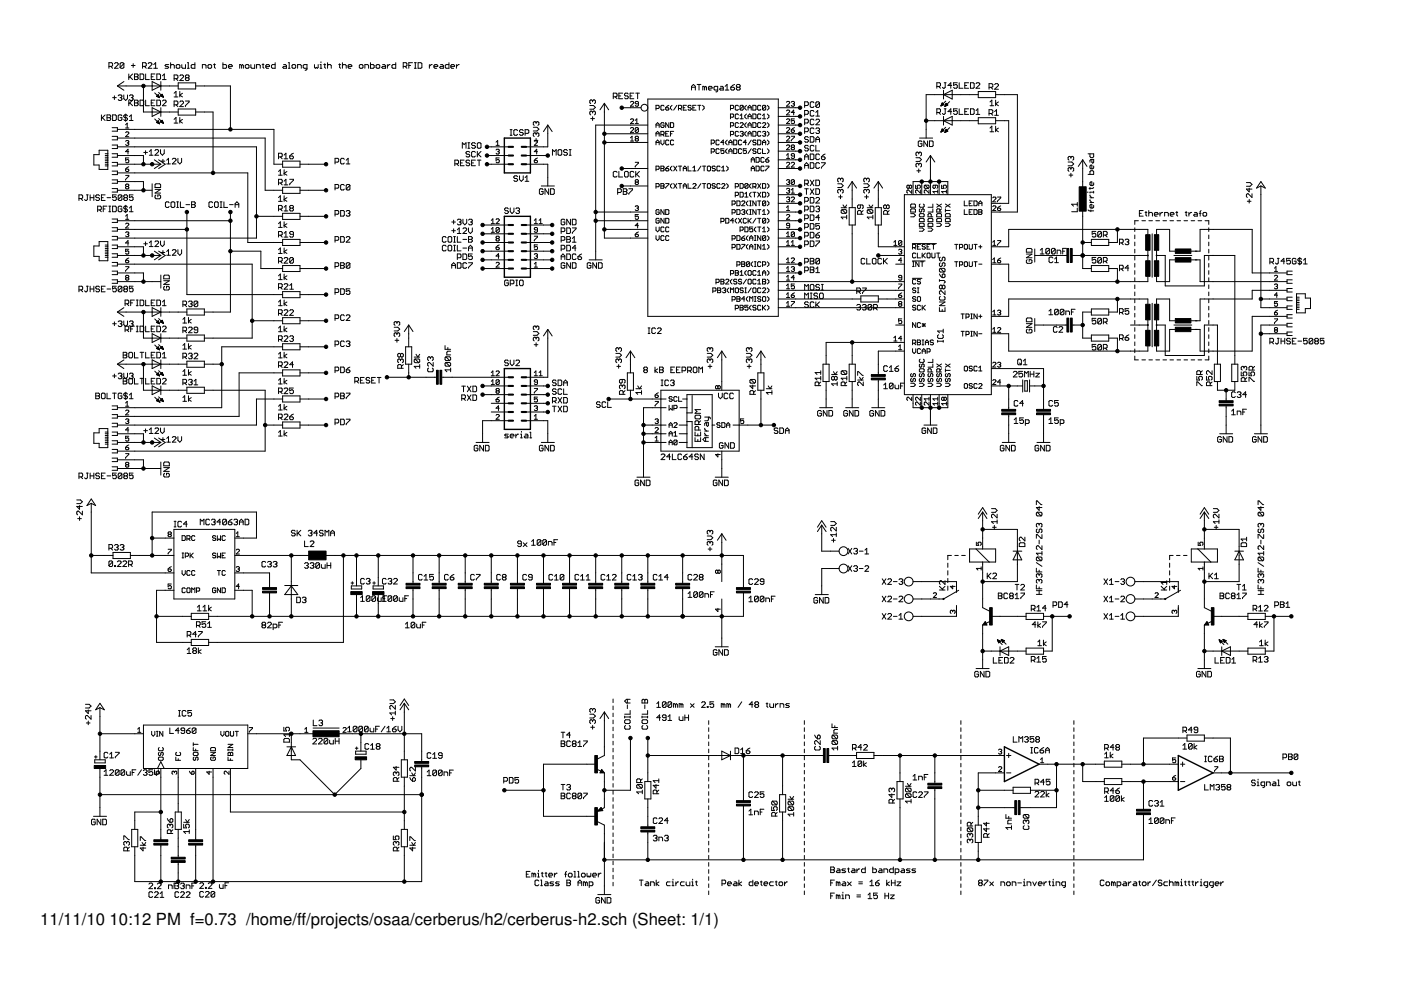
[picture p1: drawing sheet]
<svg xmlns="http://www.w3.org/2000/svg" width="297mm" height="210mm" viewBox="0 0 297 210" stroke-linecap="round" stroke-linejoin="round" font-family="sans-serif">
<defs><g id="words">
<g font-size="3.5">
<text x="8.5" y="196.1">11/11/10</text>
<text x="23.2" y="196.1">10:12 PM f=0.73 /home/ff/projects/osaa/cerberus/h2/cerberus-h2.sch (Sheet: 1/1)</text>
</g>
</g></defs>
<g fill="#000" stroke="#000" stroke-width=".21">
<path d="M23.1 13.3v1.2zM23.1 13.3h.6zM23.5 14.1l.4 .4zM23.7 13.3l.2 .2zM23.1 14.1h.6zM23.9 13.5v.4zM23.9 13.9l-.2 .2zM24.3 14.5l.8-.8zM24.5 13.3l-.2 .2zM24.5 13.3h.4zM24.9 18.2l1.4 .9zM24.3 14.5h.8z"/>
<path d="M25.1 13.5v.2zM24.9 13.3l.2 .2zM25.5 13.5v.8zM25.5 13.5l.2-.2zM25.5 14.3l.8-.8zM25.7 13.3h.4zM25.5 14.3l.2 .2zM26.1 13.3l.2 .2zM25.7 14.5h.4zM24.9 18.2l1.4-.9zM26.3 13.5v.8zM26.1 14.5l.2-.2z"/>
<path d="M24.9 18.2h1.8zM27.3 15.7v1.2zM27.3 16.5l.8-.8zM27.5 16.3l.6 .6zM27.9 13.9h.7zM28.2 13.5v.8zM28.5 15.7v1.2zM28.5 15.7h.6zM28.5 16.3h.6zM29.1 15.7l.2 .2zM29.1 16.3l.2 .2zM28.5 16.9h.6z"/>
<path d="M29.3 15.9v.2zM29.1 16.3l.2-.2zM29.3 16.5v.2zM29.1 16.9l.2-.2zM29.7 15.7v1.2zM29.7 16.9h.6zM30.2 13.3v1.2zM30.2 13.3h.6zM30.3 16.9l.2-.2zM29.7 15.7h.6zM30.4 18.2h1.9zM26.7 18.2h3.7z"/>
<path d="M30.5 15.9v.8zM30.3 15.7l.2 .2zM30.6 14.1l.4 .4zM30.8 13.3l.2 .2zM30.2 14.1h.6zM30.9 15.7v1.2zM30.9 16.9h.8zM31 13.5v.4zM30.8 14.1l.2-.2zM31.4 14.5l.8-.8zM31.6 13.3l-.2 .2zM31.6 13.3h.4z"/>
<path d="M32.1 15.7v1.2zM32.1 16.9h.8zM32.1 16.3h.4zM31.4 14.5h.8zM32.2 13.5v.2zM32 13.3l.2 .2zM32.3 17.3l1.8 .9zM32.3 17.3v.9zM32.3 18.2v.9zM32.3 18.2h1.8zM32.6 13.7l.4-.4zM32.6 14.5h.8z"/>
<path d="M32.8 19.7l1 1zM32.1 15.7h.8zM33 13.3v1.2zM33.3 15.7v1.2zM33.3 16.9h.5zM33.6 19.6l1 1zM33.8 16.9l.2-.2zM33.3 15.7h.5zM34 15.9v.8zM33.8 15.7l.2 .2zM32.3 19.1l1.8-.9zM34.1 17.3v.9z"/>
<path d="M34.1 18.2v.9zM34.4 20l.2 .6zM34.4 16.1l.4-.4zM34.4 16.9h.8zM34.8 15.7v1.2zM35 14.5h.6zM35.2 13.7l-.2 .2zM35 13.9l.2 .2zM35.2 13.7h.6zM35.6 14.5l.2-.2zM35.2 14.1h.4zM35.6 14.1l.2 .2z"/>
<path d="M34.1 18.2h1.8zM35.9 18.2h1.9zM36.2 13.3v1.2zM36.4 13.7l-.2 .2zM36.4 13.7h.4zM36.8 13.7l.2 .2zM36.9 19.8l.4-.4zM36.9 15.9v1.2zM36.9 15.9h.6zM37 13.9v.6zM37.3 19.4v1.2zM37.3 16.7l.4 .4z"/>
<path d="M37.4 13.9v.4zM37.4 14.3l.1 .2zM37.5 15.9l.2 .2zM36.9 16.7h.6zM37.5 14.5h.5zM37.5 13.7l-.1 .2zM37.7 16.1v.4zM37.5 16.7l.2-.2zM37.8 18.9h3.7zM37.8 17.6v1.3zM38.1 14.3l-.1 .2zM37.5 13.7h.5z"/>
<path d="M38.1 17.1l.8-.8zM38.1 13.9v.4zM38 13.7l.1 .2zM38.3 15.9l-.2 .2zM38.5 13.7v.6zM38.5 14.3l.2 .2zM38.3 15.9h.4zM38.7 14.5h.6zM38.1 17.1h.8zM38.9 16.1v.2zM38.7 15.9l.2 .2zM39.5 15.9l-.2 .2z"/>
<path d="M39.3 16.7v.2zM39.5 16.5l-.2 .2zM39.3 16.1v.2zM39.3 13.7v.8zM39.5 15.9h.4zM39.3 16.9l.2 .2zM39.3 16.3l.2 .2zM39.5 16.5h.4zM39.7 13.3h.2zM39.7 14.5h.4zM39.9 15.9l.2 .2zM39.9 16.5l.2 .2z"/>
<path d="M39.5 17.1h.4zM39.9 13.3v1.2zM40.1 16.1v.2zM39.9 16.5l.2-.2zM40.1 16.7v.2zM40.1 16.9l-.2 .2zM40.5 13.9v.4zM40.7 13.7l-.2 .2zM40.5 14.3l.2 .2zM40.7 13.7h.6zM41.3 13.3v1.2zM40.7 14.5h.6z"/>
<path d="M37.8 17.6h3.7zM41.5 17.6v1.3zM42.9 13.7v.8zM42.9 13.7h.6zM41.5 18.2h1.8zM43.3 18.2h5.6zM43.5 13.7l.2 .2zM43.7 13.9v.6zM44.1 13.9v.4zM44.1 14.3l.2 .2zM44.3 14.5h.4zM44.3 13.7l-.2 .2z"/>
<path d="M44.7 14.5l.2-.2zM44.3 13.7h.4zM44.9 13.9v.4zM44.7 13.7l.2 .2zM45.3 13.7h.4zM45.5 13.5v.8zM45.5 14.3l.2 .2zM47.3 13.3v1.2zM47.3 14.5h.6zM47.9 14.5l.1-.2zM47.3 13.7h.6zM48 13.9v.4z"/>
<path d="M47.9 13.7l.1 .2zM48.4 13.9v.4zM48.4 13.9l.2-.2zM48.4 14.3l.2 .2zM48.6 13.7h.4zM48.9 18.2v9.2zM48.6 14.5h.4zM49 13.7l.2 .2zM49.2 13.9v.2zM48.4 14.1h.8zM50.8 13.7v.8zM50.8 13.7h.2z"/>
<path d="M51 13.7l.2 .2zM51.2 13.9v.6zM51.2 13.9l.2-.2zM51.4 13.7l.2 .2zM51.6 13.9v.6zM52 13.9v.4zM52 14.3l.2 .2zM52.2 14.5h.4zM52 13.9l.2-.2zM52.6 14.5l.2-.2zM52.2 13.7h.4zM52.8 13.9v.4z"/>
<path d="M52.6 13.7l.2 .2zM53.2 13.7v.6zM53.2 14.3l.2 .2zM53.4 14.5h.6zM54 13.7v.8zM54.4 13.7v.8zM54.4 13.7h.6zM55 13.7l.2 .2zM55.2 13.9v.6zM55.6 13.7h.4zM55.8 13.5v.8zM55.8 14.3l.2 .2z"/>
<path d="M56.4 13.9v.4zM56.4 13.9l.2-.2zM56.4 14.3l.2 .2zM56.6 13.7h.4zM56.6 14.5h.4zM57 13.7l.1 .2zM57.1 13.9v.2zM56.4 14.1h.7zM57.6 13.9v.4zM57.6 13.9l.2-.2zM57.6 14.3l.2 .2zM57.8 13.7h.5z"/>
<path d="M58.3 13.3v1.2zM57.8 14.5h.5zM60.1 14.1l-.2 .2zM60.1 13.7h.4zM59.9 14.3l.2 .2zM60.1 14.1h.6zM60.5 13.7l.2 .2zM60.7 13.9v.6zM60.1 14.5h.6zM61.1 13.3h.2zM61.1 14.5h.4zM61.3 13.3v1.2z"/>
<path d="M61.9 13.9v.4zM61.9 14.3l.2 .2zM62.1 14.5h.4zM61.9 13.9l.2-.2zM62.5 14.5l.2-.2zM62.1 13.7h.4zM62.7 13.9v.4zM62.5 13.7l.2 .2zM63.1 13.7v.8zM63.1 13.7h.6zM63.7 13.7l.2 .2zM63.9 13.9v.6z"/>
<path d="M64.3 13.9v.4zM64.3 14.3l.2 .2zM64.3 13.9l.2-.2zM64.5 14.5h.6zM64.7 14.9h.2zM65.1 14.7l-.2 .2zM65.1 13.7v1zM64.5 13.7h.6zM66.7 13.7v.6zM66.7 14.3l.2 .2zM66.9 14.5l.2-.2zM67.1 14.3l.2 .2z"/>
<path d="M67.3 14.5l.2-.2zM67.5 13.7v.6zM67.9 13.7h.1zM67.9 14.5h.3zM68 13.7v.8zM68 13.1v.2zM68.6 13.7h.4zM68.9 13.5v.8zM68.9 14.3l.1 .2zM69.4 13.3v1.2zM69.4 13.9l.2-.2zM69.6 13.7h.4z"/>
<path d="M70 13.7l.2 .2zM70.2 13.9v.6zM71.8 13.7h.4zM72 13.5v.8zM72 14.3l.2 .2zM72.6 13.3v1.2zM72.6 13.9l.2-.2zM72.8 13.7h.4zM73.2 13.7l.2 .2zM73.4 13.9v.6zM73.8 13.9v.4zM73.8 13.9l.2-.2z"/>
<path d="M73.8 14.3l.2 .2zM74 13.7h.4zM74 14.5h.4zM74.4 13.7l.2 .2zM74.6 13.9v.2zM73.8 14.1h.8zM76.2 13.9v.4zM76.2 14.3l.2 .2zM76.4 14.5h.4zM76.4 13.7l-.2 .2zM76.8 14.5l.2-.2zM76.4 13.7h.4z"/>
<path d="M77 13.9v.4zM76.8 13.7l.2 .2zM77.4 13.7v.8zM77.4 13.7h.6zM78 13.7l.1 .2zM78.1 13.9v.6zM78.5 13.3v1.2zM78.5 14.5h.6zM79.1 14.5l.2-.2zM78.5 13.7h.6zM79.3 13.9v.4zM79.1 13.7l.2 .2z"/>
<path d="M79.7 13.9v.4zM79.7 14.3l.2 .2zM79.9 14.5h.4zM79.7 13.9l.2-.2zM80.3 14.5l.2-.2zM79.9 13.7h.4zM80.5 13.9v.4zM80.3 13.7l.2 .2zM80.9 14.3l.2-.2zM81.1 13.7h.4zM80.9 14.3l.2 .2zM81.1 14.1h.6z"/>
<path d="M81.5 13.7l.2 .2zM81.7 13.9v.6zM81.1 14.5h.6zM82.1 13.7v.8zM82.5 13.7l-.4 .4zM82.5 13.7h.2zM83.1 13.9v.4zM83.1 13.9l.2-.2zM83.1 14.3l.2 .2zM83.3 13.7h.6zM83.9 13.3v1.2zM83.3 14.5h.6z"/>
<path d="M85.5 13.3v1.2zM85.5 13.3h.6zM85.9 14.1l.4 .4zM86.1 13.3l.2 .2zM85.5 14.1h.6zM86.3 13.5v.4zM86.3 13.9l-.2 .2zM86.7 13.3v1.2zM86.7 13.3h.8zM86.7 13.9h.4zM87.9 14.5h.4zM87.9 13.3h.4z"/>
<path d="M88.1 13.3v1.2zM88.6 13.3v1.2zM88.6 14.5h.6zM89.2 14.5l.2-.2zM88.6 13.3h.6zM89.4 13.5v.8zM89.2 13.3l.2 .2zM91 13.7v.8zM91.4 13.7l-.4 .4zM91.4 13.7h.2zM92 13.9v.4zM92 13.9l.2-.2z"/>
<path d="M92 14.3l.2 .2zM92.2 13.7h.4zM92.2 14.5h.4zM92.6 13.7l.2 .2zM92.8 13.9v.2zM92 14.1h.8zM93.4 14.1l-.2 .2zM93.4 13.7h.4zM93.2 14.3l.2 .2zM93.4 14.1h.6zM93.8 13.7l.2 .2zM94 13.9v.6z"/>
<path d="M93.4 14.5h.6zM94.4 13.9v.4zM94.6 13.7l-.2 .2zM94.4 14.3l.2 .2zM94.6 13.7h.6zM95.2 13.3v1.2zM94.6 14.5h.6zM95.6 13.9v.4zM95.6 13.9l.2-.2zM95.6 14.3l.2 .2zM95.8 13.7h.4zM95.8 14.5h.4z"/>
<path d="M96.2 13.7l.2 .2zM96.4 13.9v.2zM95.6 14.1h.8zM96.8 13.7v.8zM96.8 14.1l.4-.4zM97.2 13.7h.2zM130 19.7h.6zM130.6 19.7l.2 .2zM130.8 19.9v.4zM131.2 19.7v1.2zM131.2 19.7h.8zM132.4 19.9v.3z"/>
<path d="M132.6 19.7l-.2 .2zM132.6 19.7h.4zM133 19.7l.2 .2zM133.6 19.7v1.2zM133.6 19.7h.8zM134.8 19.7h.8zM146.6 18.3v.8zM147 17.9l-.4 .4zM146.6 18.5h.8zM147 17.9l.4 .4zM147.4 18.3v.8zM147.8 17.9h.8z"/>
<path d="M148.2 17.9v1.2zM149 18.3v.8zM149 18.3h.2zM149.2 18.3l.2 .2zM149.4 18.5v.6zM149.4 18.5l.2-.2zM149.6 18.3l.2 .2zM149.8 18.5v.6zM150.2 18.5v.4zM150.4 18.3l-.2 .2zM150.2 18.9l.2 .2zM150.4 18.3h.4z"/>
<path d="M150.4 19.1h.4zM150.8 18.3l.2 .2zM151 18.5v.2zM150.2 18.7h.8zM151.4 18.5v.4zM151.4 18.9l.2 .2zM151.4 18.5l.2-.2zM151.6 19.1h.6zM151.8 19.5h.2zM152 19.5l.2-.2zM152.2 18.3v1zM151.6 18.3h.6z"/>
<path d="M152.8 18.7l-.2 .2zM152.8 18.3h.4zM152.6 18.9l.2 .2zM152.8 18.7h.5zM153.2 18.3l.1 .2zM153.3 18.5v.6zM152.8 19.1h.5zM153.8 18.3l.4-.4zM153.8 19.1h.7zM154.2 17.9v1.2zM154.9 18.5v.4zM154.9 18.9l.2 .2z"/>
<path d="M155.1 19.1h.4zM155.3 18.1l-.4 .4zM155.5 19.1l.2-.2zM154.9 18.5h.6zM155.3 18.1l.4-.2zM155.7 18.7v.2zM155.5 18.5l.2 .2zM156.1 18.1l.2-.2zM156.1 18.7v.2zM156.1 18.7l.2-.2zM156.1 18.1v.2zM156.3 17.9h.4z"/>
<path d="M156.1 18.9l.2 .2zM156.1 18.3l.2 .2zM156.3 18.5h.4zM156.7 17.9l.2 .2zM156.7 18.5l.2 .2zM156.3 19.1h.4zM156.9 18.1v.2zM156.7 18.5l.2-.2zM156.9 18.7v.2zM156.7 19.1l.2-.2zM198.6 17.5v1.2zM198.6 17.5h.6z"/>
<path d="M199 18.3l.4 .4zM199.2 17.5l.2 .2zM198.6 18.3h.6zM199.4 17.7v.4zM199.4 18.1l-.2 .2zM199.8 18.5l.2 .2zM200 18.7h.2zM200 19.1v1zM200.2 18.7l.2-.2zM200.2 17.5h.4zM200.4 17.5v1zM201 18.1h.8z"/>
<path d="M201.6 17.5v1.2zM201 18.1l.6-.6zM200 20.1l1.9-1zM201.9 19.1v1zM202.2 17.5v.6zM202.2 18.1l.4-.2zM202.2 18.5l.2 .2zM202.6 17.9h.2zM202.8 17.9l.2 .2zM202.4 18.7h.4zM202.2 17.5h.8zM203 18.1v.4z"/>
<path d="M203 18.5l-.2 .2zM203.4 17.5v1.2zM203.4 18.7h.8zM204.6 17.5v1.2zM204.6 18.7h.8zM204.6 18.1h.4zM204.6 17.5h.8zM205.8 17.5v1.2zM205.8 18.7h.6zM206.4 18.7l.1-.2zM205.8 17.5h.6zM206.5 17.7v.8z"/>
<path d="M206.4 17.5l.1 .2zM207.7 17.9l-.8 .8zM207.1 17.5l-.2 .2zM207.4 19.4h3.7zM207.1 17.5h.4zM206.9 18.7h.8zM207.7 17.7v.2zM207.5 17.5l.2 .2zM209.7 17.7v1.2zM209.7 17.7h.6zM210.1 18.5l.4 .4zM210.3 17.7l.2 .2z"/>
<path d="M209.7 18.5h.6zM210.5 17.9v.4zM210.3 18.5l.2-.2zM210.9 18.9l.8-.8zM210.9 17.9l.2-.2zM211.1 17.7h.4zM210.9 18.9h.8zM211.7 17.9v.2zM211.5 17.7l.2 .2zM19.9 32.8v2.2zM19.9 32.8h1.1zM21 35v.9z"/>
<path d="M19.9 35h1.1zM21 31.9v.9zM21 31.9h1.9zM21.5 24.4v1.1zM21.5 25.1l.8-.7zM21.7 25l.6 .5zM22.7 24.4v1.1zM22.7 24.4h.6zM22.7 25h.6zM22.9 31.9v.7zM22.9 32.6v.4zM22.9 33v.3z"/>
<path d="M22.9 33.3v.4zM22.9 33.7v.4zM22.9 34.1v.3zM22.9 34.4v.4zM22.9 34.8v.4zM22.9 35.2v.7zM21 35.9h1.9zM22.3 32.6h.6zM22.3 33h.6zM22.3 33.3h.6zM22.3 33.7h.6zM22.3 34.1h.6z"/>
<path d="M22.3 34.4h.6zM22.3 34.8h.6zM22.3 35.2h.6zM23.3 24.4l.2 .2zM23.3 25l.2 .1zM22.7 25.5h.6zM23.5 24.6v.1zM23.5 24.7l-.2 .3zM23.5 25.1v.2zM23.5 25.3l-.2 .2zM23.8 27.1h1.1zM23.8 28.9h1.1z"/>
<path d="M23.8 30.8h1.1zM23.8 32.6h1.1zM23.8 34.4h1.1zM23.8 36.3h1.1zM23.8 38.1h1.1zM23.8 40h1.1zM23.9 20.7h.8zM23.9 24.4v1.1zM23.9 25.5h.6zM24.3 20.3v.8zM24.7 25.3l-.2 .2zM23.9 24.4h.6z"/>
<path d="M24.7 24.6v.7zM24.5 24.4l.2 .2zM24.9 27.1v.7zM23.8 27.8h1.1zM24.9 28.9v.8zM23.8 29.7h1.1zM24.9 30.8v.7zM23.8 31.5h1.1zM24.9 32.6v.7zM23.8 33.3h1.1zM24.9 34.4v.8zM23.8 35.2h1.1z"/>
<path d="M24.9 36.3v.7zM23.8 37h1.1zM24.9 38.1v.8zM23.8 38.9h1.1zM24.9 40v.7zM25.1 20.3l.2-.2zM25.1 24.6v.7zM25.1 25.3l.2 .2zM25.3 20.1h.4zM25.1 21.1l.2 .2zM25.3 24.4l-.2 .2zM25.3 25.5h.4z"/>
<path d="M25.7 20.1l.1 .2zM25.5 20.7h.2zM25.7 20.7l.1 .2zM25.3 21.3h.4zM25.3 24.4h.4zM25.8 25.3l-.1 .2zM25.8 20.3v.2zM25.7 20.7l.1-.2zM25.8 20.9v.2zM25.8 21.1l-.1 .2zM25.7 24.4l.1 .2zM25.8 25v.3z"/>
<path d="M25.5 25h.3zM26.2 20.1v.8zM26.2 20.9l.4 .4zM26.2 25.3l.2 .2zM26.2 24.6v.1zM26.2 24.6l.2-.2zM26.4 25.5h.4zM26.2 24.7l.2 .3zM26.4 24.4h.4zM26.6 26.5l.4-.4zM26.6 27.1h.7zM26.6 29l.7-.7z"/>
<path d="M26.6 30l.2-.2zM26.6 32.2h.7zM26.6 33.5v.5zM26.6 34l.4-.2zM26.6 35.9v.3zM26.6 36.2l.2 .2zM26.6 37.2h.7zM26.6 38v.2zM26.6 39.2l.2-.2zM26.6 39.7v.2zM26.6 39.7l.2-.2zM26.6 39.2v.2z"/>
<path d="M26.6 21.3l.4-.4zM26.6 24.2v1.5zM26.8 28l-.2 .1zM26.8 29.8h.3zM26.6 30.6l.2 .2zM26.6 34.3l.2 .2zM26.8 36.4h.3zM26.8 39h.3zM26.6 39.4l.2 .1zM26.8 39.5h.3zM27 25.3l-.2 .2zM26.4 25h.4z"/>
<path d="M26.8 24.4l.2 .2zM27 26.1v1zM27 33.8h.1zM27 35.5l-.4 .4zM27 20.1v.8zM27 25.1v.2zM26.8 25l.2 .1zM26.8 28h.3zM27.1 29.8l.2 .2zM27 30.3h.1zM27.1 30.3l.2 .2zM26.8 30.8h.3z"/>
<path d="M27.1 31.6v1.1zM27.1 31.6l-.5 .6zM27.1 33.8l.2 .2zM26.8 34.5h.3zM27.1 36.4l.2-.2zM26.6 35.9h.5zM27.1 39l.2 .2zM27.1 39.5l.2 .2zM26.6 29h.7zM27.3 28.1v.2zM27.1 28l.2 .1zM27.3 30v.1z"/>
<path d="M27.3 30.1l-.2 .2zM27.3 30.5v.1zM27.3 30.6l-.2 .2zM26.6 33.5h.7zM27.3 34v.3zM27.3 34.3l-.2 .2zM27 35.5l.3-.2zM27.3 36v.2zM27.1 35.9l.2 .1zM27.3 37.2v.2zM27.3 37.4l-.7 .6zM27.3 39.2v.2z"/>
<path d="M27.3 39.4l-.2 .1zM27.3 39.7v.2zM27.3 39.9l-.2 .1zM27.3 21.2v1.2zM27.3 22l.8-.8zM27.4 20.3l.2-.2zM27.4 24.7l.4-.3zM27.4 25.5h.8zM27.5 21.8l.6 .6zM27.6 20.1h.4zM27.4 21.1l.2 .2zM27.8 24.4v1.1z"/>
<path d="M28 20.1l.2 .2zM27.8 20.7h.2zM28 20.7l.2 .2zM27.6 21.3h.4zM28.2 20.3v.2zM28.2 20.5l-.2 .2zM28.2 20.9v.2zM28.2 21.1l-.2 .2zM28.5 21.2v1.2zM28.5 21.2h.6zM28.5 21.8h.6zM24.9 27.4h3.7z"/>
<path d="M24.9 29.3h3.7zM24.9 31.1h3.7zM24.9 33h3.7zM24.9 34.8h3.7zM24.9 36.7h3.7zM24.9 38.5h3.7zM28.6 38.5h1.8zM28.6 33h1.8zM28.6 27.4h20.3zM29.1 21.2l.2 .2zM29.1 21.8l.2 .2zM28.5 22.4h.6z"/>
<path d="M29.3 21.4v.2zM29.3 21.6l-.2 .2zM29.3 22v.2zM29.3 22.2l-.2 .2zM29.7 21.2v1.2zM29.7 22.4h.6zM30.5 22.2l-.2 .2zM29.7 21.2h.6zM30.4 23.7h1.9zM30.4 38.5v1.8zM30.4 18.2v5.5zM28.6 34.8h1.8z"/>
<path d="M30.4 33v1.8zM30.5 32.3h.8zM30.5 21.4v.8zM30.3 21.2l.2 .2zM30.9 31.9v.8zM30.9 21.2v1.2zM30.9 22.4h.8zM32 31.7l-.3 .4zM31.7 32.9h.7zM32 31.7v1.2zM32.1 21.2v1.2zM32.1 22.4h.8z"/>
<path d="M32.1 21.8h.4zM32.3 22.8l1.8 .9zM32.3 22.8v.9zM32.3 23.7v1zM32.3 23.7h1.8zM32.3 34.8h1.8zM30.4 34.8h1.9zM32.7 35.7l1.4-.9zM32.8 25.2l1 1zM32.9 32.9l.7-.8zM32.1 21.2h.8zM32.9 39.8h1.2z"/>
<path d="M32.9 39.2v.6zM33 31.7l-.1 .2zM33.1 39l-.2 .2zM33.2 20.4l.3-.3zM33.2 20.4h.5zM33.5 25.6l-.3 .4zM33.2 25.9h.5zM33.3 21.2v1.2zM33.3 22.4h.5zM33.3 20.4h.4zM33.3 25.9h.4zM33.3 20.3h.3z"/>
<path d="M33.3 25.8h.3zM33.4 26h.3zM33.4 20.5h.3zM33.4 20.2h.2zM33.4 25.7h.2zM33 31.7h.4zM33.5 26.1h.3zM33.5 20.1l.3 .6zM33.5 25.6l.3 .6zM33.6 20.6h.2zM32.9 32.9h.7zM33.6 31.9v.2z"/>
<path d="M33.4 31.7l.2 .2zM33.6 25.1l1 1zM33.6 35.7l1.4-.9zM33.2 20.4l.6 .3zM33.2 26l.6 .2zM33.1 39h.7zM34 22.2l-.2 .2zM33.3 21.2h.5zM34 20.3l.4-.3zM34 25.9l.4-.4zM34 31.7v.8zM34 32.5l.4 .4z"/>
<path d="M34 21.4v.8zM33.8 21.2l.2 .2zM34 25.9h.5zM34.1 39.2v.6zM33.8 39l.3 .2zM34.1 20.4h.4zM34.1 20.3h.4zM34.1 25.8h.4zM32.3 24.7l1.8-1zM34.1 22.8v.9zM34.1 23.7v1zM32.7 33.9l1.4 .9z"/>
<path d="M34.1 20.2h.4zM34.2 34.2h.7zM34.2 25.7h.3zM34.2 25.9h.4zM34.2 20.1h.2zM34.2 20.4h.4zM34.2 25.7h.2zM34.4 25.5l.2 .6zM34.4 26h.2zM34.4 20.5h.2zM34.8 32.5l-.4 .4zM35.2 21.6l-.8 .8z"/>
<path d="M34.5 33.8v.8zM34.4 21.4l.2-.2zM34 20.3l.6 .3zM34 25.9l.6 .2zM34.8 31.7v.8zM34.6 21.2h.4zM33.6 33.9l1.4 .9zM34.4 22.4h.8zM35.2 21.4v.2zM35 21.2l.2 .2zM35.7 33.6l-.4 .4zM35.3 34.8h.8z"/>
<path d="M35.7 33.6v1.2zM34.1 23.7h1.8zM35.9 23.7h1.9zM36.5 34.8l.8-.8zM36.7 33.6l-.2 .2zM36.9 25.3l.4-.4zM36.9 26.1h.8zM36.9 20.6h.8zM36.9 21.4v1.2zM36.9 21.4h.6zM36.7 33.6h.4zM37.3 24.9v1.2z"/>
<path d="M37.3 22.2l.4 .4zM36.5 34.8h.8zM37.3 33.8v.2zM37.1 33.6l.2 .2zM37.5 21.4l.2 .2zM36.9 22.2h.6zM37.7 21.6v.4zM37.7 22l-.2 .2zM37.7 33.6v.8zM37.7 34.4l.4 .4zM37.8 24.4h3.7zM37.8 23.1v1.3z"/>
<path d="M38.1 24.9v1.2zM38.1 25.7l.6-.4zM38.1 19.4v1.2zM38.1 20.2l.6-.4zM38.1 22.6l.8-.8zM38.1 34.8l.4-.4zM38.3 21.4l-.2 .2zM38.5 33.6v.8zM38.1 25.7l.6 .4zM38.1 20.2l.6 .4zM38.3 21.4h.4zM38.1 22.6h.8z"/>
<path d="M38.9 21.6v.2zM38.7 21.4l.2 .2zM39.3 21.4h.8zM39.3 22.4v.2zM40.1 21.4v.2zM40.1 21.6l-.8 .8zM37.8 23.1h3.7zM41.5 23.1v1.3zM41.5 23.7h1.8zM43.3 23.7h1.9zM28.6 36.7h16.6zM45.2 23.7v13z"/>
<path d="M48.9 27.4h9.2zM45.2 36.7h7.3zM28.6 31.1h25.8zM28.6 29.3h27.6zM58.1 34.8h1.8zM58.1 27.4v7.4zM59.1 36.4l.3-.4zM59.1 37.1h.7zM59.1 32.5v1.2zM59.1 32.5h.5zM59.1 38v1.2zM59.1 38h.5z"/>
<path d="M59.4 36v1.1zM59.4 33.3l.4 .4zM59.4 38.8l.4 .4zM59.6 32.5l.2 .2zM59.1 33.3h.5zM59.6 38l.2 .2zM59.1 38.8h.5zM59.8 32.7v.4zM59.6 33.3l.2-.2zM59.8 38.2v.4zM59.8 38.6l-.2 .2zM59.9 35.5h3.7z"/>
<path d="M59.9 34.2v1.3zM60.2 36v1.1zM60.2 36.8l.6-.4zM60.6 32.5l-.4 .4zM60.2 33.7h.8zM60.6 38l-.4 .4zM60.2 39.2h.8zM60.6 32.5v1.2zM60.6 38v1.2zM60.2 36.8l.6 .3zM61.4 33.1v.4zM61.4 33.5l.2 .2z"/>
<path d="M61.4 38h.8zM61.4 39v.2zM61.6 33.7h.4zM61.8 32.7l-.4 .4zM62.2 33.5l-.2 .2zM61.4 33.1h.6zM61.8 32.7l.4-.2zM62.2 33.3v.2zM62 33.1l.2 .2zM62.2 38v.2zM62.2 38.2l-.8 .8zM59.9 34.2h3.7z"/>
<path d="M63.6 34.2v1.3zM59.9 39.7h3.7zM63.6 34.8h1.8zM65.4 34.8h3.7zM71 39.1h.6zM71 33.6v1.2zM71 33.6h.6zM71.6 39.1l.2 .2zM71 39.9h.6zM71.6 33.6l.2 .2zM71 34.4h.6zM71.8 39.3v.4z"/>
<path d="M71.6 39.9l.2-.2zM71.8 33.8v.4zM71.8 34.2l-.2 .2zM72.2 39.3v.8zM72.2 33.8v.8zM72.2 34.6l.2 .2zM72.4 39.1l-.2 .2zM72.4 33.6l-.2 .2zM72.4 34.8h.4zM72.4 39.1h.4zM72.4 33.6h.4zM72.8 34.8l.2-.2z"/>
<path d="M72.8 39.1l.2 .2zM72.8 33.6l.2 .2zM73.4 39.3l.2-.2zM73.4 34l.4-.4zM73.4 34.8h.8zM73.6 39.1h.4zM73.8 33.6v1.2zM74 39.1l.2 .2zM74.2 39.3v.8zM96.4 34v1.1zM96.4 34h.6zM96.8 34.7l.4 .4z"/>
<path d="M97 34l.2 .1zM96.4 34.7h.6zM97.2 34.1v.4zM97.2 34.5l-.2 .2zM97.6 34v1.1zM97.6 35.1h.8zM97.6 34.5h.4zM98 30.3v1.1zM98 30.3l.4 .3zM98.4 30.6l.4-.3zM97.6 34h.8zM98.8 30.3v1.1z"/>
<path d="M98.8 32.3v.2zM98.8 32.5l.2 .2zM98.8 34.1v.2zM98.8 34.3l.2 .2zM98.8 32.3l.2-.2zM99 32.7h.4zM98.8 33.1l.2 .2zM98.8 34.1l.2-.1zM99 34.5h.4zM98.8 34.9l.2 .2zM99.2 31.4h.4zM99.2 30.3h.4z"/>
<path d="M99.4 30.3v1.1zM99 32.1h.4zM99.4 32.7l.2 .2zM99 33.3h.4zM99 34h.4zM99.4 34.5l.2 .2zM99 35.1h.4zM99.4 32.1l.2 .2zM99.6 32.9v.2zM99.6 33.1l-.2 .2zM99.4 34l.2 .1zM99.6 34.7v.2z"/>
<path d="M99.6 34.9l-.2 .2zM100 30.5v.1zM100 30.6l.2 .2zM100 32.3v.8zM100 33.1l.2 .2zM100 34v1.1zM100 35.1h.8zM100 34.5h.4zM100 30.5l.2-.2zM100.2 30.8h.4zM100 31.2l.2 .2zM100 32.3l.2-.2z"/>
<path d="M100.2 33.3h.4zM100.2 30.3h.4zM100.6 30.8l.2 .3zM100.2 31.4h.4zM100.2 32.1h.4zM100.6 33.3l.2-.2zM100.6 30.3l.2 .2zM100.8 31.1v.1zM100.6 31.4l.2-.2zM100.6 32.1l.2 .2zM100 34h.8zM101.2 30.5v.7z"/>
<path d="M101.2 31.2l.2 .2zM101.2 32.1v1.2zM101.2 32.9l.8-.8zM101.2 34h.8zM101.4 30.3l-.2 .2zM101.4 31.4h.4zM101.4 32.7l.6 .6zM101.6 34v1.1zM101.4 30.3h.4zM101.8 31.4l.2-.2zM102 30.5v.7zM101.8 30.3l.2 .2z"/>
<path d="M103.2 33h1zM104.2 31.1h3.6zM104.2 33h3.6zM104.2 34.8h3.6zM103.2 31.1h1zM103.2 34.8h1zM105.2 30.1l.3-.3zM105.2 30.8h.7zM105.2 31.8l.1-.2zM105.2 33.5v.5zM105.2 34l.3-.2zM105.3 31.6h.4z"/>
<path d="M105.2 32.5l.1 .2zM105.2 34.3l.1 .2zM105.5 29.8v1zM105.5 33.8h.2zM105.7 31.6l.2 .2zM105.5 32.2h.2zM105.7 32.2l.2 .1zM105.3 32.7h.4zM105.7 33.8l.2 .2zM105.3 34.5h.4zM105.9 31.8v.2zM105.9 32l-.2 .2z"/>
<path d="M105.9 32.3v.2zM105.9 32.5l-.2 .2zM105.2 33.5h.7zM105.9 34v.3zM105.9 34.3l-.2 .2zM108.2 28.7h.4zM108.2 27.5h.4zM108.4 27.5v1.2zM108.9 27.7v.8zM108.9 28.5l.3 .2zM108.9 37.5v.2zM108.9 37.7l.3 .1z"/>
<path d="M108.9 27.7l.3-.2zM109.2 28.7h.3zM108.9 37.5l.3-.2zM109.2 37.8h.3zM108.9 38.2l.3 .2zM109.2 27.5h.3zM109.5 28.7l.2-.2zM109.2 37.3h.3zM109.5 37.8l.2 .3zM109.2 38.4h.3zM109.5 27.5l.2 .2zM109.5 37.3l.2 .2z"/>
<path d="M109.7 38.1v.1zM109.5 38.4l.2-.2zM110.1 27.7v.2zM110.1 27.9l.2 .2zM110.1 37.3v.8zM110.1 38.1l.4 .3zM110.3 27.5l-.2 .2zM110.3 28.1h.4zM110.1 28.5l.2 .2zM110.5 38.4l.4-.3zM110.3 27.5h.4zM110.7 28.1l.2 .2z"/>
<path d="M110.3 28.7h.4zM110.7 27.5l.2 .2zM110.9 28.3v.2zM110.9 28.5l-.2 .2zM110.9 37.3v.8zM111.3 27.5v1.2zM111.3 27.5h.6zM111.3 37.7l.4-.4zM111.3 38.4h.8zM111.7 37.3v1.1zM111.9 27.5l.2 .2zM111.3 28.3h.6z"/>
<path d="M112.1 27.7v.4zM112.1 28.1l-.2 .2zM113.1 28.4v.4zM113.1 28.4l.2-.2zM113.1 27.8h.8zM113.1 26v.4zM113.1 26l.2-.2zM113.3 29.8h.7zM113.1 28.8l.2 .2zM113.3 28.2h.2zM113.1 26.4l.2 .2zM113.3 25.8h.2z"/>
<path d="M113.3 30.8l.7-.7zM113.3 32.2h.7zM113.3 34v.3zM113.3 34.3l.2 .2zM113.3 30l.2-.2zM113.5 34.5h.3zM113.5 28.2l.2 .2zM113.5 25.8l.2 .2zM113.6 33.7l-.3 .3zM113.7 29.4v.7zM113.7 28.4v.2zM113.7 28.4l.2-.2z"/>
<path d="M113.7 26v.2zM113.7 26l.2-.2zM113.5 29.8h.3zM113.8 31.6v1.1zM113.8 31.6l-.5 .6zM113.8 34.5l.2-.2zM113.3 34h.5zM113.9 28.2h.1zM113.9 27.8l.4-.4zM113.1 27h.8zM113.9 25.8h.1zM113.3 30.8h.7z"/>
<path d="M114 30v.1zM113.8 29.8l.2 .2zM113.6 33.7l.4-.2zM114 34.2v.1zM113.8 34l.2 .2zM114 28.2l.3 .2zM114 25.8l.3 .2zM114.3 28.4v.4zM114 29l.3-.2zM113.9 27l.4 .4zM114.3 26v.4zM114 26.6l.3-.2z"/>
<path d="M114.8 39.4h2.7zM111.5 31.1h3.7zM111.5 33h3.7zM111.5 34.8h3.7zM115.2 34.8h.9zM115.2 31.1h.9zM115.2 33h.9zM116.1 26.5v1.9zM116.1 26.5l-.9 1.4zM116.1 37.6v1.8zM116.1 34.8v2.8zM116.1 28.4v2.7z"/>
<path d="M116.1 26.5l1 1.4zM117.1 31.7v1.2zM117.1 31.7l.4 .4zM117.9 31.7l-.4 .4zM117.9 31.7v1.2zM118.3 31.9v.8zM118.3 32.7l.2 .2zM118.5 31.7l-.2 .2zM118.5 32.9h.4zM118.5 31.7h.4zM118.9 32.9l.2-.2zM119.1 31.9v.8z"/>
<path d="M118.9 31.7l.2 .2zM119.5 31.9v.2zM119.5 32.1l.2 .2zM119.7 31.7l-.2 .2zM119.7 32.3h.4zM119.5 32.7l.2 .2zM119.7 31.7h.4zM120.1 32.3l.2 .2zM119.7 32.9h.4zM120.1 31.7l.2 .2zM120.3 32.5v.2zM120.3 32.7l-.2 .2z"/>
<path d="M120.7 32.9h.4zM120.7 31.7h.4zM120.9 31.7v1.2zM125.1 23.8v.4zM125.2 23.6l-.1 .2zM125.1 23.2h.7zM125.1 21.4v.4zM125.1 21.4l.1-.2zM125.2 25.1h.8zM125.1 24.2l.1 .2zM125.2 23.6h.3zM125.1 21.8l.1 .2z"/>
<path d="M125.2 21.2h.3zM125.5 23.6l.1 .2zM125.5 21.2l.1 .2zM125.6 24.7v.8zM125.6 23.8v.2zM125.8 23.6l-.2 .2zM125.6 21.4v.2zM125.6 21.4l.2-.2zM125.8 23.6h.2zM125.8 23.2l.4-.4zM125.1 22.4h.7zM125.8 21.2h.2z"/>
<path d="M126 23.6l.2 .2zM126 21.2l.2 .2zM126.2 23.8v.4zM126.2 24.2l-.2 .2zM125.8 22.4l.4 .4zM126.2 21.4v.4zM126.2 21.8l-.2 .2zM126.3 26.5v18.5zM128.1 21.9v1.8zM128.1 21.9l-.9 1.4zM128.1 28.4v1.8zM128.1 28.4h5.6z"/>
<path d="M128.1 23.7v4.7zM128.1 21.9l1 1.4zM130 36.5v.8zM130 37.3l.2 .2zM130 19.7v1.2zM130 36.5l.2-.2zM130.2 37.5h.4zM130.4 20.5l.4 .4zM130.2 36.3h.4zM130.6 37.5l.2-.2zM130 20.5h.6zM130.6 36.3l.2 .2z"/>
<path d="M130.6 20.5l.2-.2zM131.2 36.3v1.2zM131.2 37.5h.8zM131.2 20.9h.8zM131.2 20.3h.4zM132.4 36.5v.8zM132.4 37.3l.2 .2zM132.4 20.2l.2 .1zM132.4 36.5l.2-.2zM132.6 37.5h.4zM132.6 20.3h.4zM132.4 20.7l.2 .2z"/>
<path d="M132.6 36.3h.4zM133 37.5l.2-.2zM133 20.3l.2 .2zM132.6 20.9h.4zM133.2 36.5v.8zM133 36.3l.2 .2zM133.2 20.5v.2zM133 20.9l.2-.2zM133.6 36.5v.8zM133.6 37.3l.2 .2zM133.6 20.9h.8zM133.6 20.3h.4z"/>
<path d="M133.7 26.2l.6-.7zM133.7 28.1l.6-.7zM133.7 29.2l.3-.3zM133.7 29.9h.6zM133.7 22.5l.6-.7zM133.7 39.4h3.6zM133.7 35.7h3.6zM133.7 26.5h3.6zM133.7 28.4h3.6zM133.7 30.2h3.6zM133.7 22.8h2.2zM126.3 26.5h7.4z"/>
<path d="M128.1 30.2h5.6zM131.8 35.7h1.9zM131.8 22.8h1.9zM131.8 39.4h1.9zM133.6 36.5l.2-.2zM133.8 37.5h.4zM133.7 25.4l.1-.2zM133.7 27.2l.1-.1zM133.8 21.5l-.1 .2zM134 28.9v1zM133.8 25.2h.4zM133.8 27.1h.4z"/>
<path d="M133.8 21.5h.4zM133.8 36.3h.4zM134.2 37.5l.2-.2zM133.7 26.2h.6zM134.3 25.4v.1zM134.2 25.2l.1 .2zM133.7 28.1h.6zM134.3 27.2v.2zM134.2 27.1l.1 .1zM133.7 22.5h.6zM134.3 21.7v.1zM134.2 21.5l.1 .2z"/>
<path d="M134.2 36.3l.2 .2zM134.7 38.3l.2-.2zM134.7 38.8v.1zM134.7 38.8l.2-.2zM134.7 38.3v.1zM134.7 34.4h.7zM134.7 35.3v.1zM134.7 25.5l.3-.3zM134.7 26.2h.7zM134.7 27.2v.7zM134.7 27.2l.2-.1zM134.7 27.9l.7-.7z"/>
<path d="M134.7 29.1l.2-.2zM134.7 29.6v.1zM134.7 29.6l.2-.2zM134.7 29.1v.1zM134.7 22.4l.2 .1zM134.7 21.7v.1zM134.7 21.8l.2 .2zM134.8 36.3v1.2zM134.8 37.1l.8-.8zM134.9 38.1h.3zM134.7 38.9l.2 .2zM134.7 38.4l.2 .2z"/>
<path d="M134.9 38.6h.3zM134.9 27.1h.3zM134.7 27.9l.2 .2zM134.9 28.9h.3zM134.7 29.7l.2 .2zM134.7 29.2l.2 .2zM134.9 29.4h.3zM134.9 22.5h.3zM134.9 21.5l-.2 .2zM134.9 22h.5zM135 36.9l.6 .6zM135 25.2v1z"/>
<path d="M135.2 38.1l.2 .2zM135.2 38.6l.2 .2zM134.9 39.1h.3zM135.2 27.1l.2 .1zM134.9 28.1h.3zM135.2 28.9l.2 .2zM135.2 29.4l.2 .2zM134.9 29.9h.3zM135.4 22.4l-.2 .1zM134.9 21.5h.3zM135.2 19.7v1.2zM135.4 38.3v.1z"/>
<path d="M135.4 38.4l-.2 .2zM135.4 38.8v.1zM135.4 38.9l-.2 .2zM135.4 34.4v.2zM135.4 34.6l-.7 .7zM135.4 27.2v.7zM135.4 27.9l-.2 .2zM135.4 29.1v.1zM135.4 29.2l-.2 .2zM135.4 29.6v.1zM135.4 29.7l-.2 .2zM135.4 21.7v.7z"/>
<path d="M135.2 21.5l.2 .2zM137.3 21h27.7zM139.1 38.9v1zM139.1 38.9h.5zM139.1 35.2v1zM139.1 35.2h.5zM139.1 26.4v.6zM139.1 26.4l.3-.4zM139.1 26.5h.7zM139.1 28.2v.7zM139.1 28.2l.3-.3zM139.1 28.4h.7z"/>
<path d="M139.1 30v.7zM139.1 30l.3-.3zM139.1 30.2h.7zM139.1 22.3v1zM139.1 22.3h.5zM139.4 26l.4 .4zM139.4 27.9l.4 .3zM139.4 29.7l.4 .3zM139.6 38.9l.2 .2zM139.1 39.6h.5zM139.6 35.2l.2 .2zM139.1 35.9h.5z"/>
<path d="M139.6 22.3l.2 .2zM139.1 23h.5zM139.8 39.1v.3zM139.8 39.4l-.2 .2zM139.8 35.4v.3zM139.8 35.7l-.2 .2zM139.8 26.4v.6zM139.8 28.2v.7zM139.8 30v.7zM139.8 22.5v.3zM139.8 22.8l-.2 .2zM140.1 38.9v1z"/>
<path d="M140.1 38.9h.5zM140.1 39.4h.5zM140.1 35.2v1zM140.1 35.2h.5zM140.1 35.7h.5zM140.1 26.2v.7zM140.1 26.9l.2 .1zM140.1 27.9v1zM140.1 27.9h.5zM140.1 29.7v.7zM140.1 30.4l.4 .3zM140.1 22.5v.7z"/>
<path d="M140.1 23.2l.2 .1zM140.3 26l-.2 .2zM140.3 27h.3zM140.3 22.3l-.2 .2zM140.3 23.3h.3zM140.5 28.5l.3 .4zM140.8 30.4l-.3 .3zM140.6 38.9l.2 .2zM140.6 39.4l.2 .2zM140.1 39.9h.5zM140.6 35.2l.2 .2zM140.6 35.7l.2 .2z"/>
<path d="M140.1 36.2h.5zM140.3 26h.3zM140.6 27l.2-.1zM140.6 27.9l.2 .1zM140.1 28.5h.5zM140.3 22.3h.3zM140.6 23.3l.2-.1zM140.8 39.1v.2zM140.8 39.3l-.2 .1zM140.8 39.6v.2zM140.8 39.8l-.2 .1zM140.8 35.4v.2z"/>
<path d="M140.8 35.6l-.2 .1zM140.8 35.9v.2zM140.6 36.2l.2-.1zM140.6 26l.2 .2zM140.8 26.5v.4zM140.5 26.5h.3zM140.8 28v.4zM140.6 28.5l.2-.1zM140.8 29.7v.7zM140.6 22.3l.2 .2zM141.1 38.9h.7zM141.1 39.8v.1z"/>
<path d="M141.1 35.7v.4zM141.1 36.1l.2 .1zM141.1 26v1zM141.1 26l.7 1zM141.1 27.9v1zM141.1 28.9h.7zM141.1 28.4h.4zM141.1 29.9v.6zM141.1 30.5l.2 .2zM141.1 22.8v.4zM141.1 23.2l.2 .1zM141.3 36.2h.3z"/>
<path d="M141.1 29.9l.2-.2zM141.3 30.7h.3zM141.3 23.3h.3zM141.1 35.7l.4-.3zM141.1 22.8l.4-.3zM141.6 36.2l.2-.1zM141.1 35.7h.5zM141.3 29.7h.3zM141.6 30.7l.2-.2zM141.6 23.3l.2-.1zM141.1 22.8h.5zM141.8 38.9v.2z"/>
<path d="M141.1 39.8l.7-.7zM141.5 35.4l.3-.2zM141.8 35.9v.2zM141.6 35.7l.2 .2zM141.8 26v1zM141.1 27.9h.7zM141.6 29.7l.2 .2zM141.5 22.5l.3-.2zM141.8 23v.2zM141.6 22.8l.2 .2zM142.2 39.3v.3zM142.2 39.3l.3-.4z"/>
<path d="M142.2 35.6v.3zM142.2 35.6l.3-.4zM142.2 26v1zM142.2 27h.5zM142.2 27.9v1zM142.2 27.9h.6zM142.2 28.4h.3zM142.2 29.9v.6zM142.2 30.5l.1 .2zM142.2 22.7v.3zM142.2 22.7l.3-.4zM142.2 29.9l.1-.2z"/>
<path d="M142.3 30.7h.4zM142.2 39.6l.3 .3zM142.2 35.9l.3 .3zM142.2 23l.3 .3zM142.8 26.9l-.1 .1zM142.2 26h.5zM142.3 29.7h.4zM142.8 30.5l-.1 .2zM142.8 38.9l.7 1zM142.8 35.2l.7 1zM142.8 26.2v.7zM142.7 26l.1 .2z"/>
<path d="M142.7 29.7l.1 .2zM143.5 22.3l-.7 1zM143.5 38.9l-.7 1zM143.5 35.2l-.7 1zM143.8 38.9h.7zM143.8 35.2h.7zM143.8 22.3v1zM143.8 22.3h.6zM144.2 38.9v1zM144.2 35.2v1zM144.2 23l.3 .3zM144.4 22.3l.1 .2z"/>
<path d="M143.8 23h.6zM144.5 22.5v.3zM144.5 22.8l-.1 .2zM144.9 39.3v.6zM144.9 39.3l.3-.4zM144.9 39.4h.6zM144.9 35.6v.6zM144.9 35.6l.3-.4zM144.9 35.7h.6zM144.9 22.3v1zM144.9 23.3h.6zM144.9 22.8h.3z"/>
<path d="M145.2 38.9l.3 .4zM145.2 35.2l.3 .4zM145.5 39.3v.6zM145.5 35.6v.6zM144.9 22.3h.6zM145.9 38.9v1zM145.9 39.9h.7zM145.9 35.2v1zM145.9 36.2h.7zM145.9 22.5v.2zM145.9 22.7l.1 .1zM146 22.3l-.1 .2z"/>
<path d="M146 22.8h.4zM145.9 23.2l.1 .1zM146 22.3h.4zM146.4 22.8l.2 .2zM146 23.3h.4zM146.4 22.3l.2 .2zM146.6 23v.2zM146.6 23.2l-.2 .1zM146.9 39.9l.7-.6zM147.2 35.2l-.3 .4zM146.9 36.2h.7zM146.9 22.3v1z"/>
<path d="M146.9 23.3h.7zM146.9 22.8h.3zM147.1 38.9l-.2 .2zM147.2 35.2v1zM147.1 38.9h.3zM146.9 39.9h.7zM147.6 39.1v.2zM147.4 38.9l.2 .2zM146.9 22.3h.7zM148.6 38.9l-.7 1zM148.6 35.2l-.7 1zM147.9 22.3h.7z"/>
<path d="M148.3 22.3v1zM148.9 38.9h.7zM148.9 35.2h.7zM148.9 23.3l.4-.3zM149.3 38.9v1zM149.3 35.2v1zM149.3 22.7v.3zM148.9 22.3l.4 .4zM150 39.1v.7zM150 39.8l.1 .1zM150 35.4v.7zM150 36.1l.1 .1z"/>
<path d="M150 39.1l.1-.2zM150.1 39.9h.4zM150.1 35.2l-.1 .2zM150.1 36.2h.4zM150.1 38.9h.4zM150.5 39.9l.1-.1zM150.1 35.2h.4zM150.5 36.2l.1-.1zM150.6 39.1v.7zM150.5 38.9l.1 .2zM150.6 35.4v.7zM150.5 35.2l.1 .2z"/>
<path d="M150.8 31.5v1.1zM150.8 31.5h.5zM150.8 29.7v1zM150.8 29.7h.5zM151 39.1v.2zM151 39.3l.1 .1zM151 35.4v.2zM151 35.6l.1 .1zM151 39.1l.1-.2zM151.1 39.4h.4zM151 39.8l.1 .1zM151.1 35.2l-.1 .2z"/>
<path d="M151.1 35.7h.4zM151 36.1l.1 .1zM151.3 31.5l.2 .2zM150.8 32.2h.5zM151.3 29.7l.2 .2zM150.8 30.4h.5zM151.5 31.7v.3zM151.5 32l-.2 .2zM151.5 29.9v.3zM151.5 30.2l-.2 .2zM151.1 38.9h.4zM151.5 39.4l.2 .2z"/>
<path d="M151.1 39.9h.4zM151.1 35.2h.4zM151.5 35.7l.2 .2zM151.1 36.2h.4zM151.5 38.9l.2 .2zM151.7 39.6v.2zM151.7 39.8l-.2 .1zM151.5 35.2l.2 .2zM151.7 35.9v.2zM151.5 36.2l.2-.1zM151.8 31.7v.7zM151.8 32.4l.2 .2z"/>
<path d="M151.8 29.9v.6zM151.8 30.5l.2 .2zM152 31.5l-.2 .2zM152 32.6h.3zM152 29.7l-.2 .2zM152 30.7h.3zM152 39.1v.7zM152 39.8l.2 .1zM152 35.4v.7zM152 36.1l.2 .1zM152 39.1l.2-.2zM152.2 39.9h.3z"/>
<path d="M152.2 35.2l-.2 .2zM152.2 36.2h.3zM152 31.5h.3zM152.3 32.6l.2-.2zM152 29.7h.3zM152.5 30.5l-.2 .2zM152.3 31.5l.2 .2zM152.3 29.7l.2 .2zM152.2 38.9h.3zM152.5 39.9l.2-.1zM152.2 35.2h.3zM152.5 36.2l.2-.1z"/>
<path d="M152.5 38.9l.2 .2zM152.5 35.2l.2 .2zM152.8 31.5v.5zM152.8 32l.4-.1zM152.8 30.2h.7zM153 39.9l.7-.6zM153 35.6l.3-.4zM153 36.2h.7zM152.8 32.4l.2 .2zM153 39.1l.2-.2zM153.2 31.9h.1zM153.3 35.2v1z"/>
<path d="M153.3 31.9l.2 .1zM153 32.6h.3zM153.3 29.7v1zM153.3 29.7l-.5 .5zM152.8 31.5h.7zM153.5 32v.4zM153.5 32.4l-.2 .2zM153.2 38.9h.3zM153 39.9h.7zM153.7 39.1v.2zM153.5 38.9l.2 .2zM153.9 31.9v.3z"/>
<path d="M153.9 31.9l.3-.4zM153.9 30v.4zM153.9 30l.3-.3zM154 39.9l.4-.3zM154 36.2l.4-.3zM153.9 32.2l.3 .4zM153.9 30.4l.3 .3zM154.4 39.3v.3zM154 38.9l.4 .4zM154.4 35.6v.3zM154 35.2l.4 .4zM154.5 31.9v.7z"/>
<path d="M154.5 31.9l.4-.4zM154.5 32h.7zM154.5 30v.7zM154.5 30l.4-.3zM154.5 30.2h.7zM154.9 31.5l.3 .4zM154.9 29.7l.3 .3zM154.9 27.9v1zM154.9 27.9h.5zM154.9 26v1zM154.9 26h.5zM154.9 24.2v1z"/>
<path d="M154.9 24.2h.5zM154.9 22.3v1zM154.9 22.3h.5zM155.2 31.9v.7zM155.2 30v.7zM155.4 27.9l.2 .1zM154.9 28.5h.5zM155.4 26l.2 .2zM154.9 26.7h.5zM155.4 24.2l.2 .1zM154.9 24.8h.5zM155.4 22.3l.2 .2z"/>
<path d="M154.9 23h.5zM155.6 31.5v1.1zM155.6 32.6h.5zM155.6 29.7v1zM155.6 30.7h.5zM155.6 28v.4zM155.4 28.5l.2-.1zM155.6 26.2v.3zM155.6 26.5l-.2 .2zM155.6 24.3v.4zM155.6 24.7l-.2 .1zM155.6 22.5v.3z"/>
<path d="M155.6 22.8l-.2 .2zM155.9 38.9v1zM155.9 38.9h.5zM155.9 28v.7zM155.9 28.7l.2 .2zM155.9 26.2v.7zM155.9 26.9l.2 .1zM155.9 24.3v.7zM155.9 25l.2 .2zM155.9 22.5v.7zM155.9 23.2l.2 .1zM156.1 32.6l.1-.2z"/>
<path d="M155.6 31.5h.5zM156.2 30.5l-.1 .2zM155.6 29.7h.5zM155.9 28l.2-.1zM156.1 28.9h.3zM156.1 26l-.2 .2zM156.1 27h.3zM156.1 24.2l-.2 .1zM156.1 25.2h.3zM156.1 22.3l-.2 .2zM156.1 23.3h.3zM156.2 31.7v.7z"/>
<path d="M156.1 31.5l.1 .2zM156.2 29.9v.6zM156.1 29.7l.1 .2zM156.4 38.9l.2 .2zM155.9 39.6h.5zM156.1 27.9h.3zM156.4 28.9l.2-.2zM156.1 26h.3zM156.4 27l.2-.1zM156.1 24.2h.3zM156.4 25.2l.2-.2zM156.1 22.3h.3z"/>
<path d="M156.4 23.3l.2-.1zM156.6 39.1v.3zM156.4 39.6l.2-.2zM156.6 31.7v.7zM156.6 32.4l.1 .2zM156.6 29.9v.6zM156.6 30.5l.1 .2zM156.4 27.9l.2 .1zM156.4 26l.2 .2zM156.4 24.2l.2 .1zM156.4 22.3l.2 .2zM156.7 31.5l-.1 .2z"/>
<path d="M156.7 32.6h.4zM156.7 29.7l-.1 .2zM156.7 30.7h.4zM156.9 38.9v1zM156.9 39.9h.5zM156.9 28l.2-.1zM156.9 27l.7-.6zM156.9 24.5l.3-.3zM156.9 25.2h.7zM156.9 22.5v.7zM156.9 22.5l.2-.2zM156.9 23.2l.7-.7z"/>
<path d="M156.7 31.5h.4zM157.1 32.6l.1-.2zM156.7 29.7h.4zM157.2 30.5l-.1 .2zM157.1 27.9h.3zM156.9 28.7l.2 .2zM157.1 26l-.2 .2zM157.1 22.3h.3zM156.9 23.2l.2 .1zM157.1 31.5l.1 .2zM157.1 29.7l.1 .2zM157.2 24.2v1z"/>
<path d="M157.4 39.9l.2-.1zM156.9 38.9h.5zM157.4 27.9l.2 .1zM157.2 28.4h.2zM157.4 28.4l.2 .1zM157.1 28.9h.3zM157.1 26h.3zM157.4 22.3l.2 .2zM157.1 23.3h.3zM157.6 39.1v.7zM157.4 38.9l.2 .2zM157.6 31.5v.5z"/>
<path d="M157.6 32l.3-.1zM157.6 30.2h.7zM157.6 28v.2zM157.6 28.2l-.2 .2zM157.6 28.5v.2zM157.6 28.7l-.2 .2zM156.9 27h.7zM157.6 26.2v.2zM157.4 26l.2 .2zM157.6 22.5v.7zM157.4 23.3l.2-.1zM157.6 32.4l.2 .2z"/>
<path d="M157.9 39.1v.7zM157.9 39.1l.2-.2zM157.9 39.8l.7-.7zM157.9 31.9h.2zM157.9 28.2v.3zM157.9 28.2l.4-.3zM157.9 26.4v.3zM157.9 26.4l.4-.4zM157.9 24.5v.3zM157.9 24.5l.4-.3zM157.9 22.7v.3zM157.9 22.7l.4-.4z"/>
<path d="M158.1 38.9h.3zM157.9 39.8l.2 .1zM158.1 31.9l.2 .1zM157.8 32.6h.3zM158.1 29.7v1zM158.1 29.7l-.5 .5zM157.6 31.5h.7zM158.3 32v.4zM158.1 32.6l.2-.2zM157.9 28.5l.4 .4zM157.9 26.7l.4 .3zM157.9 24.8l.4 .4z"/>
<path d="M157.9 23l.4 .3zM158.4 38.9l.2 .2zM158.1 39.9h.3zM158.6 39.1v.7zM158.6 39.8l-.2 .1zM159.3 31.5l-.7 1.1zM159.3 29.7l-.7 1zM158.6 28.2v.7zM158.6 28.2l.3-.3zM158.6 28.4h.7zM158.6 26.4v.6zM158.6 26.4l.3-.4z"/>
<path d="M158.6 26.5h.7zM158.6 24.5v.7zM158.6 24.5l.3-.3zM158.6 24.7h.7zM158.6 22.7v.6zM158.9 22.3l-.3 .4zM158.6 22.8h.7zM158.9 39.3v.3zM158.9 39.3l.4-.4zM158.9 27.9l.4 .3zM158.9 26l.4 .4zM158.9 24.2l.4 .3z"/>
<path d="M158.9 22.3l.4 .4zM158.9 39.6l.4 .3zM159.3 35.6v.6zM159.6 35.2l-.3 .4zM159.3 35.7h.7zM159.3 33.7v.7zM159.6 33.4l-.3 .3zM159.3 33.9h.7zM159.3 28.2v.7zM159.3 26.4v.6zM159.3 24.5v.7zM159.3 22.7v.6z"/>
<path d="M159.6 38.9v1zM159.6 38.9h.5zM159.6 35.2l.4 .4zM159.6 33.4l.4 .3zM159.6 31.7v.2zM159.6 31.9l.2 .1zM159.6 29.9v.1zM159.6 30l.2 .2zM159.6 27.9v1zM159.6 28.9h.5zM159.6 26v1zM159.6 27h.5z"/>
<path d="M159.6 24.2v1zM159.6 25.2h.5zM159.6 22.3v1zM159.6 23.3h.5zM159.6 31.7l.2-.2zM159.8 32h.3zM159.6 32.4l.2 .2zM159.6 29.9l.2-.2zM159.8 30.2h.3zM159.6 30.5l.2 .2zM160 39.6l.3 .3zM160 35.6v.6z"/>
<path d="M160 33.7v.7zM160.1 38.9l.2 .2zM159.6 39.6h.5zM159.8 31.5h.3zM160.1 32l.2 .2zM159.8 32.6h.3zM159.8 29.7h.3zM160.1 30.2l.2 .2zM159.8 30.7h.3zM160.1 28.9l.2-.2zM159.6 27.9h.5zM160.1 27l.2-.1z"/>
<path d="M159.6 26h.5zM160.1 25.2l.2-.2zM159.6 24.2h.5zM160.1 23.3l.2-.1zM159.6 22.3h.5zM160.3 39.1v.3zM160.3 39.4l-.2 .2zM160.3 35.2v1zM160.3 36.2h.5zM160.3 33.4v1zM160.3 34.4h.5zM160.1 31.5l.2 .2z"/>
<path d="M160.3 32.2v.2zM160.1 32.6l.2-.2zM160.1 29.7l.2 .2zM160.3 30.4v.1zM160.3 30.5l-.2 .2zM160.3 28v.7zM160.1 27.9l.2 .1zM160.3 26.2v.7zM160.1 26l.2 .2zM160.3 24.3v.7zM160.1 24.2l.2 .1zM160.3 22.5v.7z"/>
<path d="M160.1 22.3l.2 .2zM160.6 38.9l.7 1zM160.6 31.7v.7zM160.6 32.4l.2 .2zM160.6 29.7v1zM160.6 30.7h.5zM160.6 28v.7zM160.6 28.7l.2 .2zM160.6 26.2v.7zM160.6 26.9l.2 .1zM160.6 24.3v.7zM160.6 25l.2 .2z"/>
<path d="M160.6 22.5v.7zM160.6 23.2l.2 .1zM160.8 36.2l.2-.1zM160.3 35.2h.5zM160.8 34.4l.2-.2zM160.3 33.4h.5zM160.6 31.7l.2-.2zM160.8 32.6h.3zM160.8 27.9l-.2 .1zM160.8 28.9h.3zM160.8 26l-.2 .2zM160.8 27h.3z"/>
<path d="M160.8 24.2l-.2 .1zM160.8 25.2h.3zM160.8 22.3l-.2 .2zM160.8 23.3h.3zM161 35.4v.7zM160.8 35.2l.2 .2zM161 33.5v.7zM160.8 33.4l.2 .1zM160.8 31.5h.3zM161.1 32.6l.2-.2zM161.1 30.7l.2-.2zM160.6 29.7h.5z"/>
<path d="M160.8 27.9h.3zM161.1 28.9l.2-.2zM160.8 26h.3zM161.1 27l.2-.1zM160.8 24.2h.3zM161.1 25.2l.2-.2zM160.8 22.3h.3zM161.1 23.3l.2-.1zM161.3 38.9l-.7 1zM161.1 31.5l.2 .2zM161.3 29.9v.6zM161.1 29.7l.2 .2z"/>
<path d="M161.1 27.9l.2 .1zM161.1 26l.2 .2zM161.1 24.2l.2 .1zM161.1 22.3l.2 .2zM161.3 35.4v.7zM161.3 36.1l.2 .1zM161.3 33.5v.7zM161.3 34.2l.2 .2zM161.5 35.2l-.2 .2zM161.5 36.2h.3zM161.5 33.4l-.2 .1zM161.5 34.4h.3z"/>
<path d="M161.7 38.9v1zM161.7 39.9h.5zM161.7 31.5v1.1zM161.7 32.6h.6zM161.7 30v.7zM161.7 30l.3-.3zM161.7 30.2h.6zM161.7 28l.1-.1zM161.7 27l.6-.6zM161.7 24.5l.3-.3zM161.7 25.2h.6zM161.7 22.5v.7z"/>
<path d="M161.7 22.5l.1-.2zM161.7 23.2l.6-.7zM161.5 35.2h.3zM161.8 36.2l.2-.1zM161.5 33.4h.3zM161.8 34.4l.2-.2zM161.8 27.9h.4zM161.7 28.7l.1 .2zM161.8 26l-.1 .2zM161.8 22.3h.4zM161.7 23.2l.1 .1zM161.8 35.2l.2 .2z"/>
<path d="M161.8 33.4l.2 .1zM162 29.7l.3 .3zM162 24.2v1zM162.2 39.9l.1-.1zM161.7 38.9h.5zM162.2 27.9l.1 .1zM162 28.4h.2zM162.2 28.4l.1 .1zM161.8 28.9h.4zM161.8 26h.4zM162.2 22.3l.1 .2zM161.8 23.3h.4z"/>
<path d="M162.3 39.1v.7zM162.2 38.9l.1 .2zM162.3 35.2h.7zM162.3 36.1v.1zM162.3 33.9v.3zM162.3 34.2l.2 .2zM162.3 30v.7zM162.3 28v.2zM162.3 28.2l-.1 .2zM162.3 28.5v.2zM162.3 28.7l-.1 .2zM161.7 27h.6z"/>
<path d="M162.3 26.2v.2zM162.2 26l.1 .2zM162.3 22.5v.7zM162.2 23.3l.1-.1zM162.5 34.4h.4zM162.7 39.9l.3-.3zM162.7 33.5l-.4 .4zM162.7 32.6l.3-.4zM162.7 30.7l.3-.3zM162.7 28.9l.3-.4zM162.7 27l.3-.3zM162.7 25.2l.3-.4z"/>
<path d="M162.7 23.3l.3-.3zM162.9 34.4l.1-.2zM162.3 33.9h.6zM163 39.3v.3zM162.7 38.9l.3 .4zM163 35.2v.2zM163 35.4l-.7 .7zM162.7 33.5l.3-.1zM163 34.1v.1zM162.9 33.9l.1 .2zM163 31.9v.3zM162.7 31.5l.3 .4z"/>
<path d="M163 30v.4zM162.7 29.7l.3 .3zM163 28.2v.3zM162.7 27.9l.3 .3zM163 26.4v.3zM162.7 26l.3 .4zM163 24.5v.3zM162.7 24.2l.3 .3zM163 22.7v.3zM162.7 22.3l.3 .4zM165 21v46.1zM166.9 38.1l-.2 .2z"/>
<path d="M166.7 35.4l.7-.6zM167.1 32.6l-.4 .3zM166.7 33.6h.7zM167.4 31.1l-.7 .6zM167.4 29.2l-.7 .7zM167.4 27.4l-.7 .7zM166.7 26.2l.7-.7zM166.7 24.4l.7-.7zM167.4 21.8l-.7 .7zM166.9 39.9h.4zM166.9 38.1h.4zM166.7 38.9l.2 .2z"/>
<path d="M166.9 34.4l-.2 .2zM166.9 30.7l-.2 .2zM166.9 28.9l-.2 .2zM166.9 27.1l-.2 .1zM166.7 25.4l.2-.2zM166.9 23.3l-.2 .2zM166.9 21.5l-.2 .2zM167.1 32.6v1zM167.3 39.9l.1 .2zM167.3 38.1l.1 .2zM167.1 38.6h.2zM167.3 38.6l.1 .2z"/>
<path d="M166.9 39.1h.4zM166.9 34.4h.4zM166.9 30.7h.4zM166.9 28.9h.4zM166.9 27.1h.4zM166.9 25.2h.4zM166.9 23.3h.4zM166.9 21.5h.4zM167.4 38.3v.1zM167.4 38.4l-.1 .2zM167.4 38.8v.1zM167.4 38.9l-.1 .2z"/>
<path d="M166.7 35.4h.7zM167.4 34.6v.2zM167.3 34.4l.1 .2zM166.7 31.7h.7zM167.4 30.9v.2zM167.3 30.7l.1 .2zM166.7 29.9h.7zM167.4 29.1v.1zM167.3 28.9l.1 .2zM166.7 28.1h.7zM167.4 27.2v.2zM167.3 27.1l.1 .1z"/>
<path d="M166.7 26.2h.7zM167.4 25.4v.1zM167.3 25.2l.1 .2zM166.7 24.4h.7zM167.4 23.5v.2zM167.3 23.3l.1 .2zM166.7 22.5h.7zM167.4 21.7v.1zM167.3 21.5l.1 .2zM167.8 38.3v.6zM167.8 38.3l.1-.2zM167.8 38.9l.6-.6z"/>
<path d="M167.8 35.4l.6-.6zM167.8 33.4l.1 .2zM167.8 32.7v.2zM167.8 32.9l.1 .2zM167.8 30.9l.1-.2zM167.8 31.4v.2zM167.8 31.4l.1-.2zM167.8 30.9v.2zM167.8 28.9h.6zM167.8 29.7v.2zM167.8 27.6v.3zM167.8 27.9l.1 .2z"/>
<path d="M167.8 25.2v.5zM167.8 25.7l.3-.2zM167.8 23.9h.6zM167.8 21.7l.1-.2zM167.9 38.1h.4zM167.8 38.9l.1 .2zM167.9 34.4l-.1 .2zM167.9 33.6h.4zM167.9 32.6l-.1 .1zM167.9 33.1h.5zM167.9 30.7h.4zM167.8 31.6l.1 .1z"/>
<path d="M167.8 31.1l.1 .1zM167.9 31.2h.4zM167.9 28.1h.4zM167.8 26l.1 .2zM167.9 21.5h.4zM167.8 22.4l.1 .1zM168.1 39.9v1.1zM168.1 27.2l-.3 .4zM168.1 25.5h.2zM168.3 38.1l.1 .2zM167.9 39.1h.4zM167.9 34.4h.4z"/>
<path d="M168.3 33.6l.1-.2zM167.9 32.6h.4zM168.3 30.7l.1 .2zM168.3 31.2l.1 .2zM167.9 31.7h.4zM168.3 28.1l.1-.2zM167.8 27.6h.5zM168.3 25.5l.1 .2zM167.9 26.2h.4zM168.3 23.3v1.1zM168.3 23.3l-.5 .6zM168.3 21.5l.1 .2z"/>
<path d="M168.1 22h.2zM168.3 22l.1 .2zM167.9 22.5h.4zM168.4 38.3v.6zM168.4 38.9l-.1 .2zM167.8 35.4h.6zM168.4 34.6v.2zM168.3 34.4l.1 .2zM168.4 32.7v.7zM168.3 32.6l.1 .1zM168.4 30.9v.2zM168.3 31.2l.1-.1z"/>
<path d="M168.4 31.4v.2zM168.4 31.6l-.1 .1zM168.4 28.9v.2zM168.4 29.1l-.6 .6zM168.1 27.2l.3-.1zM168.4 27.7v.2zM168.3 27.6l.1 .1zM167.8 25.2h.6zM168.4 25.7v.3zM168.3 26.2l.1-.2zM168.4 21.7v.1zM168.3 22l.1-.2z"/>
<path d="M168.4 22.2v.2zM168.4 22.4l-.1 .1zM165 39.4h3.7zM165 35.7h3.7zM165 33.9h3.7zM165 32h3.7zM165 30.2h3.7zM165 28.4h3.7zM165 26.5h3.7zM165 24.7h3.7zM165 22.8h3.7zM168.7 22.8h.9z"/>
<path d="M168.7 24.7h.9zM168.7 26.5h.9zM168.7 28.4h.9zM168.7 30.2h.9zM168.7 32h.9zM168.7 39.4h.9zM168.7 33.9h.9zM168.7 35.7h.9zM170.6 21.6v1.2zM170.6 21.6h.6zM170.6 23.4v1.2zM170.6 23.4h.6z"/>
<path d="M170.6 25.3v1.2zM170.6 25.3h.6zM170.6 27.1v1.2zM170.6 27.1h.6zM170.6 29.2v.2zM170.6 29.4l.2 .2zM170.6 31v.2zM170.6 31.2l.2 .2zM170.6 38.2v1.2zM170.6 38.2h.6zM170.6 33v.8zM170.6 33l.4-.3z"/>
<path d="M170.6 33.3h.8zM170.6 34.9v.8zM171 34.5l-.4 .4zM170.6 35.1h.8zM170.6 29.2l.2-.2zM170.8 29.6h.4zM170.6 30l.2 .1zM170.8 30.8l-.2 .2zM170.8 31.4h.4zM170.6 31.8l.2 .2zM171 39l.4 .4zM171 32.7l.4 .3z"/>
<path d="M171 34.5l.4 .4zM171.2 21.6l.2 .2zM170.6 22.4h.6zM171.2 23.4l.2 .2zM170.6 24.2h.6zM171.2 25.3l.2 .2zM170.6 26.1h.6zM171.2 27.1l.2 .2zM170.6 27.9h.6zM170.8 29h.4zM171.2 29.6l.2 .2zM170.8 30.1h.4z"/>
<path d="M170.8 30.8h.4zM171.2 31.4l.2 .2zM170.8 32h.4zM171.2 38.2l.2 .2zM170.6 39h.6zM171.4 21.8v.4zM171.4 22.2l-.2 .2zM171.4 23.6v.4zM171.4 24l-.2 .2zM171.4 25.5v.4zM171.4 25.9l-.2 .2zM171.4 27.3v.4z"/>
<path d="M171.4 27.7l-.2 .2zM171.2 29l.2 .2zM171.4 29.8v.2zM171.4 30l-.2 .1zM171.2 30.8l.2 .2zM171.4 31.6v.2zM171.4 31.8l-.2 .2zM171.4 38.4v.4zM171.4 38.8l-.2 .2zM171.4 33v.8zM171.4 34.9v.8zM171.8 21.8v.8z"/>
<path d="M171.8 22.6l.2 .2zM171.8 23.6v.8zM171.8 24.4l.2 .2zM171.8 25.5v.8zM171.8 26.3l.2 .2zM171.8 27.3v.8zM171.8 28.1l.2 .2zM171.8 29v1.1zM171.8 30.1h.6zM171.8 31v.8zM171.8 31.8l.2 .2zM171.8 38.2l.8 1.2z"/>
<path d="M171.8 32.7v1.1zM171.8 33.8h.6zM171.8 34.5v1.2zM171.8 35.7h.6zM172 21.6l-.2 .2zM172 22.8h.4zM172 23.4l-.2 .2zM172 24.6h.4zM172 25.3l-.2 .2zM172 26.5h.4zM172 27.1l-.2 .2zM172 28.3h.4z"/>
<path d="M172 30.8l-.2 .2zM172 32h.4zM172 21.6h.4zM172.4 22.8l.2-.2zM172 23.4h.4zM172.4 24.6l.2-.2zM172 25.3h.4zM172.6 26.3l-.2 .2zM172 27.1h.4zM172.6 28.1l-.2 .2zM172.6 30l-.2 .1zM171.8 29h.6z"/>
<path d="M172 30.8h.4zM172.6 31.8l-.2 .2zM172.6 33.6l-.2 .2zM171.8 32.7h.6zM172.6 35.5l-.2 .2zM171.8 34.5h.6zM172.4 21.6l.2 .2zM172.4 23.4l.2 .2zM172.4 25.3l.2 .2zM172.4 27.1l.2 .2zM172.6 29.2v.8zM172.4 29l.2 .2z"/>
<path d="M172.4 30.8l.2 .2zM172.6 38.2l-.8 1.2zM172.6 32.9v.7zM172.4 32.7l.2 .2zM172.6 34.7v.8zM172.4 34.5l.2 .2zM173 21.8v.8zM173.2 21.6l-.2 .2zM173.8 21.8l-.8 .8zM173.4 23.4l-.4 .4zM173 24.6h.8zM173 26.5l.8-.8z"/>
<path d="M173 27.3l.2-.2zM173 29.4v.7zM173 29.4l.4-.4zM173 29.6h.8zM173 30.8v1.2zM173 32h.8zM173 38.2v1.2zM173 39.4h.6zM173 32.9v.7zM173 33.6l.2 .2zM173 34.7v.8zM173 35.5l.2 .2z"/>
<path d="M173.2 21.6h.4zM173 22.6l.2 .2zM173.2 25.3l-.2 .2zM173.2 27.1h.4zM173 28.1l.2 .2zM173.2 32.7l-.2 .2zM173.2 33.8h.4zM173.2 34.5l-.2 .2zM173.2 35.7h.4zM173.4 23.4v1.2zM173.4 29l.4 .4zM173.6 21.6l.2 .2z"/>
<path d="M173.2 22.8h.4zM173.2 25.3h.4zM173.6 27.1l.2 .2zM173.4 27.7h.2zM173.6 27.7l.2 .2zM173.2 28.3h.4zM173.8 39.2l-.2 .2zM173 38.2h.6zM173.2 32.7h.4zM173.8 33.6l-.2 .2zM173.2 34.5h.4zM173.8 35.5l-.2 .2z"/>
<path d="M173.8 21.8v.8zM173.8 22.6l-.2 .2zM173 26.5h.8zM173.8 25.5v.2zM173.6 25.3l.2 .2zM173.8 27.3v.2zM173.8 27.5l-.2 .2zM173.8 27.9v.2zM173.8 28.1l-.2 .2zM173.8 29.4v.7zM173.8 38.4v.8zM173.6 38.2l.2 .2z"/>
<path d="M173.6 32.7l.2 .2zM173.6 34.5l.2 .2zM174.2 33.3v.3zM174.2 33.6l.1 .2zM174.2 34.5h.7zM174.2 35.5v.2zM174.3 33.8h.4zM174.6 32.9l-.4 .4zM174.9 33.6l-.2 .2zM174.2 33.3h.5zM174.6 32.9l.3-.2zM174.9 33.4v.2z"/>
<path d="M174.7 33.3l.2 .1zM174.9 34.5v.2zM174.9 34.7l-.7 .8zM177.6 39.8h.8zM177.6 38v.4zM177.8 37.8l-.2 .2zM177.6 38.4l.2 .2zM177.8 37.8h.2zM178 37.8l.2 .2zM178.2 38v.2zM178.2 38l.2-.2zM178.4 39.8l.4-.4z"/>
<path d="M177.6 39h.8zM178.4 37.8h.2zM178.6 37.8l.2 .2zM178.4 39l.4 .4zM178.8 38v.4zM178.6 38.6l.2-.2zM180.7 38.5l-.9 1.4zM180.7 38.5l.9 1.4zM183.1 39.8h.8zM183.1 38v.4zM183.3 37.8l-.2 .2zM183.1 38.4l.2 .2z"/>
<path d="M183.3 37.8h.2zM183.5 37.8l.2 .2zM183.7 38v.2zM183.9 37.8l-.2 .2zM183.9 39.8l.4-.4zM183.1 39h.8zM183.9 37.8h.2zM184.1 37.8l.2 .2zM183.9 39l.4 .4zM184.3 38v.4zM184.3 38.4l-.2 .2zM186.2 38.5l-.9 1.4z"/>
<path d="M186.2 38.5l.9 1.4zM192.3 39.4v.4zM192.3 39.4l.1-.1zM192.3 39.8l.1 .1zM192.4 39.3h.2zM192.6 39.3l.2 .1zM192.4 39.9h.2zM192.8 39.4l.2-.1zM192.8 39.8l-.2 .1zM192.8 39.4v.4zM193 39.3h.1zM192.8 39.8l.2 .1z"/>
<path d="M193.1 39.3l.2 .1zM193 39.9h.1zM193.3 39.4v.4zM193.3 39.8l-.2 .1zM193.6 39.4v1.9zM193.6 38.5h1.8zM193.6 38.5v.9zM194.1 39.3v.6zM194.1 39.9h.5zM194.2 34.8v.4zM194.4 34.6l-.2 .2zM194.2 34.2h.8z"/>
<path d="M194.2 32.4v.5zM194.2 32.4l.2-.1zM194.4 36.2h.8zM194.2 35.2l.2 .2zM194.4 34.6h.2zM194.2 32.9l.2 .1zM194.4 32.3h.2zM194.5 39.4v.2zM194.6 39.3l-.1 .1zM194.6 34.6l.2 .2zM194.6 32.3l.2 .1zM194.5 39.6l.1 .3z"/>
<path d="M194.6 39.3h.4zM194.7 30.1v.8zM194.7 30.9l.2 .2zM194.8 35.8v.8zM194.8 34.8v.2zM195 34.6l-.2 .2zM194.8 32.4v.2zM194.8 32.4l.2-.1zM194.7 30.1l.2-.2zM194.9 31.1h.4zM195 39.3l.1 .1zM195 34.6h.2z"/>
<path d="M195.4 33.8l-.4 .4zM194.2 33.4h.8zM195 32.3h.2zM195.1 39.4v.4zM195.1 39.8l-.1 .1zM195.2 34.6l.2 .2zM195.2 32.3l.2 .1zM194.9 29.9h.4zM195.3 31.1l.2-.2zM195.4 34.8v.4zM195.4 35.2l-.2 .2zM195 33.4l.4 .4z"/>
<path d="M195.4 32.4v.5zM195.4 32.9l-.2 .1zM195.4 39.4v1.9zM195.4 38.5h1.9zM195.4 38.5v.9zM195.3 29.9l.2 .2zM195.5 30.5v.4zM195.1 30.5h.4zM195.9 29.9v1.2zM195.9 29.9l.8 1.2zM196 39.4v.4zM196 39.4l.1-.1z"/>
<path d="M196 39.8l.1 .1zM196.1 39.3h.7zM196.4 27.4v1.9zM196.4 20.1v5.5zM196.4 25.6v1.8zM196.7 29.9v1.2zM196.1 39.9h.7zM196.8 39.3l.2 .1zM196.1 39.3l.7 .6zM197 39.4v.4zM197 39.8l-.2 .1zM197.1 29.9v1.2z"/>
<path d="M197.1 31.1h.6zM197.3 39.4v1.9zM197.3 33v1.8zM197.3 33l-.9 1.4zM197.3 38.5h1.8zM197.3 38.5v.9zM197.3 34.8v3.7zM197.8 30.9l-.1 .2zM197.1 29.9h.6zM195 29.3h2.7zM197.8 39.4v.4zM197.8 39.8l.2 .1z"/>
<path d="M197.8 30.1v.8zM197.7 29.9l.1 .2zM198 39.3l-.2 .1zM198 39.9h.1zM198.1 39.9l.2-.1zM198.2 25.6h1.8zM198.2 20.1h1.8zM197.3 33l.9 1.4zM196.4 25.6h1.8zM196.4 20.1h1.8zM198.3 39.3v.5zM198.6 23.1v1.2z"/>
<path d="M198.6 23.1h.6zM198.6 39.9l.2-.1zM198 39.3h.6zM198.8 39.4v.4zM198.6 39.3l.2 .1zM199 23.9l.4 .4zM199.1 39.4v1.9zM199.1 38.5h1.9zM199.1 38.5v.9zM199.2 23.1l.2 .2zM198.6 23.9h.6zM199.4 23.3v.4z"/>
<path d="M199.2 23.9l.2-.2zM199.5 28l.6-.3zM199.5 22.5l.6-.3zM199.5 27.9h.1zM199.5 22.3h.3zM199.6 27.9h.2zM199.6 27.8h.4zM199.6 22.2h.4zM199.6 27.7h.5zM199.6 22.2h.5zM199.6 39.3v.6zM199.6 39.9h.5z"/>
<path d="M199.6 27.6h.4zM199.6 22.1h.4zM199.7 27.5h.3zM199.7 22h.3zM199.7 21.9h.2zM199.7 27.5h.2zM199.8 27.3l-.3 .7zM199.8 21.8l-.3 .7zM199.8 24l.2 .3zM200 39.4v.2zM200 39.4l.1-.1zM200 24.3h.2z"/>
<path d="M200 25.6l1.9 .9zM200 24.7v.9zM200 25.6v.9zM200 20.1l1.9 .9zM200 20.1v.9zM199.8 27.3l.3 .4zM199.8 21.8l.3 .4zM200 39.6l.1 .3zM200.1 39.3h.4zM200.2 24.3l.2-.3zM200.2 23.1h.4zM200.3 28.1l.7-.3z"/>
<path d="M200.3 22.6l.7-.3zM200.3 28h.2zM200.3 22.5h.2zM200.4 27.9h.3zM200.4 22.4h.3zM200.4 23.1v.9zM200.4 22.3h.4zM200.4 27.9h.5zM200.4 27.8h.5zM200.4 22.2h.5zM200.5 39.3l.2 .1zM200.5 27.7h.3z"/>
<path d="M200.5 22.2h.4zM200.5 27l-1 1zM200.5 27.6h.3zM200.5 21.4l-1 1.1zM200.5 22.1h.3zM200.6 27.5h.1zM200.6 22h.1zM200.6 27.4l-.3 .7zM200.6 21.9l-.3 .7zM200.7 39.4v.4zM200.7 39.8l-.2 .1zM200.6 27.4l.4 .4z"/>
<path d="M200.6 21.9l.4 .4zM201 39.4v1.9zM201 38.5v.9zM201 23.7h.8zM200.3 28.1l1-1zM200.3 22.6l1-1.1zM201.6 23.1v1.2zM201.6 23.1l-.6 .6zM200 25.6l1.9-.9zM201.9 24.7v.9zM201.9 25.6v.9zM200 25.6h1.9z"/>
<path d="M201.9 20.1v.9zM200 20.1h1.9zM202.2 23.1v.6zM202.2 23.7l.4-.2zM202.2 24l.2 .3zM202.6 23.5h.2zM202.8 23.5l.2 .2zM202.4 24.3h.4zM202.2 23.1h.8zM203 23.7v.3zM203 24l-.2 .3zM203.4 23.1v1.2z"/>
<path d="M203.4 24.3h.8zM201.9 25.6h1.8zM201.9 20.1h1.8zM203.7 20.1h1.9zM204.6 23.1v1.2zM204.6 24.3h.8zM204.6 23.7h.4zM204.6 23.1h.8zM205.6 25.6h1.8zM205.6 20.1h1.8zM203.7 25.6h1.9zM205.8 23.1v1.2z"/>
<path d="M205.8 24.3h.6zM206.5 24l-.1 .3zM205.8 23.1h.6zM206.5 23.3v.7zM206.4 23.1l.1 .2zM206.9 23.5l.4-.4zM206.9 24.3h.8zM207.3 23.1v1.2zM207.4 25h3.7zM207.4 25v1.2zM207.4 19.4v1.3zM209.7 23.3v1.1z"/>
<path d="M209.7 23.3h.6zM210.3 26.8l-.4 .4zM209.9 27.9h.8zM210.3 21.2l-.4 .4zM209.9 22.4h.8zM210.1 24.1l.4 .3zM210.3 26.8v1.1zM210.3 21.2v1.2zM210.3 23.3l.2 .2zM209.7 24.1h.6zM210.5 23.5v.4zM210.5 23.9l-.2 .2z"/>
<path d="M210.9 23.7l.4-.4zM210.9 24.4h.8zM211.1 26.8v1.1zM211.1 27.5l.6-.3zM211.1 21.2v1.2zM211.1 22l.6-.4zM207.4 26.2h3.7zM211.1 25v1.2zM207.4 20.7h3.7zM211.1 19.4v1.3zM211.3 23.3v1.1zM211.1 27.5l.6 .4z"/>
<path d="M211.1 22l.6 .4zM211.1 25.6h1.9zM211.1 20.1h1.9zM213 25.6h.9zM213 20.1h2.7zM226.5 35.7v.4zM226.6 35.5l-.1 .2zM226.5 35.2h.7zM226.5 33.4v.4zM226.6 33.2l-.1 .2zM226.6 37.1h.9zM226.5 36.1l.1 .2z"/>
<path d="M226.6 35.5h.3zM226.5 33.8l.1 .2zM226.6 33.2h.3zM226.9 35.5l.2 .2zM226.9 33.2l.2 .2zM227.1 36.7v.8zM227.1 35.7v.2zM227.2 35.5l-.1 .2zM227.1 33.4v.2zM227.2 33.2l-.1 .2zM227.2 35.5h.3zM227.6 34.8l-.4 .4z"/>
<path d="M226.5 34.4h.7zM227.2 33.2h.3zM227.5 35.5l.1 .2zM227.5 33.2l.1 .2zM227.6 35.7v.4zM227.6 36.1l-.1 .2zM227.2 34.4l.4 .4zM227.6 33.4v.4zM227.6 33.8l-.1 .2zM229.5 38.5v1.8zM229.5 33.9v1.8zM229.5 33.9l-.9 1.4z"/>
<path d="M229.5 35.7v2.8zM229.5 33.9l1 1.4zM230.7 37h1.2zM230.7 32.6h1.2zM230.9 39.9h.8zM231.1 38.8v.4zM231.1 38.8l.2-.2zM231.1 36.4v.6zM231.1 35.2v.4zM231.1 35.2l.2-.2zM231.1 34v.4zM231.3 33.8l-.2 .2z"/>
<path d="M231.1 32.6v.6zM231.1 39.2l.2 .1zM231.3 38.6h.2zM231.3 36.2l-.2 .2zM231.1 35.6l.2 .2zM231.3 35h.2zM231.3 33.8h.6zM231.1 33.2l.2 .2zM231.5 38.6v.7zM231.5 35v.8zM231.5 33.8v.6zM231.7 39.9l.2-.1z"/>
<path d="M231.3 39.3h.4zM231.3 36.2h.4zM231.3 35.8h.4zM231.5 34.4l.2 .2zM231.3 33.4h.4zM231.9 38.8v.4zM231.7 39.3l.2-.1zM231.9 36.4v.6zM231.7 36.2l.2 .2zM231.9 35.2v.4zM231.9 35.6l-.2 .2zM231.9 33.8v.6z"/>
<path d="M231.9 34.4l-.2 .2zM231.9 32.6v.6zM231.9 33.2l-.2 .2zM264.3 39.5h.7zM265 39.5l.4-.4zM264.3 38.7h.7zM265 38.7l.4 .4zM266.4 39.9l.9-.5zM267.3 38.5l-.9 1.4zM267.3 39.4l1 .5zM267.3 38.5l1 1.4zM16.7 41.3v1.2z"/>
<path d="M16.7 41.3h.6zM17.1 42.1l.4 .4zM17.3 41.3l.2 .2zM16.7 42.1h.6zM17.5 41.5v.4zM17.3 42.1l.2-.2zM17.9 42.3l.2 .2zM18.1 42.5h.2zM18.3 42.5l.2-.2zM18.3 41.3h.4zM18.5 41.3v1zM19.1 41.3v1.2z"/>
<path d="M19.1 41.9h.8zM19.9 41.3v1.2zM19.9 52.2v2.2zM19.9 52.2h1.1zM20.3 41.5v.2zM20.3 41.7l.2 .2zM20.3 41.5l.2-.2zM20.5 41.9h.4zM20.3 42.3l.2 .2zM20.7 43.7v1.2zM20.7 43.7h.6zM20.5 41.3h.4z"/>
<path d="M20.9 41.9l.2 .2zM20.5 42.5h.4zM21 54.4v.9zM19.9 54.4h1.1zM21 51.2v1zM21 51.2h1.9zM20.9 41.3l.2 .2zM21.1 42.1v.2zM20.9 42.5l.2-.2zM21.1 44.5l.4 .4zM21.3 43.7l.2 .2zM20.7 44.5h.6z"/>
<path d="M21.5 43.9v.4zM21.5 44.3l-.2 .2zM21.5 41.3v1.2zM21.5 42.5h.8zM21.5 41.9h.4zM21.9 43.7v1.2zM21.9 43.7h.8zM21.9 44.3h.4zM21.5 41.3h.8zM22.7 41.9h.8zM22.9 51.2v.8zM22.9 52v.3z"/>
<path d="M22.9 52.3v.4zM22.9 52.7v.4zM22.9 53.1v.3zM22.9 53.4v.4zM22.9 53.8v.4zM22.9 54.2v.3zM22.9 54.5v.8zM21 55.3h1.9zM22.3 52h.6zM22.3 52.3h.6zM22.3 52.7h.6zM22.3 53.1h.6z"/>
<path d="M22.3 53.4h.6zM22.3 53.8h.6zM22.3 54.2h.6zM22.3 54.5h.6zM23.1 44.9h.4zM23.1 43.7h.4zM23.3 43.7v1.2zM23.8 46.4h1.1zM23.8 48.3h1.1zM23.8 50.1h1.1zM23.8 52h1.1zM23.8 53.8h1.1z"/>
<path d="M23.8 55.6h1.1zM23.8 57.5h1.1zM23.8 59.3h1.1zM23.9 41.3v.6zM23.9 41.9l.4-.2zM23.9 43.7v1.2zM23.9 44.9h.6zM23.9 42.3l.2 .2zM24.3 41.7h.2zM24.5 41.7l.2 .2zM24.1 42.5h.4zM24.5 44.9l.2-.2z"/>
<path d="M23.9 43.7h.6zM23.9 41.3h.8zM24.7 41.9v.4zM24.7 42.3l-.2 .2zM24.7 43.9v.8zM24.5 43.7l.2 .2zM23.8 40.7h1.1zM24.9 46.4v.8zM23.8 47.2h1.1zM24.9 48.3v.7zM23.8 49h1.1zM24.9 50.1v.8z"/>
<path d="M23.8 50.9h1.1zM24.9 52v.7zM23.8 52.7h1.1zM24.9 53.8v.7zM23.8 54.5h1.1zM24.9 55.6v.8zM23.8 56.4h1.1zM24.9 57.5v.7zM23.8 58.2h1.1zM24.9 59.3v.8zM25.1 41.5v.8zM25.3 41.3l-.2 .2z"/>
<path d="M25.8 41.5l-.7 .8zM25.1 43.9v.8zM25.1 44.7l.2 .2zM25.3 41.3h.4zM25.1 42.3l.2 .2zM25.3 43.7l-.2 .2zM25.3 44.9h.4zM25.7 41.3l.1 .2zM25.3 42.5h.4zM25.3 43.7h.4zM25.7 44.9l.1-.2zM25.8 41.5v.8z"/>
<path d="M25.7 42.5l.1-.2zM25.7 43.7l.1 .2zM25.8 44.3v.4zM25.5 44.3h.3zM26.2 41.5l.2-.2zM26.2 42.1v.2zM26.2 42.1l.2-.2zM26.2 41.5v.2zM26.2 44.7l.2 .2zM26.2 43.9v.2zM26.4 43.7l-.2 .2zM26.4 41.3h.4z"/>
<path d="M26.2 42.3l.2 .2zM26.2 41.7l.2 .2zM26.4 41.9h.4zM26.4 44.9h.4zM26.2 44.1l.2 .2zM26.4 43.7h.4zM26.6 45.8l.4-.3zM26.6 46.5h.7zM26.6 48.3l.7-.6zM26.6 49.3l.2-.1zM26.6 51.5h.7zM26.6 52.9v.5z"/>
<path d="M26.6 53.4l.4-.2zM26.6 55.2v.3zM26.6 55.5l.2 .2zM26.6 56.5h.7zM26.6 57.4v.2zM26.6 58.5l.2-.1zM26.6 59.1v.1zM26.6 59.1l.2-.2zM26.6 58.5v.2zM26.6 43.5v1.6zM26.6 39.9l.2 .1zM26.8 47.3l-.2 .2z"/>
<path d="M26.8 49.2h.3zM26.6 50l.2 .2zM26.6 53.7l.2 .2zM26.8 55.7h.3zM26.8 58.4h.3zM26.6 59.2l.2 .2zM26.6 58.7l.2 .2zM26.8 58.9h.3zM26.8 41.3l.2 .2zM26.8 41.9l.2 .2zM26.4 42.5h.4zM26.8 44.9l.2-.2z"/>
<path d="M26.4 44.3h.4zM26.8 43.7l.2 .2zM27 45.5v1zM27 53.2h.1zM27 54.9l-.4 .3zM27 41.5v.2zM27 41.7l-.2 .2zM27 42.1v.2zM27 42.3l-.2 .2zM27 44.5v.2zM26.8 44.3l.2 .2zM26.8 40h.3z"/>
<path d="M26.8 47.3h.3zM27.1 49.2l.2 .1zM27 49.7h.1zM27.1 49.7l.2 .1zM26.8 50.2h.3zM27.1 51v1zM26.6 51.5l.5-.5zM27.1 53.2l.2 .2zM26.8 53.9h.3zM27.1 55.7l.2-.2zM26.6 55.2h.5zM27.1 58.4l.2 .1z"/>
<path d="M27.1 58.9l.2 .2zM26.8 59.4h.3zM26.6 48.3h.7zM27.3 47.5v.2zM27.1 47.3l.2 .2zM27.3 49.3v.2zM27.3 49.5l-.2 .2zM27.3 49.8v.2zM27.3 50l-.2 .2zM26.6 52.9h.7zM27.3 53.4v.3zM27.3 53.7l-.2 .2z"/>
<path d="M27 54.9l.3-.2zM27.3 55.4v.1zM27.1 55.2l.2 .2zM27.3 56.5v.2zM27.3 56.7l-.7 .7zM27.3 58.5v.2zM27.3 58.7l-.2 .2zM27.3 59.1v.1zM27.3 59.2l-.2 .2zM27.4 41.3v.6zM27.4 41.9l.4-.2zM27.4 44.1l.4-.4z"/>
<path d="M27.4 44.9h.8zM27.4 42.3l.2 .2zM27.8 41.7h.2zM27.8 43.7v1.2zM28 41.7l.2 .2zM27.6 42.5h.4zM27.4 41.3h.8zM28.2 41.9v.4zM28 42.5l.2-.2zM24.9 40.3h3.7zM24.9 46.8h3.7zM24.9 48.6h3.7z"/>
<path d="M24.9 50.5h3.7zM24.9 52.3h3.7zM24.9 54.2h3.7zM24.9 56h3.7zM24.9 57.9h3.7zM24.9 59.7h3.7zM28.6 57.9h1.8zM28.6 52.3h1.8zM28.6 50.5h25.8zM28.6 46.8h20.3zM30.4 40.3h1.9zM28.6 40.3h1.8z"/>
<path d="M30.4 57.9v1.8zM28.6 59.7h1.8zM30.4 59.7h1.9zM28.6 54.2h1.8zM30.4 52.3v1.9zM30.5 51.7h.8zM30.9 51.3v.8zM31.7 51.5l.3-.4zM31.7 52.3h.7zM32 51.1v1.2zM32.3 39v2.7zM32.3 59.7h1.8z"/>
<path d="M32.3 54.2h1.8zM30.4 54.2h1.9zM32.7 55.1l1.4-.9zM33.6 51.5l-.7 .8zM32.9 41.5v.4zM32.9 41.9l.2 .2zM32.9 40.9l1.2-.7zM33 51.1l-.1 .2zM33.1 41.3l-.2 .2zM33.1 42.1h.7zM33 51.1h.4zM33.5 41.3v.4z"/>
<path d="M32.9 52.3h.7zM33.6 51.3v.2zM33.4 51.1l.2 .2zM33.6 55.1l1.4-.9zM34.1 41.9l-.3 .2zM33.5 41.3h.3zM34 51.1v.8zM34 51.9l.4 .4zM34.1 41.5v.4zM33.8 41.3l.3 .2zM32.9 40.9h1.2zM32.9 40.2h1.2z"/>
<path d="M32.7 53.3l1.4 .9zM34.2 53.5h.7zM34.8 51.9l-.4 .4zM34.5 53.1v.8zM34.7 59.1h1.2zM34.7 58.5v.6zM34.8 51.1v.8zM34.9 58.3l-.2 .2zM33.6 53.3l1.4 .9zM35.1 43v.8zM35.1 43.8l.2 .2zM35.1 43l.2-.2z"/>
<path d="M35.3 44h.4zM35.7 52.9l-.4 .4zM35.3 54.1h.8zM35.3 42.8h.4zM35.9 43.8l-.2 .2zM34.9 58.3h.8zM35.7 52.9v1.2zM35.7 42.8l.2 .2zM34.7 59.5h1.2zM35.9 58.5v.6zM35.7 58.3l.2 .2zM36.3 43v.8z"/>
<path d="M36.3 43.8l.2 .2zM36.3 43l.2-.2zM36.5 44h.4zM37.3 53.3l-.8 .8zM36.7 52.9l-.2 .2zM36.5 42.8h.4zM36.9 44l.2-.2zM37.1 43v.8zM36.9 42.8l.2 .2zM36.7 52.9h.4zM36.5 54.1h.8zM37.3 53.1v.2z"/>
<path d="M37.1 52.9l.2 .2zM37.5 44h.3zM37.5 42.8h.3zM37.7 42.8v1.2zM37.7 52.9v.8zM37.7 53.7l.4 .4zM38.5 53.7l-.4 .4zM38.2 42.8v1.2zM38.2 44h.8zM38.5 52.9v.8zM39.4 43.4h.8zM28.6 48.6h11z"/>
<path d="M39.6 45v3.6zM40.6 42.8v1.2zM40.6 42.8h.6zM40.6 43.4h.6zM41.2 42.8l.2 .2zM41.2 43.4l.2 .2zM40.6 44h.6zM41.4 43v.2zM41.4 43.2l-.2 .2zM41.4 43.6v.2zM41.4 43.8l-.2 .2zM44.3 43v.8z"/>
<path d="M44.3 43.8l.2 .2zM44.5 42.8l-.2 .2zM44.5 44h.4zM44.5 42.8h.4zM45.1 43.8l-.2 .2zM44.9 42.8l.2 .2zM45.5 43v.8zM45.5 43.8l.2 .2zM45.7 42.8l-.2 .2zM45.7 44h.4zM45.7 42.8h.4zM46.3 43.8l-.2 .2z"/>
<path d="M46.3 43v.8zM46.1 42.8l.2 .2zM46.7 44h.4zM46.7 42.8h.4zM46.9 42.8v1.2zM47.5 42.8v1.2zM47.5 44h.8zM48.7 43.4h.7zM48.9 53.3h6.4zM48.9 46.8v6.5zM48.9 45v1.8zM49.8 43.2v.8z"/>
<path d="M49.8 43.2l.4-.4zM49.8 43.4h.8zM50.2 42.8l.4 .4zM50.6 43.2v.8zM52.5 36.7v14.7zM28.6 56h24.9zM54.4 45.9h3.7zM54.4 45.9v4.6zM54.4 31.1v14.8zM55.3 53.3v3.6zM55.3 56.9h2.8zM56.2 29.3v11z"/>
<path d="M58.1 40.3h1.8zM58.1 45.9h1.8zM58.1 51.4h1.8zM58.1 56.9h1.8zM56.2 40.3h1.9zM52.5 51.4h5.6zM59.4 41.5l-.3 .4zM59.1 42.7h.7zM59.4 47l-.3 .4zM59.1 48.2h.7zM59.1 53l.3-.4zM59.1 53.7h.7z"/>
<path d="M59.1 58.5l.3-.4zM59.1 59.3h.7zM59.1 43.6v1.1zM59.1 43.6h.5zM59.1 49.1v1.2zM59.1 49.1h.5zM59.1 54.6v1.2zM59.1 54.6h.5zM59.4 41.5v1.2zM59.4 47v1.2zM59.4 52.6v1.1zM59.4 58.1v1.2z"/>
<path d="M59.4 44.3l.4 .4zM59.4 49.9l.4 .4zM59.4 55.4l.4 .4zM59.6 43.6l.2 .2zM59.1 44.3h.5zM59.6 49.1l.2 .2zM59.1 49.9h.5zM59.6 54.6l.2 .2zM59.1 55.4h.5zM59.8 43.8v.3zM59.8 44.1l-.2 .2zM59.8 49.3v.4z"/>
<path d="M59.8 49.7l-.2 .2zM59.8 54.8v.4zM59.6 55.4l.2-.2zM59.9 41h3.7zM59.9 39.7v1.3zM59.9 46.5h3.7zM59.9 45.2v1.3zM59.9 52h3.7zM59.9 50.8v1.2zM59.9 57.6h3.7zM59.9 56.3v1.3zM60.2 41.5v1.2z"/>
<path d="M60.2 42.3l.6-.4zM60.2 47v1.2zM60.2 47.8l.6-.4zM60.2 52.6v1.1zM60.2 53.4l.6-.4zM60.2 58.1v1.2zM60.2 58.9l.6-.4zM60.2 43.9l.4-.3zM60.2 44.7h.8zM60.2 49.5l.4-.4zM60.2 50.3h.8zM60.2 55.8l.8-.8z"/>
<path d="M60.4 54.6l-.2 .2zM60.6 43.6v1.1zM60.6 49.1v1.2zM60.2 42.3l.6 .4zM60.2 47.8l.6 .4zM60.2 53.4l.6 .3zM60.2 58.9l.6 .4zM60.4 54.6h.4zM60.2 55.8h.8zM61 54.8v.2zM60.8 54.6l.2 .2zM61.4 43.8l.2-.2z"/>
<path d="M61.4 44.3v.2zM61.6 44.1l-.2 .2zM61.4 43.8v.1zM61.4 50.1l.2 .2zM61.4 49.3v.2zM61.4 49.5l.2 .2zM61.4 54.8v.8zM61.6 54.6l-.2 .2zM61.4 55.6l.8-.8zM61.6 43.6h.4zM61.4 44.5l.2 .2zM61.4 43.9l.2 .2z"/>
<path d="M61.6 44.1h.4zM61.6 50.3h.4zM61.6 49.1l-.2 .2zM61.6 49.7h.6zM61.6 54.6h.4zM61.4 55.6l.2 .2zM62 43.6l.2 .2zM62 44.1l.2 .2zM61.6 44.7h.4zM62.2 50.1l-.2 .2zM61.6 49.1h.4zM62 54.6l.2 .2z"/>
<path d="M61.6 55.8h.4zM62.2 43.8v.1zM62.2 43.9l-.2 .2zM62.2 44.3v.2zM62.2 44.5l-.2 .2zM62.2 49.3v.8zM62 49.1l.2 .2zM62.2 54.8v.8zM62.2 55.6l-.2 .2zM63.6 39.7v1.3zM59.9 45.2h3.7zM63.6 45.2v1.3z"/>
<path d="M59.9 50.8h3.7zM63.6 50.8v1.2zM59.9 56.3h3.7zM63.6 56.3v1.3zM63.6 40.3h1.8zM63.6 45.9h1.8zM63.6 51.4h1.8zM63.6 56.9h1.8zM65.4 40.3h3.7zM65.4 51.4h3.7zM65.4 45.9h3.7zM65.4 56.9h3.7z"/>
<path d="M71 39.1v1.2zM71 50.2v1.1zM71 50.2h.6zM71 44.6v1.2zM71 44.6h.6zM71 55.7v1.2zM71 55.7h.6zM71.6 50.2l.2 .2zM71 50.9h.6zM71.6 44.6l.2 .2zM71 45.4h.6zM71.6 55.7l.2 .2z"/>
<path d="M71 56.5h.6zM71.8 50.4v.4zM71.8 50.8l-.2 .1zM71.8 44.8v.4zM71.8 45.2l-.2 .2zM71.8 55.9v.4zM71.8 56.3l-.2 .2zM72.2 40.1l.2 .2zM72.2 50.2v1.1zM72.2 51.3h.6zM72.2 44.6v1.2zM72.2 45.8h.6z"/>
<path d="M72.2 55.7v1.2zM72.2 55.7h.6zM72.2 56.3h.6zM72.4 40.3h.4zM72.8 40.3l.2-.2zM72.8 51.3l.2-.1zM72.2 50.2h.6zM73 45.6l-.2 .2zM72.2 44.6h.6zM72.8 55.7l.2 .2zM72.8 56.3l.2 .2zM72.2 56.9h.6z"/>
<path d="M73 50.4v.8zM72.8 50.2l.2 .2zM73 44.8v.8zM72.8 44.6l.2 .2zM73 55.9v.2zM73 56.1l-.2 .2zM73 56.5v.2zM72.8 56.9l.2-.2zM73.4 39.3v.8zM73.4 40.1l.8-.8zM73.4 51.3l.8-.7zM73.4 44.8l.2-.2z"/>
<path d="M73.4 55.9v.8zM73.4 55.9l.2-.2zM73.4 56.7l.8-.8zM73.4 40.1l.2 .2zM73.6 50.2l-.2 .2zM73.6 44.6h.4zM73.4 45.6l.2 .2zM73.6 55.7h.4zM73.4 56.7l.2 .2zM73.6 40.3h.4zM73.6 50.2h.4zM74 44.6l.2 .2z"/>
<path d="M73.8 45.2h.2zM74 45.2l.2 .2zM73.6 45.8h.4zM74 55.7l.2 .2zM73.6 56.9h.4zM74.2 40.1l-.2 .2zM73.4 51.3h.8zM74.2 50.4v.2zM74 50.2l.2 .2zM74.2 44.8v.2zM74 45.2l.2-.2zM74.2 45.4v.2z"/>
<path d="M74.2 45.6l-.2 .2zM74.2 55.9v.8zM74 56.9l.2-.2zM93.8 50.4v.8zM93.8 51.2l.2 .1zM93.8 52.2v.8zM93.8 53l.2 .2zM94 50.2l-.2 .2zM94 51.3h.4zM94 52l-.2 .2zM94 53.2h.4zM94 50.2h.4z"/>
<path d="M94.4 51.3l.2-.1zM94 52h.4zM94.4 53.2l.2-.2zM94.4 50.2l.2 .2zM94.4 52l.2 .2zM95 50.4v.8zM95 51.2l.2 .1zM95 52.2v.8zM95 53l.2 .2zM95.2 50.2l-.2 .2zM95.2 51.3h.4zM95.2 52l-.2 .2z"/>
<path d="M95.2 53.2h.4zM95.2 50.2h.4zM95.6 51.3l.2-.1zM95.2 52h.4zM95.6 53.2l.2-.2zM95.8 47.1h.8zM95.8 48.9h.8zM95.8 50.4v.8zM95.6 50.2l.2 .2zM95.8 52.2v.8zM95.6 52l.2 .2zM95.8 56.1v.8z"/>
<path d="M95.8 56.1l.4-.4zM95.8 56.3h.8zM96.2 46.7v.8zM96.2 48.5v.8zM96.2 51.3h.4zM96.2 50.2h.4zM96.2 53.2h.4zM96.2 52h.4zM96.2 55.7l.4 .4zM96.4 50.2v1.1zM96.4 52v1.2zM96.6 56.1v.8z"/>
<path d="M97 46.7l.2-.2zM97 53.8v1.2zM97 53.8h.6zM97 48.7l.4-.4zM97 49.5h.7zM97 50.2v1.1zM97 51.3h.7zM97 52v1.2zM97 53.2h.7zM97 55.7v1.2zM97 56.9h.6zM97.2 46.5h.4z"/>
<path d="M97 47.5l.2 .2zM97.4 48.3v1.2zM97.6 46.5l.1 .2zM97.4 47.1h.2zM97.6 47.1l.1 .2zM97.2 47.7h.4zM97.6 53.8l.1 .3zM97 54.7h.6zM97.6 56.9l.1-.2zM97 55.7h.6zM97.7 46.7v.2zM97.7 46.9l-.1 .2z"/>
<path d="M97.7 47.3v.2zM97.7 47.5l-.1 .2zM97.7 54.1v.3zM97.7 54.4l-.1 .3zM97.7 55.9v.8zM97.6 55.7l.1 .2zM98.1 46.5v.8zM98.1 47.3l.5 .4zM98.1 53.8v1.2zM98.1 55h.6zM98.1 49.5l.9-.8zM98.1 50.8h.9z"/>
<path d="M98.1 52.6h.9zM98.1 55.9v.8zM98.1 56.7l.3 .2zM98.1 48.5l.3-.2zM98.1 55.9l.3-.2zM98.4 56.9h.3zM98.6 47.7l.4-.4zM98.7 55l.3-.2zM98.1 53.8h.6zM98.4 48.3h.3zM98.4 55.7h.3zM98.7 56.9l.3-.2z"/>
<path d="M99 46.5v.8zM99 54.1v.7zM98.7 53.8l.3 .3zM98.1 49.5h.9zM99 48.5v.2zM98.7 48.3l.3 .2zM98.7 55.7l.3 .2zM99.3 46.7l.2-.2zM99.3 53.8v.6zM99.3 54.4l.4-.2zM99.3 48.3v.8zM99.3 49.1l.4 .4z"/>
<path d="M99.3 50.2v1.1zM99.3 50.2h.6zM99.3 50.8h.6zM99.3 52.4v.8zM99.3 52.4l.4-.4zM99.3 52.6h.8zM99.3 55.7h.8zM99.3 56.7v.2zM99.5 46.5h.4zM99.3 47.5l.2 .2zM99.3 54.8l.2 .2zM99.7 54.2h.2z"/>
<path d="M99.7 49.5l.4-.4zM99.7 52l.4 .4zM99.9 46.5l.2 .2zM99.7 47.1h.2zM99.9 47.1l.2 .2zM99.5 47.7h.4zM99.9 54.2l.2 .2zM99.5 55h.4zM99.9 50.2l.2 .2zM99.9 50.8l.2 .1zM99.3 51.3h.6zM100.1 46.7v.2z"/>
<path d="M99.9 47.1l.2-.2zM100.1 47.3v.2zM99.9 47.7l.2-.2zM99.3 53.8h.8zM100.1 54.4v.4zM99.9 55l.2-.2zM100.1 48.3v.8zM100.1 50.4v.2zM99.9 50.8l.2-.2zM100.1 50.9v.3zM99.9 51.3l.2-.1zM100.1 52.4v.8z"/>
<path d="M100.1 55.7v.2zM99.3 56.7l.8-.8zM104.2 48.6l.3-.4zM104.2 49.3h.6zM104.2 46.7l.3-.3zM104.2 47.4h.6zM104.2 56.9h3.6zM104.2 55.1h3.6zM104.2 53.3h3.6zM104.2 51.4h3.6zM104.2 49.6h3.6zM104.2 47.7h3.6z"/>
<path d="M102.3 47.7h1.9zM102.3 55.1h1.9zM102.3 49.6h1.9zM102.3 51.4h1.9zM102.3 53.3h1.9zM102.3 56.9h1.9zM104.5 48.2v1.1zM104.5 46.4v1zM105.2 56.6l.7-.6zM105.2 54.3h.7zM105.2 52.4v.4zM105.2 52.8l.1 .1z"/>
<path d="M105.3 50.1l-.1 .1zM105.2 50.8v.1zM105.2 50.8l.1-.2zM105.2 50.2v.2zM105.2 48.4v.7zM105.2 48.4l.1-.2zM105.2 49.1l.7-.7zM105.2 47.4l.7-.7zM105.3 55.6l-.1 .2zM105.3 52.9h.4zM105.3 50.1h.4zM105.2 50.9l.1 .2z"/>
<path d="M105.2 50.4l.1 .2zM105.3 50.6h.4zM105.3 48.2h.4zM105.2 49.1l.1 .2zM105.3 46.4l-.1 .2zM105.5 52.1l-.3 .3zM105.3 55.6h.4zM105.7 53.8v1zM105.7 53.8l-.5 .5zM105.7 52.9l.2-.1zM105.2 52.4h.5zM105.7 50.1l.2 .1z"/>
<path d="M105.7 50.6l.2 .2zM105.3 51.1h.4zM105.7 48.2l.2 .2zM105.3 49.3h.4zM105.3 46.4h.4zM105.2 56.6h.7zM105.9 55.8v.2zM105.7 55.6l.2 .2zM105.5 52.1l.4-.2zM105.9 52.6v.2zM105.7 52.4l.2 .2zM105.9 50.2v.2z"/>
<path d="M105.9 50.4l-.2 .2zM105.9 50.8v.1zM105.9 50.9l-.2 .2zM105.9 48.4v.7zM105.9 49.1l-.2 .2zM105.2 47.4h.7zM105.9 46.6v.1zM105.7 46.4l.2 .2zM107 59.6v.8zM107 44.3v.2zM107 44.5l.2 .2zM107.2 59.4l-.2 .2z"/>
<path d="M107.2 44.1l-.2 .2zM107.2 44.7h.4zM107 45.1l.2 .2zM107.2 59.4h.4zM107.2 44.1h.4zM107.6 44.7l.2 .2zM107.2 45.3h.4zM107.6 59.4l.2 .2zM107.4 60h.4zM107.6 44.1l.2 .2zM107.8 44.9v.2zM107.8 45.1l-.2 .2z"/>
<path d="M108.2 59.4h.6zM108.2 44.1v.8zM108.2 44.9l.4 .4zM108.6 45.3l.4-.4zM108.8 59.4l.2 .2zM109 59.6v.4zM109 60l-.2 .2zM109 44.1v.8zM109.4 59.4h.3zM109.4 44.3l.2-.2zM109.6 44.1h.4zM109.4 45.1l.2 .2z"/>
<path d="M110 44.1l.1 .2zM109.7 44.7h.3zM110 44.7l.1 .2zM109.6 45.3h.4zM110.1 59.6v.8zM110.1 44.3v.2zM110.1 44.5l-.1 .2zM110.1 44.9v.2zM110.1 45.1l-.1 .2zM110.1 59.6l.3-.2zM110.4 59.4h.3zM110.7 59.4l.2 .2z"/>
<path d="M113.3 56l.3-.4zM113.3 56.6h.7zM113.3 54l.2-.2zM113.3 51.9v.5zM113.3 52.4l.3-.1zM113.3 50.1h.7zM113.3 50.9v.2zM113.3 49.1l.2 .2zM113.3 48.4v.2zM113.3 48.6l.2 .1zM113.3 46.7l.3-.3zM113.3 47.4h.7z"/>
<path d="M113.5 53.8h.3zM113.3 54.6l.2 .2zM113.3 52.8l.2 .1zM113.5 49.3h.3zM113.5 48.2l-.2 .2zM113.5 48.7h.5zM113.6 55.6v1zM113.6 52.3h.2zM113.6 46.4v1zM113.8 53.8l.2 .2zM113.6 54.3h.2zM113.8 54.3l.2 .2z"/>
<path d="M113.5 54.8h.3zM113.8 52.3l.2 .1zM113.5 52.9h.3zM113.8 49.3l.2-.2zM113.5 48.2h.3zM114 54v.1zM113.8 54.3l.2-.2zM114 54.5v.1zM114 54.6l-.2 .2zM113.3 51.9h.7zM114 52.4v.4zM114 52.8l-.2 .1z"/>
<path d="M114 50.1v.1zM114 50.2l-.7 .7zM114 48.4v.7zM113.8 48.2l.2 .2zM114.3 46.7l.3-.3zM114.3 47.4h.7zM114.4 40.2v.8zM114.4 41l.2 .2zM114.6 40l-.2 .2zM114.6 41.2h.4zM114.6 46.4v1zM114.6 40h.4z"/>
<path d="M115 41.2l.1-.2zM115 40l.1 .2zM115.1 40.6v.4zM114.8 40.6h.3zM111.5 56.9h3.7zM111.5 55.1h3.7zM111.5 53.3h3.7zM111.5 51.4h3.7zM111.5 49.6h3.7zM111.5 47.7h3.7zM115.2 56.9h1.9zM115.2 47.7h1.9z"/>
<path d="M115.2 53.3h1.9zM115.2 49.6h1.9zM115.2 51.4h1.9zM115.2 55.1h1.9zM115.5 40v1.2zM115.5 40l.8 1.2zM116.3 40v1.2zM116.7 40v1.2zM116.7 41.2h.6zM117.3 41.2l.2-.2zM116.7 40h.6zM117.5 40.2v.8z"/>
<path d="M117.3 40l.2 .2zM119 55.9v.8zM119 56.7l.2 .2zM119 46.7v.8zM119 47.5l.2 .2zM119 52v1.2zM119 52h.6zM119 48.3v1.2zM119 48.3h.6zM119 50.2v1.1zM119 50.2h.6zM119 54.2v.8z"/>
<path d="M119.4 53.8l-.4 .4zM119 54.4h.8zM119.2 55.7l-.2 .2zM119.2 56.9h.4zM119.2 46.5l-.2 .2zM119.2 47.7h.4zM119.4 53.8l.4 .4zM119.2 55.7h.4zM119.8 56.7l-.2 .2zM119.2 46.5h.4zM119.6 47.7l.2-.2zM119.6 52l.2 .2z"/>
<path d="M119 52.8h.6zM119.6 48.3l.2 .2zM119 49.1h.6zM119.6 50.2l.2 .2zM119 50.9h.6zM119.6 55.7l.2 .2zM119.8 56.3v.4zM119.4 56.3h.4zM119.6 46.5l.2 .2zM119.8 47.1v.4zM119.4 47.1h.4zM119.8 52.2v.4z"/>
<path d="M119.8 52.6l-.2 .2zM119.8 48.5v.4zM119.8 48.9l-.2 .2zM119.8 50.4v.4zM119.8 50.8l-.2 .1zM119.8 54.2v.8zM120.2 55.7v1.2zM120.2 55.7l.7 1.2zM120.2 46.5v1.2zM120.2 46.5l.7 1.2zM120.2 52v1.2zM120.2 53.2h.6z"/>
<path d="M120.2 48.3v1.2zM120.2 49.5h.6zM120.2 50.2v1.1zM120.2 50.2h.6zM120.2 50.8h.6zM120.2 53.8v1.2zM120.2 55h.6zM120.8 53.2l.1-.2zM120.2 52h.6zM120.8 49.5l.1-.2zM120.2 48.3h.6zM120.8 50.2l.1 .2z"/>
<path d="M120.8 50.8l.1 .1zM120.2 51.3h.6zM120.8 55l.1-.2zM120.2 53.8h.6zM120.9 55.7v1.2zM120.9 46.5v1.2zM120.9 52.2v.8zM120.8 52l.1 .2zM120.9 48.5v.8zM120.8 48.3l.1 .2zM120.9 50.4v.2zM120.9 50.6l-.1 .2z"/>
<path d="M120.9 50.9v.3zM120.9 51.2l-.1 .1zM120.9 54.1v.7zM120.8 53.8l.1 .3zM121.3 55.7v1.2zM121.3 56.9h.6zM121.3 46.5v1.2zM121.3 47.7h.6zM121.3 52.6h.8zM121.3 48.3h.8zM121.3 49.3v.2zM121.3 50.6l.4-.4z"/>
<path d="M121.3 51.3h.8zM121.3 54.1v.7zM121.3 54.8l.2 .2zM121.5 53.8l-.2 .3zM121.5 55h.4zM121.7 50.2v1.1zM121.9 56.9l.2-.2zM121.3 55.7h.6zM121.9 47.7l.2-.2zM121.3 46.5h.6zM121.9 52v1.2zM121.9 52l-.6 .6z"/>
<path d="M121.5 53.8h.4zM121.9 55l.2-.2zM122.1 55.9v.8zM121.9 55.7l.2 .2zM122.1 46.7v.8zM121.9 46.5l.2 .2zM122.1 48.3v.2zM122.1 48.5l-.8 .8zM121.9 53.8l.2 .3zM122.5 54.4v.4zM122.5 54.8l.2 .2zM122.7 55h.4z"/>
<path d="M122.5 54.4l.4-.3zM123.1 55l.2-.2zM122.5 54.4h.6zM122.9 54.1l.4-.3zM123.3 54.7v.1zM123.1 54.4l.2 .3zM124.5 55.9v.8zM124.5 56.7l.2 .2zM124.7 55.7l-.2 .2zM124.7 56.9h.4zM124.9 55.1h2.8zM124.7 55.7h.4z"/>
<path d="M125.1 56.9l.2-.2zM125.1 55.7l.2 .2zM125.3 56.3v.4zM124.9 56.3h.4zM125.7 55.7v1.2zM125.7 55.7l.8 1.2zM126.3 53.3v1.8zM126.3 45v1.8zM126.3 46.8h7.4zM126.3 46.8v6.5zM126.5 55.7v1.2zM126.9 55.7v1.2z"/>
<path d="M126.9 56.9h.6zM127.5 56.9l.2-.2zM126.9 55.7h.6zM127.7 55.9v.8zM127.5 55.7l.2 .2zM128.1 48.6v1.9zM128.1 48.6h5.6zM128.1 30.2v18.4zM131 40v1.2zM131 40h.5zM131.5 40l.2 .2zM131 40.8h.5z"/>
<path d="M131.7 40.2v.4zM131.7 40.6l-.2 .2zM132.1 40v1.2zM132.1 40h.6zM132.1 40.6h.6zM132.7 40l.2 .2zM132.7 40.6l.2 .2zM132.1 41.2h.6zM132.9 40.2v.2zM132.9 40.4l-.2 .2zM132.9 40.8v.2zM132.9 41l-.2 .2z"/>
<path d="M133.3 40h.8zM133.3 41v.2zM133.7 45h3.6zM133.7 46.8h3.6zM133.7 48.6h3.6zM133.7 50.5h3.6zM126.3 45h7.4zM128.1 50.5h5.6zM134.1 40v.2zM134.1 40.2l-.8 .8zM134.7 43.8l.2-.2zM134.7 45.5v.5z"/>
<path d="M134.7 46l.3-.2zM134.7 47.8h.7zM134.7 49.7v.3zM134.7 50l.2 .2zM134.9 43.6h.3zM134.7 44.5l.2 .1zM134.7 46.3l.2 .2zM134.9 50.2h.3zM135 45.8h.2zM134.7 49.7l.3-.4zM135.2 43.6l.2 .2zM135 44.1h.2z"/>
<path d="M135.2 44.1l.2 .2zM134.9 44.6h.3zM135.2 45.8l.2 .2zM134.9 46.5h.3zM135.2 47.3v1zM134.7 47.8l.5-.5zM135.4 50l-.2 .2zM134.7 49.7h.5zM135.4 43.8v.2zM135.2 44.1l.2-.1zM135.4 44.3v.2zM135.4 44.5l-.2 .1z"/>
<path d="M134.7 45.5h.7zM135.4 46v.3zM135.4 46.3l-.2 .2zM135 49.3l.4-.1zM135.4 49.8v.2zM135.2 49.7l.2 .1zM139.1 44.6v.7zM139.1 45.3l.2 .2zM139.1 46.5v.6zM139.1 47.1l.2 .2zM139.1 48.1v.7zM139.1 48.8l.3 .3z"/>
<path d="M139.1 50v.7zM139.1 50.7l.3 .3zM139.3 44.4l-.2 .2zM139.3 45.5h.3zM139.3 46.3l-.2 .2zM139.3 47.3h.3zM139.4 49.1l.4-.3zM139.8 50.7l-.4 .3zM139.3 44.4h.3zM139.6 45.5l.2-.2zM139.3 46.3h.3zM139.6 47.3l.2-.2z"/>
<path d="M139.6 44.4l.2 .2zM139.8 45v.3zM139.4 45h.4zM139.6 46.3l.2 .2zM139.8 46.8v.3zM139.4 46.8h.4zM139.8 48.1v.7zM139.8 50v.7zM140.1 44.4v1.1zM140.1 44.4l.7 1.1zM140.1 46.3v1zM140.1 46.3l.7 1z"/>
<path d="M140.1 48.3v.7zM140.1 49l.2 .1zM140.1 50.1v.7zM140.1 50.8l.2 .2zM140.3 48.1l-.2 .2zM140.3 49.1h.3zM140.3 50l-.2 .1zM140.3 51h.3zM140.3 48.1h.3zM140.6 49.1l.2-.1zM140.3 50h.3zM140.6 51l.2-.2z"/>
<path d="M140.8 44.4v1.1zM140.8 46.3v1zM140.6 48.1l.2 .2zM140.6 50l.2 .1zM141.1 44.4v1.1zM141.1 45.5h.5zM141.1 46.3v1zM141.1 47.3h.5zM141.1 48.3v.7zM141.1 49l.2 .1zM141.1 50.1v.7zM141.1 50.8l.2 .2z"/>
<path d="M141.3 48.1l-.2 .2zM141.3 49.1h.3zM141.3 50l-.2 .1zM141.3 51h.3zM141.6 45.5l.2-.2zM141.1 44.4h.5zM141.6 47.3l.2-.2zM141.1 46.3h.5zM141.3 48.1h.3zM141.6 49.1l.2-.1zM141.3 50h.3zM141.6 51l.2-.2z"/>
<path d="M141.8 44.6v.7zM141.6 44.4l.2 .2zM141.8 46.5v.6zM141.6 46.3l.2 .2zM141.6 48.1l.2 .2zM141.6 50l.2 .1zM151.8 59.2h.5zM152.3 59.2l.2 .2zM151.8 59.9h.5zM152.5 59.4v.3zM152.5 59.7l-.2 .2zM152.8 59.2h.5z"/>
<path d="M152.8 59.7h.5zM152.8 46.3v1zM152.8 46.3h.5zM153.3 59.2l.2 .2zM153.3 59.7l.2 .2zM153.3 46.3l.2 .2zM152.8 47h.5zM153.5 59.4v.1zM153.5 59.5l-.2 .2zM153.5 59.9v.1zM153.5 46.5v.3zM153.5 46.8l-.2 .2z"/>
<path d="M153.9 46.3v1zM153.9 47.3h.5zM154 59.2l-.1 .2zM154 59.2h.4zM154.5 47.1l-.1 .2zM153.9 46.3h.5zM154.5 59.4v.1zM154.4 59.2l.1 .2zM154.5 46.5v.6zM154.4 46.3l.1 .2zM154.9 59.5v.4zM154.9 59.5l.3-.3z"/>
<path d="M154.9 57.4v1zM154.9 57.4h.5zM154.9 46.8h.7zM155.2 51.8v1zM155.2 51.8h.5zM155.2 50v1zM155.2 50h.5zM155.2 44.4v1.1zM155.2 44.4h.5zM155.2 42.6v1zM155.2 42.6h.5zM155.4 57.4l.2 .1z"/>
<path d="M154.9 58h.5zM155.4 46.3v1zM155.4 46.3l-.5 .5zM155.6 59.4v.1zM155.6 59.5l.1 .2zM155.6 57.5v.4zM155.6 57.9l-.2 .1zM155.7 59.2l-.1 .2zM155.7 59.7h.4zM155.7 51.8l.2 .2zM155.2 52.5h.5zM155.7 50l.2 .1z"/>
<path d="M155.2 50.7h.5zM155.7 44.4l.2 .2zM155.2 45.1h.5zM155.7 42.6l.2 .2zM155.2 43.3h.5zM155.9 57.4v1zM155.9 57.4h.5zM155.9 57.9h.5zM155.9 52v.3zM155.7 52.5l.2-.2zM155.9 50.1v.4zM155.7 50.7l.2-.2z"/>
<path d="M155.9 46.6v.4zM156.2 46.3l-.3 .3zM155.9 44.6v.4zM155.9 45l-.2 .1zM155.9 42.8v.3zM155.7 43.3l.2-.2zM155.9 40.8v1zM155.9 40.8h.5zM155.7 59.2h.4zM156.1 59.7l.1 .2zM156.1 59.2l.1 .2zM156.2 59.9v.1z"/>
<path d="M156.2 55.5v1zM156.2 55.5h.5zM156.2 51.8v1zM156.2 52.8h.5zM156.2 50v1zM156.2 51h.5zM155.9 47l.3 .3zM156.2 44.4v1.1zM156.2 45.5h.5zM156.2 42.6v1zM156.2 43.6h.5zM156.4 57.4l.2 .1z"/>
<path d="M156.4 57.9l.2 .1zM155.9 58.4h.5zM156.4 40.8l.2 .1zM155.9 41.4h.5zM156.6 59.4v.1zM156.6 59.5l.1 .2zM156.6 57.5v.2zM156.6 57.7l-.2 .2zM156.6 58v.2zM156.4 58.4l.2-.2zM156.6 46.3l.6 1zM156.6 40.9v.4z"/>
<path d="M156.6 41.3l-.2 .1zM156.7 59.2l-.1 .2zM156.7 59.7h.4zM156.7 55.5l.2 .2zM156.2 56.2h.5zM156.7 52.8l.2-.1zM156.2 51.8h.5zM156.7 51l.2-.2zM156.2 50h.5zM156.7 45.5l.2-.2zM156.2 44.4h.5zM156.7 43.6l.2-.1z"/>
<path d="M156.2 42.6h.5zM156.9 57.7l.3-.3zM156.9 58.4h.7zM156.9 55.7v.3zM156.9 56l-.2 .2zM156.9 52v.7zM156.7 51.8l.2 .2zM156.9 50.1v.7zM156.7 50l.2 .1zM156.9 48.1v1zM156.9 48.1h.5zM156.9 44.6v.7z"/>
<path d="M156.7 44.4l.2 .2zM156.9 42.8v.7zM156.7 42.6l.2 .2zM156.9 40.8v1zM156.9 41.8h.5zM156.7 59.2h.4zM157.1 59.7l.1 .2zM157.1 59.2l.1 .2zM157.2 59.9v.1zM157.2 57.4v1zM157.2 55.5v1zM157.2 55.5h.6z"/>
<path d="M157.2 56h.6zM157.2 51.8h.7zM157.2 52.7v.1zM157.2 50.5v.3zM157.2 50.8l.2 .2zM157.2 46.3l-.6 1zM157.2 44.6l.2-.2zM157.2 43.6l.7-.7zM157.4 51h.4zM157.4 48.1l.2 .2zM156.9 48.8h.5zM157.4 44.4h.4z"/>
<path d="M157.2 45.3l.2 .2zM157.4 42.6l-.2 .2zM157.4 41.8l.2-.2zM156.9 40.8h.5zM157.6 50.1l-.4 .4zM157.6 48.3v.3zM157.6 48.6l-.2 .2zM157.6 46.5v.6zM157.6 47.1l.2 .2zM157.6 40.9v.7zM157.4 40.8l.2 .1zM157.8 55.5l.1 .2z"/>
<path d="M157.8 56l.1 .2zM157.2 56.5h.6zM157.9 50.8l-.1 .2zM157.2 50.5h.6zM157.8 46.3l-.2 .2zM157.8 47.3h.3zM157.8 44.4l.1 .2zM157.6 45h.2zM157.8 45l.1 .1zM157.4 45.5h.4zM157.4 42.6h.4zM157.9 57.7v.3z"/>
<path d="M157.9 57.7l.4-.3zM157.9 55.7v.1zM157.9 55.8l-.1 .2zM157.9 56.2v.1zM157.9 56.3l-.1 .2zM157.9 51.8v.2zM157.9 52l-.7 .7zM157.6 50.1l.3-.1zM157.9 50.7v.1zM157.8 50.5l.1 .2zM157.9 48.1v1zM157.9 49.1h.5z"/>
<path d="M157.9 44.6v.2zM157.9 44.8l-.1 .2zM157.9 45.1v.2zM157.9 45.3l-.1 .2zM157.2 43.6h.7zM157.9 42.8v.1zM157.8 42.6l.1 .2zM157.9 41.1l.4-.3zM157.9 41.8h.7zM157.8 46.3h.3zM158.1 47.3l.2-.2zM157.9 58l.4 .4z"/>
<path d="M158.3 55.7v.6zM158.4 55.5l-.1 .2zM158.9 55.7l-.6 .6zM158.3 52.2v.3zM158.3 52.2l.3-.4zM158.3 50.3v.4zM158.3 50.3l.3-.3zM158.1 46.3l.2 .2zM158.3 44.8v.3zM158.6 44.4l-.3 .4zM158.3 42.9v.4zM158.6 42.6l-.3 .3z"/>
<path d="M158.3 40.8v1zM158.4 55.5h.4zM158.3 56.3l.1 .2zM158.4 49.1l.2-.1zM157.9 48.1h.5zM158.6 59.4v.6zM158.6 57.5v.7zM158.6 58.2l.2 .2zM158.3 52.5l.3 .3zM158.3 50.7l.3 .3zM158.6 48.3v.7zM158.4 48.1l.2 .2z"/>
<path d="M158.6 46.3v1zM158.6 47l.7-.7zM158.3 45.1l.3 .4zM158.3 43.3l.3 .3zM158.6 59.4l.2-.2zM158.8 57.4l-.2 .1zM158.8 58.4h.3zM158.8 55.5l.1 .2zM158.4 56.5h.4zM158.8 46.8l.5 .5zM158.9 55.7v.6zM158.9 56.3l-.1 .2z"/>
<path d="M158.9 52.2v.6zM158.9 52.2l.4-.4zM158.9 52.3h.7zM158.9 50.3v.7zM158.9 50.3l.4-.3zM158.9 50.5h.7zM158.9 48.1v.5zM158.9 48.6l.4-.1zM158.9 45.5h.4zM158.9 44.4h.4zM158.9 43.6h.4zM158.9 42.6h.4z"/>
<path d="M158.9 41.1v.3zM158.9 41.1l.4-.3zM158.8 59.2h.3zM158.8 57.4h.3zM159.1 58.4l.2-.2zM158.9 49l.2 .1zM159.1 44.4v1.1zM159.1 42.6v1zM159.1 59.2l.2 .2zM159.3 57.5v.7zM159.1 57.4l.2 .1zM159.3 55.8v.4z"/>
<path d="M159.6 55.5l-.3 .3zM159.3 51.8l.3 .4zM159.3 50l.3 .3zM159.3 48.5h.1zM158.9 41.4l.4 .4zM159.4 48.5l.2 .1zM159.1 49.1h.3zM159.6 59.4v.6zM159.6 57.5v.7zM159.6 58.2l.2 .2zM159.3 56.2l.3 .3zM159.6 52.2v.6z"/>
<path d="M159.6 50.3v.7zM158.9 48.1h.7zM159.6 48.6v.4zM159.4 49.1l.2-.1zM160.3 46.3l-.7 1zM159.6 44.4v1.1zM159.6 44.4l.7 1.1zM159.6 42.6v1zM159.6 42.6l.7 1zM159.6 40.8h.7zM159.6 59.4l.2-.2zM159.8 57.4l-.2 .1z"/>
<path d="M159.8 58.4h.3zM160 56.5h.3zM160 55.5h.3zM160 52.8h.3zM160 51.8h.3zM160 51h.3zM160 50h.3zM160 48.5v.3zM160 48.5l.3-.4zM160 40.8v1zM159.8 59.2h.3zM159.8 57.4h.3z"/>
<path d="M160.1 58.4l.2-.2zM160.1 55.5v1zM160.1 51.8v1zM160.1 50v1zM160.1 59.2l.2 .2zM160.1 57.4l.2 .1zM160 48.8l.3 .3zM160.3 44.4v1.1zM160.3 42.6v1zM160.6 59.5l.4-.3zM160.6 57.7l.4-.3zM160.6 58.4h.7z"/>
<path d="M160.6 55.7v.6zM160.6 56.3l.2 .2zM160.6 51.8v1zM160.6 51.8l.7 1zM160.6 50v1zM160.6 50l.7 1zM160.6 48.1h.7zM160.6 46.3h.7zM160.6 44.4h.7zM160.6 42.6h.7zM160.6 40.8l.7 1zM160.8 55.5l-.2 .2z"/>
<path d="M160.8 56.5h.3zM161 59.2v1zM161 57.4v1zM161 48.1v1zM161 46.3v1zM161 44.4v1.1zM161 42.6v1zM160.8 55.5h.3zM161.1 56.5l.2-.2zM161.1 55.5l.2 .2zM161.3 51.8v1zM161.3 50v1z"/>
<path d="M161.3 40.8l-.7 1zM161.7 59.2h.5zM161.7 59.7h.5zM161.7 57.7v.7zM161.7 57.7l.3-.3zM161.7 57.9h.6zM161.7 55.5v1zM161.7 55.5h.5zM161.7 52.2l.3-.4zM161.7 52.8h.6zM161.7 50.1v.7zM161.7 50.1l.1-.1z"/>
<path d="M161.7 50.8l.6-.7zM161.7 48.5l.3-.4zM161.7 49.1h.6zM161.7 46.5v.6zM161.7 46.5l.1-.2zM161.7 47.1l.6-.6zM162 44.4l-.3 .4zM161.7 45.5h.6zM161.7 42.8v.7zM161.7 42.8l.1-.2zM161.7 43.5l.6-.7zM161.7 40.8v1z"/>
<path d="M161.7 41.8h.5zM161.8 50h.4zM161.7 50.8l.1 .2zM161.8 46.3h.4zM161.7 47.1l.1 .2zM161.8 42.6h.4zM161.7 43.5l.1 .1zM162 57.4l.3 .3zM162 51.8v1zM162 48.1v1zM162 44.4v1.1zM162.2 59.2l.1 .2z"/>
<path d="M162.2 59.7l.1 .2zM162.2 55.5l.1 .2zM161.7 56.2h.5zM162.2 50l.1 .1zM161.8 51h.4zM162.2 46.3l.1 .2zM161.8 47.3h.4zM162.2 42.6l.1 .2zM161.8 43.6h.4zM162.2 41.8l.1-.2zM161.7 40.8h.5zM162.3 59.4v.1z"/>
<path d="M162.3 59.5l-.1 .2zM162.3 59.9v.1zM162.3 57.7v.7zM162.3 55.7v.3zM162.2 56.2l.1-.2zM162.3 50.1v.7zM162.3 50.8l-.1 .2zM162.3 46.5v.6zM162.2 47.3l.1-.2zM162.3 42.8v.7zM162.3 43.5l-.1 .1zM162.3 40.9v.7z"/>
<path d="M162.2 40.8l.1 .1zM162.7 58.4l.3-.4zM162.7 56.5l.3-.3zM162.7 52.8l.3-.3zM162.7 51l.3-.3zM162.7 49.1l.3-.3zM162.7 47.3l.3-.3zM162.7 45.5l.3-.4zM162.7 43.6l.3-.3zM162.7 41.8l.3-.4zM163 59.5v.4zM162.7 59.2l.3 .3z"/>
<path d="M163 57.7v.3zM162.7 57.4l.3 .3zM163 55.8v.4zM162.7 55.5l.3 .3zM163 52.2v.3zM162.7 51.8l.3 .4zM163 50.3v.4zM162.7 50l.3 .3zM163 48.5v.3zM162.7 48.1l.3 .4zM163 46.6v.4zM162.7 46.3l.3 .3z"/>
<path d="M163 44.8v.3zM162.7 44.4l.3 .4zM163 42.9v.4zM162.7 42.6l.3 .3zM163 41.1v.3zM162.7 40.8l.3 .3zM166.7 58.7l.4-.3zM166.7 59.4h.7zM166.7 56.9l.4-.4zM166.7 57.6h.7zM167.1 54.7l-.4 .3zM166.7 55.7h.7z"/>
<path d="M166.7 51.3l.4-.3zM166.7 52h.7zM166.7 49.5l.4-.3zM166.7 50.2h.7zM166.7 48.2l.2 .1zM166.7 47.5v.2zM166.7 47.7l.2 .1zM166.7 46.5l.7-.7zM167.1 43.6l-.4 .4zM166.7 44.6h.7zM166.7 42l.2-.2zM166.9 39.9l-.2 .2z"/>
<path d="M166.9 48.3h.4zM166.9 47.3l-.2 .2zM166.9 47.8h.5zM166.9 45.5l-.2 .2zM166.9 41.8h.4zM166.7 42.6l.2 .2zM166.7 40.8l.2 .2zM167.1 58.4v1zM167.1 56.5v1.1zM167.1 54.7v1zM167.1 51v1zM167.1 49.2v1z"/>
<path d="M167.1 43.6v1zM167.4 48.2l-.1 .1zM166.9 47.3h.4zM166.9 45.5h.4zM167.3 41.8l.1 .2zM167.1 42.3h.2zM167.3 42.3l.1 .2zM166.9 42.8h.4zM167.1 40.4h.2zM167.3 40.4l.1 .2zM166.9 41h.4zM167.4 47.5v.7z"/>
<path d="M167.3 47.3l.1 .2zM166.7 46.5h.7zM167.4 45.7v.1zM167.3 45.5l.1 .2zM167.4 42v.1zM167.4 42.1l-.1 .2zM167.4 42.5v.1zM167.4 42.6l-.1 .2zM167.4 40.1v.2zM167.4 40.3l-.1 .1zM167.4 40.6v.2zM167.4 40.8l-.1 .2z"/>
<path d="M167.8 58.9h.6zM167.8 56.7l.1-.2zM167.8 55.7l.6-.7zM167.8 51.3l.3-.3zM167.8 52h.6zM167.8 49.3v.7zM167.8 49.3l.1-.1zM167.8 50l.6-.7zM167.8 42.8l.6-.7zM167.8 40.3l.3-.4zM167.8 41h.6zM167.9 56.5h.4z"/>
<path d="M167.8 57.4l.1 .2zM167.8 54.9l.1-.2zM167.9 49.2h.4zM167.8 50l.1 .2zM167.8 42l.1-.2zM168.1 51v1zM168.3 58.4v1zM168.3 58.4l-.5 .5zM168.3 56.5l.1 .2zM168.1 57h.2zM168.3 57l.1 .2zM167.9 57.6h.4z"/>
<path d="M167.9 54.7h.4zM168.3 49.2l.1 .1zM167.9 50.2h.4zM167.9 41.8h.4zM168.4 56.7v.2zM168.3 57l.1-.1zM168.4 57.2v.2zM168.3 57.6l.1-.2zM167.8 55.7h.6zM168.4 54.9v.1zM168.3 54.7l.1 .2zM168.4 49.3v.7z"/>
<path d="M168.4 50l-.1 .2zM167.8 42.8h.6zM168.4 42v.1zM168.3 41.8l.1 .2zM165 59.7h3.7zM165 57.9h3.7zM165 56h3.7zM165 52.3h3.7zM165 50.5h3.7zM165 48.6h3.7zM165 46.8h3.7zM165 45h3.7z"/>
<path d="M165 43.1h3.7zM165 41.3h3.7zM168.7 43.1h.9zM168.7 45h.9zM168.7 46.8h.9zM168.7 48.6h.9zM168.7 50.5h.9zM168.7 52.3h.9zM168.7 56h.9zM168.7 57.9h.9zM168.7 41.3h.9zM170.6 41.9v1.2z"/>
<path d="M170.6 41.9h.6zM170.6 43.7v1.2zM170.6 43.7h.6zM170.6 45.6v1.1zM170.6 45.6h.6zM170.6 47.4v1.2zM170.6 47.4h.6zM170.6 49.3v1.1zM170.6 49.3h.6zM170.6 51.1v1.2zM170.6 51.1h.6zM170.6 54.8v1.2z"/>
<path d="M170.6 54.8h.6zM170.6 56.6v1.2zM170.6 56.6h.6zM170.6 40h.8zM171 40v1.2zM171.2 41.9l.2 .2zM170.6 42.7h.6zM171.2 43.7l.2 .2zM170.6 44.5h.6zM171.2 45.6l.2 .2zM170.6 46.4h.6zM171.2 47.4l.2 .2z"/>
<path d="M170.6 48.2h.6zM171.2 49.3l.2 .1zM170.6 50h.6zM171.2 51.1l.2 .2zM170.6 51.9h.6zM171.2 54.8l.2 .2zM170.6 55.6h.6zM171.2 56.6l.2 .2zM170.6 57.4h.6zM171.4 42.1v.4zM171.4 42.5l-.2 .2zM171.4 43.9v.4z"/>
<path d="M171.4 44.3l-.2 .2zM171.4 45.8v.3zM171.4 46.1l-.2 .3zM171.4 47.6v.4zM171.4 48l-.2 .2zM171.4 49.4v.4zM171.4 49.8l-.2 .2zM171.4 51.3v.4zM171.4 51.7l-.2 .2zM171.4 55v.4zM171.4 55.4l-.2 .2zM171.4 56.8v.4z"/>
<path d="M171.4 57.2l-.2 .2zM171.8 41.9v1.2zM171.8 43.1h.6zM171.8 43.7v1.2zM171.8 44.9h.6zM171.8 45.6v1.1zM171.8 46.7h.6zM171.8 47.4v1.2zM171.8 48.6h.6zM171.8 49.3v1.1zM171.8 50.4h.6zM171.8 51.1v1.2z"/>
<path d="M171.8 52.3h.6zM171.8 54.8v1.2zM171.8 54.8h.6zM171.8 55.4h.6zM171.8 56.6v1.2zM171.8 56.6h.6zM171.8 57.2h.6zM171.8 40l.8 1.2zM172.4 43.1l.2-.2zM171.8 41.9h.6zM172.4 44.9l.2-.2zM171.8 43.7h.6z"/>
<path d="M172.6 46.5l-.2 .2zM171.8 45.6h.6zM172.6 48.4l-.2 .2zM171.8 47.4h.6zM172.6 50.2l-.2 .2zM171.8 49.3h.6zM172.6 52.1l-.2 .2zM171.8 51.1h.6zM172.4 54.8l.2 .2zM172.4 55.4l.2 .2zM171.8 56h.6zM172.4 56.6l.2 .2z"/>
<path d="M172.4 57.2l.2 .2zM171.8 57.8h.6zM172.6 42.1v.8zM172.4 41.9l.2 .2zM172.6 43.9v.8zM172.4 43.7l.2 .2zM172.6 45.8v.7zM172.4 45.6l.2 .2zM172.6 47.6v.8zM172.4 47.4l.2 .2zM172.6 49.4v.8zM172.4 49.3l.2 .1z"/>
<path d="M172.6 51.3v.8zM172.4 51.1l.2 .2zM172.6 55v.2zM172.6 55.2l-.2 .2zM172.6 55.6v.2zM172.6 55.8l-.2 .2zM172.6 56.8v.2zM172.6 57l-.2 .2zM172.6 57.4v.2zM172.6 57.6l-.2 .2zM172.6 40l-.8 1.2zM173 43.1l.8-.8z"/>
<path d="M173.2 43.7l-.2 .2zM173 46.1h.8zM173 47.4v.6zM173 48l.4-.2zM173 49.8v.4zM173 50.2l.2 .2zM173 51.1h.8zM173 52.1v.2zM173 55v.8zM173.2 54.8l-.2 .2zM173.8 55l-.8 .8zM173 57l.4-.4z"/>
<path d="M173 57.8h.8zM173 40v1.2zM173 41.2h.6zM173.2 41.9l-.2 .2zM173.2 43.7h.4zM173 44.7l.2 .2zM173 48.4l.2 .2zM173.2 50.4h.4zM173.2 54.8h.4zM173 55.8l.2 .2zM173.4 47.8h.2zM173.4 49.4l-.4 .4z"/>
<path d="M173.4 56.6v1.2zM173.2 41.9h.4zM173.6 43.7l.2 .2zM173.4 44.3h.2zM173.6 44.3l.2 .2zM173.2 44.9h.4zM173.6 45.6v1.1zM173 46.1l.6-.5zM173.6 47.8l.2 .2zM173.2 48.6h.4zM173.8 50.2l-.2 .2zM173 49.8h.6z"/>
<path d="M173.6 54.8l.2 .2zM173.2 56h.4zM173.8 41l-.2 .2zM173 40h.6zM173 43.1h.8zM173.8 42.1v.2zM173.6 41.9l.2 .2zM173.8 43.9v.2zM173.8 44.1l-.2 .2zM173.8 44.5v.2zM173.8 44.7l-.2 .2zM173 47.4h.8z"/>
<path d="M173.8 48v.4zM173.8 48.4l-.2 .2zM173.4 49.4l.4-.1zM173.8 50v.2zM173.6 49.8l.2 .2zM173.8 51.1v.2zM173.8 51.3l-.8 .8zM173.8 55v.8zM173.8 55.8l-.2 .2zM173.8 40.2v.8zM173.6 40l.2 .2zM177.6 40.4v.3z"/>
<path d="M177.8 40.2l-.2 .2zM177.8 41.7h.8zM177.6 40.7l.2 .2zM177.8 40.2h.2zM178 40.2l.2 .2zM178.2 41.3v.8zM178.2 40.4v.2zM178.4 40.2l-.2 .2zM178.3 46h1.2zM178.3 44.6v.4zM178.3 44.6l.2-.2zM178.4 40.2h.2z"/>
<path d="M178.3 45l.2 .2zM178.5 44.4h.8zM178.6 40.2l.2 .2zM178.3 46l.4 .4zM178.8 40.4v.3zM178.6 40.9l.2-.2zM178.7 43.5l.4 .5zM178.5 45.2h.8zM179.3 44.4l.2 .2zM178.5 44.4l.8 .8zM179.5 45.6v.8zM179.5 44.6v.4z"/>
<path d="M179.5 45l-.2 .2zM178.3 44h1.2zM179.5 43.5l-.4 .5zM180 44v3.7zM180 47.7h1.3zM180 44h1.3zM180.7 47.7v1.9zM180.7 42.2v1.8zM180.7 38.5v1.8zM180.7 40.3v1.9zM168.7 59.7h12zM180.7 49.6v10.1z"/>
<path d="M181.3 44v3.7zM181.8 44.9v.5zM182 44.6l-.2 .3zM181.8 43.6v.4zM181.8 44l.2 .2zM182 44.6h.4zM182 43.5l-.2 .1zM182 44.2h.2zM182.2 44.2l.2-.2zM182.4 44.6l.2 .3zM182.4 43.5v.5zM182.6 55v.8z"/>
<path d="M182.6 55.8l.2 .2zM182.6 44.9v.5zM182.6 45l.4-.4zM182.8 54.8l-.2 .2zM182.8 56h.4zM182.8 44.2l.2-.2zM182 43.5h.8zM181.8 45.4h1.2zM183 43.6v.4zM182.8 43.5l.2 .1zM183.1 40.4v.3zM183.3 40.2l-.2 .2z"/>
<path d="M182.8 54.8h.4zM183.2 56l.2-.2zM183.3 41.7h.8zM183.1 40.7l.2 .2zM183.3 40.2h.2zM183.2 54.8l.2 .2zM183.5 40.2l.2 .2zM183.7 41.3v.8zM183.7 40.4v.2zM183.9 40.2l-.2 .2zM183.8 54.8v1.2zM183.8 56h.7z"/>
<path d="M183.9 46h1.2zM183.9 44.6v.4zM183.9 44.6l.2-.2zM183.9 40.2h.2zM183.9 45l.2 .2zM184.1 44.4h.7zM184.1 40.2l.2 .2zM183.9 46l.4 .4zM184.3 40.4v.3zM184.3 40.7l-.2 .2zM184.3 43.5l.4 .5zM184.1 45.2h.7z"/>
<path d="M184.8 44.4l.3 .2zM184.1 44.4l.7 .8zM185 55v.8zM185 55.8l.2 .2zM185.1 45.6v.8zM185.1 44.6v.4zM184.8 45.2l.3-.2zM183.9 44h1.2zM185.1 43.5l-.4 .5zM185 55l.2-.2zM185.2 56h.3zM185.2 54.8h.3z"/>
<path d="M185.5 56l.2-.2zM185.6 44v3.7zM185.6 47.7h1.3zM185.6 44h1.3zM185.7 55v.8zM185.5 54.8l.2 .2zM186.1 55v.8zM186.1 55.8l.2 .2zM186.2 47.7v1.9zM186.2 42.2v1.8zM186.2 38.5v1.8zM186.2 40.3v1.9z"/>
<path d="M186.2 49.6v2.7zM186.2 52.3h3.7zM186.1 55l.2-.2zM186.3 56h.4zM186.3 54.8h.4zM186.7 56l.2-.2zM186.9 44v3.7zM186.7 54.8l.2 .2zM187.3 54.8v1.2zM187.3 55.6l.8-.8zM187.3 44.9v.5zM187.6 44.6l-.3 .3z"/>
<path d="M187.3 43.6v.4zM187.3 43.6l.3-.1zM187.5 55.4l.6 .6zM187.6 44.6h.3zM187.3 44l.3 .2zM187.6 43.5h.1zM187.7 43.5l.2 .1zM187.6 44.2h.1zM187.9 44.6l.2 .3zM187.9 43.6l.2-.1zM187.9 44l-.2 .2zM187.9 43.6v.4z"/>
<path d="M188.1 44.9v.5zM188.5 44.6l-.4 .4zM188.1 43.5h.2zM187.9 44l.2 .2zM188.3 43.5l.2 .1zM188.1 44.2h.2zM187.3 45.4h1.2zM188.5 43.6v.4zM188.5 44l-.2 .2zM189.5 51.3l.3-.3zM189.5 52h.7zM189.8 51v1z"/>
<path d="M189.9 54.2h1.8zM189.9 56h1.8zM189.9 59.7h1.8zM189.9 52.3h1.8zM180.7 59.7h9.2zM186.2 54.2h3.7zM190.5 53l.2-.1zM190.5 55.2h.7zM190.5 59.2l.2 .2zM190.5 58.5v.2zM190.5 58.7l.2 .2zM190.5 51.2v.7z"/>
<path d="M190.5 51.2l.2-.2zM190.5 51.9l.7-.7zM190.7 52.9h.3zM190.5 53.7l.2 .2zM190.7 59.4h.3zM190.7 58.4l-.2 .1zM190.7 58.9h.5zM190.7 51h.3zM190.5 51.9l.2 .1zM191 52.9l.2 .1zM190.9 53.4h.1zM191 53.4l.2 .1z"/>
<path d="M190.7 53.9h.3zM191 54.7v1zM191 54.7l-.5 .5zM191 59.4l.2-.2zM190.7 58.4h.3zM191 51l.2 .2zM190.7 52h.3zM191.2 53v.2zM191.2 53.2l-.2 .2zM191.2 53.5v.2zM191.2 53.7l-.2 .2zM191.2 58.5v.7z"/>
<path d="M191 58.4l.2 .1zM191.2 51.2v.7zM191.2 51.9l-.2 .1zM191.7 41.3h18.5zM192.3 40.4v.4zM192.3 40.8l.1 .2zM192.4 40.3l-.1 .1zM192.4 40.3h.2zM193.1 46h.7zM193.1 45h1zM193.1 44.4v.6zM193.1 43.9h1z"/>
<path d="M193.1 43.4v.5zM193.1 44.4l.1-.1zM193.1 43.4l.1-.1zM193.3 40.3v.7zM192.6 40.3l.7 .7zM193.4 55.3h2.7zM193.4 59h2.1zM193.4 51.6h5.1zM193.5 53.8v.7zM193.5 54.5l.2 .2zM193.5 56.5h.3zM193.5 55.5h.3z"/>
<path d="M193.5 59.4v.6zM193.5 51.8v1zM193.5 51.8h.5zM193.7 53.7l-.2 .1zM193.7 54.7h.3zM193.7 55.5v1zM193.7 59.2l-.2 .2zM194.1 45.6l-.3 .4zM193.1 45.3h.7zM193.8 52.5l.4 .3zM193.2 44.3h.7zM193.2 43.3h.7z"/>
<path d="M193.7 53.7h.3zM194 54.7l.2-.2zM193.7 59.2h.3zM194 51.8l.2 .2zM193.5 52.5h.5zM193.8 45.3l.3 .3zM194.1 44.4v.6zM193.9 44.3l.2 .1zM194.1 43.4v.5zM193.9 43.3l.2 .1zM194.1 40.4v.4zM194.1 40.8l.2 .2z"/>
<path d="M194 53.7l.2 .1zM194.2 55.5v1zM194.2 55.5l.6 1zM194 59.2l.2 .2zM194.2 52v.3zM194 52.5l.2-.2zM194.3 40.3l-.2 .1zM194.3 40.3h.2zM194.5 53.7v1zM194.5 54.7h.7zM194.5 59.4v.1zM194.5 59.5l.2 .2z"/>
<path d="M194.5 51.8v1zM194.5 52.8h.7zM194.5 52.3h.3zM194.5 59.4l.2-.2zM194.7 59.7h.3zM194.8 55.5v1zM194.9 49h.7zM194.9 48h1zM194.9 47.5v.5zM194.9 47h1zM194.9 46.5v.5zM194.9 45.5v.3z"/>
<path d="M194.9 45.8l.2 .2zM194.9 44.4v.4zM194.9 44.8l.2 .2zM194.9 43.4v.4zM194.9 43.8l.2 .1zM194.7 59.2h.3zM195 59.7l.2 .2zM195.1 47.3l-.2 .2zM195.1 46.3l-.2 .2zM195.1 46h.7zM194.9 45.5l.2-.2zM194.9 44.4l.2-.1z"/>
<path d="M195.1 45h.2zM194.9 43.4l.2-.1zM195.1 43.9h.7zM195.1 40.3v.7zM194.5 40.3l.6 .7zM195.2 55.5h.7zM195 59.2l.2 .2zM195.2 59.9v.1zM194.5 51.8h.7zM195.3 45l.1-.2zM195.4 44.4v.4zM195.4 44.4l.2-.1z"/>
<path d="M195.5 53.7v1zM195.5 54.3l.7-.6zM195.5 55.5v1zM195.5 52v.2zM195.5 52.2l.2 .1zM195.6 49l.3-.3zM194.9 48.3h.7zM195.6 44.3h.2zM195.7 54.2l.5 .5zM195.5 52l.2-.2zM195.7 52.3h.3zM195.5 52.7l.2 .1z"/>
<path d="M195.1 47.3h.7zM195.1 46.3h.7zM195.9 45.8l-.1 .2zM195.1 45.3h.7zM195.8 44.3l.1 .1zM195.9 43.8l-.1 .1zM195.6 48.3l.3 .4zM195.9 47.5v.5zM195.8 47.3l.1 .2zM195.9 46.5v.5zM195.8 46.3l.1 .2zM195.9 45.5v.3z"/>
<path d="M195.8 45.3l.1 .2zM195.9 44.4v.4zM195.9 44.8l-.1 .2zM195.9 43.4v.4zM195.8 43.3l.1 .1zM196 40.4v.4zM196 40.8l.1 .2zM195.7 51.8h.3zM196 52.3l.2 .2zM195.7 52.8h.3zM196.1 40.3l-.1 .1zM196 51.8l.2 .2z"/>
<path d="M196.2 52.5v.2zM196.2 52.7l-.2 .1zM196.1 40.3h.2zM196.6 53.8v.7zM196.6 54.5l.1 .2zM196.6 51.8v1zM196.6 52.8h.6zM196.6 52.3h.3zM196.6 53.8l.1-.1zM196.7 54.7h.4zM196.8 49h.6zM196.8 48h1z"/>
<path d="M196.8 47.5v.5zM196.8 47h1zM196.8 46.5v.5zM196.8 45.5v.5zM196.8 45.5l.1-.2zM196.8 45h1zM196.8 43.9h1zM196.9 47.3l-.1 .2zM196.9 46.3l-.1 .2zM196.9 45.3h.4zM197 40.3v.7zM196.3 40.3l.7 .7z"/>
<path d="M196.7 53.7h.4zM197.2 54.5l-.1 .2zM197.2 53.8v.7zM197.1 53.7l.1 .1zM196.6 51.8h.6zM197.3 45.3l.1 .2zM197.4 49l.4-.3zM196.8 48.3h.6zM197.4 45.5v.5zM197.6 53.7v.8zM197.6 54.5l.1 .2zM197.6 51.8h.6z"/>
<path d="M196.9 47.3h.7zM196.9 46.3h.7zM197.7 54.7h.4zM197.4 48.3l.4 .4zM197.8 47.5v.5zM197.6 47.3l.2 .2zM197.8 46.5v.5zM197.6 46.3l.2 .2zM196.8 46h1zM197.8 44.3v.7zM197.8 43.3v.6zM197.8 40.6h1z"/>
<path d="M197.9 51.8v1zM198.1 54.7l.1-.2zM197.8 40.6l.3 .4zM198.2 53.7v.8zM198.6 53.7h.7zM198.6 48h.7zM198.6 47h1zM198.6 46.5v.5zM198.6 46h1zM198.6 45.5v.5zM198.6 44.4v.6zM198.6 44.4l.2-.1z"/>
<path d="M198.6 43.9l1-.6zM198.6 43.3l1 .6zM198.8 46.3l-.2 .2zM198.6 45.5l.2-.2zM198.8 44.3h.3zM198.8 40.3v.7zM198.9 53.7v1zM199.1 44.3l.2 .1zM199.2 59.3v.4zM199.2 58.1l.2 .4zM199.2 57.1v.4zM199.2 57.1l.2-.2z"/>
<path d="M199.2 55.9v.4zM199.2 56.3l.2 .2zM199.2 54.7v.4zM199.2 55.1l.2 .2zM199.6 47.7l-.3 .3zM198.6 47.3h.7zM199.3 44.4v.6zM199.3 44.6l.3-.3zM199.4 58.5l.4 .4zM199.2 57.5l.2 .2zM199.4 56.9h.7zM199.4 55.7l-.2 .2z"/>
<path d="M199.4 56.5h.2zM199.4 54.5l-.2 .2zM199.4 55.3h.2zM198.8 46.3h.7zM198.8 45.3h.7zM199.6 56.5l.2-.2zM199.6 55.3l.2-.2zM199.3 47.3l.3 .4zM199.6 46.5v.5zM199.5 46.3l.1 .2zM199.6 45.5v.5zM199.5 45.3l.1 .2z"/>
<path d="M198.6 45h1zM199.6 40.6h1.1zM199.8 58.9h.3zM199.8 58.3v.6zM199.8 55.9v.4zM200 55.7l-.2 .2zM199.8 54.7v.4zM199.8 54.7l.2-.2zM200 58.1l-.2 .2zM200 55.7h.1zM200 54.5h.1zM199.6 40.6l.4 .4z"/>
<path d="M199.2 59.5h.9zM200.1 58.9l.3-.2zM200 58.1h.1zM199.4 57.7h.7zM200.1 56.9l.3 .2zM199.4 56.9l.7 .8zM200.1 55.7l.3 .2zM200.1 54.5l.3 .2zM200.4 59.7v.2zM200.1 59.5l.3 .2zM200.4 58.3v.4zM200.1 58.1l.3 .2z"/>
<path d="M200.4 57.1v.4zM200.1 57.7l.3-.2zM200.4 55.9v.4zM200.1 56.5l.3-.2zM200.4 54.7v.4zM200.1 55.3l.3-.2zM200.4 48h.7zM200.4 47h1.1zM200.4 46.5v.5zM200.4 46h1.1zM200.4 45.5v.5zM200.4 44.3v.7z"/>
<path d="M200.4 43.9l1.1-.6zM200.4 43.3l1.1 .6zM200.6 46.3l-.2 .2zM200.6 45.3l-.2 .2zM200.7 40.3v.7zM201.1 48l.4-.3zM200.4 47.3h.7zM200.6 46.3h.7zM200.6 45.3h.7zM201.1 47.3l.4 .4zM201.5 46.5v.5zM201.3 46.3l.2 .2z"/>
<path d="M201.5 45.5v.5zM201.3 45.3l.2 .2zM200.4 44.6h1.1zM202.4 55.5h.7zM202.4 51.8h.7zM202.8 55.5v1zM202.8 51.8v1zM203.4 55.5v1zM203.4 55.5h.5zM203.4 51.8v1zM203.4 51.8h.5zM203.9 55.5l.2 .2z"/>
<path d="M203.4 56.2h.5zM203.9 51.8l.2 .2zM203.4 52.5h.5zM204.1 55.7v.3zM204.1 56l-.2 .2zM204.1 52v.3zM204.1 52.3l-.2 .2zM204.4 55.7v.6zM204.4 56.3l.2 .2zM204.4 52v.7zM204.4 52.7l.2 .1zM204.4 44.4v1.1z"/>
<path d="M204.4 45.5h.7zM204.4 42.6v1zM204.4 43.6h.7zM204.6 55.5l-.2 .2zM204.6 56.5h.4zM204.6 51.8l-.2 .2zM204.6 52.8h.4zM204.6 55.5h.4zM205 56.5l.1-.2zM204.6 51.8h.4zM205 52.8l.1-.1zM205.1 55.7v.6z"/>
<path d="M205 55.5l.1 .2zM205.1 52v.7zM205 51.8l.1 .2zM205.5 55.5v.8zM205.5 56.3l.2 .2zM205.5 51.8v.9zM205.5 52.7l.2 .1zM205.5 44.4v1.1zM205.5 45.5h.7zM205.5 45h.3zM205.5 42.6v1zM205.5 43.6h.7z"/>
<path d="M205.5 43.1h.3zM205.7 56.5h.3zM205.7 52.8h.3zM206 56.5l.2-.2zM206 52.8l.2-.1zM206.2 55.5v.8zM206.2 51.8v.9zM205.5 44.4h.7zM205.5 42.6h.7zM206.5 55.5h.7zM206.5 51.8h.7zM206.5 44.4v1.1z"/>
<path d="M206.5 45.5h.5zM206.5 42.6v1zM206.5 43.6h.5zM206.8 55.5v1zM206.8 51.8v1zM207 45.5l.2-.2zM206.5 44.4h.5zM207 43.6l.2-.1zM206.5 42.6h.5zM207.2 44.6v.7zM207 44.4l.2 .2zM207.2 42.8v.7z"/>
<path d="M207 42.6l.2 .2zM207.5 56h.7zM207.5 52.3h.7zM207.5 44.4v1.1zM207.5 44.4h.5zM207.5 45h.5zM207.5 42.9v.7zM207.5 42.9l.4-.3zM207.5 43.1h.7zM207.9 52v.7zM207.9 42.6l.3 .3zM208 44.4l.2 .2z"/>
<path d="M208 45l.2 .1zM207.5 45.5h.5zM208.2 44.6v.2zM208.2 44.8l-.2 .2zM208.2 45.1v.2zM208 45.5l.2-.2zM208.2 42.9v.7zM210.2 41.3v42.4zM210.5 55l.3-.3zM210.5 55.7h.7zM210.5 51.3l.3-.3zM210.5 52h.7z"/>
<path d="M210.5 44.6l.7-.6zM210.5 42.8l.7-.7zM210.6 43.6l-.1 .2zM210.6 41.8l-.1 .2zM210.8 54.7v1zM210.8 51v1zM210.6 43.6h.4zM210.6 41.8h.4zM210.5 44.6h.7zM211.2 43.8v.2zM211 43.6l.2 .2zM210.5 42.8h.7z"/>
<path d="M211.2 42v.1zM211 41.8l.2 .2zM211.5 55.2v.3zM211.5 55.5l.2 .2zM211.5 51h.7zM211.5 51.9v.1zM211.5 44.1v.4zM211.5 44.5l.2 .1zM211.5 41.8h.7zM211.5 42.6v.2zM211.7 55.7h.3zM211.7 44.6h.3z"/>
<path d="M211.8 54.9l-.3 .3zM211.5 44.1l.3-.3zM212 55.7l.2-.2zM211.5 55.2h.5zM212 44.6l.2-.1zM211.5 44.1h.5zM210.2 56h1.8zM210.2 52.3h1.8zM210.2 45h1.8zM210.2 43.1h1.8zM212 56h1.9zM212 43.1h1.9z"/>
<path d="M212 45h3.7zM211.8 54.9l.4-.2zM212.2 55.4v.1zM212 55.2l.2 .2zM212.2 51v.2zM212.2 51.2l-.7 .7zM211.8 43.8l.4-.2zM212.2 44.3v.2zM212 44.1l.2 .2zM212.2 41.8v.2zM212.2 42l-.7 .6zM213.9 48.6v3.7z"/>
<path d="M213.9 48.6h23zM212 52.3h1.9zM213.9 56v3.7zM213.9 59.7h23zM213.9 25.6v17.5zM215.7 20.1v24.9zM217.6 55.2v.4zM217.6 55.6l.2 .2zM217.6 54.7l1.2-.8zM217.6 53.5h1.2zM217.6 52.9v.6zM217.8 55.1l-.2 .1z"/>
<path d="M217.8 55.8h.8zM217.8 52.7l-.2 .2zM218.2 55.1v.3zM218.6 55.8l.2-.2zM218.2 55.1h.4zM217.8 52.7h.8zM218.8 55.2v.4zM218.6 55.1l.2 .1zM217.6 54.7h1.2zM217.6 53.9h1.2zM218.8 52.9v.6zM218.6 52.7l.2 .2z"/>
<path d="M219.4 52.8v2.8zM220.6 53l.4-.3zM220.6 53.8h.8zM221 52.7v1.1zM219.4 54.2h1.9zM221.7 52.9v.7zM221.7 52.9l.2-.2zM221.7 53.6l.8-.7zM221.9 52.7h.4zM221.7 53.6l.2 .2zM222.3 52.7l.2 .2zM221.9 53.8h.4z"/>
<path d="M222.4 54.7v.8zM222.4 55.5l.2 .2zM222.5 52.9v.7zM222.5 53.6l-.2 .2zM222.4 54.7l.2-.2zM222.6 55.7h.4zM222.9 52.9v.7zM223.1 52.7l-.2 .2zM222.9 53.6l.8-.7zM222.6 54.5h.4zM223 55.7l.2-.2zM223.1 52.7h.4z"/>
<path d="M222.9 53.6l.2 .2zM223 54.5l.2 .2zM223.5 52.7l.2 .2zM223.1 53.8h.4zM224 54.5l-.4 .4zM223.6 55.7h.8zM223.7 52.9v.7zM223.7 53.6l-.2 .2zM224 54.5v1.2zM224 54.2h1.8zM221.3 54.2h2.7zM224.1 53v.8z"/>
<path d="M224.1 53h.6zM224.7 53l.2 .3zM224.9 53.3v.5zM225.3 52.7v1.1zM225.3 52.7h.8zM225.3 53.3h.4zM225.8 54.2h.4zM227.2 44.9h1.2zM227.2 43.3h1.2zM227.2 43.3l.4 .4zM227.3 54.2h.4zM228.4 44.1v.8z"/>
<path d="M228.4 42.9v.8zM229.5 51.4h1.9zM229.5 56.9h1.9zM227.7 54.2h1.8zM229.5 44v1.9zM229.5 54.2v2.7zM229.5 54.2h10.2zM229.5 51.4v2.8zM229.5 45.9v5.5zM230.5 40.7h.2zM230.7 44.5l.2 .2zM231.1 43.5v.4z"/>
<path d="M231.1 43.5l.2-.2zM231.1 42.3v.2zM231.1 41.3v.2zM231.1 40.7v.2zM231.1 40.7h.8zM231.1 39.8v.4zM231.3 44.5v.4zM231.1 43.9l.2 .2zM231.3 43.3h.2zM231.4 52h3.7zM231.4 50.8v1.2zM231.4 57.6h3.7z"/>
<path d="M231.4 56.3v1.3zM231.5 43.3v.8zM231.1 42.5l.4 .4zM231.1 41.5l.4 .4zM231.6 49.1v.6zM231.6 49.7l.4-.2zM231.6 54.6v.6zM231.6 55.2l.4-.2zM231.3 44.1h.4zM231.6 50.1l.1 .1zM231.6 55.6l.1 .2zM230.9 44.7h1z"/>
<path d="M231.9 43.5v.4zM231.7 44.1l.2-.2zM231.1 42.9h.8zM231.1 41.9h.8zM231.9 40.6v.3zM232 49.5h.2zM232 55h.2zM232.2 49.5l.1 .2zM231.7 50.2h.5zM232.2 55l.1 .2zM231.7 55.8h.5zM231.6 49.1h.7z"/>
<path d="M232.3 49.7v.4zM232.3 50.1l-.1 .1zM231.6 54.6h.7zM232.3 55.2v.4zM232.3 55.6l-.1 .2zM232.7 49.3v.8zM232.7 49.3l.2-.2zM233.5 49.3l-.8 .8zM232.7 54.8v.8zM232.9 54.6l-.2 .2zM232.7 55.6l.8-.8zM232.9 49.1h.4z"/>
<path d="M232.7 50.1l.2 .1zM232.9 54.6h.4zM232.7 55.6l.2 .2zM233.3 49.1l.2 .2zM232.9 50.2h.4zM233.3 54.6l.2 .2zM232.9 55.8h.4zM233.5 49.3v.8zM233.5 50.1l-.2 .1zM233.5 54.8v.8zM233.5 55.6l-.2 .2zM233.9 49.1v1.1z"/>
<path d="M233.9 49.1h.6zM233.9 54.6v1.2zM233.9 54.6h.6zM234.3 49.8l.4 .4zM234.3 55.4l.4 .4zM234.5 49.1l.2 .2zM233.9 49.8h.6zM234.5 54.6l.2 .2zM233.9 55.4h.6zM234.7 49.3v.4zM234.5 49.8l.2-.1zM234.7 54.8v.4z"/>
<path d="M234.7 55.2l-.2 .2zM231.4 50.8h3.7zM235.1 50.8v1.2zM231.4 56.3h3.7zM235.1 56.3v1.3zM235.1 51.4h1.8zM235.1 56.9h1.8zM236.9 48.6v2.8zM236.9 56.9v2.8zM237.4 50.7v1.2zM237.4 50.7h.6zM237.4 56.2v1.2z"/>
<path d="M237.4 56.2h.6zM237.8 51.5l.3 .4zM237.8 57l.3 .4zM238 50.7l.1 .2zM237.4 51.5h.6zM238 56.2l.1 .2zM237.4 57h.6zM238.1 50.9v.4zM238.1 51.3l-.1 .2zM238.1 56.4v.4zM238.1 56.8l-.1 .2zM238.5 50.9l.2-.2z"/>
<path d="M238.5 56.8h.8zM238.7 50.7h.4zM238.5 51.7l.2 .2zM239.1 50.7l.2 .2zM238.9 51.3h.2zM239.1 51.3l.2 .2zM238.7 51.9h.4zM239.1 56.2v1.2zM239.1 56.2l-.6 .6zM239.3 50.9v.2zM239.3 51.1l-.2 .2zM239.3 51.5v.2z"/>
<path d="M239.3 51.7l-.2 .2zM239.7 48.6h1.8zM239.7 54.2h1.8zM239.7 59.7h1.8zM236.9 48.6h2.8zM236.9 59.7h2.8zM240.6 46.8h.8zM240.6 58.9v.8zM240.6 57.4v.8zM240.6 55.9v.7zM240.6 54.4v.7zM240.6 52.9v.7z"/>
<path d="M240.6 51.3v.8zM240.6 49.8v.8zM240.6 48.3v.8zM240.6 46.8v.8zM241.6 44.6v1.2zM241.6 45.8h.8zM241.6 45.2h.4zM242.1 46.8h.8zM241.6 44.6h.8zM242.8 45h.4zM243 44.8v.8zM243 45.6l.2 .2z"/>
<path d="M243.4 53.1v1.1zM243.4 54.2v1.1zM243.4 48.6v1.1zM241.5 48.6h1.9zM241.5 54.2h1.9zM243.4 58.6v1.1zM241.5 59.7h1.9zM243.6 44.6v1.2zM243.6 45.2l.2-.2zM243.6 46.8h.7zM243.8 45h.4zM244.2 45l.1 .2z"/>
<path d="M244.3 49.6v9.2zM244.3 45.2v.6zM244.7 45.2v.4zM244.7 45.2l.2-.2zM244.7 45.6l.2 .2zM244.9 45h.4zM245.1 46.8h.7zM245.2 53.1v1.1zM245.2 54.2v1.4zM245.2 48.6v1.1zM245.2 58.6v1.1zM244.9 45.8h.4z"/>
<path d="M245.3 45l.2 .2zM245.5 45.2v.2zM244.7 45.4h.8zM245.9 45v.8zM245.9 45.4l.4-.4zM246.3 45h.2zM246.6 46.8h.7zM246.9 45v.8zM246.9 45h.6zM245.2 54.2h1.9zM247.5 45l.2 .2zM247.7 45.2v.6z"/>
<path d="M248 48.6v4.7zM245.2 48.6h2.8zM248 55.1v4.6zM245.2 59.7h2.8zM248 46.8h.8zM248.1 45.2v.4zM248.1 45.2l.2-.2zM248.1 45.6l.2 .2zM248.3 45h.4zM248.3 45.8h.4zM248.7 45l.2 .2zM248.9 45.2v.2z"/>
<path d="M248.1 45.4h.8zM248 53.3h1.2zM248 55.1h1.2zM249.3 45h.4zM249.5 44.8v.8zM249.5 45.6l.2 .2zM249.6 46.8h.7zM251 46.8h.8zM251.3 45h.4zM251.5 44.8v.8zM251.5 45.6l.2 .2zM252.1 45v.8z"/>
<path d="M252.1 45.4l.4-.4zM252.5 45h.2zM252.5 53.3h1zM252.5 46.8h.8zM248.9 54.2h3.8zM253.1 45.6l.2-.2zM253.3 45h.4zM253.1 45.6l.2 .2zM253.3 45.4h.5zM253.5 53.3h.3zM252.3 55.1h1.2zM253.5 53.3h.9z"/>
<path d="M253.5 55.1h.9zM253.7 45l.1 .2zM253.5 55.1h.3zM253.8 45.2v.6zM253.3 45.8h.5zM254 46.8h.8zM254.2 45.2h.5zM254.4 48.6v4.7zM254.4 48.6h1zM254.4 55.1v4.6zM254.4 59.7h1zM254.5 44.8v1z"/>
<path d="M254.5 44.8l.2-.2zM255.1 45.2v.4zM255.1 45.6l.1 .2zM255.2 45.8h.4zM255.2 45l-.1 .2zM255.4 54.2v5.5zM255.4 59.7v.9zM255.5 46.8h.8zM255.8 45.6l-.2 .2zM255.2 45h.4zM255.8 45.2v.4zM255.6 45l.2 .2z"/>
<path d="M256.3 46.8v.8zM256.3 48.3v.8zM256.3 49.8v.8zM256.3 51.3v.8zM256.3 52.9v.7zM256.3 54.4v.7zM256.3 55.9v.7zM256.3 57.4v.8zM256.3 58.9v.8zM255.4 48.6h1.8zM255.4 54.2h1.8zM255.4 59.7h1.8z"/>
<path d="M257.2 59.7h12zM257.2 54.2h4.6zM264.3 41.3v.4zM264.3 41.7l.2 .2zM264.3 40.1l.6 .6zM264.5 42.7h.7zM264.5 41.1l-.2 .2zM264.5 41.1h.1zM264.9 42.3v.8zM264.9 39.9v.8zM265.4 41.1v.8zM264.6 41.1l.8 .8z"/>
<path d="M264.3 40.1h1.1zM265.5 48.6v9.3zM257.2 48.6h8.3zM267.3 39.4v1.9zM269.2 57.9h3.7zM269.2 59.7h3.7zM265.5 57.9h3.7zM269.2 54.8v1.2zM269.2 54.8h.6zM269.6 55.6l.4 .4zM269.8 54.8l.2 .2zM269.2 55.6h.6z"/>
<path d="M270 55v.4zM270 55.4l-.2 .2zM270.5 56.5l-.3 .4zM270.2 57.6h.7zM270.9 58.7l-.7 .7zM270.4 58.4l-.2 .1zM270.4 55.8l.2 .2zM270.5 56.5v1.1zM270.6 56h.2zM270.4 58.4h.3zM270.8 56l.2-.2zM270.8 54.8h.4z"/>
<path d="M270.2 59.4h.7zM270.9 58.5v.2zM270.7 58.4l.2 .1zM271 54.8v1zM271.6 55.4h.8zM272.2 54.8v1.2zM272.2 54.8l-.6 .6zM272.8 54.8v.6zM272.8 55.4l.4-.2zM272.9 57.5v.7zM272.9 58.2h1.1zM272.9 59.3v.8z"/>
<path d="M272.8 55.8l.2 .2zM273.2 55.2h.2zM273.4 55.2l.2 .2zM273 56h.4zM272.8 54.8h.8zM273.6 55.4v.4zM273.4 56l.2-.2zM272.9 57.5h1.1zM272.9 59.3h1.1zM274 55v.8zM274 55.8l.2 .2zM274 55l.2-.2z"/>
<path d="M274.2 56h.4zM274.2 54.8h.4zM274.6 56l.2-.2zM274.6 54.8l.2 .2zM274.8 55.4v.4zM274.4 55.4h.4zM275.2 55.8l.2 .2zM275.2 55v.2zM275.2 55l.2-.2zM275.4 56h.4zM275.2 55.2l.2 .2zM275.4 54.8h.4z"/>
<path d="M275.6 54.6v1.6zM275.8 56l.2-.2zM275.4 55.4h.4zM275.8 54.8l.2 .2zM276 55.6v.2zM275.8 55.4l.2 .2zM276.7 54.8l-.3 .4zM276.4 56h.8zM276.7 54.8v1.2zM16.7 60.7v1.2zM16.7 60.7h.6zM17.1 61.5l.4 .4z"/>
<path d="M17.3 60.7l.2 .2zM16.7 61.5h.6zM17.5 60.9v.4zM17.5 61.3l-.2 .2zM17.9 61.7l.2 .2zM18.1 61.9h.2zM18.5 61.7l-.2 .2zM18.3 60.7h.4zM18.5 60.7v1zM19.1 60.7v1.2zM19.1 61.3h.8zM19.9 60.7v1.2z"/>
<path d="M20.3 60.9v.2zM20.3 61.1l.2 .2zM20.3 60.9l.2-.2zM20.5 61.3h.4zM20.3 61.7l.2 .2zM20.5 60.7h.4zM20.9 61.3l.2 .2zM20.5 61.9h.4zM20.9 60.7l.2 .2zM21.1 61.5v.2zM21.1 61.7l-.2 .2zM21.5 60.7v1.2z"/>
<path d="M21.5 61.9h.8zM21.5 61.3h.4zM21.5 60.7h.8zM22.7 61.3h.8zM23.9 60.7v.6zM23.9 61.3l.4-.2zM23.9 68.6h.8zM23.9 79.7h.8zM23.9 61.7l.2 .2zM24.3 61.1h.2zM24.3 68.2v.8zM24.3 79.3v.8z"/>
<path d="M24.5 61.1l.2 .2zM24.1 61.9h.4zM23.9 60.7h.8zM24.7 61.3v.4zM24.7 61.7l-.2 .2zM23.8 60.1h1.1zM24.9 66.2l1.4 .9zM24.9 77.2l1.4 .9zM25.1 60.9v.8zM25.1 60.9l.2-.2zM25.1 61.7l.7-.8zM25.3 68l-.2 .2z"/>
<path d="M25.3 79.1l-.2 .2zM25.3 60.7h.4zM25.1 61.7l.2 .2zM25.3 68h.4zM25.1 69l.2 .2zM25.3 79.1h.4zM25.7 60.7l.1 .2zM25.3 61.9h.4zM25.7 68l.1 .2zM25.5 68.6h.2zM25.7 68.6l.1 .2zM25.3 69.2h.4z"/>
<path d="M25.7 79.1l.1 .2zM25.5 79.7h.2zM25.7 79.7l.1 .2zM25.8 60.9v.8zM25.8 61.7l-.1 .2zM25.8 68.2v.3zM25.8 68.5l-.1 .1zM25.8 68.8v.2zM25.8 69l-.1 .2zM25.8 79.3v.2zM25.8 79.5l-.1 .2zM25.8 79.9v.2z"/>
<path d="M26.1 74.7v1.2zM26.1 74.7h.6zM26.1 75.3h.6zM26.4 60.7l-.2 .2zM26.2 61.5v.2zM26.4 61.3l-.2 .2zM26.2 60.9v.2zM26.2 68v.8zM26.2 68.8l.4 .4zM26.2 79.1v.8zM26.2 79.9l.4 .4zM24.9 66.2l1.4-1z"/>
<path d="M24.9 77.2l1.4-.9zM26.4 60.7h.4zM26.2 61.7l.2 .2zM26.2 61.1l.2 .2zM26.4 61.3h.4zM26.5 63.6v1.2zM26.5 63.6h.6zM26.5 69.2v1.1zM26.5 69.2h.6zM27 68.8l-.4 .4zM26.7 74.7l.2 .2zM26.7 75.3l.2 .2z"/>
<path d="M26.1 75.9h.6zM24.9 66.2h1.8zM24.9 77.2h1.8zM26.8 60.7l.2 .2zM26.8 61.3l.2 .2zM26.4 61.9h.4zM26.9 74.9v.2zM26.9 75.1l-.2 .2zM26.9 75.5v.2zM26.9 75.7l-.2 .2zM26.9 64.4l.4 .4zM26.9 70l.4 .3z"/>
<path d="M27 60.9v.2zM27 61.1l-.2 .2zM27 61.5v.2zM27 61.7l-.2 .2zM27 68v.8zM27 79.1v.8zM27.1 63.6l.2 .2zM26.5 64.4h.6zM27.1 69.2l.2 .2zM26.5 70h.6zM27.3 63.8v.4zM27.3 64.2l-.2 .2z"/>
<path d="M27.3 69.4v.3zM27.3 69.7l-.2 .3zM27.3 74.9v.8zM27.3 75.7l.2 .2zM27.4 60.7v.6zM27.4 61.3l.4-.2zM27.4 68.2l.2-.2zM27.4 79.3l.2-.2zM27.3 74.9l.2-.2zM27.5 75.9h.4zM27.4 61.7l.2 .2zM27.6 68h.4z"/>
<path d="M27.4 69l.2 .2zM27.6 79.1h.4zM27.7 63.6v1.2zM27.7 63.6h.8zM27.7 64.2h.4zM27.7 69.2v1.1zM27.7 69.2h.8zM27.7 69.7h.4zM27.8 61.1h.2zM27.5 74.7h.4zM27.9 75.9l.2-.2zM28 61.1l.2 .2z"/>
<path d="M27.6 61.9h.4zM28 68l.2 .2zM27.8 68.6h.2zM28 68.6l.2 .2zM27.6 69.2h.4zM28 79.1l.2 .2zM27.8 79.7h.2zM28 79.7l.2 .2zM28.1 74.9v.8zM27.9 74.7l.2 .2zM27.4 60.7h.8zM28.2 61.3v.4z"/>
<path d="M28.2 61.7l-.2 .2zM28.2 68.2v.3zM28.2 68.5l-.2 .1zM28.2 68.8v.2zM28.2 69l-.2 .2zM28.2 79.3v.2zM28.2 79.5l-.2 .2zM28.2 79.9v.2zM28.5 74.7v1.2zM28.5 75.9h.8zM28.9 64.8h.4zM28.9 63.6h.4z"/>
<path d="M28.9 70.3h.4zM28.9 69.2h.4zM29.1 63.6v1.2zM29.1 69.2v1.1zM29.7 63.6v1.2zM29.7 64.8h.6zM29.7 69.2v1.1zM29.7 70.3h.6zM29.7 74.7h.8zM30.1 74.7v1.2zM30.3 64.8l.2-.2zM29.7 63.6h.6z"/>
<path d="M30.3 70.3l.2-.2zM29.7 69.2h.6zM30.4 66.2h1.9zM30.4 71.7h1.9zM30.4 77.2h1.9zM30.4 66.2v5.5zM26.7 66.2h3.7zM26.7 77.2h3.7zM30.5 63.8v.8zM30.3 63.6l.2 .2zM30.5 69.4v.7zM30.3 69.2l.2 .2z"/>
<path d="M30.9 63.6v1.2zM30.9 64.8h.8zM30.9 69.2v1.1zM30.9 70.3h.8zM30.9 74.7v1.2zM30.9 75.9h.8zM32.1 63.6v1.2zM32.1 64.8h.8zM32.1 64.2h.4zM32.1 69.2v1.1zM32.1 70.3h.8zM32.1 69.7h.4z"/>
<path d="M32.1 74.7v1.2zM32.1 75.9h.8zM32.1 75.3h.4zM32.3 65.2l1.8 1zM32.3 65.2v1zM32.3 66.2v.9zM32.3 66.2h1.8zM32.3 70.8l1.8 .9zM32.3 70.8v.9zM32.3 71.7v.9zM32.3 71.7h1.8zM32.3 76.3l1.8 .9z"/>
<path d="M32.3 76.3v.9zM32.3 77.2v.9zM32.3 77.2h1.8zM32.8 67.6l1 1zM32.8 73.2l1 1zM32.8 78.7l1 1zM32.1 63.6h.8zM32.1 69.2h.8zM32.1 74.7h.8zM33.2 68.4l.3-.4zM33.2 68.4h.5zM33.5 73.5l-.3 .4z"/>
<path d="M33.2 73.9h.5zM33.5 79.1l-.3 .3zM33.2 79.4h.5zM33.3 63.6v1.2zM33.3 64.8h.5zM33.3 69.2v1.1zM33.3 70.3h.5zM33.3 74.7v1.2zM33.3 75.9h.5zM33.3 68.3h.4zM33.3 73.8h.4zM33.3 79.5h.4z"/>
<path d="M33.3 79.3h.4zM33.3 68.2h.3zM33.3 74h.4zM33.4 68.5h.3zM33.4 73.7h.2zM33.4 79.2h.2zM33.4 68.1h.2zM33.5 79.6h.3zM33.5 74h.3zM33.5 68l.3 .6zM33.5 68.5h.3zM33.5 73.5l.3 .7z"/>
<path d="M33.5 79.1l.3 .6zM33.6 67.5l1 1.1zM33.6 73.1l1 1zM33.6 78.6l1 1zM33.7 79.6h.1zM33.2 68.4l.6 .2zM33.2 73.9l.6 .3zM33.2 79.4l.6 .3zM33.8 64.8l.2-.2zM33.3 63.6h.5zM33.8 70.3l.2-.2zM33.3 69.2h.5z"/>
<path d="M34 75.7l-.2 .2zM33.3 74.7h.5zM34.4 67.9l-.4 .4zM34 73.8l.4-.4zM34 73.8h.5zM34 79.3l.4-.3zM34 79.3h.5zM34 63.8v.8zM33.8 63.6l.2 .2zM34 69.4v.7zM33.8 69.2l.2 .2zM34 74.9v.8z"/>
<path d="M33.8 74.7l.2 .2zM34 68.3h.5zM34.1 68.2h.4zM32.3 67.1l1.8-.9zM34.1 65.2v1zM34.1 66.2v.9zM32.3 72.6l1.8-.9zM34.1 70.8v.9zM34.1 71.7v.9zM34.1 73.7h.4zM34.1 58.3v2.8zM32.3 78.1l1.8-.9z"/>
<path d="M34.1 76.3v.9zM34.1 77.2v.9zM34.1 79.2h.4zM34.2 68.1h.3zM34.2 73.7h.3zM34.2 79.4h.4zM34.2 73.9h.4zM34.2 79.2h.3zM34.2 68.4h.4zM34.2 68h.2zM34.2 73.6h.2zM34.3 79.1h.1z"/>
<path d="M34.4 79.5h.2zM34.4 67.9l.2 .7zM34.4 73.4l.2 .7zM34.4 74h.2zM34.4 79l.2 .6zM34.4 68.5h.2zM34.4 64l.4-.4zM34.4 64.8h.8zM34.4 70.3l.8-.7zM34.4 75.1l.4-.4zM34.4 75.9h.8zM34.6 69.2l-.2 .2z"/>
<path d="M34 68.3l.6 .3zM34 73.8l.6 .3zM34 79.3l.6 .3zM34.7 60.9v.4zM34.7 61.3l.2 .2zM34.7 60.3l1.2-.8zM34.8 63.6v1.2zM34.8 74.7v1.2zM34.9 60.7l-.2 .2zM34.9 61.5h.8zM34.6 69.2h.4zM34.4 70.3h.8z"/>
<path d="M35.2 69.4v.2zM35 69.2l.2 .2zM35.3 60.7v.4zM35.7 61.5l.2-.2zM35.3 60.7h.4zM35.9 60.9v.4zM35.7 60.7l.2 .2zM34.7 60.3h1.2zM34.1 66.2h1.8zM34.1 71.7h1.8zM34.1 77.2h1.8zM35.9 66.2h1.9z"/>
<path d="M35.9 71.7h1.9zM35.9 77.2h1.9zM37.8 71.7h1.8zM37.8 66.2h1.8zM37.8 77.2h1.8zM38.8 73.2l.4-.3zM38.8 74h.8zM39.2 67.3l-.4 .4zM38.8 68.5h.8zM39.2 78.4l-.4 .4zM38.8 79.6h.8zM38.8 69.4v1.1z"/>
<path d="M38.8 69.4h.5zM38.8 63.8v1.2zM38.8 63.8h.5zM38.8 74.9v1.2zM38.8 74.9h.5zM39.2 72.9v1.1zM39.2 67.3v1.2zM39.2 78.4v1.2zM39.2 70.1l.4 .4zM39.2 64.6l.4 .4zM39.2 75.7l.4 .4zM39.3 69.4l.3 .2z"/>
<path d="M38.8 70.1h.5zM39.3 63.8l.3 .2zM38.8 64.6h.5zM39.3 74.9l.3 .2zM38.8 75.7h.5zM39.6 69.6v.4zM39.3 70.1l.3-.1zM39.6 64v.4zM39.3 64.6l.3-.2zM39.6 75.1v.4zM39.3 75.7l.3-.2zM39.6 72.3h3.7z"/>
<path d="M39.6 71v1.3zM39.6 66.8h3.7zM39.6 65.5v1.3zM39.6 77.9h3.7zM39.6 76.6v1.3zM39.6 48.6v13.9zM40 72.9v1.1zM40 73.6l.6-.4zM40 67.3v1.2zM40 68.1l.6-.4zM40 78.4v1.2zM40 79.2l.6-.4z"/>
<path d="M40.7 69.8l-.7 .7zM40 64l.2-.2zM40.2 74.9l-.2 .2zM40.2 69.4l-.2 .2zM40.2 63.8h.4zM40 64.8l.2 .2zM40.2 74.9h.4zM40 75.9l.2 .2zM40 73.6l.6 .4zM40 68.1l.6 .4zM40 79.2l.6 .4zM40.2 69.4h.4z"/>
<path d="M40.6 63.8l.1 .2zM40.3 64.4h.3zM40.6 64.4l.1 .2zM40.2 65h.4zM40.6 74.9l.1 .2zM40.3 75.5h.3zM40.6 75.5l.1 .2zM40.2 76.1h.4zM40 70.5h.7zM40.7 69.6v.2zM40.6 69.4l.1 .2zM40.7 64v.2z"/>
<path d="M40.7 64.2l-.1 .2zM40.7 64.6v.2zM40.7 64.8l-.1 .2zM40.7 75.1v.2zM40.7 75.3l-.1 .2zM40.7 75.7v.2zM40.7 75.9l-.1 .2zM41.1 70.4l.2 .1zM41.1 69.6v.2zM41.1 69.8l.2 .2zM41.1 64v.8zM41.1 64l.2-.2z"/>
<path d="M41.9 64l-.8 .8zM41.9 75.3l-.8 .8zM41.3 70.5h.4zM41.3 69.4l-.2 .2zM41.3 70h.6zM41.3 63.8h.4zM41.1 64.8l.2 .2zM41.3 74.9l-.2 .2zM41.7 70.5l.2-.1zM41.3 69.4h.4zM41.7 63.8l.2 .2zM41.3 65h.4z"/>
<path d="M41.3 74.9h.4zM41.9 69.6v.8zM41.7 69.4l.2 .2zM41.9 64v.8zM41.9 64.8l-.2 .2zM41.1 76.1h.8zM41.9 75.1v.2zM41.7 74.9l.2 .2zM39.6 71h3.7zM43.3 71v1.3zM39.6 65.5h3.7zM43.3 65.5v1.3z"/>
<path d="M39.6 76.6h3.7zM43.3 76.6v1.3zM43.3 71.7h1.9zM43.3 66.2h1.9zM43.3 77.2h1.9zM45.2 71.7h8.3zM45.2 77.2h1.8zM45.2 66.2h3.7zM47 73.5v3.7zM47 73.5h11.1zM48.9 53.3v12.9zM53.5 68v3.7z"/>
<path d="M53.5 56v12zM58.1 62.5h1.8zM58.1 68h1.8zM58.1 73.5h1.8zM58.1 79.1h1.8zM39.6 62.5h18.5zM53.5 68h4.6zM50.7 79.1h7.4zM59.4 63.6l-.3 .4zM59.1 64.8h.7zM59.4 69.2l-.3 .4zM59.1 70.3h.7z"/>
<path d="M59.1 75.1l.3-.4zM59.1 75.9h.7zM59.1 60.2v1.1zM59.1 60.2h.5zM59.1 65.7v1.2zM59.1 65.7h.5zM59.1 71.2v1.2zM59.1 71.2h.5zM59.1 76.7v1.2zM59.1 76.7h.5zM59.4 63.6v1.2zM59.4 69.2v1.1z"/>
<path d="M59.4 74.7v1.2zM59.4 60.9l.4 .4zM59.4 66.5l.4 .4zM59.4 72l.4 .4zM59.4 77.5l.4 .4zM59.6 60.2l.2 .1zM59.1 60.9h.5zM59.6 65.7l.2 .2zM59.1 66.5h.5zM59.6 71.2l.2 .2zM59.1 72h.5zM59.6 76.7l.2 .2z"/>
<path d="M59.1 77.5h.5zM59.8 60.3v.4zM59.8 60.7l-.2 .2zM59.8 65.9v.4zM59.6 66.5l.2-.2zM59.8 71.4v.4zM59.8 71.8l-.2 .2zM59.8 76.9v.4zM59.8 77.3l-.2 .2zM59.9 63.1h3.7zM59.9 61.8v1.3zM59.9 68.6h3.7z"/>
<path d="M59.9 67.4v1.2zM59.9 74.2h3.7zM59.9 72.9v1.3zM59.9 79.7h3.7zM59.9 78.4v1.3zM60.2 63.6v1.2zM60.2 64.4l.6-.4zM60.2 69.2v1.1zM60.2 70l.6-.4zM60.2 74.7v1.2zM60.2 75.5l.6-.4zM60.2 61.3l.8-.8z"/>
<path d="M61 66.1l-.8 .8zM60.2 72.4l.8-.8zM60.2 77.9l.8-.8zM60.4 60.2l-.2 .1zM60.4 65.7l-.2 .2zM60.4 71.2l-.2 .2zM60.4 76.7l-.2 .2zM60.2 64.4l.6 .4zM60.2 70l.6 .3zM60.2 75.5l.6 .4zM60.4 60.2h.4zM60.4 65.7h.4z"/>
<path d="M60.4 71.2h.4zM60.4 76.7h.4zM60.2 61.3h.8zM61 60.3v.2zM60.8 60.2l.2 .1zM60.2 66.9h.8zM61 65.9v.2zM60.8 65.7l.2 .2zM60.2 72.4h.8zM61 71.4v.2zM60.8 71.2l.2 .2zM60.2 77.9h.8z"/>
<path d="M61 76.9v.2zM60.8 76.7l.2 .2zM61.4 60.5l.4-.3zM61.4 61.3h.8zM62.2 66.1l-.8 .8zM61.4 71.4l.2-.2zM61.4 77.3h.8zM61.6 65.7l-.2 .2zM61.6 71.2h.4zM61.4 72.2l.2 .2zM61.8 60.2v1.1zM61.6 65.7h.4z"/>
<path d="M62 71.2l.2 .2zM61.8 71.8h.2zM62 71.8l.2 .2zM61.6 72.4h.4zM62 76.7v1.2zM62 76.7l-.6 .6zM61.4 66.9h.8zM62.2 65.9v.2zM62 65.7l.2 .2zM62.2 71.4v.2zM62.2 71.6l-.2 .2zM62.2 72v.2z"/>
<path d="M62.2 72.2l-.2 .2zM59.9 61.8h3.7zM63.6 61.8v1.3zM59.9 67.4h3.7zM63.6 67.4v1.2zM59.9 72.9h3.7zM63.6 72.9v1.3zM59.9 78.4h3.7zM63.6 78.4v1.3zM63.6 62.5h1.8zM63.6 68h1.8zM63.6 73.5h1.8z"/>
<path d="M63.6 79.1h1.8zM65.4 62.5h3.7zM65.4 68h3.7zM65.4 73.5h3.7zM65.4 79.1h3.7zM71 66.8v1.1zM71 66.8h.6zM71 72.3v1.2zM71 72.3h.6zM71 61.2v1.2zM71 61.2h.6zM71 77.8v1.2z"/>
<path d="M71 77.8h.6zM71.6 66.8l.2 .2zM71 67.5h.6zM71.6 72.3l.2 .2zM71 73.1h.6zM71.6 61.2l.2 .2zM71 62h.6zM71.6 77.8l.2 .2zM71 78.6h.6zM71.8 67v.4zM71.8 67.4l-.2 .1zM71.8 72.5v.4z"/>
<path d="M71.8 72.9l-.2 .2zM71.8 61.4v.4zM71.8 61.8l-.2 .2zM71.8 78v.4zM71.8 78.4l-.2 .2zM72.2 67v.8zM72.2 67.8l.2 .1zM72.2 72.5v.8zM72.2 73.3l.2 .2zM72.2 61.2v1.2zM72.2 62.4h.6zM72.2 77.8v1.2z"/>
<path d="M72.2 79h.6zM72.4 66.8l-.2 .2zM72.4 67.9h.4zM72.4 72.3l-.2 .2zM72.4 73.5h.4zM72.4 66.8h.4zM72.8 67.9l.2-.1zM72.4 72.3h.4zM72.8 73.5l.2-.2zM73 62.2l-.2 .2zM72.2 61.2h.6zM73 78.8l-.2 .2z"/>
<path d="M72.2 77.8h.6zM72.8 66.8l.2 .2zM72.8 72.3l.2 .2zM73 61.4v.8zM72.8 61.2l.2 .2zM73 78v.8zM72.8 77.8l.2 .2zM73.4 67.9l.8-.7zM73.4 72.5l.2-.2zM73.4 61.2v.6zM73.4 61.8l.4-.2zM73.4 78.4v.4z"/>
<path d="M73.4 78.8l.2 .2zM73.6 66.8l-.2 .2zM73.6 72.3h.4zM73.4 73.3l.2 .2zM73.4 62.2l.2 .2zM73.6 79h.4zM73.8 61.6h.2zM73.8 78l-.4 .4zM73.6 66.8h.4zM74 72.3l.2 .2zM73.8 72.9h.2zM74 72.9l.2 .2z"/>
<path d="M73.6 73.5h.4zM74 61.6l.2 .2zM73.6 62.4h.4zM74.2 78.8l-.2 .2zM73.4 78.4h.6zM73.4 67.9h.8zM74.2 67v.2zM74 66.8l.2 .2zM74.2 72.5v.2zM74.2 72.7l-.2 .2zM74.2 73.1v.2zM74.2 73.3l-.2 .2z"/>
<path d="M73.4 61.2h.8zM74.2 61.8v.4zM74.2 62.2l-.2 .2zM73.8 78l.4-.2zM74.2 78.6v.2zM74 78.4l.2 .2zM83.6 70.8v.4zM83.8 70.6l-.2 .2zM83.6 70.2h.7zM83.6 68.4v.4zM83.8 68.2l-.2 .2zM83.8 72.2h.8z"/>
<path d="M83.6 71.2l.2 .2zM83.8 70.6h.2zM83.6 68.8l.2 .2zM83.8 68.2h.2zM84 70.6l.2 .2zM84 68.2l.2 .2zM84.2 71.8v.8zM84.2 70.8v.2zM84.3 70.6l-.1 .2zM84.2 68.4v.2zM84.2 68.4l.1-.2zM84.3 77.5v.6z"/>
<path d="M84.3 77.5l.2-.2zM84.3 76.3v.4zM84.3 76.3l.2-.2zM84.3 75.1v.4zM84.3 75.1l.2-.2zM84.3 70.6h.3zM84.3 70.2l.4-.4zM83.6 69.4h.7zM84.3 68.2h.3zM84.5 77.3h.4zM84.3 76.7l.2 .2zM84.5 76.1h.2z"/>
<path d="M84.3 75.5l.2 .2zM84.5 74.9h.2zM84.6 70.6l.1 .2zM84.6 68.2l.1 .2zM84.7 76.1l.2 .2zM84.7 74.9l.2 .2zM84.5 75.7h.2zM84.7 70.8v.4zM84.7 71.2l-.1 .2zM84.3 69.4l.4 .4zM84.7 68.4v.4zM84.7 68.8l-.1 .2z"/>
<path d="M84.9 77.3l.2 .2zM84.9 76.3v.2zM84.9 76.3l.2-.2zM84.9 75.1l.2-.2zM84.9 75.5l-.2 .2zM84.9 75.1v.4zM85.1 77.5v.6zM85.1 77.7l.4-.4zM85.1 76.1h.2zM85.1 74.9h.2zM84.9 75.5l.2 .2zM85.3 76.1l.2 .2z"/>
<path d="M85.3 74.9l.2 .2zM85.1 75.7h.2zM84.3 78.1h1.2zM85.5 76.3v.4zM85.3 76.9l.2-.2zM85.5 75.1v.4zM85.5 75.5l-.2 .2zM86 73.5v3.7zM86.7 71.7v1.8zM86.7 77.2v1.9zM86.7 68.9v1.9zM86.7 68.9l-1 1.4z"/>
<path d="M86.7 70.8v.9zM86.7 79.1v.9zM86.7 80h3.6zM82 80h4.7zM87.3 73.5v3.7zM86 73.5h1.3zM86 77.2h1.3zM86.7 68.9l.9 1.4zM87.8 77.7h1.2zM87.8 76.3v.4zM87.8 76.3l.2-.2zM87.8 76.7l.2 .2z"/>
<path d="M88 76.1h.8zM87.8 77.7l.4 .4zM88.2 75.1l.4 .6zM88 76.9h.8zM88.8 76.1l.2 .2zM88 76.1l.8 .8zM89 77.3v.8zM89 76.3v.4zM89 76.7l-.2 .2zM87.8 75.7h1.2zM89 75.1l-.4 .6zM90.3 80h1.9z"/>
<path d="M90.7 78.2v.4zM90.7 78.6l.2 .2zM90.7 77v.4zM90.7 77.4l.2 .2zM90.7 75.9v.3zM90.9 75.6l-.2 .3zM90.9 78l-.2 .2zM90.9 78.8h.8zM90.9 76.9l-.2 .1zM90.7 76.2l.2 .3zM90.9 75.6h.2zM90.9 76.9h.2z"/>
<path d="M91.1 75.6l.1 .3zM91.2 75.9v.2zM91.2 75.9l.3-.3zM91.5 75.6h.2zM91.7 78.8l.1-.2zM91.7 75.6l.1 .3zM91.8 78.2v.4zM91.7 78l.1 .2zM91.8 76.9v.7zM91.1 76.9l.7 .7zM91.8 75.9v.3zM91.8 76.2l-.1 .3z"/>
<path d="M92.2 80h.3zM93.7 80h.3zM94.4 78.4h1.1zM94.4 77v.4zM94.4 77l.1-.1zM94.4 75.9v.3zM94.5 75.6l-.1 .3zM94.4 73.3v.8zM94.4 77.4l.1 .2zM94.5 76.9h.8zM94.4 76.2l.1 .3zM94.5 75.6h.8z"/>
<path d="M94.4 78.4l.3 .4zM94.7 74.7v.5zM94.7 74.7l.3-.2zM95 74.5h.5zM95 73.7v.4zM94.5 77.6h.8zM95.3 76.9l.2 .1zM94.5 76.9l.8 .7zM94.5 76.5h.8zM95.3 75.6l.2 .3zM94.5 75.6l.8 .9zM95.5 78v.8z"/>
<path d="M95.5 77v.4zM95.5 77.4l-.2 .2zM95.5 75.9v.3zM95.5 76.2l-.2 .3zM94.7 75.2h.8zM94.4 74.1h1.1zM94 80h1.9zM95.9 80h8.3zM104.2 79l.3-.3zM104.2 79.7h.6zM104.2 80h3.6zM104.5 78.7v1z"/>
<path d="M105.2 79.7l.7-.7zM105.3 78.7l-.1 .1zM105.3 78.7h.4zM105.2 79.7h.7zM105.9 78.8v.2zM105.7 78.7l.2 .1zM107 60.4l.2 .2zM107 76.5v.2zM107 76.7l.2 .2zM107.2 60.6h.4zM107.2 76.3l-.2 .2zM107.2 76.9h.4z"/>
<path d="M107 77.3l.2 .2zM107.6 60.6l.2-.2zM107.2 76.3h.4zM107.6 76.9l.2 .2zM107.2 77.5h.4zM107.8 60v.4zM107.6 76.3l.2 .2zM107.8 77.1v.2zM107.6 77.5l.2-.2zM108.2 59.4v1.2zM108.2 76.3v.8zM108.2 77.1l.4 .4z"/>
<path d="M108.6 77.5l.4-.4zM108.2 60.2h.6zM109 76.3v.8zM109.4 60.6h.3zM109.4 77.5l.7-.8zM109.6 59.4v1.2zM109.4 76.5l.2-.2zM109.6 76.3h.4zM110.1 60.4l.3 .2zM109.4 77.5h.7zM110.1 76.5v.2zM110 76.3l.1 .2z"/>
<path d="M110.4 60.6h.3zM110.9 60.4l-.2 .2zM110.9 59.6v.8zM113.1 71.7v.4zM113.1 71.7l.2-.2zM113.1 71.1h.8zM113.1 69.3v.4zM113.1 69.3l.2-.2zM113.3 73.1h.7zM113.1 72.1l.2 .2zM113.3 71.5h.2zM113.1 69.7l.2 .2z"/>
<path d="M113.3 69.1h.2zM113.3 79l.3-.3zM113.3 79.7h.7zM113.5 71.5l.2 .2zM113.5 69.1l.2 .2zM113.6 78.7v1zM113.7 72.7v.8zM113.7 71.7v.2zM113.7 71.7l.2-.2zM113.7 69.3v.2zM113.7 69.3l.2-.2zM113.9 71.5h.1z"/>
<path d="M113.9 71.1l.4-.4zM113.1 70.3h.8zM113.9 69.1h.1zM114 71.5l.3 .2zM114 69.1l.3 .2zM114.3 71.7v.4zM114 72.3l.3-.2zM113.9 70.3l.4 .4zM114.3 69.3v.4zM114 69.9l.3-.2zM114.3 79l.3-.3zM114.3 79.7h.7z"/>
<path d="M114.6 78.7v1zM111.5 80h3.7zM115.2 80h.9zM116.1 69.8v1.9zM116.1 69.8l-.9 1.4zM116.1 71.7v8.3zM116.1 69.8l1 1.4zM130.6 76.3v.4zM130.6 76.3l.2-.2zM130.6 75.7h.8zM130.6 73.9v.4zM130.6 73.9l.2-.2z"/>
<path d="M130.8 77.7h.8zM130.6 76.7l.2 .2zM130.8 76.1h.2zM130.6 74.3l.2 .2zM130.8 73.7h.2zM131 76.1l.2 .2zM131 73.7l.2 .2zM131.2 77.3v.8zM131.2 76.3v.2zM131.2 76.3l.2-.2zM131.2 73.9v.2zM131.2 73.9l.2-.2z"/>
<path d="M131.4 76.1h.2zM131.8 75.3l-.4 .4zM130.6 74.9h.8zM131.4 73.7h.2zM131.6 76.1l.2 .2zM131.6 73.7l.2 .2zM131.8 76.3v.4zM131.8 76.7l-.2 .2zM131.4 74.9l.4 .4zM131.8 73.9v.4zM131.8 74.3l-.2 .2zM133 79.1v3.6z"/>
<path d="M133.7 77.2v1.9zM133.7 74.4v1.9zM133.7 74.4l-1 1.4zM133.7 76.3v.9zM133 79.1h1.3zM133.7 74.4l.9 1.4zM136.5 78l.2-.2zM136.5 78.6v.2zM136.5 78.6l.2-.2zM136.5 78v.2zM136.7 77.8h.4zM136.5 78.8l.2 .2z"/>
<path d="M136.5 78.2l.2 .2zM136.7 78.4h.4zM137.1 77.8l.2 .2zM137.1 78.4l.2 .2zM136.7 79h.4zM137.3 78v.2zM137.3 78.2l-.2 .2zM137.3 78.6v.2zM137.3 78.8l-.2 .2zM137.3 21v46.1zM137.4 70.7h.4zM137.4 69.5h.4z"/>
<path d="M137.6 69.5v1.2zM138.2 69.7v.8zM138.2 70.5l.2 .2zM138.2 69.7l.2-.2zM138.4 70.7h.4zM138.4 69.5h.4zM139 70.5l-.2 .2zM138.9 77.8v1.2zM138.9 78.6l.5-.4zM138.8 69.5l.2 .2zM139.4 70.7l.8-.8zM138.9 78.6l.5 .4z"/>
<path d="M139.4 69.7l.2-.2zM139.8 77.8v1.2zM139.8 77.8h.6zM139.8 78.4h.6zM139.6 69.5h.4zM139.4 70.7h.8zM140.2 69.7v.2zM140 69.5l.2 .2zM140.4 77.8l.2 .2zM140.4 78.4l.2 .2zM139.8 79h.6zM140.6 78v.2z"/>
<path d="M140.6 78.2l-.2 .2zM140.6 78.6v.2zM140.6 78.8l-.2 .2zM142.2 77.8v1.2zM142.2 79h.8zM142.2 78.4h.4zM142.2 77.8h.8zM143.4 77.8v1.2zM143.4 79h.8zM143.4 78.4h.4zM143.4 77.8h.8zM144.6 77.8v1.2z"/>
<path d="M144.6 77.8h.6zM145.2 77.8l.2 .2zM144.6 78.6h.6zM145.4 78v.4zM145.4 78.4l-.2 .2zM145.8 77.8v1.2zM145.8 77.8h.6zM146.2 78.6l.4 .4zM146.4 77.8l.2 .2zM145.8 78.6h.6zM146.6 78v.4zM146.6 78.4l-.2 .2z"/>
<path d="M147 78v.8zM147 78.8l.2 .2zM147.2 77.8l-.2 .2zM147.2 79h.4zM147.2 77.8h.4zM147.8 78.8l-.2 .2zM147.8 78v.8zM147.6 77.8l.2 .2zM148.2 77.8v1.2zM148.2 77.8l.4 .4zM148.6 78.2l.3-.4zM148.9 77.8v1.2z"/>
<path d="M149.9 76.3v.4zM149.9 76.3l.2-.2zM149.9 75.7h.8zM149.9 73.9v.4zM150.1 73.7l-.2 .2zM150.1 77.7h.8zM149.9 76.7l.2 .2zM150.1 76.1h.2zM149.9 74.3l.2 .2zM150.1 73.7h.2zM150.3 76.1l.2 .2zM150.3 73.7l.2 .2z"/>
<path d="M150.5 77.3v.8zM150.5 76.3v.2zM150.5 76.3l.2-.2zM150.5 73.9v.2zM150.7 73.7l-.2 .2zM150.7 76.1h.2zM150.7 75.7l.4-.4zM149.9 74.9h.8zM150.7 73.7h.2zM150.9 76.1l.2 .2zM150.9 73.7l.2 .2zM151.1 76.3v.4z"/>
<path d="M151.1 76.7l-.2 .2zM150.7 74.9l.4 .4zM151.1 73.9v.4zM151.1 74.3l-.2 .2zM151.1 61v1.1zM151.1 61h.5zM151.6 61l.2 .2zM151.1 61.7h.5zM151.8 61.2v.4zM151.8 61.6l-.2 .1zM151.8 59.2v1zM152.1 61v1.1z"/>
<path d="M152.1 61h.6zM152.1 61.6h.6zM152.7 61l.1 .2zM152.7 61.6l.1 .1zM152.1 62.1h.6zM152.8 61.2v.2zM152.8 61.4l-.1 .2zM152.8 61.7v.2zM152.8 61.9l-.1 .2zM152.8 59.2v1zM153 74.4v1.9zM153 74.4l-.9 1.4z"/>
<path d="M153 76.3v4.6zM153.2 61.2l.1-.2zM153.3 61h.4zM153.2 61.9l.1 .2zM152.8 60.2h.5zM153.5 60l-.2 .2zM153.7 61l.2 .2zM153.5 61.6h.2zM153.7 61.6l.2 .1zM153.3 62.1h.4zM153.9 61.2v.2zM153.9 61.4l-.2 .2z"/>
<path d="M153.9 61.7v.2zM153.9 61.9l-.2 .2zM154.5 59.5l-.6 .7zM153 74.4l.9 1.4zM154.2 61.4v.3zM154.2 61.4l.3-.4zM154.2 61.7l.3 .4zM153.9 60.2h.6zM154.9 61v1.1zM154.9 61l.3 .4zM155.2 62.9v1zM155.2 62.9h.5z"/>
<path d="M155.2 61.4l.4-.4zM154.9 59.9l.3 .3zM155.6 61v1.1zM155.7 62.9l.2 .2zM155.2 63.6h.5zM155.6 60l.1 .2zM155.9 64.7v1zM155.9 64.7h.5zM155.9 63.1v.3zM155.9 63.4l-.2 .2zM155.9 61.2v.7zM155.9 61.9l.2 .2z"/>
<path d="M156.1 61l-.2 .2zM156.1 62.1h.3zM155.7 60.2h.4zM156.2 62.9v1zM156.2 62.9h.5zM156.2 63.4h.5zM156.2 60l-.1 .2zM156.4 64.7l.2 .2zM155.9 65.4h.5zM156.1 61h.3zM156.4 62.1l.2-.2zM156.6 64.9v.3z"/>
<path d="M156.4 65.4l.2-.2zM156.6 61.2v.7zM156.4 61l.2 .2zM156.7 62.9l.2 .2zM156.7 63.4l.2 .2zM156.2 63.9h.5zM156.6 60l.1 .2zM156.9 64.7v1zM156.9 64.7h.5zM156.9 65.2h.5zM156.9 63.1v.1zM156.7 63.4l.2-.2z"/>
<path d="M156.9 63.6v.1zM156.9 63.7l-.2 .2zM156.9 61.2v.2zM156.9 61.4l.2 .2zM157.1 61l-.2 .2zM157.1 61.6h.3zM156.9 61.9l.2 .2zM156.7 60.2h.4zM157.2 63.4h.7zM157.2 60l-.1 .2zM157.4 64.7l.2 .2zM157.4 65.2l.2 .2z"/>
<path d="M156.9 65.7h.5zM157.1 61h.3zM157.4 61.6l.2 .1zM157.1 62.1h.3zM157.6 64.9v.2zM157.6 65.1l-.2 .1zM157.6 65.4v.2zM157.4 65.7l.2-.1zM157.4 61l.2 .2zM157.6 61.7v.2zM157.6 61.9l-.2 .2zM158.3 59.2l-.7 1z"/>
<path d="M157.8 62.9v1zM157.8 62.9l-.6 .5zM157.9 64.7v.5zM157.9 65.2l.4-.1zM157.9 62.1h.4zM157.9 61h.4zM157.9 65.6l.2 .1zM158.1 61v1.1zM158.2 76.3v.4zM158.4 76.1l-.2 .2zM158.2 75.7h.8zM158.2 73.9v.4z"/>
<path d="M158.4 73.7l-.2 .2zM158.3 65.1h.1zM158.3 63.2v.4zM158.6 62.9l-.3 .3zM158.4 77.7h.8zM158.2 76.7l.2 .2zM158.4 76.1h.2zM158.2 74.3l.2 .2zM158.4 73.7h.2zM158.4 65.1l.2 .1zM158.1 65.7h.3zM157.9 64.7h.7z"/>
<path d="M158.6 65.2v.4zM158.4 65.7l.2-.1zM158.3 63.6l.3 .3zM159.3 61l-.7 1.1zM158.6 60l.2 .2zM158.6 76.1l.2 .2zM158.6 73.7l.2 .2zM158.8 60.2h.3zM158.8 77.3v.8zM158.8 76.3v.2zM159 76.1l-.2 .2zM158.8 73.9v.2z"/>
<path d="M159 73.7l-.2 .2zM158.9 65.1v.3zM158.9 65.1l.4-.4zM158.9 62.9v1zM158.9 62.9l.4 .3zM159 76.1h.2zM159 75.7l.4-.4zM158.2 74.9h.8zM159 73.7h.2zM159.1 60.2l.2-.2zM159.2 76.1l.2 .2zM159.2 73.7l.2 .2z"/>
<path d="M158.9 65.4l.4 .3zM159.6 62.9l-.3 .3zM159.3 59.4v.6zM159.4 76.3v.4zM159.2 76.9l.2-.2zM159 74.9l.4 .4zM159.4 73.9v.4zM159.4 74.3l-.2 .2zM159.6 64.9v.2zM159.6 65.1l.2 .1zM159.6 62.9v1zM159.6 61.2v.7z"/>
<path d="M159.6 61.9l.2 .2zM159.6 60l.2 .2zM159.8 64.7l-.2 .2zM159.8 65.2h.3zM159.6 65.6l.2 .1zM159.6 61.2l.2-.2zM159.8 62.1h.3zM159.8 60.2h.3zM160 63.9h.3zM160 62.9h.3zM159.8 64.7h.3zM160.1 65.2l.2 .2z"/>
<path d="M159.8 65.7h.3zM160.1 62.9v1zM159.8 61h.3zM160.1 62.1l.2-.2zM160.1 60.2l.2-.2zM160.1 64.7l.2 .2zM160.3 65.4v.2zM160.3 65.6l-.2 .1zM160.3 61.2v.7zM160.1 61l.2 .2zM160.6 64.9v.7zM160.6 65.6l.2 .1z"/>
<path d="M160.6 63.1v.1zM160.6 63.2l.2 .2zM160.6 61.2v.7zM160.6 61.9l.2 .2zM160.6 60.2h.7zM160.7 79.1v3.6zM160.8 64.7l-.2 .2zM160.8 65.7h.3zM160.8 62.9l-.2 .2zM160.8 63.4h.3zM160.6 63.7l.2 .2zM160.6 61.2l.2-.2z"/>
<path d="M160.8 62.1h.3zM160.8 64.7h.3zM161.1 65.7l.2-.1zM160.8 62.9h.3zM161.1 63.4l.2 .2zM160.8 63.9h.3zM160.8 61h.3zM161.1 62.1l.2-.2zM161.1 64.7l.2 .2zM161.1 62.9l.2 .2zM161.3 63.6v.1zM161.3 63.7l-.2 .2z"/>
<path d="M161.1 61l.2 .2zM161.3 77.2v1.9zM161.3 74.4v1.9zM161.3 74.4l-.9 1.4zM161.3 76.3v.9zM161.7 64.7v1zM161.7 65.4l.6-.7zM161.7 63.1v.6zM161.7 63.7l.1 .2zM161.7 62.1l.6-.7zM161.7 59.2v1zM161.8 65.2l.5 .5z"/>
<path d="M161.7 63.1l.1-.2zM161.8 63.9h.4zM161.8 61l-.1 .2zM160.7 79.1h1.3zM161.8 62.9h.4zM162.2 63.9l.1-.2zM161.8 61h.4zM161.7 60.2h.5zM161.3 74.4l.9 1.4zM162.3 63.1v.6zM162.2 62.9l.1 .2zM161.7 62.1h.6z"/>
<path d="M162.3 61.2v.2zM162.2 61l.1 .2zM162.3 60l-.1 .2zM162.7 65.7l.3-.3zM162.7 63.9l.3-.3zM162.7 62.1l.3-.4zM162.7 60.2l.3-.3zM163 65.1v.3zM162.7 64.7l.3 .4zM163 63.2v.4zM162.7 62.9l.3 .3zM163 61.4v.3z"/>
<path d="M162.7 61l.3 .4zM137.3 67.1h27.7zM167.1 63.9l-.4 .4zM166.7 64.9h.7zM167.1 62.1l-.4 .3zM166.7 63.1h.7zM166.7 60.6l.4-.4zM166.7 61.2h.7zM167.1 63.9v1zM167.1 62.1v1zM167.1 60.2v1zM167.8 63.9h.6z"/>
<path d="M167.8 64.8v.1zM167.8 62.6v.3zM167.8 62.9l.1 .2zM167.8 60.2v.5zM167.8 60.7l.3-.1zM167.9 63.1h.4zM167.8 61.1l.1 .1zM168.1 62.3l-.3 .3zM168.1 60.6h.2zM168.3 63.1l.1-.2zM167.8 62.6h.5zM168.3 60.6l.1 .1z"/>
<path d="M167.9 61.2h.4zM168.4 63.9v.2zM168.4 64.1l-.6 .7zM168.1 62.3l.3-.2zM168.4 62.8v.1zM168.3 62.6l.1 .2zM167.8 60.2h.6zM168.4 60.7v.4zM168.4 61.1l-.1 .1zM165 65.2h3.7zM165 63.4h3.7zM165 61.6h3.7z"/>
<path d="M168.7 65.2h21.2zM170.6 60.3v1.2zM170.6 60.3l.4 .4zM170.6 62.1v1.2zM170.6 62.1l.4 .4zM170.6 64.2v.2zM170.6 64.4l.2 .2zM170.8 64l-.2 .2zM170.8 64.6h.4zM170.6 65l.2 .2zM171 60.7l.4-.4zM171 62.5l.4-.4z"/>
<path d="M170.8 64h.4zM171.2 64.6l.2 .2zM170.8 65.2h.4zM171.4 60.3v1.2zM171.4 62.1v1.2zM171.2 64l.2 .2zM171.4 64.8v.2zM171.4 65l-.2 .2zM171.8 60.5v.8zM171.8 61.3l.2 .2zM171.8 63.3h.4zM171.8 62.1h.4z"/>
<path d="M171.8 64.2v.8zM171.8 65l.2 .2zM172 60.3l-.2 .2zM172 61.5h.4zM172 62.1v1.2zM172 64l-.2 .2zM172 65.2h.4zM172 60.3h.4zM172.6 61.3l-.2 .2zM172 64h.4zM172.4 65.2l.2-.2zM172.6 60.5v.8z"/>
<path d="M172.4 60.3l.2 .2zM172.6 62.4v.1zM172.6 62.5l.2 .2zM172.4 64l.2 .2zM172.8 62.1l-.2 .3zM172.8 62.7h.4zM172.6 63.1l.2 .2zM172.8 79h1.2zM173 60.5v.2zM173 60.7l.2 .2zM173 64v1.2zM173.8 64l-.8 .8z"/>
<path d="M173.2 60.3l-.2 .2zM173.2 60.9h.4zM173 61.3l.2 .2zM172.8 62.1h.4zM173.2 62.7l.2 .2zM172.8 63.3h.4zM173.2 64.6l.6 .6zM172.8 79l.4 .4zM173.2 62.1l.2 .3zM173.4 62.9v.2zM173.2 63.3l.2-.2zM173.2 60.3h.4z"/>
<path d="M173.6 60.9l.2 .2zM173.2 61.5h.4zM173.6 60.3l.2 .2zM173.8 61.1v.2zM173.8 61.3l-.2 .2zM173.8 62.4v.7zM173.8 63.1l.2 .2zM174 62.1l-.2 .3zM174 63.3h.3zM174 78.6v.8zM174.2 61.5h.4zM174.2 60.3h.4z"/>
<path d="M174.3 60.3v1.2zM174 62.1h.3zM174.3 63.3l.3-.2zM174.5 77.2v3.7zM174.6 62.4v.7zM174.3 62.1l.3 .3zM175.2 75.4v1.8zM175.2 72.6v2.8zM174.5 77.2h1.3zM176.3 80l.2-.2zM176.5 79.8h.2zM176.7 79.8l.2 .2z"/>
<path d="M176.9 80l.2-.2zM177.1 79.8h.2zM176.7 78.8l.4 .6zM177.3 79.8l.2 .2zM177.5 80v.4zM176.3 79.4h1.2zM177.5 78.8l-.4 .6zM178.3 78.8v.4zM178.3 78.8l.3-.2zM178.3 79.2l.3 .2zM178.6 78.6h.7zM178.6 79.4h.7z"/>
<path d="M179.3 78.6l.2 .2zM178.6 78.6l.7 .8zM179.5 78.8v.4zM179.5 79.2l-.2 .2zM180 77.2v3.7zM180.7 63.4h1.8zM180.7 75.4v1.8zM175.2 72.6h5.5zM180.7 72.6v2.8zM168.7 63.4h12zM180 77.2h1.3zM181.6 64.7l.3-.1z"/>
<path d="M181.6 61.1v1.2zM181.6 61.1h.6zM181.8 78.8v.8zM181.8 78.8h.2zM181.9 64.6h.3zM181.6 65.5l.3 .2zM182 78.8l.8 .8zM182.1 61.8l.4 .5zM182.2 64.6l.3 .1zM182.1 65.1h.1zM182.2 65.1l.3 .2zM181.9 65.7h.3z"/>
<path d="M182.2 61.1l.3 .2zM181.6 61.8h.6zM182.5 64.7v.2zM182.5 64.9l-.3 .2zM182.5 65.3v.2zM182.2 65.7l.3-.2zM182.5 61.3v.4zM182.2 61.8l.3-.1zM182.5 64h3.7zM182.5 62.7v1.3zM182.8 79.6h.2zM182.9 64.7l.1-.1z"/>
<path d="M182.9 61.1h.7zM182.9 62.1v.2zM183 80l-.4 .6zM183 64.6h.4zM182.9 65.5l.1 .2zM183.4 64.6l.2 .1zM183.2 65.1h.2zM183.4 65.1l.2 .2zM183 65.7h.4zM183.6 64.7v.2zM183.6 64.9l-.2 .2zM183.6 65.3v.2z"/>
<path d="M183.4 65.7l.2-.2zM183.6 61.1v.2zM183.6 61.3l-.7 .8zM184 64.7v.8zM184 64.7l.2-.1zM184 65.5l.8-.8zM184.2 64.6h.4zM184 65.5l.2 .2zM184.6 64.6l.2 .1zM184.2 65.7h.4zM184.8 64.7v.8zM184.8 65.5l-.2 .2z"/>
<path d="M185.2 64.6v1.1zM185.2 64.6h.6zM185.6 65.3l.4 .4zM185.8 64.6l.2 .1zM185.2 65.3h.6zM186 64.7v.4zM185.8 65.3l.2-.2zM182.5 62.7h3.7zM186.2 62.7v1.3zM186.2 77.2v1.9zM186.2 79.1v.3zM186.2 74.4h3.7z"/>
<path d="M186.2 74.4v2.8zM187.4 77.7v.8zM187.4 78.5l.2 .2zM187.4 77.7l.2-.1zM187.6 78.7h.4zM187.6 77.6h.4zM188 78.7l.2-.2zM186.2 63.4h1.9zM188 77.6l.2 .1zM188.6 77.9l.4-.3zM188.6 78.7h.8zM189 77.6v1.1z"/>
<path d="M189.5 71.6l.3-.3zM189.5 72.3h.7zM189.8 78.1v.4zM189.8 78.5l.1 .2zM189.8 71.3v1zM189.9 74.4h1.8zM189.9 68.9h1.8zM189.9 63.4h1.8zM189.9 61.6h1.8zM189.9 65.2h1.8zM189.9 72.6h1.8zM188.1 63.4h1.8z"/>
<path d="M180.7 72.6h9.2zM168.7 61.6h21.2zM189.9 78.7h.4zM190.1 77.7l-.3 .4zM190.5 78.5l-.2 .2zM189.8 78.1h.5zM190.5 73.5l.4-.4zM190.5 74.1h.7zM190.5 67.6v.5zM190.5 68.1l.4-.2zM190.5 62.6v.3zM190.5 62.9l.2 .2z"/>
<path d="M190.5 60.2h.7zM190.5 61.1v.1zM190.5 64.1l.2-.2zM190.5 64.6v.2zM190.5 64.6l.2-.2zM190.5 64.1v.2zM190.5 71.8h.7zM190.1 77.7l.4-.1zM190.5 78.3v.2zM190.3 78.1l.2 .2zM190.5 68.5l.2 .1zM190.7 63.1h.3z"/>
<path d="M190.7 63.9h.3zM190.5 64.8l.2 .1zM190.5 64.3l.2 .1zM190.7 64.4h.3zM190.9 73.1v1zM190.9 67.9h.1zM190.5 62.6l.4-.3zM191 67.9l.2 .2zM190.7 68.6h.3zM191 63.1l.2-.2zM190.5 62.6h.5zM191 63.9l.2 .2z"/>
<path d="M191 64.4l.2 .2zM190.7 64.9h.3zM191 71.3v1zM191 71.3l-.5 .5zM190.5 67.6h.7zM191.2 68.1v.4zM191.2 68.5l-.2 .1zM190.9 62.3l.3-.2zM191.2 62.8v.1zM191 62.6l.2 .2zM191.2 60.2v.2zM191.2 60.4l-.7 .7z"/>
<path d="M191.2 64.1v.2zM191.2 64.3l-.2 .1zM191.2 64.6v.2zM191 64.9l.2-.1zM193.1 79.4v.3zM193.1 79.7l.1 .2zM193.2 79.2l-.1 .2zM193.2 79.9h.2zM193.6 79.7l-.2 .2zM193.5 73.9v.7zM193.5 74.6l.3 .3zM193.5 68.4v1z"/>
<path d="M193.5 68.4l.7 1zM193.5 63.1v.1zM193.5 63.2l.2 .2zM193.5 61.2v.2zM193.5 61.4l.2 .2zM193.5 64.9v.2zM193.5 65.1l.2 .1zM193.5 60l.2 .2zM193.5 72.1v1zM193.5 72.1h.5zM193.6 79.4v.3zM193.6 79.4l.2-.2z"/>
<path d="M193.7 62.9l-.2 .2zM193.7 63.4h.3zM193.5 63.7l.2 .2zM193.7 61l-.2 .2zM193.7 61.6h.3zM193.5 61.9l.2 .2zM193.7 64.7l-.2 .2zM193.7 65.2h.3zM193.5 65.6l.2 .1zM193.7 60.2h.3zM193.8 79.2h.1zM193.8 74.9l.4-.3z"/>
<path d="M193.8 72.8l.4 .3zM193.9 79.2l.2 .2zM193.7 62.9h.3zM194 63.4l.2 .2zM193.7 63.9h.3zM193.7 61h.3zM194 61.6l.2 .1zM193.7 62.1h.3zM193.7 64.7h.3zM194 65.2l.2 .2zM193.7 65.7h.3zM194 60.2l.2-.2z"/>
<path d="M194 72.1l.2 .2zM193.5 72.8h.5zM194.1 79.4v.3zM194.1 79.7l-.2 .2zM194.2 73.9v.7zM194.2 68.4v1zM194 62.9l.2 .2zM194.2 63.6v.1zM194.2 63.7l-.2 .2zM194 61l.2 .2zM194.2 61.7v.2zM194.2 61.9l-.2 .2z"/>
<path d="M194 64.7l.2 .2zM194.2 65.4v.2zM194.2 65.6l-.2 .1zM194.2 72.3v.3zM194.2 72.6l-.2 .2zM194.5 74.1v.7zM194.5 74.8l.2 .1zM194.5 68.6v.7zM194.5 69.3l.2 .1zM194.5 63.1v.6zM194.5 63.7l.2 .2zM194.5 62.1h.3z"/>
<path d="M194.5 61h.3zM194.5 64.9v.7zM194.5 65.6l.2 .1zM194.5 72.1v1zM194.5 72.1h.5zM194.5 72.6h.5zM194.7 73.9l-.2 .2zM194.7 74.9h.3zM194.7 68.4l-.2 .2zM194.7 69.4h.3zM194.7 62.9l-.2 .2zM194.7 63.9h.3z"/>
<path d="M194.7 61v1.1zM194.7 64.7l-.2 .2zM194.7 65.7h.3zM194.5 60l.2 .2zM194.9 79.4v.3zM194.9 79.7l.2 .2zM194.9 78.4v.3zM194.9 78.7l.2 .2zM194.9 77.3v.4zM194.9 77.7l.2 .1zM194.9 76.3v.4zM194.9 76.7l.2 .1z"/>
<path d="M194.7 73.9h.3zM195 74.9l.2-.1zM194.7 68.4h.3zM195 69.4l.2-.1zM194.7 62.9h.3zM195 63.9l.2-.2zM194.7 64.7h.3zM195 65.7l.2-.1zM194.7 60.2h.3zM195 72.1l.2 .2zM195 72.6l.2 .2zM194.5 73.1h.5z"/>
<path d="M194.9 79.4l.2-.2zM195.1 79.9h.2zM195.1 78.9h.7zM195.1 78.2l-.2 .2zM195.1 77.2l-.2 .1zM195.1 77.8h.2zM195.1 76.2l-.2 .1zM195.1 76.8h.7zM195 73.9l.2 .2zM195 68.4l.2 .2zM195.2 63.1v.6zM195 62.9l.2 .2z"/>
<path d="M195 64.7l.2 .2zM195.2 60l-.2 .2zM195.2 72.3v.1zM195.2 72.4l-.2 .2zM195.2 72.8v.1zM195.2 72.9l-.2 .2zM195.3 79.9l.1-.2zM195.4 77.7l-.1 .1zM195.4 79.4v.3zM195.4 79.4l.2-.2zM195.4 77.3v.4zM195.4 77.3l.2-.1z"/>
<path d="M195.5 74.3v.6zM195.9 73.9l-.4 .4zM195.5 74.4h.7zM195.5 68.6l.7 .7zM195.5 69.3l.7-.7zM195.5 68.9h.7zM195.5 64.7v1zM195.5 65.4l.7-.7zM195.5 73.1h.4zM195.5 72.1h.4zM195.6 79.2h.2zM195.6 77.2h.2z"/>
<path d="M195.7 65.2l.5 .5zM195.7 72.1v1zM195.8 79.2l.1 .2zM195.8 78.9l.1-.2zM195.1 78.2h.7zM195.8 77.2l.1 .1zM195.8 76.8l.1-.1zM195.9 73.9l.3 .4zM195.9 68.6v.7zM195.9 79.4v.3zM195.9 79.7l-.1 .2zM195.9 78.4v.3z"/>
<path d="M195.8 78.2l.1 .2zM195.9 77.3v.4zM195.9 77.7l-.1 .1zM195.9 76.3v.4zM195.8 76.2l.1 .1zM196.2 74.3v.6zM196.2 72.4v.7zM196.2 72.4l.3-.3zM196.2 72.6h.7zM196.5 72.1l.4 .3zM196.6 73.9v1zM196.6 73.9h.5z"/>
<path d="M196.8 79.4v.3zM196.8 79.7l.1 .2zM196.8 78.4v.5zM196.8 78.4l.1-.2zM196.8 77.8h1zM196.8 76.8h1zM196.9 72.4v.7zM196.9 79.2l-.1 .2zM196.9 79.9h.2zM196.9 78.2h.4zM197.1 73.9l.1 .2zM196.6 74.6h.5z"/>
<path d="M197.1 79.9l.2-.2zM197.2 74.1v.3zM197.2 74.4l-.1 .2zM197.2 72.3v.1zM197.2 72.4l.2 .2zM197.3 79.4v.3zM197.3 79.4l.1-.2zM197.3 78.2l.1 .2zM197.4 72.1l-.2 .2zM197.4 72.6h.3zM197.2 72.9l.2 .2zM197.4 79.2h.2z"/>
<path d="M197.4 78.4v.5zM197.6 79.2l.2 .2zM197.4 72.1h.3zM197.7 72.6l.2 .2zM197.4 73.1h.3zM197.8 79.4v.3zM197.8 79.7l-.2 .2zM196.8 78.9h1zM197.8 77.2v.6zM197.8 76.2v.6zM197.7 72.1l.2 .2zM197.9 72.8v.1z"/>
<path d="M197.9 72.9l-.2 .2zM198.6 79.4v.3zM198.6 79.7l.2 .2zM198.6 78.4v.5zM198.6 78.4l.2-.2zM198.6 77.8l1-.6zM198.6 77.2l1 .6zM198.6 79.4l.2-.2zM198.8 79.9h.1zM198.8 78.2h.3zM198.8 72.2v.4zM198.8 71.2v.4z"/>
<path d="M198.8 71.6l.2 .2zM198.8 70.2h1.2zM198.9 79.9l.2-.2zM198.8 71.2l.2-.2zM199 71.8h.8zM199.1 79.4v.3zM199.1 79.4l.2-.2zM199.1 78.2l.2 .2zM199.2 65.2v.8zM199.2 66h1.2zM199.2 64.8l1.2-.8zM199.2 63v.4z"/>
<path d="M199.2 63.4l.2 .2zM199.2 61.8v.4zM199.2 62.2l.2 .2zM199.2 60.7v.3zM199.4 60.5l-.2 .2zM198.8 70.2l.4 .4zM199.3 79.2h.2zM199.3 78.4v.5zM199.3 78.5l.3-.3zM199.4 62.8l-.2 .2zM199.4 63.6h.7zM199.4 61.7l-.2 .1z"/>
<path d="M199.2 61l.2 .3zM199.4 60.5h.2zM199.5 79.2l.1 .2zM199.4 61.7h.2zM199.6 60.5l.2 .2zM199.4 61.3h.2zM199.6 79.4v.3zM199.6 79.7l-.1 .2zM198.6 78.9h1zM199.8 65.6v.4zM200 60.5l-.2 .2zM199.8 61l-.2 .3z"/>
<path d="M199.8 60.7v.3zM199.8 71.8l.2-.2zM200 60.5h.1zM199.8 61l.2 .3zM200 72.2v.4zM198.8 72.3h1.2zM200 71.2v.4zM199.8 71l.2 .2zM200 69.8v.8zM200.1 63.6l.3-.2zM200.1 60.5l.3 .2zM200 61.3h.1z"/>
<path d="M200.1 60l.3-.1zM200.4 65.2v.8zM199.2 64.8h1.2zM199.2 64h1.2zM200.4 63v.4zM200.1 62.8l.3 .2zM200.4 61.7v.7zM199.6 61.7l.8 .7zM200.4 60.7v.3zM200.4 61l-.3 .3zM200.4 79.4v.3zM200.4 79.7l.2 .2z"/>
<path d="M200.4 78.2v.7zM200.4 77.8l1.1-.6zM200.4 77.2l1.1 .6zM200.6 79.2l-.2 .2zM200.6 79.9h.2zM200.8 79.9l.2-.2zM201 79.4v.3zM201.1 79.2l-.1 .2zM201.1 79.2h.2zM201.3 79.2l.2 .2zM201.5 79.4v.3zM201.5 79.7l-.2 .2z"/>
<path d="M200.4 78.5h1.1zM203.8 66.6h.6zM203.8 70.3h.6zM204.1 66.6v1zM204.1 70.3v1zM204.4 77.8v.7zM204.4 78.5l.2 .2zM204.6 77.6l-.2 .2zM204.6 78.7h.4zM204.8 66.6v1zM204.8 66.6h.5zM204.8 70.3v1z"/>
<path d="M204.8 70.3h.5zM204.6 77.6h.4zM205 78.7l.1-.2zM205.1 77.8v.7zM205 77.6l.1 .2zM205.3 66.6l.2 .1zM204.8 67.2h.5zM205.3 70.3l.2 .1zM204.8 70.9h.5zM205.5 66.7v.4zM205.5 67.1l-.2 .1zM205.5 70.4v.4z"/>
<path d="M205.5 70.8l-.2 .1zM205.5 77.8v.2zM205.5 78l.2 .1zM205.7 77.6l-.2 .2zM205.7 78.1h.3zM205.5 78.5l.2 .2zM205.8 67.6h.4zM205.8 66.6h.4zM205.8 71.3h.4zM205.8 70.3h.4zM206 66.6v1zM206 70.3v1z"/>
<path d="M205.7 77.6h.3zM206 78.1l.2 .2zM205.7 78.7h.3zM206 77.6l.2 .2zM206.2 78.3v.2zM206.2 78.5l-.2 .2zM206.5 66.6v1zM206.5 66.6l.7 1zM206.5 70.3v1zM206.5 70.3l.7 1zM206.5 77.8v.7zM206.5 78.5l.2 .2z"/>
<path d="M206.7 77.6l-.2 .2zM206.7 78.7h.3zM206.7 77.6h.3zM207 78.7l.2-.2zM207.2 66.6v1zM207.2 70.3v1zM207 77.6l.2 .2zM207.5 67.1h.7zM207.5 70.8h.7zM207.5 78l.4-.4zM207.5 78.7h.7zM207.9 66.7v.7z"/>
<path d="M207.9 77.6v1.1zM210.5 66.1l.3-.3zM210.5 66.8h.7zM210.5 69.8l.3-.4zM210.5 70.5h.7zM210.5 77.8l.7-.6zM210.6 76.8l-.1 .2zM210.8 65.8v1zM210.8 69.4v1.1zM210.6 76.8h.4zM210.5 77.8h.7zM211.2 77v.2z"/>
<path d="M211 76.8l.2 .2zM211.5 65.9l.2-.1zM211.5 70.5l.7-.7zM211.5 77l.2-.2zM211.7 65.8h.3zM211.5 66.6l.2 .2zM211.7 69.4l-.2 .2zM211.7 76.8h.3zM211.5 77.7l.2 .1zM212 65.8l.2 .1zM211.8 66.3h.2zM212 66.3l.2 .1z"/>
<path d="M211.7 66.8h.3zM211.7 69.4h.3zM212 76.8l.2 .2zM211.8 77.3h.2zM212 77.3l.2 .2zM211.7 77.8h.3zM210.2 67.1h1.8zM210.2 70.8h1.8zM210.2 78.1h1.8zM212 70.8h1.9zM212 78.1h9.3zM212.2 65.9v.2z"/>
<path d="M212.2 66.1l-.2 .2zM212.2 66.4v.2zM212.2 66.6l-.2 .2zM211.5 70.5h.7zM212.2 69.6v.2zM212 69.4l.2 .2zM212.2 77v.2zM212.2 77.2l-.2 .1zM212.2 77.5v.2zM212.2 77.7l-.2 .1zM213.9 63.4v3.7zM213.9 63.4h23z"/>
<path d="M212 67.1h1.9zM213.9 70.8v3.6zM213.9 74.4h23zM214.8 79.9l.8-.8zM215 78.7l-.2 .3zM215 78.7h.4zM214.8 79.9h.8zM215.6 79v.1zM215.4 78.7l.2 .3zM215.8 76.4v.8zM216 76.2l-.2 .2zM216 76.2h.4z"/>
<path d="M215.8 77.2l.2 .1zM216 78.7v.6zM216 79.3l.4-.2zM216.2 77l.4 .3zM216 79.7l.2 .2zM216.4 76.2l.2 .2zM216 77.3h.4zM216.4 79.1h.2zM216.6 76.4v.8zM216.4 77.3l.2-.1zM216.6 79.1l.2 .2zM216.2 79.9h.4z"/>
<path d="M216 78.7h.8zM216.8 79.3v.4zM216.6 79.9l.2-.2zM217 76.6l.4-.4zM217 77.3h.7zM217.2 78.7v1.2zM217.2 78.7l.4 .4zM217.4 76.2v1.1zM217.6 70v.4zM217.6 70.4l.2 .2zM217.6 69.4l1.2-.8zM217.6 68.2h1.2z"/>
<path d="M217.6 67.6v.6zM217.6 79.1l.4-.4zM217.8 69.8l-.2 .2zM217.8 70.6h.8zM217.8 67.4l-.2 .2zM218 78.7v1.2zM218.2 69.8v.4zM218.4 78.7v1.2zM218.4 79.3h.8zM218.6 70.6l.2-.2zM218.2 69.8h.4zM217.8 67.4h.8z"/>
<path d="M218.8 70v.4zM218.6 69.8l.2 .2zM217.6 69.4h1.2zM217.6 68.6h1.2zM218.8 67.6v.6zM218.6 67.4l.2 .2zM219.2 78.7v1.2zM219.4 67.5v2.8zM219.6 79.1h.8zM219.6 79.9h.8zM220.4 79.1l-.8 .8zM219.4 68.9h1.9z"/>
<path d="M221.3 78.1v3.7zM222.4 66l.4-.4zM222.4 66.7h.8zM222.8 65.6v1.1zM223.3 69.4v.8zM223.3 70.2l.2 .2zM223.5 69.3l-.2 .1zM223.5 70.4h.4zM223.6 65.8v.7zM223.8 65.6l-.2 .2zM223.6 66.5l.8-.7zM223.8 65.6h.4z"/>
<path d="M223.6 66.5l.2 .2zM223.5 69.3h.4zM224.1 70.2l-.2 .2zM224 68.9h1.8zM221.3 68.9h2.7zM223.9 69.3l.2 .1zM224.2 65.6l.2 .2zM223.8 66.7h.4zM224.4 65.8v.7zM224.2 66.7l.2-.2zM225.3 69.6l-.8 .8zM224.7 69.3l-.2 .1z"/>
<path d="M224.8 65.8v.7zM224.8 65.8l.2-.2zM224.8 66.5l.8-.7zM225 65.6h.4zM224.8 66.5l.2 .2zM224.7 69.3h.4zM224.5 70.4h.8zM225.3 69.4v.2zM225.1 69.3l.2 .1zM225.4 65.6l.2 .2zM225 66.7h.4zM225.6 65.8v.7z"/>
<path d="M225.4 66.7l.2-.2zM225.8 68.9h.4zM226 66v.7zM226 66h.6zM226.6 66l.2 .1zM226.8 66.1v.6zM227.2 65.6v1.1zM227.2 65.6h.7zM227.2 66.1h.4zM227.3 68.9h.4zM229.5 66.2h1.9zM229.5 71.7h1.9z"/>
<path d="M227.7 68.9h1.8zM229.5 66.2v2.7zM229.5 68.9v2.8zM231.4 66.8h3.7zM231.4 65.5v1.3zM231.4 72.3h3.7zM231.4 71v1.3zM231.6 67.5v.6zM231.6 68.1l.4-.2zM231.6 73v.6zM231.6 73.6l.4-.2zM231.6 68.5l.1 .2z"/>
<path d="M231.6 74l.1 .2zM232 67.9h.2zM232 73.4h.2zM232.2 67.9l.1 .2zM231.7 68.7h.5zM232.2 73.4l.1 .2zM231.7 74.2h.5zM231.6 67.5h.7zM232.3 68.1v.4zM232.3 68.5l-.1 .2zM231.6 73h.7zM232.3 73.6v.4z"/>
<path d="M232.3 74l-.1 .2zM232.7 67.7v.8zM232.7 67.7l.2-.2zM233.5 67.7l-.8 .8zM232.7 73.2v.8zM232.9 73l-.2 .2zM232.7 74l.8-.8zM232.9 67.5h.4zM232.7 68.5l.2 .2zM232.9 73h.4zM232.7 74l.2 .2zM233.3 67.5l.2 .2z"/>
<path d="M232.9 68.7h.4zM233.3 73l.2 .2zM232.9 74.2h.4zM233.5 67.7v.8zM233.5 68.5l-.2 .2zM233.5 73.2v.8zM233.5 74l-.2 .2zM233.9 67.5v1.2zM233.9 67.5h.6zM233.9 73v1.2zM233.9 73h.6zM234.3 68.3l.4 .4z"/>
<path d="M234.3 73.8l.4 .4zM234.5 67.5l.2 .2zM233.9 68.3h.6zM234.5 73l.2 .2zM233.9 73.8h.6zM234.7 67.7v.4zM234.5 68.3l.2-.2zM234.7 73.2v.4zM234.7 73.6l-.2 .2zM231.4 65.5h3.7zM235.1 65.5v1.3zM231.4 71h3.7z"/>
<path d="M235.1 71v1.3zM235.1 66.2h1.8zM235.1 71.7h1.8zM236.9 63.4v2.8zM236.9 71.7v2.7zM237.4 65.4v1.2zM237.4 65.4h.6zM237.4 71v1.2zM237.4 71h.6zM237.8 66.3l.3 .3zM237.8 71.8l.3 .4zM238 65.4l.1 .3z"/>
<path d="M237.4 66.3h.6zM238 71l.1 .2zM237.4 71.8h.6zM238.1 65.7v.3zM238.1 66l-.1 .3zM238.1 71.2v.4zM238.1 71.6l-.1 .2zM238.5 65.4v.6zM238.5 66l.4-.2zM238.5 71.6v.4zM238.5 72l.2 .2zM238.5 66.4l.2 .2z"/>
<path d="M238.7 72.2h.4zM238.9 65.8h.2zM238.9 71.2l-.4 .4zM239.1 65.8l.2 .2zM238.7 66.6h.4zM239.1 72.2l.2-.2zM238.5 71.6h.6zM238.5 65.4h.8zM239.3 66v.4zM239.3 66.4l-.2 .2zM238.9 71.2l.4-.2zM239.3 71.8v.2z"/>
<path d="M239.1 71.6l.2 .2zM239.7 63.4h1.8zM239.7 68.9h1.8zM239.7 74.4h1.8zM236.9 63.4h2.8zM236.9 74.4h2.8zM240.6 75.5v.8zM240.6 74v.8zM240.6 72.5v.8zM240.6 71v.8zM240.6 69.5v.8zM240.6 67.9v.8z"/>
<path d="M240.6 66.4v.8zM240.6 64.9v.8zM240.6 63.4v.8zM240.6 61.9v.8zM240.6 60.4v.8zM240.6 76.3h.8zM242.1 76.3h.8zM243.4 67.8v1.1zM243.4 68.9v1.1zM243.4 63.4v1.1zM241.5 63.4h1.9zM241.5 68.9h1.9z"/>
<path d="M243.4 73.3v1.1zM241.5 74.4h1.9zM244.3 64.3v9.2zM243.6 76.3h.7zM245.2 67.8v1.1zM245.2 68.9v1.4zM245.2 63.4v1.1zM245.2 73.3v1.1zM245.1 76.3h.7zM247.1 54.2v6.4zM247.1 68.9v6.5zM245.2 68.9h1.9z"/>
<path d="M246.6 76.3h.7zM248 63.4v4.6zM245.2 63.4h2.8zM248 69.8v4.6zM245.2 74.4h2.8zM248 76.3h.8zM248 68h1.2zM248 69.8h1.2zM249.6 76.3h.7zM251 76.3h.8zM252.5 68h1zM248.9 68.9h3.8z"/>
<path d="M252.5 76.3h.8zM253.5 68h.3zM252.3 69.8h1.2zM253.5 68h.9zM253.5 69.8h.9zM253.7 79.8v.8zM253.7 78.8v.6zM253.7 78.8l.3-.2zM253.5 69.8h.3zM254 78.6h.3zM254.1 80l.2-.2zM254.3 79.8h.4z"/>
<path d="M254.3 78.6l.2 .2zM254.4 63.4v4.6zM254.4 63.4h1zM254.4 69.8v4.6zM254.4 74.4h1zM254.5 78.8v.6zM254.5 79l.4-.4zM254.7 79.8l.2 .2zM254 76.3h.8zM254.9 80v.4zM253.7 79.4h1.2zM247.1 60.6h8.3z"/>
<path d="M255.4 68.9v5.5zM255.4 74.4v1zM247.1 75.4h8.3zM255.8 79.8v.8zM255.8 78.8v.4zM255.8 79.2l.2 .2zM256 78.6l-.2 .2zM256.2 80l.2-.2zM256 78.6h.2zM256.3 60.4v.8zM256.3 61.9v.8zM256.3 63.4v.8z"/>
<path d="M256.3 64.9v.8zM256.3 66.4v.8zM256.3 67.9v.8zM256.3 69.5v.8zM256.3 71v.8zM256.3 72.5v.8zM256.3 74v.8zM256.3 75.5v.8zM255.5 76.3h.8zM256.4 79.8h.4zM256.8 79.8l.2 .2zM257 80v.4z"/>
<path d="M257 78.6v.8zM256.2 78.6l.8 .8zM255.4 63.4h1.8zM255.4 68.9h1.8zM255.4 74.4h1.8zM257.5 77.2v3.7zM258.1 75.4v1.8zM258.1 68.9v6.5zM257.2 68.9h.9zM257.5 77.2h1.3zM261.1 77.2v3.7zM261.8 75.4v1.8z"/>
<path d="M261.8 54.2v21.2zM261.1 77.2h1.3zM263.2 78.9v.8zM263.2 79.7h.6zM263.2 77.9v.4zM263.2 77.9l.2-.2zM263.2 78.3l.2 .2zM263.4 77.7h.2zM263.6 79.1v.2zM263.8 78.9l-.2 .2zM263.6 77.7l.2 .2zM263.6 79.3l.2 .4z"/>
<path d="M263.8 78.9h.4zM263.8 77.9v.2zM263.8 77.9l.2-.2zM264 77.7h.2zM264.2 78.9l.1 .2zM264.2 77.7l.1 .2zM264.3 79.1v.4zM264.3 79.5l-.1 .2zM264.3 77.9v.4zM264.3 78.3l-.1 .2zM264.8 78.9v.8zM264.8 79.7h.6z"/>
<path d="M264.8 77.9v.6zM265 77.7l-.2 .2zM265 77.7h.4zM265.2 79.1v.2zM265.2 79.1l.2-.2zM265.2 79.3l.2 .4zM265.4 78.9h.4zM265.4 77.7l.2 .2zM265.5 61.6v1.8zM257.2 63.4h8.3zM265.5 67.1v7.3zM257.2 74.4h8.3z"/>
<path d="M265.6 77.9v.6zM265.6 78.1l.4-.4zM265.8 78.9l.2 .2zM266 79.1v.4zM265.8 79.7l.2-.2zM264.8 78.5h1.2zM267.3 63.4v1.8zM267.3 41.3v22.1zM267.3 68.9v1.9zM267.3 70.8v19.3zM269.2 61.6h3.7zM269.2 63.4h3.7z"/>
<path d="M269.2 65.2h3.7zM269.2 67.1h3.7zM269.2 68.9h3.7zM269.2 70.8h3.7zM265.5 61.6h3.7zM265.5 67.1h3.7zM267.3 63.4h1.9zM267.3 65.2h1.9zM267.3 68.9h1.9zM267.3 70.8h1.9zM269.2 71.7v1.2zM269.2 71.7h.6z"/>
<path d="M269.6 72.5l.4 .4zM269.8 71.7l.2 .2zM269.2 72.5h.6zM270 71.9v.4zM270 72.3l-.2 .2zM270.4 60.2l-.2 .2zM270.2 62.6h.7zM270.2 63.9v.5zM270.2 64.4l.3-.1zM270.2 66.3v.3zM270.2 66.6l.2 .2zM270.2 67.6h.7z"/>
<path d="M270.2 68.5v.1zM270.4 69.4l-.2 .2zM270.2 70.1v.2zM270.4 70l-.2 .1zM270.2 69.6v.2zM270.4 60.2h.3zM270.2 61.1l.2 .1zM270.2 64.8l.2 .1zM270.4 66.8h.3zM270.4 69.4h.3zM270.2 70.3l.2 .2zM270.2 69.8l.2 .2z"/>
<path d="M270.4 70h.3zM270.4 72.7l.2 .2zM270.5 64.3h.2zM270.5 65.9l-.3 .4zM270.6 72.9h.2zM270.7 60.2l.2 .2zM270.5 60.7h.2zM270.7 60.7l.2 .2zM270.4 61.2h.3zM270.7 62.1v1zM270.7 62.1l-.5 .5zM270.7 64.3l.2 .1z"/>
<path d="M270.4 64.9h.3zM270.7 66.8l.2-.2zM270.2 66.3h.5zM270.7 69.4l.2 .2zM270.7 70l.2 .1zM270.4 70.5h.3zM270.8 72.9l.2-.2zM270.8 71.7h.4zM270.9 60.4v.2zM270.9 60.6l-.2 .1zM270.9 60.9v.2zM270.9 61.1l-.2 .1z"/>
<path d="M270.2 63.9h.7zM270.9 64.4v.4zM270.9 64.8l-.2 .1zM270.5 65.9l.4-.1zM270.9 66.4v.2zM270.7 66.3l.2 .1zM270.9 67.6v.2zM270.9 67.8l-.7 .7zM270.9 69.6v.2zM270.9 69.8l-.2 .2zM270.9 70.1v.2zM270.7 70.5l.2-.2z"/>
<path d="M271 71.7v1zM271.6 71.7v1.2zM271.6 72.3h.8zM272.4 71.7v1.2zM272.8 71.9v.2zM272.8 72.1l.2 .2zM272.9 60.1h1.1zM272.9 61.2v.7zM272.9 61.9h1.1zM272.9 63v.8zM272.9 63.8h1.1zM272.9 64.9v.7z"/>
<path d="M272.9 65.6h1.1zM272.9 66.7v.7zM272.9 67.4h1.1zM272.9 68.6v.7zM272.9 69.3h1.1zM272.9 70.4v.7zM272.9 71.1h1.1zM272.8 71.9l.2-.2zM273 72.3h.4zM272.8 72.7l.2 .2zM273 71.7h.4zM273.4 72.3l.2 .2z"/>
<path d="M273 72.9h.4zM273.4 71.7l.2 .2zM273.6 72.5v.2zM273.4 72.9l.2-.2zM272.9 61.2h1.1zM272.9 63h1.1zM272.9 64.9h1.1zM272.9 66.7h1.1zM272.9 68.6h1.1zM272.9 70.4h1.1zM274 71.7v1.2zM274 72.9h.8z"/>
<path d="M274 72.3h.4zM274 71.7h.8zM274.9 62.3v.7zM274.9 63v.4zM274.9 63.4v.4zM274.9 63.8v.3zM274.9 64.1v.4zM274.9 64.5v.4zM274.9 64.9v.3zM274.9 65.2v.4zM274.9 65.6v.7zM274.9 66.3h1.8z"/>
<path d="M274.9 63h.6zM274.9 63.4h.6zM274.9 63.8h.6zM274.9 64.1h.6zM274.9 64.5h.6zM274.9 64.9h.6zM274.9 65.2h.6zM274.9 65.6h.6zM275.2 72.3h.8zM276.4 71.7v.6zM276.4 72.3l.3-.2zM276.4 72.7l.2 .2z"/>
<path d="M276.7 72.1h.3zM276.7 65.4v.9zM276.7 65.4h1.2zM276.7 62.3v.9zM274.9 62.3h1.8zM277 72.1l.2 .2zM276.6 72.9h.4zM276.4 71.7h.8zM277.2 72.3v.4zM277.2 72.7l-.2 .2zM277.6 71.9v.8zM277.7 71.7l-.1 .2z"/>
<path d="M277.6 72.7l.7-.8zM277.7 71.7h.4zM277.6 72.7l.1 .2zM277.9 63.2v2.2zM276.7 63.2h1.2zM278.1 71.7l.2 .2zM277.7 72.9h.4zM278.3 71.9v.8zM278.3 72.7l-.2 .2zM278.9 71.7l-.2 .2zM278.7 72.5v.2zM278.9 72.3l-.2 .2z"/>
<path d="M278.7 71.9v.2zM278.9 71.7h.4zM278.7 72.7l.2 .2zM278.7 72.1l.2 .2zM278.9 72.3h.4zM279.3 71.7l.2 .2zM279.3 72.3l.2 .2zM278.9 72.9h.4zM279.5 71.9v.2zM279.5 72.1l-.2 .2zM279.5 72.5v.2zM279.5 72.7l-.2 .2z"/>
<path d="M279.9 71.7v.6zM279.9 72.3l.4-.2zM279.9 72.7l.2 .2zM280.3 72.1h.2zM280.5 72.1l.2 .2zM280.1 72.9h.4zM279.9 71.7h.8zM280.7 72.3v.4zM280.7 72.7l-.2 .2zM19.9 91.8v2.2zM19.9 91.8h1.1zM20.3 83.4v1.1z"/>
<path d="M20.3 83.4h.6zM20.3 83.9h.6zM20.9 83.4l.2 .1zM20.9 83.9l.2 .2zM20.3 84.5h.6zM21 94v.9zM19.9 94h1.1zM21 90.9v.9zM21 90.9h1.9zM21.1 83.5v.3zM20.9 83.9l.2-.1zM21.1 84.1v.2z"/>
<path d="M20.9 84.5l.2-.2zM21.5 83.5v.8zM21.5 84.3l.2 .2zM21.7 83.4l-.2 .1zM21.7 84.5h.4zM21.7 83.4h.4zM22.1 84.5l.2-.2zM22.3 83.5v.8zM22.1 83.4l.2 .1zM22.7 83.4v1.1zM22.7 84.5h.8zM22.9 90.9v.7z"/>
<path d="M22.9 91.6v.4zM22.9 92v.3zM22.9 92.3v.4zM22.9 92.7v.4zM22.9 93.1v.3zM22.9 93.4v.4zM22.9 93.8v.4zM22.9 94.2v.7zM21 94.9h1.9zM22.3 91.6h.6zM22.3 92h.6zM22.3 92.3h.6z"/>
<path d="M22.3 92.7h.6zM22.3 93.1h.6zM22.3 93.4h.6zM22.3 93.8h.6zM22.3 94.2h.6zM23.8 86.1h1.1zM23.8 87.9h1.1zM23.8 89.7h1.1zM23.8 91.6h1.1zM23.8 93.4h1.1zM23.8 95.3h1.1zM23.8 97.1h1.1z"/>
<path d="M23.8 99h1.1zM23.9 83.4h.8zM24.3 83.4v1.1zM24.9 86.1v.7zM23.8 86.8h1.1zM24.9 87.9v.7zM23.8 88.6h1.1zM24.9 89.7v.8zM23.8 90.5h1.1zM24.9 91.6v.7zM23.8 92.3h1.1zM24.9 93.4v.8z"/>
<path d="M23.8 94.2h1.1zM24.9 95.3v.7zM23.8 96h1.1zM24.9 97.1v.8zM23.8 97.9h1.1zM24.9 99v.7zM23.8 99.7h1.1zM25.1 83.5v.8zM25.1 84.3l.2 .2zM25.1 80.1l.2 .2zM25.3 83.4l-.2 .1zM25.3 84.5h.4z"/>
<path d="M25.3 80.3h.4zM25.3 83.4h.4zM25.7 84.5l.1-.2zM25.8 80.1l-.1 .2zM25.7 83.4l.1 .1zM25.8 83.9v.4zM25.5 83.9h.3zM26.1 80.2v1.2zM26.1 80.2h.6zM26.1 80.8h.6zM26.2 84.3l.2 .2zM26.2 83.5v.3z"/>
<path d="M26.2 83.5l.2-.1zM26.4 84.5h.4zM26.2 83.8l.2 .1zM26.4 83.4h.4zM26.6 85.4l.4-.3zM26.6 86.1h.7zM26.6 88l.7-.7zM26.6 89l.2-.2zM26.6 91.2h.7zM26.6 92.5v.5zM26.6 93l.4-.2zM26.6 94.8v.4z"/>
<path d="M26.6 95.2l.2 .2zM26.6 96.2h.7zM26.6 97v.2zM26.6 98.2l.2-.2zM26.6 98.7v.2zM26.6 98.7l.2-.2zM26.6 98.2v.2zM27 79.9l-.4 .4zM26.6 83.2v1.5zM26.7 80.2l.2 .2zM26.7 80.8l.2 .2zM26.1 81.4h.6z"/>
<path d="M26.8 87l-.2 .1zM26.8 88.8h.3zM26.6 89.6l.2 .2zM26.6 93.3l.2 .2zM26.8 95.4h.3zM26.8 98h.3zM26.6 98.9l.2 .1zM26.6 98.4l.2 .1zM26.8 98.5h.3zM26.8 84.5l.2-.2zM26.4 83.9h.4zM26.8 83.4l.2 .1z"/>
<path d="M26.9 80.4v.2zM26.9 80.6l-.2 .2zM26.9 81v.2zM26.9 81.2l-.2 .2zM27 85.1v1zM27 92.8h.1zM27 94.5l-.4 .3zM27 84.1v.2zM26.8 83.9l.2 .2zM26.8 87h.3zM27.1 88.8l.2 .2zM27 89.3h.1z"/>
<path d="M27.1 89.3l.2 .2zM26.8 89.8h.3zM27.1 90.7v1zM27.1 90.7l-.5 .5zM27.1 92.8l.2 .2zM26.8 93.5h.3zM27.1 95.4l.2-.2zM26.6 94.8h.5zM27.1 98l.2 .2zM27.1 98.5l.2 .2zM26.8 99h.3zM26.6 88h.7z"/>
<path d="M27.3 87.1v.2zM27.1 87l.2 .1zM27.3 89v.1zM27.1 89.3l.2-.2zM27.3 89.5v.1zM27.1 89.8l.2-.2zM26.6 92.5h.7zM27.3 93v.3zM27.3 93.3l-.2 .2zM27 94.5l.3-.2zM27.3 95v.2zM27.1 94.8l.2 .2z"/>
<path d="M27.3 96.2v.1zM27.3 96.3l-.7 .7zM27.3 98.2v.2zM27.1 98.5l.2-.1zM27.3 98.7v.2zM27.1 99l.2-.1zM27.3 80.4v.8zM27.3 81.2l.2 .2zM27.4 83.8l.4-.4zM27.4 84.5h.8zM27.3 80.4l.2-.2zM27.5 81.4h.4z"/>
<path d="M27.4 80.1l.2 .2zM27.8 83.4v1.1zM27.5 80.2h.4zM27.9 81.4l.2-.2zM27.6 80.3h.4zM28.1 80.4v.8zM27.9 80.2l.2 .2zM28.2 80.1l-.2 .2zM28.5 80.2v1.2zM28.5 81.4h.8zM24.9 86.4h3.7zM24.9 88.3h3.7z"/>
<path d="M24.9 90.1h3.7zM24.9 92h3.7zM24.9 93.8h3.7zM24.9 95.7h3.7zM24.9 97.5h3.7zM24.9 99.3h3.7zM28.6 97.5h1.8zM28.6 92h1.8zM28.6 86.4h18.4zM28.6 90.1h25.8zM28.6 88.3h22.1zM29.7 80.2h.8z"/>
<path d="M30.1 80.2v1.2zM30.4 82.7h1.9zM30.4 97.5v1.8zM28.6 99.3h1.8zM30.4 99.3h1.9zM30.4 77.2v5.5zM30.4 92v1.8zM28.6 93.8h1.8zM30.4 93.8h1.9zM30.5 91.3h.8zM30.9 90.9v.8zM30.9 80.2v1.2z"/>
<path d="M30.9 81.4h.8zM31.7 91.1l.3-.4zM31.7 91.9h.7zM32 90.7v1.2zM32.1 80.2v1.2zM32.1 81.4h.8zM32.1 80.8h.4zM32.3 81.8l1.8 .9zM32.3 81.8v.9zM32.3 82.7v1zM32.3 82.7h1.8zM32.3 99.3h1.8z"/>
<path d="M32.3 93.8h1.8zM32.7 94.7l1.4-.9zM32.8 84.2l1 1zM32.9 91.9l.7-.8zM32.1 80.2h.8zM32.9 90.9l.1-.2zM33.2 85l.3-.4zM33.2 84.9h.5zM33.3 80.2v1.2zM33.3 81.4h.5zM33.3 85h.4zM33.3 84.8h.4z"/>
<path d="M33.4 84.8h.2zM33 90.7h.4zM33.5 85.1h.3zM33.5 84.7h.1zM33.5 84.6l.3 .6zM32.9 91.9h.7zM33.6 90.9v.2zM33.4 90.7l.2 .2zM33.6 84.1l1 1.1zM33.6 85.2h.2zM33.6 94.7l1.4-.9zM33.2 85l.6 .2z"/>
<path d="M33.8 81.4l.2-.2zM33.3 80.2h.5zM34.4 84.5l-.4 .4zM34 90.7v.8zM34 91.5l.4 .4zM34 80.4v.8zM33.8 80.2l.2 .2zM34 84.8h.5zM32.3 83.7l1.8-1zM34.1 81.8v.9zM34.1 82.7v1zM32.7 92.9l1.4 .9z"/>
<path d="M34.1 84.8h.4zM34.1 84.9h.5zM34.2 93.2h.7zM34.2 84.7h.3zM34.3 84.6h.1zM34.3 85h.3zM34.4 84.5l.2 .7zM34.8 91.5l-.4 .4zM34.4 81.4l.8-.8zM34.5 85.1h.1zM34.5 92.8v.8zM34.4 80.4l.2-.2z"/>
<path d="M34 84.9l.6 .3zM34.7 99.9l1.2-.8zM34.7 98.8h1.2zM34.7 98.2v.6zM34.8 90.7v.8zM34.9 98l-.2 .2zM34.6 80.2h.4zM33.6 92.9l1.4 .9zM34.4 81.4h.8zM35.2 80.4v.2zM35 80.2l.2 .2zM35.3 93l.4-.4z"/>
<path d="M35.3 93.7h.8zM34.9 98h.8zM35.7 92.6v1.1zM34.7 99.9h1.2zM34.7 99.1h1.2zM35.9 98.2v.6zM35.7 98l.2 .2zM34.1 82.7h1.8zM35.9 82.7h1.9zM37.3 93l-.8 .7zM36.7 92.6l-.2 .2zM36.7 92.6h.4z"/>
<path d="M36.5 93.7h.8zM37.3 92.8v.2zM37.1 92.6l.2 .2zM37.7 92.6v.8zM37.7 93.4l.4 .3zM37.8 82.7h1.8zM38.1 93.7l.4-.3zM38.5 92.6v.8zM39.2 83.9l-.4 .4zM38.8 85.1h.8zM38.8 80.4v1.2zM38.8 80.4h.5z"/>
<path d="M39.2 83.9v1.2zM39.2 81.2l.4 .4zM39.3 80.4l.3 .2zM38.8 81.2h.5zM39.6 80.6v.4zM39.3 81.2l.3-.2zM39.6 83.4h3.7zM39.6 82.1v1.3zM40 83.9v1.2zM40 84.7l.6-.4zM40 80.6l.2-.2zM40.2 80.4h.4z"/>
<path d="M40 81.4l.2 .2zM40 84.7l.6 .4zM40.6 80.4l.1 .2zM40.3 81h.3zM40.6 81l.1 .2zM40.2 81.6h.4zM40.7 80.6v.2zM40.7 80.8l-.1 .2zM40.7 81.2v.2zM40.7 81.4l-.1 .2zM41.1 80.8l.4-.4zM41.1 81.6h.8z"/>
<path d="M41.5 80.4v1.2zM39.6 82.1h3.7zM43.3 82.1v1.3zM43.3 82.7h1.9zM45.2 82.7h11zM47 77.2v9.2zM50.7 79.1v9.2zM54.4 84.6v5.5zM54.4 84.6h3.7zM28.6 95.7h27.6zM56.2 82.7v7.4zM56.2 90.1v5.6z"/>
<path d="M56.2 90.1h1.9zM58.1 84.6h1.8zM58.1 90.1h1.8zM59.4 80.2l-.3 .4zM59.1 81.4h.7zM59.4 85.7l-.3 .4zM59.1 86.9h.7zM59.1 91.7l.3-.4zM59.1 92.5h.7zM59.1 82.3v1.2zM59.1 82.3h.5zM59.1 87.8v1.2z"/>
<path d="M59.1 87.8h.5zM59.4 80.2v1.2zM59.4 85.7v1.2zM59.4 91.3v1.2zM59.4 83.1l.4 .4zM59.4 88.6l.4 .4zM59.6 82.3l.2 .2zM59.1 83.1h.5zM59.6 87.8l.2 .2zM59.1 88.6h.5zM59.8 82.5v.4zM59.8 82.9l-.2 .2z"/>
<path d="M59.8 88v.4zM59.8 88.4l-.2 .2zM59.9 85.2h3.7zM59.9 83.9v1.3zM59.9 90.8h3.7zM59.9 89.5v1.3zM60.2 80.2v1.2zM60.2 81l.6-.4zM60.2 85.7v1.2zM60.2 86.5l.6-.4zM60.2 91.3v1.2zM60.2 92.1l.6-.4z"/>
<path d="M61 82.7l-.8 .8zM60.2 89l.8-.8zM60.4 82.3l-.2 .2zM60.4 87.8l-.2 .2zM60.2 81l.6 .4zM60.2 86.5l.6 .4zM60.2 92.1l.6 .4zM60.4 82.3h.4zM60.4 87.8h.4zM60.2 83.5h.8zM61 82.5v.2zM60.8 82.3l.2 .2z"/>
<path d="M60.2 89h.8zM61 88v.2zM60.8 87.8l.2 .2zM61.4 82.3v.6zM61.4 82.9l.4-.2zM61.4 88.4v.4zM61.4 88.8l.2 .2zM61.4 83.2l.2 .3zM61.6 89h.4zM61.8 82.7h.2zM61.8 88l-.4 .4zM62 82.7l.2 .2z"/>
<path d="M61.6 83.5h.4zM62 89l.2-.2zM61.4 88.4h.6zM61.4 82.3h.8zM62.2 82.9v.3zM62.2 83.2l-.2 .3zM61.8 88l.4-.2zM62.2 88.6v.2zM62 88.4l.2 .2zM59.9 83.9h3.7zM63.6 83.9v1.3zM59.9 89.5h3.7z"/>
<path d="M63.6 89.5v1.3zM63.6 84.6h1.8zM63.6 90.1h1.8zM65.4 84.6h3.7zM65.4 90.1h3.7zM71 83.4v1.1zM71 83.4h.6zM71 88.9v1.2zM71 88.9h.6zM71.6 83.4l.2 .1zM71 84.1h.6zM71.6 88.9l.2 .2z"/>
<path d="M71 89.7h.6zM71.8 83.5v.4zM71.8 83.9l-.2 .2zM71.8 89.1v.4zM71.8 89.5l-.2 .2zM72.2 83.4v1.1zM72.2 83.4h.6zM72.2 83.9h.6zM72.2 88.9v1.2zM72.2 90.1h.6zM72.8 83.4l.2 .1zM72.8 83.9l.2 .2z"/>
<path d="M72.2 84.5h.6zM72.8 90.1l.2-.2zM72.2 88.9h.6zM73 83.5v.3zM73 83.8l-.2 .1zM73 84.1v.2zM73 84.3l-.2 .2zM73 89.1v.8zM72.8 88.9l.2 .2zM73.4 83.4h.8zM73.4 84.3v.2zM73.4 88.9h.8z"/>
<path d="M73.4 89.9v.2zM74.2 83.4v.1zM74.2 83.5l-.8 .8zM74.2 88.9v.2zM73.4 89.9l.8-.8zM75.2 80v1.2zM75.2 80h.6zM75.6 80.8l.4 .4zM75.8 80l.2 .2zM75.2 80.8h.6zM76 80.2v.4zM76 80.6l-.2 .2z"/>
<path d="M76.4 80v1.2zM76.4 81.2h.8zM76.4 80.6h.4zM76.4 80h.8zM77.6 80.2v.2zM77.6 80.4l.2 .2zM77.8 80l-.2 .2zM77.8 80.6h.4zM77.6 81l.2 .2zM77.8 80h.4zM78.2 80.6l.2 .2zM77.8 81.2h.4z"/>
<path d="M78.2 80l.2 .2zM78.4 80.8v.2zM78.2 81.2l.2-.2zM78.8 80v1.2zM78.8 81.2h.8zM78.8 80.6h.4zM78.8 80h.8zM80 80h.8zM80.4 80v1.2zM97.9 81.9h.8zM97.9 83.7v1.2zM97.9 83.7h.6z"/>
<path d="M98.3 81.9v1.2zM98.3 84.5l.4 .4zM98.5 83.7l.2 .2zM97.9 84.5h.6zM98.7 83.9v.4zM98.7 84.3l-.2 .2zM99.1 81.9l.8 1.2zM99.1 83.7l.8 1.2zM99.9 81.9l-.8 1.2zM99.9 83.7l-.8 1.2zM100.3 81.9v1.2zM100.3 83.1h.6z"/>
<path d="M100.3 83.7v1.2zM100.3 84.9h.6zM100.5 94.6v.8zM100.5 95.4l.2 .2zM100.7 94.4l-.2 .2zM100.7 95.6h.4zM100.9 83.1l.1-.2zM100.3 81.9h.6zM100.9 84.9l.1-.2zM100.3 83.7h.6zM100.9 93.8h2.8zM101 82.1v.8z"/>
<path d="M100.9 81.9l.1 .2zM101 83.9v.8zM100.9 83.7l.1 .2zM100.7 94.4h.4zM101.3 95.4l-.2 .2zM101.1 94.4l.2 .2zM101.3 95v.4zM100.9 95h.4zM101.7 94.4v1.2zM101.7 94.4l.8 1.2zM102.3 92v1.8zM102.3 89.2v2.8z"/>
<path d="M102.5 94.4v1.2zM102.9 94.4v1.2zM102.9 95.6h.6zM103.7 95.4l-.2 .2zM102.9 94.4h.6zM103.7 94.6v.8zM103.5 94.4l.2 .2zM104.2 80.9l.3-.4zM104.2 81.5h.6zM104.2 89.2h3.6zM104.2 87.4h3.6zM104.2 85.5h3.6z"/>
<path d="M104.2 83.7h3.6zM104.2 81.8h3.6zM102.3 89.2h1.9zM102.3 81.8h1.9zM102.3 83.7h1.9zM104.5 80.5v1zM105.2 88.9l.7-.7zM105.2 86.5h.7zM105.2 84.7v.3zM105.2 85l.1 .2zM105.2 82.5l.1-.1zM105.2 83v.2z"/>
<path d="M105.2 83l.1-.1zM105.2 82.5v.2zM105.2 80.7v.7zM105.2 80.7l.1-.2zM105.9 80.7l-.7 .7zM105.3 87.9l-.1 .2zM105.3 85.2h.4zM105.3 82.4h.4zM105.2 83.2l.1 .2zM105.2 82.7l.1 .2zM105.3 82.9h.4zM105.3 80.5h.4z"/>
<path d="M105.2 81.4l.1 .1zM105.5 84.4l-.3 .3zM105.3 87.9h.4zM105.7 86v1.1zM105.7 86l-.5 .5zM105.7 85.2l.2-.2zM105.2 84.7h.5zM105.7 82.4l.2 .1zM105.7 82.9l.2 .1zM105.3 83.4h.4zM105.7 80.5l.2 .2zM105.3 81.5h.4z"/>
<path d="M105.2 88.9h.7zM105.9 88.1v.1zM105.7 87.9l.2 .2zM105.5 84.4l.4-.2zM105.9 84.9v.1zM105.7 84.7l.2 .2zM105.9 82.5v.2zM105.9 82.7l-.2 .2zM105.9 83v.2zM105.9 83.2l-.2 .2zM105.9 80.7v.7zM105.9 81.4l-.2 .1z"/>
<path d="M107 92.8h.6zM107 92.2l.2-.1zM107 92.2l.2 .2zM107.2 92.1h.6zM107.6 92.8l.2-.2zM107.2 92.4h.4zM107.6 92.4l.2 .2zM108.2 92.2v.4zM108.2 92.2l.2-.1zM108.2 92.6l.2 .2zM108.4 92.1h.4zM108.4 92.8h.4z"/>
<path d="M108.8 92.1l.2 .1zM109 92.2v.2zM108.2 92.4h.8zM109.4 92.1v.7zM109.4 92.4l.3-.3zM109.7 92.1h.3zM110.4 92.1h.2zM110.4 92.8h.3zM110.6 92.1v.7zM110.6 91.5v.2zM111.3 92.4l-.2 .2zM111.3 92.1h.4z"/>
<path d="M111.1 92.6l.2 .2zM111.3 92.4h.6zM111.7 92.1l.2 .1zM111.9 92.2v.6zM111.3 92.8h.6zM112.3 91.7h.2zM112.3 92.8h.4zM112.5 91.7v1.1zM113.3 88.2l.3-.3zM113.3 88.9h.7zM113.3 86.2l.2-.2zM113.3 84.2v.5z"/>
<path d="M113.3 84.7l.3-.2zM113.3 82.4h.7zM113.3 83.2v.2zM113.3 81.4l.2 .1zM113.3 80.7v.2zM113.3 80.9l.2 .1zM113.5 86h.3zM113.3 86.9l.2 .2zM113.3 85l.2 .2zM113.5 81.5h.3zM113.5 80.5l-.2 .2zM113.5 81h.5z"/>
<path d="M113.6 87.9v1zM113.6 84.5h.2zM113.8 86l.2 .2zM113.6 86.5h.2zM113.8 86.5l.2 .2zM113.5 87.1h.3zM113.8 84.5l.2 .2zM113.5 85.2h.3zM113.8 81.5l.2-.1zM113.5 80.5h.3zM114 86.2v.2zM114 86.4l-.2 .1z"/>
<path d="M114 86.7v.2zM113.8 87.1l.2-.2zM113.3 84.2h.7zM114 84.7v.3zM113.8 85.2l.2-.2zM114 82.4v.1zM113.3 83.2l.7-.7zM114 80.7v.7zM113.8 80.5l.2 .2zM114.4 94.6v.8zM114.4 95.4l.2 .2zM114.6 94.4l-.2 .2z"/>
<path d="M114.6 95.6h.4zM114.8 93.8h2.7zM114.6 94.4h.4zM115.1 95.4l-.1 .2zM115 94.4l.1 .2zM115.1 95v.4zM114.8 95h.3zM111.5 89.2h3.7zM111.5 87.4h3.7zM111.5 85.5h3.7zM111.5 83.7h3.7zM111.5 81.8h3.7z"/>
<path d="M115.2 89.2h.9zM115.2 81.8h.9zM115.2 83.7h.9zM115.2 87.4h.9zM115.2 85.5h.9zM115.5 94.4v1.2zM115.5 94.4l.8 1.2zM116.1 92v1.8zM116.1 89.2v2.8zM116.3 94.4v1.2zM116.7 94.4v1.2zM116.7 95.6h.6z"/>
<path d="M117.1 80.8v.2zM117.1 81l.2 .2zM117.1 82.6v.2zM117.1 82.8l.2 .2zM117.1 86.1h.8zM117.1 84.3v1.1zM117.1 84.3h.6zM117.5 95.4l-.2 .2zM116.7 94.4h.6zM117.3 80.6l-.2 .2zM117.3 81.2h.4zM117.1 81.6l.2 .2z"/>
<path d="M117.3 82.4l-.2 .2zM117.3 83h.4zM117.1 83.4l.2 .2zM117.5 94.6v.8zM117.3 94.4l.2 .2zM117.5 86.1v1.2zM117.5 85.1l.4 .3zM117.3 80.6h.4zM117.7 81.2l.2 .2zM117.3 81.8h.4zM117.3 82.4h.4zM117.7 83l.2 .2z"/>
<path d="M117.3 83.6h.4zM117.7 84.3l.2 .2zM117.1 85.1h.6zM117.7 80.6l.2 .2zM117.9 81.4v.2zM117.7 81.8l.2-.2zM117.7 82.4l.2 .2zM117.9 83.2v.2zM117.7 83.6l.2-.2zM117.9 84.5v.4zM117.7 85.1l.2-.2zM118.3 80.6v1.2z"/>
<path d="M118.3 81.8h.6zM118.3 82.6v.8zM118.3 83.4l.2 .2zM118.3 86.1l.8 1.2zM118.3 84.3l.8 1.1zM118.5 82.4l-.2 .2zM118.5 83.6h.4zM118.9 81.8l.2-.2zM118.3 80.6h.6zM118.5 82.4h.4zM118.9 83.6l.2-.2zM119.1 80.8v.8z"/>
<path d="M118.9 80.6l.2 .2zM118.9 82.4l.2 .2zM119.1 86.1l-.8 1.2zM119.1 84.3l-.8 1.1zM119.5 81v.8zM119.9 80.6l-.4 .4zM119.5 81.2h.8zM119.5 82.4v1.2zM119.5 83.6h.8zM119.5 86.1v1.2zM119.5 87.3h.6zM119.5 84.3v1.1z"/>
<path d="M119.5 85.4h.6zM119.9 80.6l.4 .4zM120.3 87.1l-.2 .2zM119.5 86.1h.6zM120.1 85.4l.2-.1zM119.5 84.3h.6zM120.3 81v.8zM120.3 86.3v.8zM120.1 86.1l.2 .2zM120.3 84.5v.8zM120.1 84.3l.2 .2zM126.5 85.4v.2z"/>
<path d="M126.5 85.6l.2 .2zM126.7 85.2l-.2 .2zM126.7 85.8h.4zM126.5 86.2l.2 .2zM126.7 85.2h.4zM127.1 85.8l.2 .2zM126.7 86.4h.4zM127.1 85.2l.2 .2zM127.3 86v.2zM127.3 86.2l-.2 .2zM127.7 85.4v.8zM127.7 86.2l.1 .2z"/>
<path d="M127.8 85.2l-.1 .2zM127.8 86.4h.4zM127.8 85.2h.4zM128.2 86.4l.2-.2zM128.2 85.2l.2 .2zM128.8 85.2v1.2zM128.8 86.4h.8zM131.3 83v.6zM131.3 83l.2-.2zM131.3 81.8v.4zM131.3 81.8l.2-.2zM131.3 80.6v.4z"/>
<path d="M131.3 81l.2 .2zM131.5 82.8h.4zM131.3 82.2l.2 .2zM131.5 81.6h.2zM131.3 80.6l.2-.1zM131.5 81.2h.2zM131.7 81.6l.2 .2zM131.9 81l-.2 .2zM131.9 82.8l.2 .2zM131.9 81.8v.2zM132.1 81.6l-.2 .2zM131.9 80.5v.5z"/>
<path d="M132.1 83v.6zM132.1 83.2l.4-.4zM132.1 81.6h.2zM132.3 81.6l.2 .2zM132.5 81l-.2 .2zM131.5 80.5h.8zM131.3 83.6h1.2zM132.5 81.8v.4zM132.5 82.2l-.2 .2zM132.5 80.6v.4zM132.3 80.5l.2 .1zM133.7 82.7v1.9z"/>
<path d="M129.1 84.6h4.6zM134.3 79.1v3.6zM133 82.7h1.3zM134.8 83.2h1.2zM134.8 83.2l.4 .4zM135.2 81.8l.4 .6zM136 82.8v.8zM134.8 82.4h1.2zM136 81.8l-.4 .6zM136.4 99.3v1.9zM136.4 90.1v1.9zM136.4 92v1.8z"/>
<path d="M136.4 93.8v5.5zM136.4 86.4v3.7zM138.3 84.6h1.8zM138.3 93.8h1.8zM138.3 92h1.8zM138.3 90.1h1.8zM138.3 86.4h1.8zM136.4 90.1h1.9zM136.4 92h1.9zM136.4 93.8h1.9zM136.4 86.4h1.9zM133.7 84.6h4.6z"/>
<path d="M138.9 83.8v.3zM138.9 84.1l.2 .2zM138.9 92.8l.3-.3zM138.9 93.5h.7zM138.9 91.7l.7-.7zM138.9 89l.2-.2zM138.9 85.1h.7zM138.9 86v.1zM139.1 84.3h.3zM138.9 90.8l.2-.1zM139.1 88.8h.3zM138.9 89.6l.2 .2z"/>
<path d="M139.2 83.4l-.3 .4zM139.2 92.5v1zM139.4 84.3l.2-.2zM138.9 83.8h.5zM139.1 90.7h.3zM139.4 88.8l.2 .2zM139.2 89.3h.2zM139.4 89.3l.2 .2zM139.1 89.8h.3zM139.2 83.4l.4-.1zM139.6 83.9v.2zM139.4 83.8l.2 .1z"/>
<path d="M138.9 91.7h.7zM139.6 90.8v.2zM139.4 90.7l.2 .1zM139.6 89v.1zM139.4 89.3l.2-.2zM139.6 89.5v.1zM139.6 89.6l-.2 .2zM139.6 85.1v.2zM139.6 85.3l-.7 .7zM140.1 82.7h16.6zM140.1 93.8v1.9zM140.1 92v1.8z"/>
<path d="M140.1 90.1v1.9zM140.1 86.4v3.7zM140.1 84.6v1.8zM140.1 82.7v1.9zM140.1 90.1h1.1zM140.1 92h1.1zM140.1 93.8h1.1zM140.1 84.6h1.1zM140.1 86.4h1.1zM140.2 97.4l.8-.8zM140.2 81.8h.4zM140.2 80.6h.4z"/>
<path d="M140.2 96.5l.2-.2zM140.4 80.6v1.2zM140.4 96.3h.4zM140.2 97.4h.8zM141 96.5v.1zM140.8 96.3l.2 .2zM141 80.8v.8zM141 81.6l.2 .2zM141.2 80.6l-.2 .2zM141.2 81.8h.4zM141.4 96.9h.8zM141.2 80.6h.4z"/>
<path d="M141.8 81.6l-.2 .2zM141.6 80.6l.2 .2zM141.9 84.3v.1zM141.9 84.4l.1 .2zM141.9 93.6v.7zM141.9 93.6l.3-.3zM141.9 93.8h.6zM141.9 91.8v.7zM141.9 91.8l.3-.3zM141.9 92h.6zM141.9 90v.6zM141.9 90l.3-.4z"/>
<path d="M141.9 90.1h.6zM141.9 85.9v1.1zM142.2 86.6l-.3 .4zM141.9 96.3v1.1zM141.9 96.3l-.5 .6zM142 84.1l-.1 .2zM142 84.6h.4zM141.9 84.9l.1 .2zM142.3 80.6l-.1 .2zM142.2 93.3l.3 .3zM142.2 91.5l.3 .3zM142.2 89.6l.3 .4z"/>
<path d="M142.2 86.6l.3 .4zM142.3 80.6h.4zM142.2 81.6l.1 .2zM142 84.1h.4zM142.4 84.6l.1 .2zM142 85.1h.4zM142.4 84.1l.1 .2zM142.5 84.8v.1zM142.5 84.9l-.1 .2zM142.5 93.6v.7zM142.5 91.8v.7zM142.5 90v.6z"/>
<path d="M142.5 85.9v1.1zM142.6 96.3v1.1zM142.6 97.4h.7zM142.7 80.6l.2 .2zM142.6 81.2h.1zM142.7 81.2l.2 .2zM142.3 81.8h.4zM142.9 84.3v.6zM142.9 84.9l.1 .2zM142.9 93.5v.6zM142.9 93.5l.1-.2zM143.5 93.5l-.6 .6z"/>
<path d="M142.9 91.8l.3-.3zM142.9 92.5h.6zM143.5 90l-.6 .6zM142.9 85.9v1.1zM142.9 85.9h.5zM142.9 80.8v.2zM142.9 81l-.2 .2zM142.9 81.4v.2zM142.9 81.6l-.2 .2zM143 84.1l-.1 .2zM143 85.1h.4zM143 93.3h.4z"/>
<path d="M142.9 94.1l.1 .2zM143 89.6l-.1 .2zM143.2 91.5v1zM143 84.1h.4zM143.5 84.9l-.1 .2zM143.4 93.3l.1 .2zM143 94.3h.4zM143 89.6h.4zM143.4 85.9l.1 .2zM142.9 86.6h.5zM143.4 84.1l.1 .2zM143.5 93.5v.6z"/>
<path d="M143.5 94.1l-.1 .2zM142.9 90.6h.6zM143.5 89.8v.2zM143.4 89.6l.1 .2zM143.5 86.1v.3zM143.5 86.4l-.1 .2zM143.7 96.5v.7zM143.7 97.2l.2 .2zM143.9 84.1v1zM143.9 85.1h.7zM143.9 96.3l-.2 .2zM143.9 97.4h.4z"/>
<path d="M144 90.1h1.6zM144 92h1.6zM144 93.8h1.6zM144.2 86.4h1.4zM143.9 96.3h.4zM144.5 97.2l-.2 .2zM144.3 96.3l.2 .2zM144.7 84.6h.9zM144.9 96.9v.3zM144.9 97.2l.2 .2zM145.1 97.4h.4zM145.3 96.5l-.4 .4z"/>
<path d="M145.7 97.2l-.2 .2zM144.9 96.9h.6zM145.6 83.7h5.4zM145.6 93.8v1.1zM145.6 92v1.8zM145.6 90.1v1.9zM145.6 89.4v.7zM145.6 87.5v1.9zM145.6 86.4v1.1zM145.6 84.6v1.8zM145.6 83.7v.9zM145.6 87.5h1.1z"/>
<path d="M145.6 89.4h1.1zM145.3 96.5l.4-.2zM145.7 97v.2zM145.5 96.9l.2 .1zM146.1 96.9h.8zM146.7 96.3v1.1zM146.7 96.3l-.6 .6zM145.6 94.9h1.1zM146.7 83.9v3.6zM146.7 89.4v5.5zM147.3 96.5v.1zM147.3 96.6l.2 .3z"/>
<path d="M147.4 92.8v.8zM147.4 93.6h1.1zM147.4 91.6v.8zM147.4 92.4h1.1zM147.4 90.6v.6zM147.6 90.4l-.2 .2zM147.4 89.4v.6zM147.4 89.4l.2-.2zM147.4 88.2v.4zM147.4 88.6l.2 .2zM147.4 87.6l.4-.4zM147.4 86.8h1.1z"/>
<path d="M147.3 96.5l.2-.2zM147.5 96.9h.4zM147.3 97.2l.2 .2zM147.6 90.4h.4zM147.6 89.2h.4zM147.6 88.8h.8zM147.6 88l-.2 .2zM147.4 86.8l.4 .4zM147.5 96.3h.4zM147.9 96.9l.2 .1zM147.5 97.4h.4zM148 93.2v.4z"/>
<path d="M148 92v.4zM148 90.4l.1 .2zM148 89.2l.1 .2zM147.9 96.3l.2 .2zM148.1 97v.2zM148.1 97.2l-.2 .2zM148.1 90.6v.6zM148.1 89.4v.6zM148.5 89.2l-.4 .4zM148.5 88.6l-.1 .2zM147.6 88h.8zM148.5 96.3v1.1z"/>
<path d="M148.5 96.3l.8 1.1zM148.5 92.8v.8zM148.5 91.6v.8zM147.4 91.2h1.1zM147.4 90h1.1zM148.5 88.2v.4zM148.4 88l.1 .2zM147.4 87.6h1.1zM149.4 92.8l-.4 .4zM149.3 96.3v1.1zM149 93.2l.4 .4zM149.4 92.8h.8z"/>
<path d="M149.4 91.8v.2zM149.4 90.8v.2zM149.4 89.8v.4zM149.4 89.8l.2-.2zM149.4 89.2h.6zM149.4 88.4h1zM149.6 92.8v.8zM149.6 89.6h.6zM149.4 92l.4 .4zM149.4 91l.4 .4zM149.8 89.6v.6zM149.8 90.2l.2 .2z"/>
<path d="M150 89.2l.2-.2zM149.4 93.6h.8zM149.4 92.4h.8zM149.4 91.4h.8zM150.2 89.6v.6zM150.2 90.2l-.2 .2zM150.2 88.4v.6zM150.4 88.4l.2 .2zM150.6 88.6v.2zM151 83.7v6.4zM151 90.1v4.8zM146.7 94.9h4.3z"/>
<path d="M151 90.1h.6zM151.7 81.9v.4zM151.7 81.9l.2-.1zM151.7 96.4l.5 .5zM151.7 82.3l.2 .1zM151.9 81.8h.1zM152 89.8v.2zM152 90l.2 .1zM152 81.8l.2 .1zM151.9 82.4h.1zM152.2 89.6l-.2 .2zM152.2 90.1h.3z"/>
<path d="M152 90.5l.2 .1zM152.2 81.9l.2-.1zM152.2 82.3l-.2 .1zM152.2 81.9v.4zM152.2 96.2v.7zM152.3 83.4v.7zM152.3 84.1l.4 .4zM152.4 81.8h.1zM152.2 82.3l.2 .1zM152.2 89.6h.3zM152.5 90.1l.2 .2zM152.2 90.6h.3z"/>
<path d="M152.5 94.1v.7zM152.5 94.8l.2 .2zM152.5 81.8l.2 .1zM152.4 82.4h.1zM152.5 89.6l.2 .2zM152.7 90.3v.2zM152.7 90.5l-.2 .1zM152.7 81.9v.4zM152.7 82.3l-.2 .1zM151.7 96.4h1zM152.7 93.9l-.2 .2zM152.7 95h.4z"/>
<path d="M152.7 84.5l.4-.4zM153 89.6v1zM153 90.6h.5zM153 80.9v1.8zM153 95.7v1.8zM153 99.3v1.9zM153 97.5v1.8zM152.7 93.9h.4zM153.1 95l.2-.2zM153.1 83.4v.7zM153.1 93.9l.2 .2zM153.3 94.5v.3z"/>
<path d="M152.9 94.5h.4zM153.5 83.5v.8zM153.5 84.3l.2 .2zM153.5 90.6l.2-.1zM153 89.6h.5zM153.7 89.8v.7zM153.5 89.6l.2 .2zM153.7 93.9v1.1zM153.7 93.9l.8 1.1zM153.5 83.5l.2-.1zM153.7 84.5h.4zM154 90v.6z"/>
<path d="M154.4 89.6l-.4 .4zM154 90.1h.7zM153.7 83.4h.4zM154.1 84.5l.2-.2zM154.1 83.4l.2 .1zM154.4 89.6l.3 .4zM154.5 93.9v1.1zM154.7 90v.6zM154.7 83.5v.8zM154.7 84.3l.2 .2zM154.9 93.9v1.1zM154.9 95h.6z"/>
<path d="M154.9 83.4l-.2 .1zM154.9 84.5h.4zM154.9 83.4h.4zM155.3 84.5l.2-.2zM155.5 95l.2-.2zM154.9 93.9h.6zM155.3 83.4l.2 .1zM155.7 94.1v.7zM155.5 93.9l.2 .2zM156.7 82.7v7.4zM156.7 90.1v5.6zM140.1 95.7h16.6z"/>
<path d="M155.4 90.1h1.3zM157 88.8v.5zM157 89.3l.4-.2zM157 89.6l.2 .2zM157.4 89.1h.1zM157.5 89.1l.2 .2zM157.2 89.8h.3zM157 88.8h.7zM157.7 89.3v.3zM157.7 89.6l-.2 .2zM156.7 90.1h1.9zM158.6 90.1h2.7z"/>
<path d="M159 83v.6zM159 83l.2-.2zM159 81.8l.6 .6zM159 80.6v.4zM159 80.6l.2-.1zM159.2 82.8h.4zM159 81l.2 .2zM159.2 80.5h.8zM159.6 82.8l.2 .2zM159.6 81.6v.8zM159.8 83v.6zM159.8 83.2l.4-.4z"/>
<path d="M159.2 81.2h.8zM160 80.5l.2 .1zM159.2 80.5l.8 .7zM159 83.6h1.2zM159 81.8h1.2zM160.2 80.6v.4zM160 81.2l.2-.2zM161.3 82.7v1.9zM161.3 90.1h2.8zM161.3 84.6v5.5zM162 79.1v3.6zM160.7 82.7h1.3z"/>
<path d="M162.5 83.2h1.2zM162.5 83.2l.4 .4zM162.9 81.8l.4 .6zM163.7 82.8v.8zM162.5 82.4h1.2zM163.7 81.8l-.4 .6zM164.1 90.9v.2zM164.1 91.1l.2 .2zM164.1 90.9l.2-.2zM164.3 91.3h.4zM164.1 91.7l.2 .2zM164.3 90.7h.4z"/>
<path d="M164.7 91.3l.2 .2zM164.3 91.9h.4zM164.7 90.7l.2 .2zM164.9 91.5v.2zM164.9 91.7l-.2 .2zM165.3 90.7v1.2zM165.3 91.9h.6zM166.1 91.7l-.2 .2zM165.3 90.7h.6zM166.1 90.9v.8zM165.9 90.7l.2 .2zM166.5 91.1v.8z"/>
<path d="M166.5 91.1l.4-.4zM166.5 91.3h.8zM166.9 90.7l.4 .4zM167.3 91.1v.8zM172.8 81.2v.6zM173 81l-.2 .2zM172.8 80.2h1.2zM173 81h.4zM172.8 80.2l.4 .4zM173.4 87.2v.8zM173.4 88l.2 .2zM173.4 81l.2 .2z"/>
<path d="M173.6 87l-.2 .2zM173.6 88.2h.3zM173.6 81.2v.6zM173.6 81.4l.4-.4zM173.8 86.4h2.7zM173.6 87h.3zM173.9 88.2l.3-.2zM172.8 81.8h1.2zM174 79.8v.8zM173.9 87l.3 .2zM174.2 87.6v.4zM173.8 87.6h.4z"/>
<path d="M174.6 87v1.2zM174.6 87l.7 1.2zM175.2 80.9v1.8zM175.2 84.6v1.8zM175.2 82.7v1.9zM175.3 87v1.2zM175.7 87v1.2zM175.7 88.2h.6zM175.8 77.2v3.7zM174.5 80.9h1.3zM176.3 81.4h1.2zM176.3 80v.4z"/>
<path d="M176.3 88.2l.2-.2zM175.7 87h.6zM176.3 80.4l.2 .2zM176.5 87.2v.8zM176.3 87l.2 .2zM176.3 81.4l.4 .4zM176.5 80.6h.2zM176.7 80.6l.2-.2zM176.9 80v.4zM176.9 80.4l.2 .2zM177.1 80.6h.2zM177.5 81v.8z"/>
<path d="M177.3 80.6l.2-.2zM178.3 81.2v.6zM178.3 81.2l.3-.2zM178.3 80.2h1.2zM178.6 81h.3zM178.3 80.2l.4 .4zM178.9 87.2v.8zM178.9 88l.2 .2zM178.9 81l.3 .2zM179.1 87l-.2 .2zM179.1 88.2h.4zM179.2 81.2v.6z"/>
<path d="M179.5 81l-.3 .4zM179.3 86.4h2.8zM179.1 87h.4zM179.5 88.2l.2-.2zM178.3 81.8h1.2zM179.5 79.8v.8zM179.5 87l.2 .2zM179.7 87.6v.4zM179.3 87.6h.4zM180.1 87v1.2zM180.1 87l.8 1.2zM180.7 80.9v1.8z"/>
<path d="M180.7 84.6v1.8zM180.7 82.7v1.9zM180.9 87v1.2zM181.3 87v1.2zM181.3 88.2h.6zM181.3 77.2v3.7zM180 80.9h1.3zM181.8 81.2v.4zM181.8 81.6l.2 .2zM181.9 88.2l.2-.2zM181.3 87h.6zM182 81l-.2 .2z"/>
<path d="M182.1 87.2v.8zM181.9 87l.2 .2zM182 81h.2zM182.2 80l.4 .6zM183 81v.8zM182.2 81l.8 .8zM181.8 80.6h1.2zM184.4 87.2v.8zM184.4 88l.2 .2zM184.6 87l-.2 .2zM184.6 88.2h.4zM184.8 86.4h2.8z"/>
<path d="M184.6 87h.4zM185 88.2l.2-.2zM185 87l.2 .2zM185.2 87.6v.4zM184.8 87.6h.4zM185.6 87v1.2zM185.6 87l.8 1.2zM186.2 84.6v1.8zM186.2 80.9v1.8zM186.2 80.5v.4zM186.2 82.7v1.9zM186.4 87v1.2z"/>
<path d="M186.8 87v1.2zM186.8 88.2h.6zM187.4 81.6l.4-.4zM187.4 82.4h.8zM187.4 88.2l.2-.2zM186.8 87h.6zM187.6 87.2v.8zM187.4 87l.2 .2zM187.8 81.2v1.2zM188.6 81.4v.8zM188.6 81.4l.2-.2zM188.6 82.2l.8-.8z"/>
<path d="M188.8 81.2h.3zM188.6 82.2l.2 .2zM189.1 81.2l.3 .2zM188.8 82.4h.3zM189.4 81.4v.8zM189.4 82.2l-.3 .2zM189.8 81.6v.6zM189.8 82.2l.1 .2zM189.9 82.4h.6zM190.5 81.6v.8zM190.9 81.2v1.2zM190.9 81.2h.8z"/>
<path d="M190.9 81.8h.4zM191.7 41.3v42.4zM192.3 84.4v.3zM192.3 84.7l.1 .2zM192.4 84.2l-.1 .2zM192.4 84.2h.2zM193.1 81.9h.7zM193.1 80.4v.3zM193.1 80.7l.1 .2zM193.2 80.2l-.1 .2zM193.2 80.9h.2zM193.3 84.2v.7z"/>
<path d="M192.6 84.2l.7 .7zM193.4 80.9l.2-.2zM193.6 80.4v.3zM193.6 80.4l.2-.2zM193.6 83.7v1.8zM193.6 85.5v.9zM193.6 86.4h1.8zM194.1 81.6l-.3 .3zM193.1 81.3h.7zM193.8 80.2h.1zM193.9 80.2l.2 .2zM193.8 81.3l.3 .3z"/>
<path d="M194.1 80.4v.3zM194.1 80.7l-.2 .2zM194.1 85.4v.3zM194.1 85.7l.2 .2zM194.1 84.4v.3zM194.1 84.7l.2 .2zM194.3 85.2l-.2 .2zM194.3 84.2l-.2 .2zM194.3 85.2h.2zM194.3 84.2h.2zM194.9 81.9h.7zM194.9 80.4v.3z"/>
<path d="M194.9 80.7l.2 .2zM195.1 80.2l-.2 .2zM195.1 80.9h.2zM195.1 85.2v.7zM194.5 85.2l.6 .7zM195.1 84.2v.7zM194.5 84.2l.6 .7zM195.3 80.9l.1-.2zM195.4 80.4v.3zM195.4 80.4l.2-.2zM195.4 83.7v1.8zM195.4 85.5v.9z"/>
<path d="M195.4 86.4h1.9zM195.5 90.9v.8zM195.5 91.7l.2 .2zM195.6 81.9l.3-.3zM194.9 81.3h.7zM195.6 80.2h.2zM195.7 90.7l-.2 .2zM195.7 91.9h.4zM195.8 80.2l.1 .2zM195.9 90.1h2.8zM195.6 81.3l.3 .3zM195.9 80.4v.3z"/>
<path d="M195.9 80.7l-.1 .2zM196 85.4v.3zM196 85.7l.1 .2zM196 84.6h1zM195.7 90.7h.4zM196.1 91.9l.2-.2zM196.1 85.2l-.1 .2zM196.1 90.7l.2 .2zM196.3 91.3v.4zM195.9 91.3h.4zM196.1 85.2h.2zM196 84.6l.3 .3z"/>
<path d="M196.7 90.7v1.2zM196.7 90.7l.8 1.2zM196.8 81.9h.6zM196.8 80.4v.3zM196.8 80.7l.1 .2zM196.9 80.2l-.1 .2zM196.9 80.9h.2zM197 85.2v.7zM196.3 85.2l.7 .7zM197 84.2v.7zM197.1 80.9l.2-.2zM197.3 80.4v.3z"/>
<path d="M197.3 80.4l.1-.2zM197.3 83.7v1.8zM197.3 88.3v1.8zM197.3 85.5v.9zM197.3 86.4h1.8zM197.3 86.4v1.9zM197.8 81.6l-.4 .3zM196.8 81.3h.6zM197.4 80.2h.2zM197.5 90.7v1.2zM197.6 80.2l.2 .2zM197.4 81.3l.4 .3z"/>
<path d="M197.8 80.4v.3zM197.8 80.7l-.2 .2zM197.8 85.6h1zM197.8 84.6h1zM197.9 90.7v1.2zM197.9 91.9h.6zM197.8 85.6l.3 .3zM197.8 84.6l.3 .3zM198.5 91.9l.1-.2zM197.9 90.7h.6zM198.6 81.9h.7zM198.6 80.4v.3z"/>
<path d="M198.6 80.7l.2 .2zM198.6 90.9v.8zM198.5 90.7l.1 .2zM198.8 80.2l-.2 .2zM198.8 80.9h.1zM198.8 85.2v.7zM198.8 84.2v.7zM198.9 80.9l.2-.2zM199.1 80.4v.3zM199.1 80.4l.2-.2zM199.1 83.7v1.8zM199.1 85.5v.9z"/>
<path d="M199.1 86.4h1.9zM199.3 81.9l.3-.3zM198.6 81.3h.7zM199.3 80.2h.2zM199.5 80.2l.1 .2zM199.3 81.3l.3 .3zM199.6 80.4v.3zM199.6 80.7l-.1 .2zM199.6 85.6h1.1zM199.6 84.4v.3zM199.6 84.4l.2-.2zM199.6 84.7l.2 .2z"/>
<path d="M199.8 84.2h.2zM199.6 85.6l.4 .3zM200 84.2l.1 .2zM199.8 84.9h.2zM200.3 84.2l-.2 .2zM200.1 84.7l-.1 .2zM200.1 84.4v.3zM200.3 84.2h.2zM200.1 84.7l.2 .2zM200.4 81.9h.7zM200.4 80.4v.3zM200.4 80.7l.2 .2z"/>
<path d="M200.5 84.2l.2 .2zM200.3 84.9h.2zM200.6 80.2l-.2 .2zM200.6 80.9h.2zM200.7 85.2v.7zM200.7 84.4v.3zM200.7 84.7l-.2 .2zM200.8 80.9l.2-.2zM201 80.4v.3zM201 80.4l.1-.2zM201 83.7v1.8zM201 85.5v.9z"/>
<path d="M201.1 81.9l.4-.3zM200.4 81.3h.7zM201.1 80.2h.2zM201.3 80.2l.2 .2zM201.1 81.3l.4 .3zM201.5 80.4v.3zM201.5 80.7l-.2 .2zM204.4 81.5v.7zM204.4 82.2l.2 .1zM204.6 81.3l-.2 .2zM204.6 82.3h.4zM204.6 81.3h.4z"/>
<path d="M205 82.3l.1-.1zM205.1 81.5v.7zM205 81.3l.1 .2zM205.5 81.5v.2zM205.5 81.7l.2 .1zM205.7 81.3l-.2 .2zM205.7 81.8h.3zM205.5 82.2l.2 .1zM205.7 81.3h.3zM206 81.8l.2 .2zM205.7 82.3h.3zM206 81.3l.2 .2z"/>
<path d="M206.2 82v.2zM206.2 82.2l-.2 .1zM206.5 81.5v.7zM206.5 82.2l.2 .1zM206.5 81.5l.2-.2zM206.7 82.3h.3zM206.7 81.3h.3zM207 82.3l.2-.1zM207 81.3l.2 .2zM207.5 82.3l.7-.6zM207.7 81.3l-.2 .2zM207.7 81.3h.3z"/>
<path d="M207.5 82.3h.7zM208.2 81.5v.2zM208 81.3l.2 .2zM191.7 83.7h18.5zM210.5 81.5l.7-.6zM210.6 80.5l-.1 .2zM210.6 80.5h.4zM210.5 81.5h.7zM211.2 80.7v.2zM211 80.5l.2 .2zM211.5 81h.7zM212 80.5v1z"/>
<path d="M212 80.5l-.5 .5zM210.2 81.8h1.8zM212 81.8h1.9zM212.1 94.6v.8zM212.1 95.4l.2 .2zM212.3 94.4l-.2 .2zM212.3 95.6h.4zM212.5 93.8h2.7zM212.3 94.4h.4zM212.9 95.4l-.2 .2zM212.7 94.4l.2 .2zM212.9 95v.4z"/>
<path d="M212.5 95h.4zM213.3 94.4v1.2zM213.3 94.4l.8 1.2zM213.9 84.6v1.8zM213.9 88.3v1.8zM213.9 86.4v.4zM213.9 87.9v.4zM213.9 92v1.8zM213.9 90.1v1.9zM213.9 81.8h1.8zM213.9 81.8v2.8zM214.1 94.4v1.2z"/>
<path d="M214.5 94.4v1.2zM214.5 95.6h.5zM215 89l.4-.4zM215 89.8h.8zM215 85.1v.8zM215 85.9l.2 .2zM215.2 95.4l-.2 .2zM214.5 94.4h.5zM215.2 84.9l-.2 .2zM215.2 86.1h.4zM215.2 94.6v.8zM215 94.4l.2 .2z"/>
<path d="M215.4 88.6v1.2zM215.2 84.9h.4zM215.6 86.1l.2-.2zM215.7 81.8h1.1zM215.6 84.9l.2 .2zM216.2 88.6v.6zM216.2 89.2l.4-.2zM216.2 85.5h.8zM216.2 89.6l.2 .2zM216.6 89h.2zM216.8 89l.2 .2zM216.4 89.8h.4z"/>
<path d="M216.8 84.9v1.2zM216.8 84.9l-.6 .6zM216.8 80.5v2.6zM216.2 88.6h.8zM217 89.2v.4zM217 89.6l-.2 .2zM217.3 80.7v2.2zM217.3 82.9h.5zM217.4 89v1.2zM217.4 89h.6zM217.8 80.7v2.2zM217.3 80.7h.5z"/>
<path d="M218 89l.2 .2zM217.4 89.8h.6zM218.2 89.2v.4zM218 89.8l.2-.2zM218.3 81.8h1.1zM218.3 80.5v2.6zM219.4 81.8h1.9zM219.5 94.6v.8zM219.5 95.4l.1 .2zM219.5 94.6l.1-.2zM219.6 95.6h.4zM219.9 93.8h2.7z"/>
<path d="M219.6 94.4h.4zM220.2 95.4l-.2 .2zM220 94.4l.2 .2zM220.2 95v.4zM219.9 95h.3zM220.6 94.4v1.2zM220.6 94.4l.8 1.2zM221.3 84.6v1.8zM221.3 88.3v1.8zM221.3 86.4v.4zM221.3 87.9v.4zM221.3 92v1.8z"/>
<path d="M221.3 90.1v1.9zM221.3 81.8v2.8zM221.4 94.4v1.2zM221.8 94.4v1.2zM221.8 95.6h.6zM222.4 89l.4-.4zM222.4 89.8h.8zM222.4 85.1v.8zM222.4 85.9l.2 .2zM222.4 95.6l.2-.2zM221.8 94.4h.6zM222.4 85.1l.2-.2z"/>
<path d="M222.6 86.1h.4zM222.6 94.6v.8zM222.4 94.4l.2 .2zM222.8 88.6v1.2zM222.6 84.9h.4zM223 86.1l.2-.2zM223 84.9l.2 .2zM223.6 88.6v.6zM223.6 89.2l.4-.2zM223.6 84.9v.6zM223.6 85.5l.4-.2zM223.6 89.6l.2 .2z"/>
<path d="M223.6 85.9l.2 .2zM224 89h.2zM224 85.3h.2zM224.2 89l.2 .2zM223.8 89.8h.4zM224.2 85.3l.2 .2zM223.8 86.1h.4zM223.6 88.6h.8zM224.4 89.2v.4zM224.2 89.8l.2-.2zM223.6 84.9h.8zM224.4 85.5v.4z"/>
<path d="M224.2 86.1l.2-.2zM224.8 89v1.2zM224.8 89h.6zM225.4 89l.2 .2zM224.8 89.8h.6zM225.6 89.2v.4zM225.6 89.6l-.2 .2zM253.7 81v.8zM253.7 81h.3zM253.7 80.6h.6zM254 81l.7 .8zM254.1 80v.2z"/>
<path d="M254.1 80.2l.2 .4zM254.7 81.8h.2zM254.9 80.4l-.2 .2zM255.8 81.2v.6zM255.8 81.2l.2-.2zM255.8 80.6h.6zM256 81h.4zM256.2 80v.2zM256.4 81l.2 .2zM256.2 80.2l.2 .4zM256.6 81.2v.6zM257 81l-.4 .4z"/>
<path d="M255.8 81.8h1.2zM256.8 80.6l.2-.2zM258.1 80.9v1.8zM258.1 82.7h1.9zM258.2 92.8v.8zM258.2 93.6l.2 .1zM258.2 92.8l.2-.2zM258.4 93.7h.4zM258.6 92h2.7zM258.4 92.6h.4zM258.8 93.7l.2-.1zM258.8 77.2v3.7z"/>
<path d="M257.5 80.9h1.3zM258.8 92.6l.2 .2zM259 93.2v.4zM258.6 93.2h.4zM259.4 92.6v1.1zM259.4 92.6l.8 1.1zM260 82.7v1.9zM260 86.4v1.9zM260 84.6v.4zM260 86.1v.3zM260 90.1v1.9zM260 88.3v1.8z"/>
<path d="M260 82.7h1.8zM260.2 92.6v1.1zM260.6 92.6v1.1zM260.6 93.7h.5zM261.5 86.8l-.4 .4zM261.1 87.9h.8zM261.1 83.3v.8zM261.1 84.1l.2 .2zM261.1 93.7l.2-.1zM260.6 92.6h.5zM261.3 83.1l-.2 .2zM261.3 84.3h.4z"/>
<path d="M261.3 92.8v.8zM261.1 92.6l.2 .2zM261.5 86.8v1.1zM261.3 83.1h.4zM261.7 84.3l.2-.2zM261.8 80.9v1.8zM261.7 83.1l.2 .2zM262.3 87.2v.7zM262.3 87.2h.6zM262.5 83.1l-.2 .2zM262.4 77.2v3.7zM261.1 80.9h1.3z"/>
<path d="M262.5 83.1h.4zM262.3 84.1l.2 .2zM262.9 87.2l.2 .2zM262.9 83.1l.2 .2zM262.7 83.7h.2zM262.9 83.7l.2 .2zM262.5 84.3h.4zM263.1 87.4v.5zM263.1 83.3v.2zM263.1 83.5l-.2 .2zM263.1 83.9v.2zM263.1 84.1l-.2 .2z"/>
<path d="M263.2 80.3v.6zM263.2 80.3l.2-.2zM263.4 80.1h.4zM263.5 86.8v1.1zM263.5 86.8h.8zM263.5 87.4h.4zM263.5 83.7h.8zM263.8 80.1l.2 .2zM264 80.3v.6zM264 80.5l.3-.4zM264.1 83.1v1.2zM264.1 83.1l-.6 .6z"/>
<path d="M263.2 80.9h1.1zM264.8 80.1v.8zM264.8 80.1h.2zM265 80.1l.8 .8zM265.6 92.8v.8zM265.6 93.6l.1 .1zM265.6 92.8l.1-.2zM265.7 93.7h.4zM265.8 80.9h.2zM266 92h2.7zM265.7 92.6h.4zM266.1 93.7l.2-.1z"/>
<path d="M266.1 92.6l.2 .2zM266.3 93.2v.4zM265.9 93.2h.4zM266.7 92.6v1.1zM266.7 92.6l.8 1.1zM267.3 90.1v1.9zM267.5 92.6v1.1zM267.9 92.6v1.1zM267.9 93.7h.6zM268.7 93.6l-.2 .1zM267.9 92.6h.6zM268.7 92.8v.8z"/>
<path d="M268.5 92.6l.2 .2zM16.3 108.6v.4zM16.3 109l.2 .2zM16.3 107.4l.6 .6zM16.3 106.8h.8zM16.5 110h.8zM16.5 108.4l-.2 .2zM16.5 108.4h.2zM16.7 100.3v1.2zM16.7 100.3h.6zM16.9 109.6v.7zM16.9 107.2v.8z"/>
<path d="M17.1 106.8l.4-.4zM16.3 106h.8zM17.1 101.1l.4 .4zM17.3 100.3l.2 .2zM16.7 101.1h.6zM17.5 108.4v.8zM16.7 108.4l.8 .8zM16.3 107.4h1.2zM17.1 106l.4 .4zM17.5 100.5v.4zM17.5 100.9l-.2 .2zM17.9 101.3l.2 .2z"/>
<path d="M18.1 101.5h.2zM18.3 101.5l.2-.2zM18.3 100.3h.4zM18.5 100.3v1zM19.1 100.3v1.2zM19.1 100.9h.8zM19.3 106.7v1.9zM18.4 107.2l.9-.5zM19.3 105.8l-.9 1.4zM19.3 108.6v9.2zM19.9 100.3v1.2zM19.3 106.7l1 .5z"/>
<path d="M19.3 105.8l1 1.4zM20.3 100.5v.2zM20.3 100.7l.2 .2zM20.5 100.3l-.2 .2zM20.5 100.9h.4zM20.3 101.3l.2 .2zM20.5 100.3h.4zM20.9 100.9l.2 .2zM20.5 101.5h.4zM20.9 100.3l.2 .2zM21.1 101.1v.2zM20.9 101.5l.2-.2z"/>
<path d="M21.5 100.3v1.2zM21.5 101.5h.8zM21.5 100.9h.4zM22.1 117.8h1.9zM19.3 117.8h2.8zM21.5 100.3h.8zM22.7 100.9h.8zM23.1 119.1v.8zM23.1 119.1l.2-.2zM23.9 119.1l-.8 .8zM23.1 115.5v1.1zM23.1 115.5h.6z"/>
<path d="M23.3 118.9h.4zM23.5 116.2l.4 .4zM23.7 118.9l.2 .2zM23.7 115.5l.2 .2zM23.1 116.2h.6zM23.9 100.3v.6zM23.9 100.9l.4-.2zM23.9 119.1v.8zM23.9 119.9l-.2 .2zM23.9 115.7v.3zM23.9 116l-.2 .2zM24 118.4h3.6z"/>
<path d="M24 117.1v1.3zM23.9 101.3l.2 .2zM24.3 100.7h.2zM24.3 119.9h.2zM24.3 115.7l.2-.2zM24.5 100.7l.2 .2zM24.1 101.5h.4zM24.5 119.9v.2zM24.5 115.5h.4zM24.3 116.4l.2 .2zM23.9 100.3h.8zM24.7 100.9v.4z"/>
<path d="M24.7 101.3l-.2 .2zM24.9 115.5l.2 .2zM24.7 116h.2zM24.9 116l.2 .2zM24.5 116.6h.4zM25.1 100.5v.8zM25.3 100.3l-.2 .2zM25.1 101.3l.7-.8zM25.1 115.7v.1zM25.1 115.8l-.2 .2zM25.1 116.2v.2zM25.1 116.4l-.2 .2z"/>
<path d="M24.9 119.1l.2-.2zM25.3 100.3h.4zM25.1 101.3l.2 .2zM25.1 118.9h.4zM25.5 115.7l.2-.2zM25.7 100.3l.1 .2zM25.3 101.5h.4zM25.7 119.1v.2zM25.5 118.9l.2 .2zM25.7 115.5h.4zM25.5 116.4l.2 .2zM25.8 100.5v.8z"/>
<path d="M25.8 101.3l-.1 .2zM26.1 115.5l.2 .2zM25.9 116h.2zM26.1 116l.2 .2zM25.7 116.6h.4zM26.4 100.3l-.2 .2zM26.2 101.1v.2zM26.4 100.9l-.2 .2zM26.2 100.5v.2zM26.1 119.1l.2-.2zM26.3 115.7v.1zM26.1 116l.2-.2z"/>
<path d="M26.3 116.2v.2zM26.1 116.6l.2-.2zM26.4 100.3h.4zM26.2 101.3l.2 .2zM26.2 100.7l.2 .2zM26.4 100.9h.4zM26.3 118.9h.3zM26.8 100.3l.2 .2zM26.8 100.9l.2 .2zM26.4 101.5h.4zM26.9 119.1v.2zM26.6 118.9l.3 .2z"/>
<path d="M27 100.5v.2zM27 100.7l-.2 .2zM27 101.1v.2zM27 101.3l-.2 .2zM27.3 118.9h.5zM27.4 100.3v.6zM27.4 100.9l.4-.2zM27.4 101.3l.2 .2zM27.6 119.7l.4 .4zM24 117.1h3.6zM27.6 117.1v1.3zM27.8 100.7h.2z"/>
<path d="M27.8 118.9l.2 .2zM27.3 119.7h.5zM28 100.7l.2 .2zM27.6 101.5h.4zM28 119.1v.4zM27.8 119.7l.2-.2zM27.4 100.3h.8zM28.2 100.9v.4zM28.2 101.3l-.2 .2zM27.6 117.8h1.9zM29.5 117.8h2.8zM32.3 117.8h2.7z"/>
<path d="M32.3 114.1v3.7zM32.3 114.1h2.7zM32.3 108.6v5.5zM32.3 108.6h22.1zM34.1 98v2.7zM34.7 100.5v.4zM34.7 100.9l.2 .2zM34.9 100.3l-.2 .2zM34.9 101.1h.8zM35 114.1h1.9zM35 117.8h1.9zM35.3 100.3v.4z"/>
<path d="M35.6 112.9l.2-.1zM35.6 113.5v.1zM35.8 113.3l-.2 .2zM35.6 112.9v.2zM35.6 116.5h.7zM35.6 117.3v.2zM35.7 101.1l.2-.2zM35.3 100.3h.4zM35.8 112.8h.4zM35.6 113.6l.2 .2zM35.6 113.1l.2 .2zM35.8 113.3h.4z"/>
<path d="M35.9 100.5v.4zM35.7 100.3l.2 .2zM36.2 112.8l.1 .1zM36.2 113.3l.1 .2zM35.8 113.8h.4zM36.3 112.9v.2zM36.3 113.1l-.1 .2zM36.3 113.5v.1zM36.3 113.6l-.1 .2zM36.3 116.5v.1zM36.3 116.6l-.7 .7zM36.9 112.2v14.8z"/>
<path d="M36.9 111.7h.4zM36.9 110.5h.4zM37.1 110.5v1.2zM37.7 110.7v.8zM37.7 111.5l.2 .2zM37.9 110.5l-.2 .2zM37.9 111.7h.4zM37.9 110.5h.4zM38.3 111.7l.2-.2zM38.3 110.5l.2 .2zM38.6 113.6v1zM38.6 114.6h.5z"/>
<path d="M38.6 118.3h.3zM38.6 117.3h.3zM38.8 117.3v1zM38.9 111.1h.8zM39.1 114.6l.2-.2zM38.6 113.6h.5zM39.3 113.7v.7zM39.1 113.6l.2 .1zM39.3 117.3v1zM39.3 117.3h.5zM39.5 110.5v1.2zM39.5 110.5l-.6 .6z"/>
<path d="M39.6 113.6v1zM39.6 113.6h.5zM39.8 117.3l.2 .1zM39.3 117.9h.5zM40 114.3l.3 .3zM40 117.4v.4zM40 117.8l-.2 .1zM40.1 113.6l.2 .1zM39.6 114.3h.5zM40.3 113.7v.4zM40.3 114.1l-.2 .2zM40.3 117.3v1z"/>
<path d="M40.3 117.9l.7-.6zM40.5 117.8l.5 .5zM40.6 113.7v.7zM40.6 114.4l.2 .2zM40.8 113.6l-.2 .1zM40.8 114.6h.3zM40.8 113.6h.3zM41.1 114.6l.2-.2zM41.1 113.6l.2 .1zM42.5 110.1v1.2zM42.5 110.1l.3 .4zM42.8 110.5l.4-.4z"/>
<path d="M43.2 110.1v1.2zM43.6 110.3v.8zM43.6 111.1l.2 .2zM43.8 110.1l-.2 .2zM43.8 111.3h.4zM43.8 110.1h.4zM44.2 111.3l.2-.2zM44.2 110.1l.2 .2zM44.8 110.3l.2-.2zM45 110.1h.4zM44.8 111.1l.2 .2zM45.1 113.7v.2z"/>
<path d="M45.1 113.9l.1 .2zM45.1 117.4v.2zM45.1 117.6l.1 .2zM45.2 113.6l-.1 .1zM45.2 114.1h.4zM45.1 114.4l.1 .2zM45.2 117.3l-.1 .1zM45.2 117.8h.4zM45.1 118.1l.1 .2zM45.4 110.1l.2 .2zM45.2 110.7h.2zM45.4 110.7l.2 .2z"/>
<path d="M45 111.3h.4zM45.2 113.6h.4zM45.6 114.1l.1 .2zM45.2 114.6h.4zM45.2 117.3h.4zM45.6 117.8l.1 .1zM45.2 118.3h.4zM45.6 110.3v.2zM45.6 110.5l-.2 .2zM45.6 110.9v.2zM45.6 111.1l-.2 .2zM45.6 113.6l.1 .1z"/>
<path d="M45.7 114.3v.1zM45.7 114.4l-.1 .2zM45.6 117.3l.1 .1zM45.7 117.9v.2zM45.7 118.1l-.1 .2zM46 110.7h.8zM46.1 113.6v1zM46.1 114.6l.3-.3zM46.1 117.3v1zM46.4 117.9l-.3 .4zM46.4 114.3l.4 .3zM46.4 117.9l.4 .4z"/>
<path d="M46.6 110.1v1.2zM46.6 110.1l-.6 .6zM46.8 113.6v1zM46.8 117.3v1zM47.1 113.7v.7zM47.1 114.4l.2 .2zM47.1 117.3v1zM47.1 118.3h.7zM47.1 117.8h.3zM47.2 110.3v.8zM47.2 110.3l.2-.2zM47.2 111.1l.8-.8z"/>
<path d="M47.3 113.6l-.2 .1zM47.3 114.6h.3zM47.4 110.1h.4zM47.2 111.1l.2 .2zM47.3 113.6h.3zM47.6 114.6l.2-.2zM47.6 113.6l.2 .1zM47.1 117.3h.7zM47.8 110.1l.2 .2zM47.4 111.3h.4zM48 110.3v.8zM47.8 111.3l.2-.2z"/>
<path d="M48.4 110.7v.4zM48.4 111.1l.2 .2zM48.6 111.3h.4zM48.8 110.3l-.4 .4zM49 111.3l.2-.2zM48.4 110.7h.6zM48.8 110.3l.4-.2zM49.2 110.9v.2zM49 110.7l.2 .2zM49.6 110.3l.2-.2zM49.8 110.1h.4zM49.6 111.1l.2 .2z"/>
<path d="M36.9 112.2h12.9zM50.1 113.1l.3-.3zM50.1 113.8h.7zM50.8 116.8l-.7 .7zM50.2 110.1l.2 .2zM50 110.7h.2zM50.2 110.7l.2 .2zM49.8 111.3h.4zM50.2 116.5l-.1 .1zM50.4 110.3v.2zM50.2 110.7l.2-.2zM50.4 110.9v.2z"/>
<path d="M50.2 111.3l.2-.2zM50.4 112.8v1zM50.2 116.5h.4zM50.1 117.5h.7zM50.8 116.6v.2zM50.6 116.5l.2 .1zM50.8 110.5v.8zM51.2 110.1l-.4 .4zM50.8 110.7h.8zM51.2 110.1l.4 .4zM51.6 110.5v.8zM49.8 114.1h1.8z"/>
<path d="M49.8 117.8h1.8zM51.6 117.8h10.2zM52 110.1v1.2zM52 111.3h.6zM52.6 111.3l.1-.2zM52 110.1h.6zM52.7 110.3v.8zM52.6 110.1l.1 .2zM54.4 108.6v5.5zM51.6 114.1h2.8zM55.5 119.2v.8zM55.7 119l-.2 .2z"/>
<path d="M55.7 119h.4zM56.1 119l.2 .2zM56.7 119.2l.2-.2zM56.9 119h.4zM57.3 119l.2 .2zM57.1 119.6h.2zM57.3 119.6l.2 .2zM57.5 119.2v.2zM57.3 119.6l.2-.2zM57.5 119.8v.2zM57.9 119.2l.2-.2zM58.1 119h.4z"/>
<path d="M58.5 119l.2 .2zM58.3 119.6h.2zM58.5 119.6l.2 .2zM58.7 119.2v.2zM58.5 119.6l.2-.2zM58.7 119.8v.2zM61.8 117.8h1.8zM61.8 112.6v.2zM61.8 112.8l.2 .2zM61.8 112.6l.2-.2zM62 113h.4zM61.8 113.4l.2 .2z"/>
<path d="M62 112.4h.4zM62.4 113l.2 .2zM62 113.6h.4zM62.4 112.4l.2 .2zM62.6 113.2v.2zM62.6 113.4l-.2 .2zM63 112.4v1.2zM63 113.2l.8-.8zM63.2 113l.6 .6zM63.6 117.8h1.8zM64.6 119.5l.2-.2zM64.6 114.7v1.2z"/>
<path d="M64.6 115.9h.8zM64.8 119.3h.4zM65.2 119.3l.2 .2zM65 119.9h.2zM65.2 119.9l.2 .2zM65.6 112.4l-.2 .2zM65.4 119.5v.2zM65.4 119.7l-.2 .2zM65.6 112.4h.4zM65.4 113.4l.2 .2zM65.8 119.5l.2-.2zM66.5 115.1l-.7 .8z"/>
<path d="M66 112.4l.1 .2zM65.8 113h.2zM66 113l.1 .2zM65.6 113.6h.4zM66 119.3h.4zM66 114.7l-.2 .2zM66.1 112.6v.2zM66.1 112.8l-.1 .2zM66.1 113.2v.2zM66.1 113.4l-.1 .2zM66.4 119.3l.1 .2zM66.2 119.9h.2z"/>
<path d="M66.4 119.9l.1 .2zM66 114.7h.4zM66.5 113h.8zM66.5 119.5v.2zM66.5 119.7l-.1 .2zM65.8 115.9h.7zM66.5 114.9v.2zM66.4 114.7l.1 .2zM66.9 119.5l.3-.2zM67.1 112.4v1.2zM67.1 112.4l-.6 .6zM67.2 119.3h.3z"/>
<path d="M67.5 119.3l.3 .2zM67.7 112.6v.2zM67.7 112.8l.2 .2zM67.8 119.5v.8zM67.7 112.6l.2-.2zM67.9 113h.4zM67.7 113.4l.2 .2zM68.1 119.7v.6zM67.9 112.4h.4zM68.3 113l.2 .2zM67.9 113.6h.4zM68.3 112.4l.2 .2z"/>
<path d="M68.5 113.2v.2zM68.5 113.4l-.2 .2zM68.9 112.4v1.2zM68.9 112.4l.4 .4zM69.3 112.8l.4-.4zM69.3 119.9h.8zM69.7 112.4v1.2zM70.1 112.8v.8zM70.1 112.8l.4-.4zM70.1 113h.8zM70.1 119.3v1.2zM70.5 112.4l.4 .4z"/>
<path d="M70.9 112.8v.8zM69.1 117.8h1.9zM71 117.8h1.8zM72.8 117.8h2.8zM75.6 117.8v4.6zM75.6 117.8h4.6zM80.2 117.8v4.6zM80.2 117.8h7.4zM87.6 117.8h5.5zM93.1 117.8h5.5zM98.6 117.8h5.6zM104.2 117.8h5.5z"/>
<path d="M109.7 117.8h5.5zM109.7 115.7l.2 .2zM109.7 114.9v.2zM109.7 115.1l.2 .2zM109.9 115.9h.4zM109.9 114.7l-.2 .2zM109.9 115.3h.6zM110.5 115.7l-.2 .2zM109.9 114.7h.4zM110.5 114.9v.8zM110.3 114.7l.2 .2zM110.9 115.1l.8 .8z"/>
<path d="M110.9 115.9l.8-.8zM113.1 114.4l-.4 .4zM112.7 115.6h.8zM113.1 114.4v1.2zM113.9 114.6v.8zM113.9 114.6l.2-.2zM113.9 115.4l.8-.8zM114.1 114.4h.4zM113.9 115.4l.2 .2zM114.5 114.4l.2 .2zM114.1 115.6h.4zM114.7 114.6v.8z"/>
<path d="M114.7 115.4l-.2 .2zM115.1 114.6v.8zM115.1 114.6l.2-.2zM115.1 115.4l.8-.8zM115.2 117.8h5.6zM115.3 114.4h.4zM115.1 115.4l.2 .2zM115.7 114.4l.2 .2zM115.3 115.6h.4zM115.9 114.6v.8zM115.9 115.4l-.2 .2zM116.3 114.8v.8z"/>
<path d="M116.3 114.8h.6zM116.9 114.8l.1 .2zM117 115v.6zM117.5 114.4v1.2zM117.5 114.4h.7zM117.5 115h.4zM120.8 117.8h5.5zM126.3 117.8h5.5zM131.8 117.8h5.5zM134.6 102v.8zM134.6 102.8l.2 .2zM134.8 101.8l-.2 .2z"/>
<path d="M134.8 103h.4zM135 101.2h2.8zM134.8 101.8h.4zM135.2 103l.2-.2zM135.2 101.8l.2 .2zM135.4 102.4v.4zM135 102.4h.4zM135.8 101.8v1.2zM135.8 101.8l.8 1.2zM136.6 101.8v1.2zM137 101.8v1.2zM137 103h.6z"/>
<path d="M137.3 117.8h7.4zM137.6 103l.2-.2zM137 101.8h.6zM137.8 102v.8zM137.6 101.8l.2 .2zM144.7 117.8v3.7zM149.9 115v.4zM149.9 115l.2-.2zM149.9 114.4h.8zM149.9 112.6v.4zM149.9 112.6l.2-.1zM150.1 116.4h.8z"/>
<path d="M149.9 115.4l.2 .2zM150.1 114.8h.2zM149.9 113l.2 .2zM150.1 112.5h.2zM150.3 114.8l.2 .2zM150.3 112.5l.2 .1zM150.5 116v.8zM150.5 115v.2zM150.5 115l.2-.2zM150.5 112.6v.2zM150.7 112.5l-.2 .1zM150.7 114.8h.2z"/>
<path d="M150.7 114.4l.4-.4zM149.9 113.6h.8zM150.7 112.5h.2zM150.9 114.8l.2 .2zM150.9 112.5l.2 .1zM151.1 115v.4zM151.1 115.4l-.2 .2zM150.7 113.6l.4 .4zM151.1 112.6v.4zM151.1 113l-.2 .2zM151.2 102v.8zM151.2 102.8l.2 .2z"/>
<path d="M151.4 101.8l-.2 .2zM151.4 103h.4zM151.6 101.2h2.8zM151.4 101.8h.4zM151.8 103l.2-.2zM151.8 101.8l.2 .2zM152 102.4v.4zM151.6 102.4h.4zM152.4 101.8v1.2zM152.4 101.8l.8 1.2zM153 119.6v3.7zM153 113.2v1.8z"/>
<path d="M153 113.2l-.9 1.4zM153 115v2.8zM153 117.8v1.8zM144.7 117.8h8.3zM153 117.8h4.6zM153.2 101.8v1.2zM153.6 101.8v1.2zM153.6 103h.6zM153 113.2l.9 1.4zM154.2 103l.2-.2zM153.6 101.8h.6zM154.4 102v.8z"/>
<path d="M154.2 101.8l.2 .2zM157.6 117.8v4.6zM174.2 111.3l-.9 1.4zM174.2 110.4l-.9 1.4zM174.2 111.3v1.9zM174.2 111.3l1 1.4zM174.2 110.4l1 1.4zM174.2 113.2v3.7zM176.1 116.9h1.8zM174.2 116.9h1.9zM176.1 113.4h1.2zM176.1 112v.4z"/>
<path d="M176.1 112.4l.2 .2zM176.1 111.4h.8zM176.3 114.6h.8zM176.3 111.8l-.2 .2zM176.1 113.4l.4 .4zM176.3 111.8h.2zM176.7 114.2v.8zM176.9 111.4l.4-.4zM176.1 110.6h.8zM177.3 113v.8zM177.3 111.8v.8zM176.5 111.8l.8 .8z"/>
<path d="M176.9 110.6l.4 .4zM179.8 116.3l.8 1.2zM179.8 119.9l.8 1.2zM180.6 116.3l-.8 1.2zM180.6 119.9l-.8 1.2zM181 116.5l.2-.2zM181.2 116.3h.4zM181 117.2l.2 .3zM181.2 119.9h.4zM181.6 116.3l.2 .2zM181.4 116.9h.2zM181.6 116.9l.2 .1z"/>
<path d="M181.2 117.5h.4zM181.6 119.9l.2 .2zM181.8 116.5v.1zM181.8 116.6l-.2 .3zM181.8 117v.2zM181.8 117.2l-.2 .3zM182.2 116.9h.8zM183.4 116.6l.4-.3zM183.4 117.5h.8zM183.6 119.9l-.2 .2zM183.8 116.3v1.2zM183.6 119.9h.4z"/>
<path d="M201 117.8v.9zM201 117.8h.7zM202.4 117.8h.8zM203.9 117.8h.8zM205.6 116.4h1.3zM205.6 116.4v2.8zM206.9 116.4l2.8 2.8zM206.9 116.4h1.4zM207 115v.6zM207 115.6h.5zM207.3 115.1v.2zM207.5 115l-.2 .1z"/>
<path d="M208.3 108.6l-.9 1.3zM208.3 107.6l-.9 1.4zM207.3 115.3l.2 .3zM207.5 115h.4zM207.9 115l.1 .1zM208 115.1v.4zM208 115.5l-.1 .1zM208.3 114.1v1.8zM208.3 115.9v.5zM208.3 116.4h2.8zM208.3 119.2v.4zM205.6 119.2h2.7z"/>
<path d="M208.3 108.6v1.8zM208.3 108.6l1 1.3zM208.3 107.6l1 1.4zM208.3 112.2v1.9zM208.3 110.4v1.8zM208.3 119.2h1.4zM210.2 110.6h1.2zM210.2 109.2v.4zM210.2 109.6l.2 .2zM210.2 108.6h.8zM210.4 111.8h.8zM210.2 109.2l.2-.2z"/>
<path d="M210.2 110.6l.4 .4zM210.4 109h.2zM210.8 111.4v.8zM211.4 108.2l-.4 .4zM210.2 107.8h.8zM211.1 116.4v2.8zM209.7 119.2h1.4zM211.4 110.2v.8zM211.4 109v.8zM210.6 109l.8 .8zM211 107.8l.4 .4zM215.7 116.9l-.9 1.8z"/>
<path d="M215.7 117.8v1.8zM215.7 115.9v1.9zM215.7 116.9l.9 1.8zM214.8 116.9h.9zM215.7 112.2v3.7zM208.3 112.2h7.4zM216.1 115.9h1.2zM216.1 115.3v.6zM216.1 114.1v.4zM216.1 114.5l.2 .2zM216.3 115.1l-.2 .2zM216.3 113.9l-.2 .2z"/>
<path d="M216.3 113.9h.2zM215.7 116.9h.9zM214.8 118.7h1.8zM216.3 115.1h.8zM217.3 115.3v.6zM217.1 115.1l.2 .2zM217.3 113.9v.8zM216.5 113.9l.8 .8zM219.7 118.3v.4zM219.7 118.3l.2-.2zM219.7 117.3h1.2zM219.7 115.9v.4z"/>
<path d="M219.7 116.3l.2 .2zM219.7 113.3v.8zM219.7 113.3h.2zM219.7 112.4v.4zM219.7 112.8l.2 .1zM219.7 111.2v.4zM219.7 111.2l.2-.2zM219.7 108.8v.4zM219.7 108.8l.2-.2zM219.7 107.6l.6 .6zM219.7 106.2v.8zM219.7 106.2h.2z"/>
<path d="M219.7 118.7l.2 .2zM219.9 118.1h.8zM219.9 115.7l-.2 .2zM219.9 113.3l.8 .8zM219.9 112.2l-.2 .2zM219.9 112.9h.2zM219.7 111.6l.2 .2zM219.9 111h.2zM219.7 109.2l.2 .2zM219.9 108.6h.8zM219.9 106.2l.8 .8zM219.7 117.3l.4 .4z"/>
<path d="M219.9 115.7h.2zM220.1 112.9l.2-.1zM220.1 111l.2 .2zM220.3 114.5v.8zM220.3 112.4v.4zM220.3 112.4l.2-.2zM220.3 111.2v.2zM220.3 111.2l.2-.2zM220.3 107.4v.8zM220.5 112.2h.2zM220.5 111h.2zM219.9 118.9h.8z"/>
<path d="M220.7 118.1l.2 .2zM219.9 118.1l.8 .8zM220.7 114.1h.2zM220.7 112.2l.2 .2zM220.7 111l.2 .2zM219.9 109.4h.8zM220.7 108.6l.2 .2zM219.9 108.6l.8 .8zM220.7 107h.2zM220.9 118.3v.4zM220.9 118.7l-.2 .2zM220.9 116.9v.8z"/>
<path d="M220.9 115.7v.8zM220.1 115.7l.8 .8zM220.9 113.3v.8zM220.9 112.4v.4zM220.9 112.8l-.2 .1zM220.9 111.2v.4zM220.9 111.6l-.2 .2zM220.9 108.8v.4zM220.9 109.2l-.2 .2zM219.7 107.6h1.2zM248 117.8v.9zM248 117.8h.7z"/>
<path d="M249.4 117.8h.8zM250.9 117.8h.8zM252.6 116.4h1.4zM252.6 116.4v2.8zM254 116.4l2.7 2.8zM254 116.4h1.4zM254 115v.6zM254 115.6h.5zM254.4 115.1v.2zM254.5 115l-.1 .1zM255.4 108.6l-1 1.3zM255.4 107.6l-1 1.4z"/>
<path d="M254.4 115.3l.1 .3zM254.5 115h.4zM254.9 115l.2 .1zM255.1 115.1v.4zM255.1 115.5l-.2 .1zM255.4 114.1v1.8zM255.4 115.9v.5zM255.4 116.4h2.7zM255.4 119.2v.4zM252.6 119.2h2.8zM255.4 108.6v1.8zM255.4 108.6l.9 1.3z"/>
<path d="M255.4 107.6l.9 1.4zM255.4 112.2v1.9zM255.4 110.4v1.8zM255.4 119.2h1.3zM257.3 110.6h1.1zM257.3 109.2v.4zM257.3 109.6l.1 .2zM257.3 108.6h.7zM257.4 111.8h.8zM257.4 109l-.1 .2zM257.3 110.6l.3 .4zM257.4 109h.2z"/>
<path d="M257.8 111.4v.8zM258 108.6l.4-.4zM257.3 107.8h.7zM258.1 116.4v2.8zM256.7 119.2h1.4zM258.4 110.2v.8zM258.4 109v.8zM257.6 109l.8 .8zM258 107.8l.4 .4zM262.7 116.9l-.9 1.8zM262.7 117.8v1.8zM262.7 115.9v1.9z"/>
<path d="M262.7 116.9l.9 1.8zM261.8 116.9h.9zM262.7 112.2v3.7zM255.4 112.2h7.3zM263.1 115.9h1.2zM263.1 115.3v.6zM263.1 114.3h1.2zM263.3 115.1l-.2 .2zM263.1 114.3l.4 .4zM262.7 116.9h.9zM261.8 118.7h1.8zM263.3 115.1h.8z"/>
<path d="M264.3 115.3v.6zM264.1 115.1l.2 .2zM264.3 113.9v.8zM266.7 118.3v.4zM266.7 118.3l.2-.2zM266.7 117.3h1.2zM266.7 115.9v.4zM266.7 116.3l.2 .2zM266.7 113.3v.8zM266.7 113.3h.2zM266.7 112.4v.4zM266.7 112.8l.2 .1z"/>
<path d="M266.7 111.2v.4zM266.7 111.2l.2-.2zM266.7 108.8v.4zM266.7 108.8l.2-.2zM266.7 107.6l.6 .6zM266.7 106.2v.8zM266.7 106.2h.2zM266.7 118.7l.2 .2zM266.9 118.1h.8zM266.7 115.9l.2-.2zM266.9 113.3l.8 .8zM266.7 112.4l.2-.2z"/>
<path d="M266.9 112.9h.2zM266.7 111.6l.2 .2zM266.9 111h.2zM266.7 109.2l.2 .2zM266.9 108.6h.8zM266.9 106.2l.8 .8zM266.7 117.3l.4 .4zM266.9 115.7h.2zM267.1 112.9l.2-.1zM267.1 111l.2 .2zM267.3 114.5v.8zM267.3 112.4v.4z"/>
<path d="M267.3 112.4l.2-.2zM267.3 111.2v.2zM267.3 111.2l.2-.2zM267.3 107.4v.8zM267.5 112.2h.2zM267.5 111h.2zM266.9 118.9h.8zM267.7 118.1l.2 .2zM266.9 118.1l.8 .8zM267.7 114.1h.2zM267.7 112.2l.2 .2zM267.7 111l.2 .2z"/>
<path d="M266.9 109.4h.8zM267.7 108.6l.2 .2zM266.9 108.6l.8 .8zM267.7 107h.2zM267.9 118.3v.4zM267.9 118.7l-.2 .2zM267.9 116.9v.8zM267.9 115.7v.8zM267.1 115.7l.8 .8zM267.9 113.3v.8zM267.9 112.4v.4zM267.9 112.8l-.2 .1z"/>
<path d="M267.9 111.2v.4zM267.9 111.6l-.2 .2zM267.9 108.8v.4zM267.9 109.2l-.2 .2zM266.7 107.6h1.2zM19.3 117.8v3.7zM23.1 119.9l.2 .2zM23.3 120.1h.4zM24.3 119.9v.2zM24.3 120.1h.2zM24.9 120.1l.8-.8zM24.9 120.1h.8z"/>
<path d="M26.1 120.1l.8-.8zM26.1 120.1h.8zM27.3 118.9v1.2zM33.2 125.2v5.5zM33.2 130.7h5.5zM33.2 130.7v5.5zM33.2 136.2h5.5zM35 121.5h1.9zM35 125.2h1.9zM19.3 121.5h15.7zM33.2 125.2h1.8zM35.6 120.6v.4z"/>
<path d="M35.6 121l.2 .2zM35.6 123.8v.5zM35.6 124.3l.4-.1zM35.8 121.2h.4zM35.6 124.7l.2 .1zM36 120.3l-.4 .3zM36 124.2h.2zM36.2 121.2l.1-.2zM35.6 120.6h.6zM36.2 124.2l.1 .1zM35.8 124.8h.4zM36 120.3l.3-.2z"/>
<path d="M36.3 120.8v.2zM36.2 120.6l.1 .2zM35.6 123.8h.7zM36.3 124.3v.4zM36.3 124.7l-.1 .1zM36.9 127h12.9zM38.6 121v.6zM38.6 121.6l.3 .4zM38.6 124.8v.7zM38.6 125.5l.2 .2zM38.7 136.2h1.9zM38.7 130.7h1.9z"/>
<path d="M38.8 124.6l-.2 .2zM38.8 125.7h.3zM38.9 122l.4-.4zM38.8 124.6h.3zM39.1 125.7l.2-.2zM39.3 121v.6zM39.1 124.6l.2 .2zM39.6 121.1v.7zM39.6 121.8l.2 .2zM39.6 124.8v.7zM39.6 125.5l.2 .2zM39.7 137.8l.4-.4z"/>
<path d="M39.7 138.6h.8zM39.7 133.9v1.2zM39.7 133.9h.6zM39.8 121l-.2 .1zM39.8 122h.3zM39.8 124.6l-.2 .2zM39.8 125.7h.3zM40.1 137.4v1.2zM40.1 134.7l.4 .4zM39.8 121h.3zM40.1 122l.2-.2zM39.8 124.6h.3z"/>
<path d="M40.1 125.7l.2-.2zM40.3 133.9l.2 .2zM39.7 134.7h.6zM40.1 121l.2 .1zM40.3 124.8v.7zM40.1 124.6l.2 .2zM40.5 134.1v.4zM40.5 134.5l-.2 .2zM40.6 136.9h3.6zM40.6 135.6v1.3zM40.6 131.3h3.6zM40.6 130v1.3z"/>
<path d="M40.6 121.1v.7zM40.6 121.8l.2 .2zM40.6 124.6v1.1zM40.6 124.6l.4 .4zM40.8 121l-.2 .1zM40.8 122h.3zM40.9 137.6l.2-.2zM40.9 138.2v.2zM40.9 138.2l.2-.2zM40.9 137.6v.2zM40.9 134.5h.8zM41 125l.3-.4z"/>
<path d="M41.1 137.4h.4zM40.9 138.4l.2 .2zM40.9 137.8l.2 .2zM41.1 138h.4zM40.8 121h.3zM41.1 122l.2-.2zM41.1 121l.2 .1zM41.3 124.6v1.1zM41.5 137.4l.2 .2zM41.5 138l.2 .2zM41.1 138.6h.4zM41.5 133.9v1.2z"/>
<path d="M40.9 134.5l.6-.6zM41.7 137.6v.2zM41.7 137.8l-.2 .2zM41.7 138.2v.2zM41.7 138.4l-.2 .2zM41.7 124.6v1.1zM41.7 124.6h.5zM41.7 131.8v1.2zM41.7 131.8h.5zM42.2 128.3l-.4 .4zM41.8 129.5h.9zM42.1 137.4v1.2z"/>
<path d="M42.1 138.2l.6-.4zM42.1 133.9h.8zM42.1 134.9v.2zM42.1 132.6l.3 .4zM42.2 124.6l.1 .2zM41.7 125.3h.5zM42.2 128.3v1.2zM42.2 131.8l.2 .2zM41.7 132.6h.5zM42.3 124.8v.4zM42.3 125.2l-.1 .1zM42.4 132v.4z"/>
<path d="M42.4 132.4l-.2 .2zM42.1 138.2l.6 .4zM42.8 131.8v.6zM42.8 132.4l.4-.2zM42.9 133.9v.2zM42.1 134.9l.8-.8zM43 128.7l.4-.4zM43 129.5h.8zM42.8 132.8l.2 .2zM43.2 132.2h.2zM43.4 128.3v1.2zM43.4 132.2l.2 .2z"/>
<path d="M43 133h.4zM42.8 131.8h.8zM43.6 132.4v.4zM43.4 133l.2-.2zM44.4 131.8l-.4 .4zM44 133h.8zM44.2 128.3v1.2zM44.2 129.1l.6-.4zM40.6 135.6h3.6zM44.2 135.6v1.3zM40.6 130h3.6zM44.2 130v1.3z"/>
<path d="M44.4 131.8v1.2zM44.2 129.1l.6 .4zM45.1 124.8v.7zM45.1 125.5l.1 .2zM45.2 124.6l-.1 .2zM45.2 125.7h.4zM45.2 124.6h.4zM45.6 125.7l.1-.2zM45.6 124.6l.1 .2zM45.7 125.2v.3zM45.4 125.2h.3zM46.1 121h.7z"/>
<path d="M46.1 124.6v1.1zM46.1 124.6l.7 1.1zM44.2 136.2h1.9zM44.2 130.7h1.9zM46.1 130.7h7.4zM46.1 136.2h26.7zM46.4 121v1zM46.8 124.6v1.1zM47.1 121.1v.7zM47.1 121.8l.2 .2zM47.1 124.6v1.1zM47.1 125.7h.5z"/>
<path d="M47.3 121l-.2 .1zM47.3 122h.3zM47.3 121h.3zM47.6 122l.2-.2zM47.6 125.7l.2-.2zM47.1 124.6h.5zM47.6 121l.2 .1zM47.8 124.8v.7zM47.6 124.6l.2 .2zM49.8 112.2v14.8zM50.1 120.3l.1-.2zM50.1 124.3h.7z"/>
<path d="M50.2 120.1h.4zM50.1 121l.1 .2zM50.6 120.1l.2 .2zM50.4 120.6h.2zM50.6 120.6l.2 .2zM50.2 121.2h.4zM50.6 123.8v1zM50.6 123.8l-.5 .5zM50.8 120.3v.2zM50.8 120.5l-.2 .1zM50.8 120.8v.2zM50.8 121l-.2 .2z"/>
<path d="M49.8 121.5h1.8zM49.8 125.2h1.8zM51.6 125.2h1.9zM51.6 121.5h5.5zM53.5 125.2v5.5zM53.5 130.7h3.6zM55.7 131.9l-.2 .2zM55.5 132.7v.2zM55.5 132.7l.2-.2zM55.5 132.1v.2zM55.5 120l.2 .2zM55.7 131.9h.4z"/>
<path d="M55.5 132.9l.2 .2zM55.5 132.3l.2 .2zM55.7 132.5h.4zM55.7 120.2h.4zM56.1 131.9l.2 .2zM56.1 132.5l.2 .2zM55.7 133.1h.4zM56.1 120.2l.2-.2zM56.3 132.1v.2zM56.3 132.3l-.2 .2zM56.3 132.7v.2zM56.3 132.9l-.2 .2z"/>
<path d="M56.7 133.1l.8-.8zM56.9 131.9l-.2 .2zM56.7 120l.2 .2zM57.1 122.4v1.8zM57.1 126.1v1.8zM57.1 124.2v.4zM57.1 125.7v.4zM57.1 130.7h4.7zM57.1 127.9v2.8zM57.1 121.5v.9zM56.9 131.9h.4zM56.9 120.2h.4z"/>
<path d="M56.7 133.1h.8zM57.5 132.1v.2zM57.3 131.9l.2 .2zM57.3 120.2l.2-.2zM57.9 132.3v1.2zM57.9 132.3h.6zM57.9 120l.2 .2zM58.5 132.3l.2 .2zM57.9 133.1h.6zM58.1 120.2h.4zM58.7 132.5v.4zM58.5 133.1l.2-.2z"/>
<path d="M58.5 120.2l.2-.2zM59.1 131.9v1.2zM59.1 131.9h.8zM59.1 132.5h.4zM60.4 126.1h2.7zM60.4 124.1h2.7zM61.8 125.2v1.8zM61.8 123.3v1.9zM61.8 124.2l-1.4 1.9zM61.8 127v3.7zM61.8 130.7h13.8zM61.8 117.8v5.5z"/>
<path d="M62.9 126.6v1.2zM62.9 127.8h.6zM61.8 124.2l1.3 1.9zM63.5 127.8l.2-.2zM62.9 126.6h.6zM63.7 126.8v.8zM63.5 126.6l.2 .2zM64.1 126.8l.2-.2zM64.3 126.6h.4zM64.1 127.6l.2 .2zM64.7 126.6l.2 .2zM64.5 127.2h.2z"/>
<path d="M64.7 127.2l.2 .2zM64.3 127.8h.4zM64.6 120.3l.2 .2zM64.9 126.8v.2zM64.9 127l-.2 .2zM64.9 127.4v.2zM64.9 127.6l-.2 .2zM64.8 120.5h.4zM65.4 120.1v.2zM65.4 120.3l-.2 .2zM65.8 120.3l.2 .2zM66 120.5h.4z"/>
<path d="M66.5 120.1v.2zM66.5 120.3l-.1 .2zM66.9 119.5v.8zM66.9 120.3l.9-.8zM66.9 120.3l.3 .2zM67.2 120.5h.3zM67.5 120.5l.3-.2zM68.1 120.3l.2 .2zM68.3 120.5h.6zM68.9 119.7v.8zM69.3 119.3v1.2zM72.8 117.8v18.4z"/>
<path d="M74.4 123.6h.6zM74.5 124.9h2.2zM74.5 124.2v.7zM74.5 124.2h2.2zM74.7 123.3v.6zM75.6 126.1v1.8zM75.6 122.4v1.8zM75.6 127.9v2.8zM75.6 130.7h4.6zM76.9 126.3l-.4 .4zM76.5 127.5h.8zM76.5 122.8v.8z"/>
<path d="M76.5 123.6l.2 .2zM76.7 122.6l-.2 .2zM76.7 123.8h.4zM76.7 124.2v.7zM76.9 126.3v1.2zM76.7 122.6h.4zM77.1 123.8l.2-.2zM77.1 122.6l.2 .2zM77.7 126.5v.8zM77.8 126.3l-.1 .2zM77.7 127.3l.7-.8zM77.8 122.6l-.1 .2z"/>
<path d="M77.8 126.3h.5zM77.7 127.3l.1 .2zM77.8 122.6h.5zM77.7 123.6l.1 .2zM78.3 126.3l.1 .2zM77.8 127.5h.5zM78.3 122.6l.1 .2zM78.1 123.2h.2zM78.3 123.2l.1 .2zM77.8 123.8h.5zM78.4 126.5v.8zM78.4 127.3l-.1 .2z"/>
<path d="M78.4 122.8v.2zM78.4 123l-.1 .2zM78.4 123.4v.2zM78.4 123.6l-.1 .2zM78.8 126.5v.8zM79 126.3l-.2 .2zM78.8 127.3l.8-.8zM79 126.3h.4zM78.8 127.3l.2 .2zM79 123.6h.6zM79.1 124.9h2.2zM79.1 124.2v.7z"/>
<path d="M79.1 124.2h2.2zM79.3 123.3v.6zM79.4 126.3l.2 .2zM79 127.5h.4zM79.6 126.5v.8zM79.6 127.3l-.2 .2zM80 126.7v.6zM80 127.3l.2 .2zM80.2 126.1v1.8zM80.2 122.4v1.8zM80.2 127.9v2.8zM80.2 130.7h7.4z"/>
<path d="M80.2 127.5h.6zM80.8 126.7v.8zM81.5 126.3l-.4 .4zM81.1 127.5h.8zM81.1 122.8v.8zM81.1 123.6l.2 .2zM81.2 126.3v1.2zM81.2 126.3h.8zM81.2 126.9h.4zM81.3 122.6l-.2 .2zM81.3 123.8h.4zM81.3 124.2v.7z"/>
<path d="M81.5 126.3v1.2zM81.3 122.6h.4zM81.7 123.8l.2-.2zM81.7 122.6l.2 .2zM82.3 126.5v.8zM82.5 126.3l-.2 .2zM83.1 126.5l-.8 .8zM82.5 122.6l-.2 .2zM82.5 126.3h.4zM82.3 127.3l.2 .2zM82.5 122.6h.4zM82.3 123.6l.2 .2z"/>
<path d="M82.9 126.3l.2 .2zM82.5 127.5h.4zM82.9 122.6l.2 .2zM82.7 123.2h.2zM82.9 123.2l.2 .2zM82.5 123.8h.4zM83.1 126.5v.8zM83.1 127.3l-.2 .2zM83.1 122.8v.2zM83.1 123l-.2 .2zM83.1 123.4v.2zM83.1 123.6l-.2 .2z"/>
<path d="M83.5 126.5v.8zM83.6 126.3l-.1 .2zM83.5 127.3l.7-.8zM83.5 123.8l.7-.8zM83.6 126.3h.5zM83.5 127.3l.1 .2zM83.6 122.6l-.1 .2zM84.1 126.3l.1 .2zM83.6 127.5h.5zM83.6 122.6h.5zM84.2 126.5v.8zM84.2 127.3l-.1 .2z"/>
<path d="M83.5 123.8h.7zM84.2 122.8v.2zM84.1 122.6l.1 .2zM84.6 126.7v.6zM84.6 127.3l.2 .2zM84.8 127.5h.6zM85.4 126.7v.8zM85.8 126.3v1.2zM85.8 126.3h.8zM85.8 126.9h.4zM86.4 131.9l-.4 .4zM86 133.1h.8z"/>
<path d="M86.4 131.9v1.2zM87.2 132.1v.8zM87.4 131.9l-.2 .2zM87.2 132.9l.7-.8zM87.4 131.9h.4zM87.2 132.9l.2 .2zM87.6 121.5v1.8zM87.6 125.2v1.8zM87.6 123.3v.4zM87.6 124.8v.4zM87.6 127v3.7zM87.6 130.7h5.5z"/>
<path d="M87.6 117.8v3.7zM87.8 131.9l.1 .2zM87.4 133.1h.4zM87.9 132.1v.8zM87.9 132.9l-.1 .2zM88.3 132.3v.6zM88.3 132.9l.2 .2zM88.5 133.1h.6zM88.7 122v.8zM88.7 122.8l.2 .2zM88.9 121.8l-.2 .2zM88.9 123h.4z"/>
<path d="M89.1 132.3v.8zM88.9 121.8h.4zM89.3 123l.2-.2zM89.3 121.8l.2 .2zM89.5 131.9v1.2zM89.5 131.9h.8zM89.5 132.5h.4zM89.9 122.2l.4-.4zM89.9 123h.8zM90.3 121.8v1.2zM91.1 121.8v.6zM91.1 122.4l.4-.2z"/>
<path d="M91.1 122.8l.2 .2zM91.5 122.2h.2zM91.7 122.2l.2 .2zM91.3 123h.4zM91.1 121.8h.8zM91.9 122.4v.4zM91.7 123l.2-.2zM93.1 121.5v1.8zM93.1 125.2v1.8zM93.1 123.3v.4zM93.1 124.8v.4zM93.1 127v3.7z"/>
<path d="M93.1 130.7h5.5zM93.1 117.8v3.7zM94.3 122v.8zM94.3 122.8l.2 .2zM94.3 122l.2-.2zM94.5 123h.3zM94.5 121.8h.3zM94.8 123l.3-.2zM94.8 121.8l.3 .2zM95.5 122.4v.4zM95.5 122.8l.2 .2zM95.7 123h.3z"/>
<path d="M95.8 122l-.3 .4zM96 123l.2-.2zM95.5 122.4h.5zM95.8 122l.4-.2zM96.2 122.6v.2zM96 122.4l.2 .2zM98.6 121.5v1.8zM98.6 125.2v1.8zM98.6 123.3v.4zM98.6 124.8v.4zM98.6 127v3.7zM98.6 130.7h5.6z"/>
<path d="M98.6 117.8v3.7zM99.8 122v.8zM99.8 122.8l.2 .2zM100 121.8l-.2 .2zM100 123h.4zM100 121.8h.4zM100.4 123l.2-.2zM100.4 121.8l.2 .2zM101 121.8h.8zM101 122.8v.2zM101.8 121.8v.2zM101.8 122l-.8 .8z"/>
<path d="M104.2 121.5v1.8zM104.2 125.2v1.8zM104.2 123.3v.4zM104.2 124.8v.4zM104.2 127v3.7zM104.2 130.7h5.5zM104.2 117.8v3.7zM105.3 122v.8zM105.3 122.8l.2 .2zM105.5 121.8l-.2 .2zM105.5 123h.4zM105.5 121.8h.4z"/>
<path d="M105.9 123l.2-.2zM105.9 121.8l.2 .2zM106.5 122l.2-.2zM106.5 122.6v.2zM106.5 122.6l.2-.2zM106.5 122v.2zM106.7 121.8h.4zM106.5 122.8l.2 .2zM106.5 122.2l.2 .2zM106.7 122.4h.4zM107.1 121.8l.2 .2zM107.1 122.4l.2 .2z"/>
<path d="M106.7 123h.4zM107.3 122v.2zM107.3 122.2l-.2 .2zM107.3 122.6v.2zM107.3 122.8l-.2 .2zM109.7 121.5v1.8zM109.7 125.2v1.8zM109.7 123.3v.4zM109.7 124.8v.4zM109.7 127v3.7zM109.7 130.7h5.5zM109.7 117.8v3.7z"/>
<path d="M110.8 122v.8zM110.8 122.8l.3 .2zM110.8 122l.3-.2zM111.1 123h.3zM111.1 121.8h.3zM111.4 123l.3-.2zM111.4 121.8l.3 .2zM112.1 122.8l.1 .2zM112.1 122v.2zM112.1 122.2l.1 .2zM112.2 123h.4zM112.2 121.8l-.1 .2z"/>
<path d="M112.2 122.4h.6zM112.6 123l.2-.2zM112.2 121.8h.4zM112.8 122v.8zM112.6 121.8l.2 .2zM115.2 121.5v1.8zM115.2 125.2v1.8zM115.2 123.3v.4zM115.2 124.8v.4zM115.2 127v3.7zM115.2 130.7h5.6zM115.2 117.8v3.7z"/>
<path d="M116.4 122v.8zM116.4 122.8l.2 .2zM116.6 121.8l-.2 .2zM116.6 123h.4zM116.6 121.8h.4zM117 123l.2-.2zM117 121.8l.2 .2zM118 121.8l-.4 .4zM117.6 123h.8zM118 121.8v1.2zM118.8 122v.8zM118.8 122l.2-.2z"/>
<path d="M119.5 122l-.7 .8zM119 121.8h.4zM118.8 122.8l.2 .2zM119.4 121.8l.1 .2zM119 123h.4zM119.5 122v.8zM119.5 122.8l-.1 .2zM120.8 121.5v1.8zM120.8 125.2v1.8zM120.8 123.3v.4zM120.8 124.8v.4zM120.8 127v3.7z"/>
<path d="M120.8 130.7h5.5zM120.8 117.8v3.7zM121.9 122v.8zM121.9 122.8l.2 .2zM122.1 121.8l-.2 .2zM122.1 123h.4zM122.1 121.8h.4zM122.5 123l.2-.2zM122.5 121.8l.2 .2zM123.1 122.2l.4-.4zM123.1 123h.8zM123.5 121.8v1.2z"/>
<path d="M124.3 122.2l.4-.4zM124.3 123h.8zM124.7 121.8v1.2zM126.3 121.5v1.8zM126.3 125.2v1.8zM126.3 123.3v.4zM126.3 124.8v.4zM126.3 127v3.7zM126.3 130.7h5.5zM126.3 117.8v3.7zM127.4 122v.8zM127.4 122.8l.3 .2z"/>
<path d="M127.4 122l.3-.2zM127.7 123h.3zM127.7 121.8h.3zM128 123l.2-.2zM128 121.8l.2 .2zM129 121.8l-.4 .4zM128.6 123h.8zM129 121.8v1.2zM130.6 122.2l-.8 .8zM130 121.8l-.2 .2zM130 121.8h.4zM129.8 123h.8z"/>
<path d="M130.6 122v.2zM130.4 121.8l.2 .2zM131.8 121.5v1.8zM131.8 125.2v1.8zM131.8 123.3v.4zM131.8 124.8v.4zM131.8 127v3.7zM131.8 130.7h5.5zM131.8 117.8v3.7zM133 122v.8zM133 122.8l.2 .2zM133.2 121.8l-.2 .2z"/>
<path d="M133.2 123h.4zM133.2 121.8h.4zM133.6 123l.2-.2zM133.6 121.8l.2 .2zM134.6 121.8l-.4 .4zM134.2 123h.8zM134.6 121.8v1.2zM135.4 122l.1-.2zM135.5 121.8h.5zM135.4 122.8l.1 .2zM136 121.8l.1 .2zM135.8 122.4h.2z"/>
<path d="M136 122.4l.1 .2zM135.5 123h.5zM136.1 122v.2zM136 122.4l.1-.2zM136.1 122.6v.2zM136 123l.1-.2zM137.3 121.5v1.8zM137.3 125.2v1.8zM137.3 123.3v.4zM137.3 124.8v.4zM137.3 127v3.7zM137.3 130.7h7.4z"/>
<path d="M137.3 117.8v3.7zM138.5 122v.8zM138.5 122.8l.2 .2zM138.7 121.8l-.2 .2zM138.7 123h.4zM138.7 121.8h.4zM139.1 123l.2-.2zM139.1 121.8l.2 .2zM139.7 122.2l.4-.4zM139.7 123h.8zM140.1 121.8v1.2zM140.9 122.4h.8z"/>
<path d="M141.5 121.8v1.2zM141.5 121.8l-.6 .6zM144.7 121.5v1.8zM144.7 125.2v1.8zM144.7 123.3v.4zM144.7 124.8v.4zM144.7 130.7h8.3zM144.7 127v3.7zM146.3 125.5l-.4 .4zM145.9 126.7h.8zM145.9 122v.8zM145.9 122.8l.2 .2z"/>
<path d="M145.9 122l.2-.2zM146.1 123h.4zM146.3 125.5v1.2zM146.1 121.8h.4zM146.5 123l.2-.2zM146.5 121.8l.2 .2zM147.1 125.7v.8zM147.3 125.5l-.2 .2zM147.1 126.5l.8-.8zM147.1 123l.8-.8zM147.3 125.5h.4zM147.1 126.5l.2 .2z"/>
<path d="M147.3 121.8l-.2 .2zM147.7 125.5l.2 .2zM147.3 126.7h.4zM147.3 121.8h.4zM147.9 125.7v.8zM147.9 126.5l-.2 .2zM147.1 123h.8zM147.9 122v.2zM147.7 121.8l.2 .2zM148.3 125.7v.8zM148.5 125.5l-.2 .2zM148.3 126.5l.8-.8z"/>
<path d="M148.5 121.8l-.2 .2zM148.3 122.6v.2zM148.3 122.6l.2-.2zM148.3 122v.2zM148.5 125.5h.4zM148.3 126.5l.2 .2zM148.5 121.8h.4zM148.3 122.8l.2 .2zM148.3 122.2l.2 .2zM148.5 122.4h.4zM148.9 125.5l.2 .2zM148.5 126.7h.4z"/>
<path d="M148.9 121.8l.2 .2zM148.9 122.4l.2 .2zM148.5 123h.4zM149.1 125.7v.8zM149.1 126.5l-.2 .2zM149.1 122v.2zM149.1 122.2l-.2 .2zM149.1 122.6v.2zM149.1 122.8l-.2 .2zM149.5 125.9v.8zM149.5 125.9h.5zM150 125.9l.2 .2z"/>
<path d="M150.2 126.1v.6zM150.6 125.5v1.2zM150.6 125.5h.8zM150.6 126.1h.4zM151.2 137.9v.8zM151.2 138.7l.2 .2zM151.4 137.8l-.2 .1zM151.4 138.9h.4zM151.6 137.1h2.8zM151.7 121.1v.3zM151.7 121.1l.2-.2zM151.7 129.2l.5 .5z"/>
<path d="M151.4 137.8h.4zM151.8 138.9l.2-.2zM151.7 121.4l.2 .2zM151.9 120.9h.1zM151.8 137.8l.2 .1zM152 138.3v.4zM151.6 138.3h.4zM152 120.9l.2 .2zM151.9 121.6h.1zM152.2 121.1l.2-.2zM152.2 121.4l-.2 .2zM152.2 121.1v.3z"/>
<path d="M152.2 129v.7zM152.4 120.9h.1zM152.2 121.4l.2 .2zM152.4 137.8v1.1zM152.4 137.8l.8 1.1zM152.5 120.9l.2 .2zM152.4 121.6h.1zM152.7 121.1v.3zM152.7 121.4l-.2 .2zM151.7 129.2h1zM153 135.3v1.8zM153 127v3.7z"/>
<path d="M153 130.7v4.6zM153.2 137.8v1.1zM153.6 137.8v1.1zM153.6 138.9h.6zM154.2 138.9l.2-.2zM153.6 137.8h.6zM154.4 137.9v.8zM154.2 137.8l.2 .1zM157.6 122.4v1.8zM157.6 126.1v1.8zM157.6 124.2v.4zM157.6 125.7v.4z"/>
<path d="M157.6 127.9v2.8zM153 130.7h4.6zM158.8 126.8l.4-.4zM158.8 127.6h.8zM158.8 122.9v.8zM158.8 123.7l.2 .2zM158.8 122.9l.2-.2zM159 123.9h.4zM159.2 126.4v1.2zM159 122.7h.4zM159.6 123.7l-.2 .2zM159.4 122.7l.2 .2z"/>
<path d="M160 126.6v.8zM160 126.6l.2-.2zM160 127.4l.8-.8zM160 123.9l.8-.8zM160.2 126.4h.4zM160 127.4l.2 .2zM160 122.9l.2-.2zM160.6 126.4l.2 .2zM160.2 127.6h.4zM160.2 122.7h.4zM160.8 126.6v.8zM160.8 127.4l-.2 .2z"/>
<path d="M160 123.9h.8zM160.8 122.9v.2zM160.6 122.7l.2 .2zM161.2 126.6v.8zM161.2 126.6l.2-.2zM161.2 127.4l.8-.8zM161.2 123.7l.2 .2zM161.2 122.9v.2zM161.2 123.1l.2 .2zM161.4 126.4h.4zM161.2 127.4l.2 .2zM161.4 123.9h.4z"/>
<path d="M161.4 122.7l-.2 .2zM161.4 123.3h.6zM161.8 126.4l.2 .2zM161.4 127.6h.4zM161.8 123.9l.2-.2zM161.4 122.7h.4zM162 126.6v.8zM162 127.4l-.2 .2zM162 122.9v.8zM161.8 122.7l.2 .2zM162.4 126.8v.8zM162.4 126.8h.6z"/>
<path d="M163 126.8l.1 .2zM163.1 127v.6zM163.6 126.4v1.2zM163.6 126.4h.7zM163.6 127h.3zM172.6 126.9v.8zM172.6 127.7l.2 .2zM172.8 126.7l-.2 .2zM172.8 127.9h.4zM172.8 126.7h.4zM173.2 127.9l.2-.2zM173.2 126.7l.2 .2z"/>
<path d="M173.4 127.3v.4zM172.9 127.3h.5zM173.8 126.7v1.2zM173.8 126.7l.7 1.2zM174.2 124.2v1.9zM174.2 120.5v3.7zM174.2 120.5h1.9zM174.5 126.7v1.2zM174.9 126.7v1.2zM174.9 127.9h.6zM175.5 127.9l.2-.2zM174.9 126.7h.6z"/>
<path d="M172.8 126.1h2.8zM175.7 126.9v.8zM175.5 126.7l.2 .2zM176.1 120.5h1.8zM181 120.1l.2-.2zM181 120.9l.2 .2zM181.4 120.5h.2zM181.6 120.5l.2 .2zM181.2 121.1h.4zM181.8 120.1v.3zM181.6 120.5l.2-.1zM181.8 120.7v.2z"/>
<path d="M181.6 121.1l.2-.2zM182.2 120.5h.8zM183.4 121.1l.8-.7zM183.4 121.1h.8zM184.2 120.1v.3zM184 119.9l.2 .2zM187 130.1l.8 1.2zM187 126.4l.8 1.2zM187 122.7l.8 1.2zM187.8 130.1l-.8 1.2zM187.8 126.4l-.8 1.2zM187.8 122.7l-.8 1.2z"/>
<path d="M188.2 131.3l.8-.8zM188.2 127.6l.8-.8zM189 123.1l-.8 .8zM188.4 130.1l-.2 .2zM188.4 126.4l-.2 .2zM188.4 122.7l-.2 .2zM188.4 130.1h.4zM188.4 126.4h.4zM188.4 122.7h.4zM188.2 131.3h.8zM189 130.3v.2zM188.8 130.1l.2 .2z"/>
<path d="M188.2 127.6h.8zM189 126.6v.2zM188.8 126.4l.2 .2zM188.2 123.9h.8zM189 122.9v.2zM188.8 122.7l.2 .2zM189.4 130.7h.8zM189.4 127h.8zM189.4 123.3h.8zM190.6 130.5l.4-.4zM190.6 131.3h.8zM190.6 127.6l.8-.8z"/>
<path d="M190.6 122.9l.2-.2zM190.6 126.6l.2-.2zM190.8 122.7h.4zM190.6 123.7l.2 .2zM191 130.1v1.2zM190.8 126.4h.4zM191.2 122.7l.2 .2zM191 123.3h.2zM191.2 123.3l.2 .2zM190.8 123.9h.4zM190.6 127.6h.8zM191.4 126.6v.2z"/>
<path d="M191.2 126.4l.2 .2zM191.4 122.9v.2zM191.4 123.1l-.2 .2zM191.4 123.5v.2zM191.4 123.7l-.2 .2zM193.6 130.7h1.8zM193.6 127h1.8zM193.6 123.3h1.8zM195.4 123.3h7.4zM195.4 127h1.9zM195.4 130.7h7.4zM197.3 127h1.8z"/>
<path d="M197.9 126.7l.7-.7zM198.1 125.7l-.2 .2zM198.1 125.7h.3zM197.9 126.7h.7zM198.6 125.9v.1zM198.4 125.7l.2 .2zM199.2 125.1h1.2zM199.2 123.3v.4zM199.2 123.7l.2 .2zM199.4 123.1l-.2 .2zM199.4 123.1h.2zM199.8 124.9l.6-.6z"/>
<path d="M199.2 124.3l.8 .8zM200 127l3.3-1.8zM199.1 127h.9zM200.4 123.1v.8zM199.6 123.1l.8 .8zM201 124.3v.9zM201 122.6v.9zM201 121v.9zM201 119.4v.9zM201.5 124.3l.5 .5zM201.5 129.6v.3zM201.5 129.6l.2-.2z"/>
<path d="M201.5 129.9l.2 .2zM201.7 129.4h.1zM201.8 129.4l.2 .2zM202 124.2v.6zM202 129.6v.1zM202 129.6l.2-.2zM202.2 129.4h.1zM202.3 129.4l.2 .2zM201.5 124.3h1zM202.5 129.6v.3zM202.3 130.1l.2-.2zM202.8 123.3v1.9z"/>
<path d="M202.8 128.8v1.9zM202.8 124.7v.9zM202.8 128.4v.9zM207 120.5h1zM207 120.5l.3 .4zM208 120.2v.7zM208.3 119.6v1.9zM208.3 132.5v1.9zM208.3 127v1.8zM208.3 128.8l1.5 .8zM208.3 132.5h1zM208.3 139.9v1.9z"/>
<path d="M208.3 134.4v3.6zM208.3 138v1.9zM208.3 121.5v1.8zM208.3 123.3v3.7zM208.3 123.3h7.4zM208.9 132l-.4 .4zM208.9 132.2l-.1 .1zM208.9 131.8l-.6 .7zM208.9 132l.2 .3zM209.1 132.2l.8-.5zM208.5 132.4h.6zM208.8 132.3h.3z"/>
<path d="M208.9 131.8l.4 .7zM209.3 121.5v1.2zM209.3 122.3l.8-.8zM209.5 122.1l.6 .6zM210.2 138h1.8zM208.3 138h1.9zM210.5 122.7l.8-.8zM210.6 139.4v1.2zM210.7 121.5l-.2 .2zM210.7 121.5h.4zM210.5 122.7h.8zM211.3 121.7v.2z"/>
<path d="M211.1 121.5l.2 .2zM211.5 135.7l.6 .2zM211.5 135.8h.2zM211.6 135.8h.3zM211.6 135.9h.5zM211.6 136h.4zM211.6 136.1h.4zM211.7 125.7v1.2zM211.7 125.7h.6zM211.7 126.3h.6zM211.7 136.2h.2zM211.5 135.7l.2 .6z"/>
<path d="M211.8 139.4v1.2zM211.8 140h.4zM210.2 130.7h1.8zM212 138l1.9-.9zM212 138v1zM212 137.1v.9zM212 130.7h3.7zM212.1 135.9l-.4 .4zM212.3 125.7l.1 .3zM212.3 126.3l.1 .3zM211.7 126.9h.6zM212.3 135.6l.7 .2z"/>
<path d="M212.3 135.7h.3zM212.4 135.8h.4zM212.4 135.8h.5zM212.4 126v.2zM212.4 126.2l-.1 .1zM212.4 126.6v.1zM212.4 126.7l-.1 .2zM212.4 135.9h.5zM211.5 135.7l1 1zM212.5 136h.3zM212.5 136.1h.2zM211.8 139.4h.8z"/>
<path d="M212.3 135.6l.3 .6zM212.8 126v.7zM212.8 126.7l.3 .2zM212.6 136.2l.4-.4zM213 139.4v1.2zM213.1 125.7l-.3 .3zM213.1 126.9h.3zM212.3 135.6l1 1zM213.1 125.7h.3zM213.4 126.9l.3-.2zM213 139.4h.6zM213.4 125.7l.3 .3z"/>
<path d="M213.6 139.4l.2 .2zM212 138l1.9 1zM213.9 138v1zM213.9 137.1v.9zM212 138h1.9zM214.2 125.7l-.1 .3zM214.1 126.6v.1zM214.2 126.3l-.1 .3zM214.1 126v.2zM214.2 125.7h.4zM214.1 126.7l.1 .2zM214.1 126.2l.1 .1z"/>
<path d="M214.2 126.3h.4zM214.2 139.6l.2-.2zM214.6 125.7l.2 .3zM214.6 126.3l.2 .3zM214.2 126.9h.4zM214.4 139.4h.4zM214.8 126v.2zM214.6 126.3l.2-.1zM214.8 126.6v.1zM214.6 126.9l.2-.2zM215 139.6v.2zM214.8 139.4l.2 .2z"/>
<path d="M215.6 125.7l-.4 .5zM215.2 126.9h.8zM215.2 123.9h.8zM215.6 125.7v1.2zM215.6 123.9v1.2zM215.7 130.7h1.8zM215.7 138h1.8zM213.9 138h1.8zM215.7 119.6v3.7zM216.4 125.7h.8zM216.4 126.7v.2zM217.2 124.3l-.8 .8z"/>
<path d="M216.6 123.9l-.2 .2zM216.6 123.9h.4zM217.2 125.7v.3zM217.2 126l-.8 .7zM216.4 125.1h.8zM217.2 124.1v.2zM217 123.9l.2 .2zM217.5 130h3.8zM217.5 130v1.3zM217.5 138.7h3.8zM217.5 137.4v1.3zM218.6 128.4v1.1z"/>
<path d="M218.6 128.4h.6zM218.6 139.2h.6zM218.9 132.4h.7zM219.1 129.1l.4 .4zM219.1 140l.4 .4zM219.2 128.4l.3 .2zM218.6 129.1h.6zM219.2 139.2l.3 .2zM218.6 140h.6zM219.5 131.8v1.2zM219.5 131.8l-.6 .6zM219.5 128.6v.3z"/>
<path d="M219.2 129.1l.3-.2zM219.5 139.4v.4zM219.5 139.8l-.3 .2zM219.7 125.2h1.2zM219.7 124v.8zM219.7 123.1v.3zM219.9 122.8l-.2 .3zM219.7 121.9v.4zM219.7 121.9l.2-.2zM219.7 120.5v.8zM219.8 128.8l.4-.4zM219.8 129.5h.8z"/>
<path d="M219.8 139.6l.4-.4zM219.7 123.4l.2 .2zM219.9 122.8h.2zM219.7 122.3l.2 .1zM219.9 121.7h.2zM220 131.8v1.2zM220 132.6l.6-.4zM220 136.1l.4-.4zM220 136.9h.8zM220.1 122.8l.2 .3zM220.1 121.7l.2 .2zM220.2 128.4v1.1z"/>
<path d="M220.2 139.2v1.2zM220.3 125.2v.8zM220.3 124.4v.4zM220.3 123.1v.2zM220.5 122.8l-.2 .3zM220.3 121.9v.2zM220.3 121.9l.2-.2zM220.3 120.9v.4zM220.4 135.7v1.2zM220.5 122.8h.2zM220.5 121.7h.2zM220 132.6l.6 .4z"/>
<path d="M220.7 122.8l.2 .3zM220.7 121.7l.2 .2zM219.7 126h1.2zM219.7 124.8h1.2zM220.9 123.1v.3zM220.9 123.4l-.2 .2zM220.9 121.9v.4zM220.9 122.3l-.2 .1zM219.7 121.3h1.2zM219.7 119.3l1.2 .8zM221 131.8h.8zM221 132.8v.2z"/>
<path d="M221 128.9h.8zM221 139.2v.6zM221 139.8l.4-.2zM221.2 135.7v1.2zM221.2 136.5l.6-.4zM217.5 131.3h3.8zM221.3 130v1.3zM217.5 137.4h3.8zM221.3 137.4v1.3zM221.4 139.6h.2zM221.6 128.4v1.1zM221.6 128.4l-.6 .5z"/>
<path d="M221.6 139.6l.2 .2zM221.8 131.8v.2zM221.8 132l-.8 .8zM221.2 136.5l.6 .4zM221 139.2h.8zM221.8 139.8v.4zM221.3 130.7h1.8zM221.3 138h1.8zM223.1 130.7h3.7zM223.1 130.7v7.3zM223.3 127.6v1.2zM223.3 127.6h.6z"/>
<path d="M223.9 127.6l.1 .2zM223.3 128.4h.6zM224 127.8v.4zM224 128.2l-.1 .2zM224.4 127.6v1.2zM224.4 128.8h.6zM225 128.8l.2-.2zM224.4 127.6h.6zM225.2 127.8v.8zM225 127.6l.2 .2zM225.6 128.2h.8zM226.2 127.6v1.2z"/>
<path d="M225.6 128.2l.6-.6zM234.1 130.1l.7 1.2zM234.1 126.4l.7 1.2zM234.1 122.7l.7 1.2zM234.8 130.1l-.7 1.2zM234.8 126.4l-.7 1.2zM234.8 122.7l-.7 1.2zM235.6 130.1l-.4 .4zM235.2 131.3h.8zM235.6 126.4l-.4 .4zM235.2 127.6h.8zM235.2 123.1l.4-.4z"/>
<path d="M235.2 123.9h.8zM235.6 130.1v1.2zM235.6 126.4v1.2zM235.6 122.7v1.2zM236.4 130.7h.8zM236.4 127h.8zM236.4 123.3h.8zM238 130.1l-.4 .4zM237.6 131.3h.8zM238.4 126.8l-.8 .8zM237.6 122.9l.2-.2zM237.8 126.4l-.2 .2z"/>
<path d="M237.8 122.7h.4zM237.6 123.7l.2 .2zM238 130.1v1.2zM237.8 126.4h.4zM238.2 122.7l.2 .2zM238 123.3h.2zM238.2 123.3l.2 .2zM237.8 123.9h.4zM237.6 127.6h.8zM238.4 126.6v.2zM238.2 126.4l.2 .2zM238.4 122.9v.2z"/>
<path d="M238.4 123.1l-.2 .2zM238.4 123.5v.2zM238.4 123.7l-.2 .2zM240.6 130.7h1.8zM240.6 127h1.8zM240.6 123.3h1.8zM242.4 123.3h7.4zM242.4 127h1.9zM242.4 130.7h7.4zM244.3 127h1.8zM244.9 126.7l.7-.7zM245.1 125.7l-.2 .2z"/>
<path d="M245.1 125.7h.3zM244.9 126.7h.7zM245.6 125.9v.1zM245.4 125.7l.2 .2zM246.2 125.1h1.2zM246.2 123.5h1.2zM246.2 123.5l.4 .4zM246.8 124.9l.6-.6zM246.2 124.3l.8 .8zM247.1 127l3.2-1.8zM246.1 127h1zM247.4 123.1v.8z"/>
<path d="M248 124.3v.9zM248 122.6v.9zM248 121v.9zM248 119.4v.9zM248.5 124.3l.5 .5zM248.5 129.6v.3zM248.5 129.6l.2-.2zM248.5 129.9l.2 .2zM248.7 129.4h.1zM248.8 129.4l.2 .2zM249 124.2v.6zM249 129.6v.1z"/>
<path d="M249 129.6l.2-.2zM249.2 129.4h.1zM249.3 129.4l.2 .2zM248.5 124.3h1zM249.5 129.6v.3zM249.3 130.1l.2-.2zM249.8 123.3v1.9zM249.8 128.8v1.9zM249.8 124.7v.9zM249.8 128.4v.9zM254 120.5h1.1zM254 120.5l.4 .4z"/>
<path d="M255.1 120.2v.7zM255.4 119.6v1.9zM255.4 132.5v1.9zM255.4 127v1.8zM255.4 128.8l1.4 .8zM255.4 132.5h.9zM255.4 139.9v1.9zM255.4 134.4v3.6zM255.4 138v1.9zM255.4 121.5v1.8zM255.4 123.3v3.7zM255.4 123.3h7.3z"/>
<path d="M255.9 132l-.4 .4zM255.9 132.2l-.1 .1zM255.9 131.8l-.5 .7zM255.9 132l.2 .3zM256.1 132.2l.9-.5zM255.5 132.4h.6zM255.8 132.3h.3zM255.9 131.8l.4 .7zM256.3 121.5v1.2zM256.3 122.3l.8-.8zM256.5 122.1l.6 .6zM257.2 138h1.8z"/>
<path d="M255.4 138h1.8zM257.5 121.9l.4-.4zM257.5 122.7h.8zM257.6 139.4v1.2zM257.9 121.5v1.2zM258.5 135.7l.6 .2zM258.5 135.8h.2zM258.6 135.8h.3zM258.6 135.9h.5zM258.6 136h.5zM258.7 125.7v1.2zM258.7 125.7h.6z"/>
<path d="M258.7 126.3h.6zM258.7 136.1h.3zM258.7 136.2h.2zM258.5 135.7l.3 .6zM258.8 139.4v1.2zM258.8 140h.4zM257.2 130.7h1.8zM259 138l1.9-.9zM259 138v1zM259 137.1v.9zM259 130.7h3.7zM259.1 135.9l-.3 .4z"/>
<path d="M259.3 125.7l.2 .3zM259.3 126.3l.2 .3zM258.7 126.9h.6zM259.3 135.6l.7 .2zM259.4 135.7h.2zM259.4 135.8h.4zM259.4 135.8h.6zM259.5 135.9h.4zM259.5 126v.2zM259.3 126.3l.2-.1zM259.5 126.6v.1zM259.3 126.9l.2-.2z"/>
<path d="M258.5 135.7l1 1zM259.5 136h.3zM259.5 136.1h.2zM259.3 135.6l.3 .6zM258.8 139.4h.8zM259.9 126v.7zM259.9 126.7l.2 .2zM259.6 136.2l.4-.4zM260 139.4v1.2zM260.1 125.7l-.2 .3zM260.1 126.9h.4zM259.3 135.6l1 1z"/>
<path d="M260.1 125.7h.4zM260.5 126.9l.2-.2zM260 139.4h.6zM260.5 125.7l.2 .3zM260.6 139.4l.2 .2zM259 138l1.9 1zM260.9 138v1zM260.9 137.1v.9zM259 138h1.9zM261.3 125.7l-.2 .3zM261.1 126.6v.1zM261.3 126.3l-.2 .3z"/>
<path d="M261.1 126v.2zM261.6 139.4l-.4 .4zM261.3 125.7h.4zM261.1 126.7l.2 .2zM261.1 126.2l.2 .1zM261.3 126.3h.4zM261.6 139.4v1.2zM261.7 125.7l.1 .3zM261.7 126.3l.1 .3zM261.3 126.9h.4zM261.8 126v.2zM261.8 126.2l-.1 .1z"/>
<path d="M261.8 126.6v.1zM261.8 126.7l-.1 .2zM262.3 126.2l.4-.5zM262.3 126.9h.7zM262.3 123.9h.7zM262.7 125.7v1.2zM262.7 123.9v1.2zM262.7 130.7h1.9zM262.7 138h1.9zM260.9 138h1.8zM262.7 119.6v3.7zM263.4 125.7h.8z"/>
<path d="M263.4 126.7v.2zM263.4 124.3l.4-.4zM263.4 125.1h.8zM263.8 123.9v1.2zM264.2 125.7v.3zM264.2 126l-.8 .7zM264.6 130h3.7zM264.6 130v1.3zM264.6 138.7h3.7zM264.6 137.4v1.3zM265.7 128.4v1.1zM265.7 128.4h.6z"/>
<path d="M265.7 139.2h.6zM265.9 132.4h.8zM266.1 129.1l.4 .4zM266.1 140l.4 .4zM266.3 128.4l.2 .2zM265.7 129.1h.6zM266.3 139.2l.2 .2zM265.7 140h.6zM266.5 131.8v1.2zM266.5 131.8l-.6 .6zM266.5 128.6v.3zM266.3 129.1l.2-.2z"/>
<path d="M266.5 139.4v.4zM266.5 139.8l-.2 .2zM266.7 125.2h1.2zM266.7 124v.8zM266.7 123.1v.3zM266.7 123.1l.2-.3zM266.7 121.9v.4zM266.7 121.9l.2-.2zM266.7 120.5v.8zM267.2 128.4l-.3 .4zM266.9 129.5h.7zM267.2 139.2l-.3 .4z"/>
<path d="M266.7 123.4l.2 .2zM266.9 122.8h.2zM266.7 122.3l.2 .1zM266.9 121.7h.2zM267.1 131.8v1.2zM267.1 132.6l.5-.4zM267.1 136.1l.4-.4zM267.1 136.9h.7zM267.1 122.8l.2 .3zM267.1 121.7l.2 .2zM267.2 128.4v1.1zM267.2 139.2v1.2z"/>
<path d="M267.3 125.2v.8zM267.3 124.4v.4zM267.3 123.1v.2zM267.3 123.1l.2-.3zM267.3 121.9v.2zM267.3 121.9l.2-.2zM267.3 120.9v.4zM267.5 135.7v1.2zM267.5 122.8h.2zM267.5 121.7h.2zM267.1 132.6l.5 .4zM267.7 122.8l.2 .3z"/>
<path d="M267.7 121.7l.2 .2zM266.7 126h1.2zM266.7 124.8h1.2zM267.9 123.1v.3zM267.9 123.4l-.2 .2zM267.9 121.9v.4zM267.9 122.3l-.2 .1zM266.7 121.3h1.2zM266.7 119.3l1.2 .8zM268.1 131.8h.7zM268.1 132.8v.2zM268.1 129.5l.7-.7z"/>
<path d="M268.2 139.2l-.1 .2zM268.2 135.7v1.2zM268.2 136.5l.6-.4zM268.2 128.4l-.1 .2zM268.2 139.2h.4zM264.6 131.3h3.7zM268.3 130v1.3zM264.6 137.4h3.7zM268.3 137.4v1.3zM268.2 128.4h.4zM268.6 139.2l.2 .2zM268.4 139.8h.2z"/>
<path d="M268.6 139.8l.2 .2zM268.8 131.8v.2zM268.1 132.8l.7-.8zM268.2 136.5l.6 .4zM268.1 129.5h.7zM268.8 128.6v.2zM268.6 128.4l.2 .2zM268.8 139.4v.2zM268.8 139.6l-.2 .2zM268.8 140v.2zM268.3 130.7h1.8zM268.3 138h1.8z"/>
<path d="M270.1 130.7h3.7zM270.1 130.7v7.3zM270.3 127.6v1.2zM270.3 127.6h.6zM270.9 127.6l.2 .2zM270.3 128.4h.6zM271.1 127.8v.4zM271.1 128.2l-.2 .2zM271.5 127.6v1.2zM271.5 127.6h.6zM271.5 128.2h.6zM272.1 127.6l.2 .2z"/>
<path d="M272.1 128.2l.2 .2zM271.5 128.8h.6zM272.3 127.8v.2zM272.1 128.2l.2-.2zM272.3 128.4v.2zM272.1 128.8l.2-.2zM272.7 128l.3-.4zM272.7 128.8h.7zM273 127.6v1.2zM18.1 151.9v.4zM18.1 152.3l.2 .2zM18.1 150.7l.6 .6z"/>
<path d="M18.1 150.1h.8zM18.3 153.3h.8zM18.3 151.7l-.2 .2zM18.3 151.7h.2zM18.7 152.9v.8zM18.7 150.5v.8zM18.9 150.1l.4-.4zM18.1 149.3h.8zM19.3 151.7v.8zM18.5 151.7l.8 .8zM18.1 150.7h1.2zM18.9 149.3l.4 .4z"/>
<path d="M21.2 150v1.9zM20.3 150.5l.9-.5zM21.2 149.1l-.9 1.4zM21.2 159.3v1.8zM21.2 151.9v3.7zM21.2 155.6v3.7zM22.1 159.7v.8zM21.2 150l.9 .5zM21.2 149.1l.9 1.4zM22.3 159.5l-.2 .2zM22.3 159.5h.4zM22.7 159.5l.2 .2z"/>
<path d="M23.3 159.9l.4-.4zM23.7 159.5v1.2zM24.4 159.5h.9zM25.3 159.5v.2zM24.4 160.5l.9-.8zM28.6 155.6h1.8zM21.2 155.6h7.4zM29.2 154.6l.3-.3zM29.2 155.3h.7zM29.5 154.3v1zM30.4 153.7v9.2zM32.2 155.1v.6z"/>
<path d="M32.2 155.7l.3 .4zM32.5 156.1l.3-.4zM32.8 155.1v.6zM33.2 156.1h.3zM33.2 155.1h.3zM33.3 155.1v1zM33.6 159.7v.3zM33.6 158.7v.3zM33.6 159l.2 .2zM33.6 159.7l.2-.2zM33.8 158.5l-.2 .2zM33.8 159.2h.6z"/>
<path d="M33.8 155.1v1zM33.8 155.1l.7 1zM34.1 159.7l.2-.2zM34.3 159.5h.1zM34.4 159.5l.2 .2zM34.4 159.2l.2-.2zM34.5 155.1v1zM34.6 159.7v.3zM34.6 158.7v.3zM34.4 158.5l.2 .2zM36 154.3v1.2zM36 155.5h.8z"/>
<path d="M37.2 154.9h.8zM37.3 159.7v.3zM37.3 159.7l.1-.2zM37.8 154.3v1.2zM37.2 154.9l.6-.6zM37.8 151.8h.4zM37.8 150.6h.4zM38 150.6v1.2zM38.1 159.5l.2 .2zM38.4 155.3l.2 .2zM38.4 154.5v.2zM38.4 154.7l.2 .2z"/>
<path d="M38.6 155.5h.4zM38.6 154.3l-.2 .2zM38.6 154.9h.6zM38.6 150.9v.7zM38.6 151.6l.2 .2zM38.8 150.6l-.2 .3zM38.8 151.8h.4zM39 155.5l.2-.2zM38.6 154.3h.4zM39.2 154.5v.8zM39 154.3l.2 .2zM38.8 150.6h.4z"/>
<path d="M39.2 151.8l.2-.2zM39.2 150.6l.2 .3zM39.6 154.9v.4zM39.6 155.3l.2 .2zM39.8 155.5h.4zM39.8 150.6v.6zM39.8 151.2l.4-.2zM39.6 154.9l.4-.4zM39.8 151.6l.2 .2zM40.2 155.5l.1-.2zM39.6 154.9h.6zM40.2 151h.2z"/>
<path d="M40 154.5l.3-.2zM40.3 155.1v.2zM40.2 154.9l.1 .2zM40.4 151l.2 .2zM40 151.8h.4zM39.8 150.6h.8zM40.6 151.2v.4zM40.4 151.8l.2-.2zM40.7 154.5v.8zM40.7 154.5l.3-.2zM40.7 155.3l.8-.8zM41 154.3h.3z"/>
<path d="M40.7 155.3l.3 .2zM41 159.7v.3zM41 158.5v.7zM41 157.5v.7zM41 159.7l.1-.2zM41.3 154.3l.2 .2zM41 155.5h.3zM41.5 158.8v.4zM41.5 154.5v.8zM41.3 155.5l.2-.2zM41.1 159.5h.7zM41.8 159.5l.2 .2z"/>
<path d="M41 159.2h1zM41 157.8h1zM44.7 159.2h1zM44.7 158.7v.5zM44.8 158.5l-.1 .2zM44.8 158.5h.7zM44.7 159.5h1zM45.7 158.7v.5zM45.5 158.5l.2 .2zM46.8 155.1v.6zM46.8 155.7l.4 .4zM47.2 156.1l.3-.4z"/>
<path d="M47.5 155.1v.6zM47.8 155.2v.7zM47.8 155.9l.2 .2zM48 155.1l-.2 .1zM48 156.1h.3zM48 155.1h.3zM48.3 156.1l.2-.2zM48.3 159.7l.2-.2zM48.3 158.8v.4zM48.3 158.5l1.1-.7zM48.5 155.2v.7zM48.3 155.1l.2 .1z"/>
<path d="M48.5 159.5h.2zM48.7 159.5l.2 .2zM48.9 155.1v.8zM48.9 155.9l.1 .2zM48.9 159.7l.1-.2zM49 156.1h.4zM49 159.5h.2zM49.2 159.5l.2 .2zM49.4 156.1l.1-.2zM49.4 159.7v.5zM49.4 158.8v.4zM48.3 159h1.1z"/>
<path d="M48.3 158.5h1.1zM48.3 157.8h1.1zM49.5 155.1v.8zM49.9 155.1h.6zM50.2 155.1v1zM30.4 153.7h22.1zM52.9 154.3h.6zM52.9 155.1v.2zM53.5 154.3v.1zM53.5 154.4l-.6 .7zM52.5 155.6h1.9zM60.2 157.4h1.2z"/>
<path d="M60.2 156.8v.6zM60.2 155.8h1.2zM60.2 154.2v.8zM60.2 155h.6zM60.4 156.6l-.2 .2zM60.2 155.8l.4 .4zM60.6 154.4v.2zM60.6 154.4l.2-.2zM60.6 154.6l.2 .4zM60.8 154.2h.3zM60.8 158.3h1zM60.4 156.6h.7z"/>
<path d="M61.1 154.2l.3 .2zM61.4 156.8v.6zM61.1 156.6l.3 .2zM61.4 155.4v.8zM61.4 154.4v.4zM61.1 155l.3-.2zM61.8 157.4v1.9zM61.8 158.3l-1 1.9zM61.8 158.3h.9zM61.8 155.6v1.8zM54.4 155.6h7.4zM61.8 155.6h1.8z"/>
<path d="M63.6 155.6h3.7zM65 154.3l-.4 .3zM64.6 155.3h.7zM65 154.3v1zM66.3 157.7l.8-.8zM66.4 154.4h5.5zM66.4 152.7v1.2zM66.4 153.9h.8zM66.5 156.5l-.2 .2zM66.5 156.5h.4zM66.3 157.7h.8zM67.1 156.7v.2z"/>
<path d="M66.9 156.5l.2 .2zM67.5 157.7l.8-.8zM67.6 152.9l.2-.2zM67.7 156.5l-.2 .2zM67.8 152.7h.4zM67.6 153.7l.2 .2zM67.7 156.5h.4zM68.2 152.7l.2 .2zM68 153.3h.2zM68.2 153.3l.2 .2zM67.8 153.9h.4zM67.5 157.7h.8z"/>
<path d="M68.3 156.7v.2zM68.1 156.5l.2 .2zM68.4 152.9v.2zM68.4 153.1l-.2 .2zM68.4 153.5v.2zM68.4 153.7l-.2 .2zM68.7 156.7v.8zM68.7 156.7l.2-.2zM69.5 156.7l-.8 .8zM68.9 156.5h.4zM68.7 157.5l.2 .2zM69.3 156.5l.2 .2z"/>
<path d="M68.9 157.7h.4zM69.5 156.7v.8zM69.5 157.5l-.2 .2zM69.9 156.9v.6zM69.9 157.5l.2 .2zM70.1 157.7h.6zM70.7 156.9v.8zM71.1 156.5v1.2zM71.1 157.1h.8zM71.9 156.5v1.2zM72.7 155.3l.7-.7zM72.9 154.3l-.2 .1z"/>
<path d="M72.9 154.3h.3zM72.7 155.3h.7zM73.4 154.4v.2zM73.2 154.3l.2 .1zM73.7 154.4l.4-.4zM73.7 155.2h.8zM74.1 154v1.2zM71 155.6h3.7zM74.7 155.6h1.8zM74.9 154.2v.8zM74.9 154.2l.2-.2zM74.9 155l.8-.8z"/>
<path d="M75.1 154h.4zM74.9 155l.2 .2zM75.3 158.6h.6zM75.4 159.9h2.2zM75.4 159.3v.6zM75.4 159.3h2.2zM75.5 154l.2 .2zM75.1 155.2h.4zM75.6 158.4v.5zM75.7 154.2v.8zM75.7 155l-.2 .2zM76.1 154.2v.8z"/>
<path d="M76.1 154.2l.2-.2zM76.1 155l.8-.8zM76.3 154h.4zM76.1 155l.2 .2zM76.5 157.4v1.9zM76.5 155.6v1.8zM76.5 155.6h9.2zM76.7 154l.2 .2zM76.3 155.2h.4zM76.9 154.2v.8zM76.9 155l-.2 .2zM77.3 154.2v.8z"/>
<path d="M77.3 154.2l.2-.2zM77.3 155l.8-.8zM77.4 157.9v.8zM77.4 158.7l.2 .2zM77.5 154h.4zM77.3 155l.2 .2zM77.4 157.9l.2-.2zM77.6 158.9h.4zM77.6 159.3v.6zM77.9 154l.2 .2zM77.5 155.2h.4zM77.6 157.7h.4z"/>
<path d="M78 158.9l.2-.2zM78.1 154.2v.8zM78.1 155l-.2 .2zM78 157.7l.2 .2zM78.5 154.4v.6zM78.5 155l.2 .2zM79 157.7l-.4 .4zM78.6 158.9h.8zM78.7 155.2h.5zM79 157.7v1.2zM79.2 154.4v.8zM79.6 154v1.2z"/>
<path d="M79.6 154h.8zM79.6 154.6h.5zM79.8 157.9l.2-.2zM79.8 158.5v.2zM79.8 158.5l.2-.2zM79.8 157.9v.2zM80 157.7h.4zM79.8 158.7l.2 .2zM79.8 158.1l.2 .2zM80 158.3h.4zM80.4 157.7l.2 .2zM80.4 158.3l.2 .2z"/>
<path d="M80 158.9h.4zM80.6 157.9v.2zM80.6 158.1l-.2 .2zM80.6 158.5v.2zM80.6 158.7l-.2 .2zM81.6 154l-.8 1.2zM82 154.4l.4-.4zM82 155.2h.8zM82.4 154v1.2zM82.7 151.2h1.1zM82.7 149.8v.4zM82.7 150.2l.1 .2z"/>
<path d="M82.7 149.2h.7zM82.8 152.4h.8zM82.8 149.6l-.1 .2zM82.7 151.2l.3 .4zM82.8 149.6h.2zM83.2 154.6v.4zM83.2 155l.2 .2zM83.2 152v.8zM83.4 155.2h.4zM83.4 149.2l.4-.4zM82.7 148.4h.7zM83.6 154.2l-.4 .4z"/>
<path d="M83.8 155.2l.2-.2zM83.2 154.6h.6zM83.8 150.8v.8zM83.8 149.6v.8zM83 149.6l.8 .8zM83.4 148.4l.4 .4zM83.6 154.2l.4-.2zM84 154.8v.2zM83.8 154.6l.2 .2zM84.4 154v.8zM84.4 154.8l.4 .4zM85.2 154.8l-.4 .4z"/>
<path d="M85.2 154v.8zM85.7 149.1v1.9zM85.7 149.1l-.9 1.4zM85.7 148.2l-.9 1.4zM85.7 159.3v1.8zM85.7 155.6v3.7zM85.7 155.6h3.7zM85.7 151v4.6zM85.7 149.1l1 1.4zM85.7 148.2l1 1.4zM89.4 159.3v1.8zM89.4 155.6v3.7z"/>
<path d="M90.6 159.8v.8zM90.6 159.8l.2-.2zM90.8 159.6h.4zM91.2 159.6l.2 .2zM91.8 160l.4-.4zM92.2 159.6v1.2zM93 159.8v.2zM93 160l.2 .2zM93.2 159.6l-.2 .2zM93.2 159.6h.3zM93.5 159.6l.2 .2zM119 157.1v1.2z"/>
<path d="M119 157.1h.6zM119 157.7h.6zM119 155.3h.8zM119.4 155.3v1.1zM119.6 157.1l.2 .2zM119.6 157.7l.2 .2zM119 158.3h.6zM119.8 157.3v.2zM119.8 157.5l-.2 .2zM119.8 157.9v.2zM119.8 158.1l-.2 .2zM120.2 157.3v.8z"/>
<path d="M120.2 158.1l.2 .2zM120.2 155.8h.7zM120.4 157.1l-.2 .2zM120.4 158.3h.4zM120.4 157.1h.4zM120.8 158.3l.1-.2zM120.8 155.3v1.1zM120.8 155.3l-.6 .5zM120.8 157.1l.1 .2zM121.3 157.3l.2-.2zM121.3 157.9v.2zM121.3 157.9l.2-.2z"/>
<path d="M121.3 157.3v.2zM121.5 157.1h.4zM121.3 158.1l.2 .2zM121.3 157.5l.2 .2zM121.5 157.7h.4zM121.9 157.1l.2 .2zM121.9 157.7l.2 .2zM121.5 158.3h.4zM122.1 157.3v.2zM122.1 157.5l-.2 .2zM122.1 157.9v.2zM122.1 158.1l-.2 .2z"/>
<path d="M122.5 157.5l.4-.4zM122.5 158.3h.8zM122.9 157.1v1.2zM123.7 157.1h.8zM123.7 158.1v.2zM124.5 157.1v.2zM124.5 157.3l-.8 .8zM125.1 152.8v.4zM125.2 152.6l-.1 .2zM125.1 152.2h.7zM125.1 150.4v.4zM125.2 150.2l-.1 .2z"/>
<path d="M125.2 154.2h.8zM125.1 153.2l.1 .2zM125.2 152.6h.3zM125.1 150.8l.1 .2zM125.2 150.2h.3zM125.5 152.6l.1 .2zM125.5 150.2l.1 .2zM125.6 153.8v.8zM125.6 152.8v.2zM125.8 152.6l-.2 .2zM125.6 150.4v.2zM125.8 150.2l-.2 .2z"/>
<path d="M125.8 152.6h.2zM125.8 152.2l.4-.4zM125.1 151.4h.7zM125.8 150.2h.2zM126 152.6l.2 .2zM126 150.2l.2 .2zM126.2 152.8v.4zM126.2 153.2l-.2 .2zM125.8 151.4l.4 .4zM126.2 150.4v.4zM126.2 150.8l-.2 .2zM128.1 158.3v1.9z"/>
<path d="M128.1 151v1.8zM128.1 151l-.9 1.4zM128.1 152.8v5.5zM128.1 151l1 1.4zM130 148.2v.8zM130 149.7v.8zM130 151.2v.8zM130 152.7v.8zM130 154.2v.7zM130 155.7v.7zM130 157.2v.7zM130 158.7v.7z"/>
<path d="M132.4 154v.4zM132.4 154.4l.2 .2zM132.4 152.8v.4zM132.4 153.2l.2 .2zM132.4 151.8v.4zM132.4 151.4h1.2zM132.4 148.7l.4-.4zM132.6 153.8l-.2 .2zM132.6 154.6h.8zM132.6 153.4h.8zM132.6 152.6l-.2 .2zM132.4 148.7l.4 .4z"/>
<path d="M132.8 148.3h.8zM133 149.5v.7zM133 148.3v.8zM133.6 154.4l-.2 .2zM133.6 153.2l-.2 .2zM132.6 152.6h.8zM133.6 154v.4zM133.4 153.8l.2 .2zM133.6 152.8v.4zM133.4 152.6l.2 .2zM133.6 151.8v.4zM132.4 152h1.2z"/>
<path d="M133.6 150.6v.8zM132.8 149.1h.8zM136.1 154v.4zM136.1 154.4l.2 .2zM136.1 152.8v.4zM136.1 153.2l.2 .2zM136.1 151.8v.4zM136.1 151.4h1.2zM136.1 148.5v.6zM136.1 148.5l.2-.2zM136.3 153.8l-.2 .2zM136.3 154.6h.8z"/>
<path d="M136.3 153.4h.8zM136.3 152.6l-.2 .2zM136.3 148.3h.2zM136.5 148.3l.2 .2zM136.7 149.5v.7zM136.7 148.5l.2-.2zM136.7 148.5v.6zM136.9 148.3h.2zM137.1 154.6l.2-.2zM137.1 153.4l.2-.2zM136.3 152.6h.8zM137.1 148.3l.2 .2z"/>
<path d="M137.3 154v.4zM137.1 153.8l.2 .2zM137.3 152.8v.4zM137.1 152.6l.2 .2zM137.3 151.8v.4zM136.1 152h1.2zM137.3 150.6v.8zM136.1 149.1h1.2zM137.3 148.5v.6zM137.3 156.5v3.7zM139.3 152.2h.7zM139.6 148.8l-.3 .4z"/>
<path d="M139.3 150h.7zM139.6 148.8v1.2zM139.8 151.6v1.2zM139.8 151.6l-.5 .6zM140.4 152.5l.2 .3zM140.4 151.8v.2zM140.4 152l.2 .2zM140.4 149v.8zM140.6 148.8l-.2 .2zM140.4 149.8l.8-.8zM140.6 152.8h.4zM140.6 151.6l-.2 .2z"/>
<path d="M140.6 152.2h.6zM140.6 148.8h.4zM140.4 149.8l.2 .2zM141.2 152.5l-.2 .3zM140.6 151.6h.4zM141 148.8l.2 .2zM140.6 150h.4zM141.2 151.8v.7zM141 151.6l.2 .2zM141.2 149v.8zM141.2 149.8l-.2 .2zM141.6 152l.4-.4z"/>
<path d="M141.6 152.8h.8zM141.6 149v.8zM141.8 148.8l-.2 .2zM141.6 149.8l.8-.8zM141.8 148.8h.4zM141.6 149.8l.2 .2zM142 151.6v1.2zM142.2 148.8l.2 .2zM141.8 150h.4zM142.4 149v.8zM142.4 149.8l-.2 .2zM142.8 149.2v.8z"/>
<path d="M142.8 149.2h.2zM143 149.2l.2 .2zM143.2 149.4v.6zM143.4 149.2l-.2 .2zM143.4 149.2l.2 .2zM143.6 149.4v.6zM144 152v.5zM144 152.5l.2 .3zM144 149.2v.8zM144 149.2h.2zM144.2 152.8h.6zM144.2 149.2l.2 .2z"/>
<path d="M144.4 149.4v.6zM144.6 149.2l-.2 .2zM144.6 149.2l.2 .2zM144.8 152v.8zM144.8 149.4v.6zM145.2 151.6v1.2zM145.2 152.2h.8zM146 151.6v1.2zM146.4 149.2l.8 .8zM146.4 150l.8-.8zM148.8 150l.7-.8zM148.9 148.8l-.1 .2z"/>
<path d="M148.9 148.8h.4zM148.8 150h.7zM149.5 149v.2zM149.3 148.8l.2 .2zM149.9 149.8v.2zM149.9 149.8h.2zM150.1 149.8v.2zM149.9 150h.2zM150.3 152.8v.8zM150.3 154.3v.8zM150.3 155.8v.8zM150.3 157.3v.8z"/>
<path d="M150.3 158.8v.8zM150.5 148.8v.6zM150.5 149.4l.4-.2zM150.5 149.8l.2 .2zM150.9 149.2h.2zM151.1 149.2l.2 .2zM150.7 150h.4zM150.5 148.8h.8zM151.3 149.4v.4zM151.3 149.8l-.2 .2zM152.9 149.2v.8zM152.9 149.2h.2z"/>
<path d="M153 159.3v1.8zM153.1 149.2l.2 .2zM153.3 149.4v.6zM153.3 149.4l.2-.2zM153.5 149.2l.2 .2zM153.7 149.4v.6zM154.1 149.2v.8zM154.1 149.2h.2zM154.3 149.2l.2 .2zM154.5 149.4v.6zM154.5 149.4l.2-.2zM154.7 149.2l.2 .2z"/>
<path d="M154.9 159.3v.9zM154.9 149.4v.6zM155.8 158.6v1.2zM155.8 159.8h.6zM156.6 159.6l-.2 .2zM155.8 158.6h.6zM157.3 148.8l-.8 1.2zM156.6 158.8v.8zM156.4 158.6l.2 .2zM157 159l.4-.4zM157 159.8h.8zM157.4 158.6v1.2z"/>
<path d="M158.2 159.2v.4zM158.2 159.6l.2 .2zM158.4 159.8h.4zM158.6 158.8l-.4 .4zM159 159.6l-.2 .2zM158.2 159.2h.6zM158.9 149.4h.7zM158.6 158.8l.4-.2zM159 159.4v.2zM158.8 159.2l.2 .2zM159.4 148.8v1.2zM159.4 148.8l-.5 .6z"/>
<path d="M160 149l.3-.2zM160 149.6v.2zM160 149.6l.3-.2zM160 149v.2zM160.3 148.8h.3zM160 149.8l.3 .2zM160 149.2l.3 .2zM160.3 149.4h.3zM160.6 148.8l.2 .2zM160.6 149.4l.2 .2zM160.3 150h.3zM160.8 149v.2z"/>
<path d="M160.6 149.4l.2-.2zM160.8 149.6v.2zM160.6 150l.2-.2zM162.4 149.2h.4zM162.6 149v.8zM162.6 149.8l.2 .2zM163.2 149.2v.6zM163.2 149.8l.2 .2zM163.4 150h.6zM164 149.2v.8zM164.4 149.2v.8zM164.4 149.6l.4-.4z"/>
<path d="M164.8 149.2h.2zM165.4 149.2v.8zM165.4 149.2h.6zM166 149.2l.2 .2zM166.2 149.4v.6zM166.6 150h.6zM166.8 149.2l-.2 .2zM166.6 149.4l.2 .2zM166.8 149.2h.6zM167.4 149.8l-.2 .2zM166.8 149.6h.4zM167.2 149.6l.2 .2z"/>
<path d="M170.5 152.8v.8zM170.5 154.3v.8zM170.5 155.8v.8zM170.5 157.3v.8zM170.5 158.8v.8zM172.7 158.4v.4zM172.7 158.8l.2 .2zM172.7 157.2v.4zM172.7 157.6l.2 .2zM172.7 155.8l.2 .4zM172.9 158.2l-.2 .2zM172.9 159h.8z"/>
<path d="M172.9 157l-.2 .2zM172.9 156.2l.4 .5zM172.9 157h.2zM173.3 156.7h.4zM173.3 156.1v.6zM173.5 155.8l-.2 .3zM173.7 159l.2-.2zM173.9 156.4l-.2 .3zM173.5 155.8h.2zM173.9 158.4v.4zM173.7 158.2l.2 .2zM173.9 157v.8z"/>
<path d="M173.1 157l.8 .8zM173.9 156.1v.3zM173.7 155.8l.2 .3zM176.4 158.6h1.2zM176.4 157.2v.4zM176.6 157l-.2 .2zM176.4 156.1v.3zM176.6 155.8l-.2 .3zM176.4 153.5v.8zM176.4 157.6l.2 .2zM176.6 157h.8zM176.4 156.4l.2 .3z"/>
<path d="M176.6 155.8h.8zM176.4 158.6l.4 .4zM176.8 154.9v.5zM177 154.7l-.2 .2zM177 154.7h.6zM177 153.9v.4zM176.6 157.8h.8zM177.4 157l.2 .2zM176.6 157l.8 .8zM176.6 156.7h.8zM177.4 155.8l.2 .3zM176.6 155.8l.8 .9z"/>
<path d="M177.6 158.2v.8zM177.6 157.2v.4zM177.6 157.6l-.2 .2zM177.6 156.1v.3zM177.6 156.4l-.2 .3zM176.8 155.4h.8zM176.4 154.3h1.2zM180.7 157.9v1.1zM180.7 157.9h.6zM181.1 158.6l.4 .4zM181.3 157.9l.2 .1zM180.7 158.6h.6z"/>
<path d="M181.5 158v.5zM181.5 158.5l-.2 .1zM181.9 158.5h.8zM182.5 157.9v1.1zM182.5 157.9l-.6 .6zM183.1 159l.8-.7zM183.3 157.9l-.2 .1zM183.3 157.9h.4zM183.1 159h.8zM183.9 158v.3zM183.7 157.9l.2 .1zM181.6 159.5h3.7z"/>
<path d="M203.7 158.8v.8zM203.7 157.3v.8zM203.7 155.8v.8zM203.7 154.3v.8zM203.7 152.8v.8zM206.7 142.6v.7zM206.7 143.3l.2 .2zM206.9 142.3l-.2 .3zM206.9 143.5h.4zM206.9 142.3h.4zM207.3 143.5l.2-.2zM207.3 142.3l.2 .3z"/>
<path d="M207.5 142.9v.4zM207.1 142.9h.4zM207.9 142.3v1.2zM207.9 142.3l.7 1.2zM208.6 142.3v1.2zM209 142.3v1.2zM209 143.5h.6zM209.6 143.5l.2-.2zM209 142.3h.6zM206.9 141.8h2.8zM209.8 142.6v.7zM209.6 142.3l.2 .3z"/>
<path d="M210.6 140.6h.8zM211.7 159l.2-.1zM211.8 140.6h.8zM211.9 158.9h.3zM211.7 159.7l.2 .2zM212.2 158.9l.2 .1zM212 159.4h.2zM212.2 159.4l.2 .1zM211.9 159.9h.3zM212.4 159v.2zM212.4 159.2l-.2 .2zM212.4 159.5v.2z"/>
<path d="M212.4 159.7l-.2 .2zM213 140.6h.6zM213.8 140.4l-.2 .2zM213.8 139.6v.8zM213.9 159.7v.9zM214.2 140.6l.8-.8zM214.8 156.2v1.2zM214.8 157.4h.8zM214.2 140.6h.8zM216 156.2v1.2zM216 156.2l.4 .4zM216.4 156.6l.4-.4z"/>
<path d="M216.8 156.2v1.2zM217.2 156.4l.2-.2zM217.4 156.2h.4zM217.2 157.2l.2 .2zM217.8 156.2l.2 .2zM217.6 156.8h.2zM217.8 156.8l.2 .2zM217.4 157.4h.4zM218 156.4v.2zM218 156.6l-.2 .2zM218 157v.2zM217.8 157.4l.2-.2z"/>
<path d="M218.4 156.2v.6zM218.4 156.8l.4-.2zM218.5 159.7h.4zM218.5 158.5h.4zM218.4 157.2l.2 .2zM218.6 139.2v1.2zM218.7 158.5v1.2zM218.8 156.6h.2zM219 156.6l.2 .2zM218.6 157.4h.4zM218.4 156.2h.8zM219.2 156.8v.4z"/>
<path d="M219.2 157.2l-.2 .2zM219.3 158.7v.8zM219.3 159.5l.2 .2zM219.5 158.5l-.2 .2zM219.5 159.7h.4zM219.6 156.4l.2-.2zM219.6 157v.2zM219.6 157l.2-.2zM219.6 156.4v.2zM219.8 156.2h.4zM219.6 157.2l.2 .2zM219.6 156.6l.2 .2z"/>
<path d="M219.8 156.8h.4zM219.8 140.4h.8zM219.5 158.5h.4zM219.9 159.7l.2-.2zM219.9 158.5l.2 .2zM220.2 156.2l.2 .2zM220.2 156.8l.2 .2zM219.8 157.4h.4zM220.4 156.4v.2zM220.4 156.6l-.2 .2zM220.4 157v.2zM220.4 157.2l-.2 .2z"/>
<path d="M220.5 159.1v.4zM220.5 159.5l.2 .2zM220.7 159.7h.4zM220.5 159.1l.4-.4zM221.1 159.7l.2-.2zM220.5 159.1h.6zM221 140.2l.2 .2zM220.9 158.7l.4-.2zM221.3 159.3v.2zM221.1 159.1l.2 .2zM221.2 140.4h.4zM221.7 158.9v.8z"/>
<path d="M221.7 158.9l.4-.4zM221.7 159.1h.8zM221.6 140.4l.2-.2zM222.1 158.5l.4 .4zM222.5 158.9v.8zM227.7 152.8v.8zM227.7 154.3v.8zM227.7 155.8v.8zM227.7 157.3v.8zM227.7 158.8v.8zM234.2 159.9l.4-.4zM234.2 157.9v1.1z"/>
<path d="M234.2 157.9h.6zM234.6 159.5v1.2zM234.6 158.6l.4 .4zM234.8 157.9l.2 .1zM234.2 158.6h.6zM235 158v.5zM235 158.5l-.2 .1zM235.4 158.5h.8zM236 157.9v1.1zM236 157.9l-.6 .6zM236.6 158l.2-.1zM236.6 158.6v.2z"/>
<path d="M236.6 158.6l.2-.1zM236.6 158v.3zM236.8 157.9h.4zM236.6 158.8l.2 .2zM236.6 158.3l.2 .2zM236.8 158.5h.4zM237.2 157.9l.2 .1zM237.2 158.5l.2 .1zM236.8 159h.4zM237.4 158v.3zM237.2 158.5l.2-.2zM237.4 158.6v.2z"/>
<path d="M237.4 158.8l-.2 .2zM242.4 156.5v5.5zM249.8 156.5h1.9zM242.4 156.5h7.4zM250.8 158l.4-.4zM250.8 158.8h.8zM250.8 154.2v1.1zM250.8 154.2h.6zM251.2 157.6v1.2zM251.2 155l.4 .3zM251.4 154.2l.2 .2zM250.8 155h.6z"/>
<path d="M251.6 154.4v.4zM251.6 154.8l-.2 .2zM251.7 157.1h3.7zM251.7 155.8v1.3zM252 157.9v.7zM252.2 157.6l-.2 .3zM252 158.6l.8-.7zM252 154.8h.8zM252.2 157.6h.4zM252 158.6l.2 .2zM252.6 157.6l.2 .3zM252.2 158.8h.4z"/>
<path d="M252.6 154.2v1.1zM252.6 154.2l-.6 .6zM252.8 157.9v.7zM252.8 158.6l-.2 .2zM253.2 157.6v1.2zM253.2 158.5l.6-.5zM253.2 155.1l.2 .2zM253.2 154.4v.2zM253.2 154.6l.2 .2zM253.4 155.3h.4zM253.4 154.2l-.2 .2zM253.4 154.8h.6z"/>
<path d="M253.7 142.6v.7zM253.7 143.3l.2 .2zM253.2 158.5l.6 .3zM253.8 155.3l.2-.2zM253.4 154.2h.4zM253.9 142.3l-.2 .3zM253.9 143.5h.4zM254 154.4v.7zM253.8 154.2l.2 .2zM253.9 142.3h.4zM254.3 143.5l.2-.2zM254.3 142.3l.2 .3z"/>
<path d="M254.5 142.9v.4zM254.1 142.9h.4zM254.9 142.3v1.2zM254.9 142.3l.8 1.2zM251.7 155.8h3.7zM255.4 155.8v1.3zM255.7 142.3v1.2zM256.1 142.3v1.2zM256.1 143.5h.6zM256.7 143.5l.2-.2zM256.1 142.3h.6zM254 141.8h2.7z"/>
<path d="M256.9 142.6v.7zM256.7 142.3l.2 .3zM255.4 156.5h1.8zM257.2 156.5h3.7zM257.6 140.6h.8zM258.8 140.6h.8zM260 140.6h.6zM260.6 140.6l.2-.2zM260.8 139.6v.8zM260.9 156.5v7.4zM261.2 140.6h.8zM265.7 139.2v1.2z"/>
<path d="M266.9 140.4h.7zM268.1 140.2l.1 .2zM268.2 140.4h.4zM268.8 140.2l-.2 .2zM272 159.9h.6zM272.6 159.9l.2 .2zM273.2 159.9h.6zM273.8 159.9l.2 .2zM274.6 159.9h.4zM275 159.9l.2 .2zM19.4 173.9v.8zM19.4 174.7l.2 .2z"/>
<path d="M19.4 173.9l.2-.2zM19.6 174.9h.4zM19.8 173.1h2.8zM19.6 173.7h.4zM20.2 174.7l-.2 .2zM20 160.5h.6zM20.1 161.8h2.2zM20.1 161.1v.7zM20.1 161.1h2.2zM20 173.7l.2 .2zM20.2 174.3v.4zM19.8 174.3h.4z"/>
<path d="M20.3 160.2v.6zM20.6 173.7v1.2zM20.6 173.7l.8 1.2zM21.2 162.9v1.9zM21.2 171.2v1.9zM21.2 164.8v3.7zM21.2 168.5v2.7zM21.2 168.5h49.8zM21.4 173.7v1.2zM21.8 173.7v1.2zM21.8 174.9h.6zM22.1 163.6l.4-.4z"/>
<path d="M22.1 164.4h.8zM22.1 160.5l.2 .2zM22.3 160.7h.4zM22.3 161.1v.7zM22.6 174.7l-.2 .2zM21.8 173.7h.6zM22.5 163.2v1.2zM22.6 173.9v.8zM22.4 173.7l.2 .2zM22.7 160.7l.2-.2zM23.3 164.4l.8-.8zM23.3 160.7h.8z"/>
<path d="M23.3 163.4l.2-.2zM23.5 163.2h.4zM23.3 164.4h.8zM24.1 163.4v.2zM23.9 163.2l.2 .2zM24.4 163.4v.8zM24.4 163.4l.3-.2zM24.4 164.2l.9-.8zM24.4 160.5v.2zM24.7 163.2h.3zM24.4 164.2l.3 .2zM25 163.2l.3 .2z"/>
<path d="M24.7 164.4h.3zM25.3 163.4v.8zM25 164.4l.3-.2zM25.7 163.4v.8zM25.7 163.4l.1-.2zM26.4 163.4l-.7 .8zM25.8 163.2h.4zM25.7 164.2l.1 .2zM26.2 163.2l.2 .2zM25.8 164.4h.4zM26.2 179.8l.2-.2zM26.2 178.6v.4z"/>
<path d="M26.4 178.4l-.2 .2zM26.2 177.2v.8zM26.2 177.2h.2zM26.4 163.4v.8zM26.4 164.2l-.2 .2zM26.4 179.6h.4zM26.2 179l.2 .2zM26.4 178.4h.2zM26.4 177.2l.8 .8zM26.6 178.4l.2 .2zM26.8 163.6v.6zM26.8 164.2l.2 .2z"/>
<path d="M26.8 179.6l.2 .2zM26.8 178.6v.2zM27 178.4l-.2 .2zM27 164.4h.6zM27 179.8v.6zM27 178.4h.2zM27.2 178.4l.2 .2zM27.2 178h.2zM27.4 178.6v.4zM27.4 179l-.2 .2zM27.6 163.6v.8zM27.9 175.8v3.7z"/>
<path d="M28 163.2v1.2zM28 163.2h.8zM28 163.8h.4zM28.6 174v1.8zM28.6 172.2v1.8zM28.6 172.2h5.5zM30 163.2l-.8 1.2zM29.2 175.8v3.7zM27.9 175.8h1.3zM27.9 179.5h1.3zM29.7 179.8l.6 .6zM29.7 177.4v.8z"/>
<path d="M29.7 177.4h.2zM29.9 177.4l.8 .8zM30.4 163.4l.2-.2zM30.4 162.9h22.1zM30.1 178.6l.4 .6zM30.6 163.2h.4zM30.4 164.2l.2 .2zM30.7 178.2h.2zM29.7 179.8h1.2zM29.7 179.2h1.2zM30.9 178.6l-.4 .6zM31 163.2l.2 .2z"/>
<path d="M30.8 163.8h.2zM31 163.8l.2 .2zM30.6 164.4h.4zM31.2 163.4v.2zM31.2 163.6l-.2 .2zM31.2 164v.2zM31.2 164.2l-.2 .2zM31.6 163.2v.6zM31.6 163.8l.4-.2zM31.6 164.2l.2 .2zM32 163.6h.2zM32.2 163.6l.2 .2z"/>
<path d="M31.8 164.4h.4zM31.6 163.2h.8zM32.4 163.8v.4zM32.2 164.4l.2-.2zM32.8 163.2v.8zM32.8 164l.4 .4zM32.8 163.5v.7zM32.8 164.2h.5zM33.1 163.7v.1zM33.1 163.7l.2-.2zM33.2 164.4l.4-.4zM33.1 163.8l.2 .4z"/>
<path d="M33.3 163.5h.3zM34.1 161.5l-.7 1.4zM33.6 163.2v.8zM33.6 160.7v.3zM33.6 161l.2 .2zM33.6 160l.2 .2zM33.6 163.5l.2 .2zM33.8 161.2h.6zM33.6 160.7l.2-.2zM33.8 160.2h.1zM33.8 163.7v.3zM33.8 164l-.2 .2z"/>
<path d="M33.9 160.2l.2-.2zM34.1 159.7v.3zM34.1 161.5l.7 1.4zM34.1 162.9v1.9zM34.1 175.8v1.9zM34.1 177.7v.4zM34.1 179.2v.3zM34.1 172.2v3.6zM34.1 164.8v7.4zM34.4 161.2l.2-.2zM33.8 160.5h.6zM34.6 160.7v.3z"/>
<path d="M34.4 160.5l.2 .2zM34.6 160l-.2 .2zM35.5 176.1v.6zM35.7 175.9l-.2 .2zM35.5 174.9v.4zM35.5 174.9l.2-.2zM35.5 173.6l.2 .3zM35.7 175.9h.3zM35.5 175.3l.2 .2zM35.7 174.7h.2zM35.7 173.9l.3 .4zM35.9 174.7l.1 .2z"/>
<path d="M36 175.9l.3 .2zM36 174.9v.2zM36 174.9l.3-.2zM36 174.3h.4zM36 173.8v.5zM36.3 176.1v.6zM36.3 176.3l.3-.4zM36.3 174.7h.1zM36 173.8l.3-.2zM36.4 174.7l.2 .2zM36.6 174.1l-.2 .2zM36.3 173.6h.1z"/>
<path d="M36.5 163.7v.3zM36.5 163.7l.1-.2zM36.5 164l.1 .2zM36.6 163.5h.2zM35.5 176.7h1.1zM36.6 174.9v.4zM36.6 175.3l-.2 .2zM36.6 173.8v.3zM36.4 173.6l.2 .2zM36.8 163.5l.2 .2zM37 163.7v.1zM37 163.7l.1-.2z"/>
<path d="M37.1 163.5h.2zM37.1 172.2v3.6zM37.3 160.5v.7zM37.3 160l.1 .2zM37.3 163.5l.2 .2zM37.4 160.2h.7zM37.5 163.7v.3zM37.5 164l-.2 .2zM37.8 160.9v.3zM37.8 162.9v1.9zM37.8 170.3v1.9zM37.8 175.8v1.9z"/>
<path d="M37.8 179.5v1.9zM37.8 177.7v1.8zM37.8 164.8v5.5zM38.1 160.2l.2-.2zM37.3 161.2h1zM38.3 159.7v.3zM38.4 172.2v3.6zM37.1 172.2h1.3zM37.1 175.8h1.3zM38.9 176.3h1.2zM38.9 174.7v.8zM38.9 175.5h.6z"/>
<path d="M38.9 176.3l.4 .4zM39.3 174.9v.2zM39.3 174.9l.2-.2zM39.3 175.1l.2 .4zM39.5 174.7h.4zM39.3 173.8l.4 .5zM39.9 174.7l.2 .2zM40.1 175.9v.8zM40.1 174.9v.4zM40.1 175.3l-.2 .2zM38.9 174.3h1.2zM40.1 173.8l-.4 .5z"/>
<path d="M40.2 163.5l.1 .3zM40.3 163.8l.4 .4zM40.7 164.2h.3zM40.7 163.7v.5zM40.8 163.5l-.1 .2zM41 160.7v.3zM41 161l.1 .2zM41 160l.1 .2zM41 164.2l.2-.2zM40.8 163.5h.2zM41 160.7l.1-.2zM41.1 161.2h.2z"/>
<path d="M41.1 160.2h.7zM41.2 163.7v.3zM41 163.5l.2 .2zM41.3 161.2l.2-.2zM41.5 160.7v.3zM41.5 160.7l.2-.2zM41.5 162.9v1.9zM41.5 175.8v1.9zM41.5 177.7v.4zM41.5 179.2v.3zM41.5 164.8v11zM41.7 160.5h.1z"/>
<path d="M41.8 160.5l.2 .2zM41.8 160.2l.2-.2zM42 160.7v.3zM41.8 161.2l.2-.2zM42 159.7v.3zM43.8 163.7l.5 .5zM44.3 163.5v.7zM44.7 160.7v.3zM44.7 161l.1 .2zM44.7 160.2l1-.7zM44.7 160.7l.1-.2zM44.8 161.2h.7z"/>
<path d="M43.8 163.7h1.1zM45.2 160.5v.4zM45.2 162.9v1.9zM45.5 161.2l.2-.2zM45.2 160.5h.3zM45.7 160.7v.3zM45.5 160.5l.2 .2zM44.7 160.2h1zM47.5 163.7v.3zM47.5 164l.2 .2zM47.7 163.5l-.2 .2zM47.7 163.5h.2z"/>
<path d="M48.3 160.5v.7zM48.3 159.7v.5zM48.6 163.5v.7zM47.9 163.5l.7 .7zM48.9 160.9v.3zM48.9 159.7v.5zM48.9 162.9v1.9zM48.9 164.8v7.4zM48.9 172.2h36.8zM48.3 161.2h1.1zM48.3 160.2h1.1zM52.5 153.7v9.2z"/>
<path d="M60.8 160.2h1.9zM61.8 159.3v1.8zM61.8 161.1h1.8zM61.8 158.3l.9 1.9zM63.6 161.1l7.4 7.4zM71 168.5l5.5-5.6zM71 168.5h18.4zM76.5 161.1v1.8zM83.4 165.1v.5zM83.6 164.9l-.2 .2zM83.4 163.9v.4zM83.4 163.9l.2-.2z"/>
<path d="M83.4 162.7l.6 .6zM83.4 179.8l.2-.2zM83.4 178.6v.4zM83.4 178.6l.2-.2zM83.4 177.2v.8zM83.4 178h.6zM83.6 164.9h.4zM83.4 164.3l.2 .2zM83.6 163.7h.2zM83.6 179.6h.4zM83.4 179l.2 .2zM83.6 178.4h.2z"/>
<path d="M83.8 163.7l.2 .2zM83.8 178.4l.2 .2zM83.8 177.4v.2zM83.8 177.4l.2-.2zM84 164.9l.2 .2zM84 163.9v.2zM84 163.9l.2-.2zM84 162.5v.8zM84 179.6l.2 .2zM84 178.6v.2zM84 178.6l.2-.2zM83.8 177.6l.2 .4z"/>
<path d="M84 177.2h.4zM84.2 165.1v.5zM84.6 164.9l-.4 .4zM84.2 163.7h.2zM84.2 179.8v.6zM84.2 178.4h.2zM84.4 163.7l.2 .2zM84.4 178.4l.2 .2zM84.4 177.2l.2 .2zM83.4 165.6h1.2zM84.6 163.9v.4zM84.6 164.3l-.2 .2z"/>
<path d="M83.4 162.7h1.2zM84.6 178.6v.4zM84.6 179l-.2 .2zM84.6 177.4v.4zM84.6 177.8l-.2 .2zM85.1 161.1v3.7zM85.1 175.8v3.7zM85.7 164.8v1.8zM85.7 174v1.8zM85.7 166.6v5.6zM85.7 172.2v1.8zM86.4 161.1v3.7z"/>
<path d="M85.1 161.1h1.3zM85.1 164.8h1.3zM86.4 175.8v3.7zM85.1 175.8h1.3zM85.1 179.5h1.3zM86.9 164.9l.2 .4zM86.9 162.9v.4zM86.9 163.3l.2 .2zM86.9 179.8l.6 .6zM86.9 177.4v.8zM86.9 177.4h.2zM87.1 165.3l.4 .3z"/>
<path d="M87.1 162.7l-.2 .2zM87.1 177.4l.8 .8zM87.1 162.7h.2zM87.5 165.6h.4zM87.5 165.1v.5zM87.7 164.9l-.2 .2zM87.3 163.9l.4 .6zM87.3 178.6l.4 .6zM87.9 165.6l.2-.1zM87.7 164.9h.2zM87.9 178.2h.2zM88.1 165.1v.4z"/>
<path d="M87.9 164.9l.2 .2zM86.9 164.5h1.2zM88.1 163.9l-.4 .6zM88.1 162.7v.8zM87.3 162.7l.8 .8zM86.9 179.8h1.2zM86.9 179.2h1.2zM88.1 178.6l-.4 .6zM89.4 162.9v1.9zM89.4 161.1v.4zM89.4 162.6v.3zM89.4 164.8v3.7z"/>
<path d="M89.4 168.5v18.4zM91 163.3l-.4 .4zM90.6 164.5h.8zM90.6 160.6l.2 .2zM90.8 160.8h.4zM91 163.3v1.2zM91.4 160.6l-.2 .2zM91.8 163.5v.8zM91.8 163.5l.2-.2zM91.8 164.3l.8-.8zM91.8 160.8h.8zM92 163.3h.3z"/>
<path d="M91.8 164.3l.2 .2zM92.3 163.3l.3 .2zM92 164.5h.3zM92.6 163.5v.8zM92.6 164.3l-.3 .2zM93 163.5v.8zM93.2 163.3l-.2 .2zM93 164.3l.7-.8zM93 160.6l.2 .2zM93.2 163.3h.3zM93 164.3l.2 .2zM93.2 160.8h.3z"/>
<path d="M93.2 160.2h.5zM93.5 163.3l.2 .2zM93.2 164.5h.3zM93.5 160.8l.2-.2zM93.7 163.5v.8zM93.7 164.3l-.2 .2zM93.7 159.8v.8zM94.1 163.7v.8zM94.1 163.7h.6zM94.7 163.7l.2 .2zM94.9 163.9v.6zM95.3 163.3v1.2z"/>
<path d="M95.3 163.3h.8zM95.3 163.9h.4zM106.8 164.8v1.2zM106.8 164.8h.6zM107.4 164.8l.2 .2zM106.8 165.6h.6zM107.6 165v.4zM107.6 165.4l-.2 .2zM108 164.8v1.2zM108 166h.6zM108.8 165.8l-.2 .2zM108 164.8h.6z"/>
<path d="M108.8 165v.8zM108.6 164.8l.2 .2zM109.2 164.8v.6zM109.2 165.4l.4-.2zM109.2 165.8l.2 .2zM109.6 165.2h.2zM109.8 165.2l.2 .2zM109.4 166h.4zM109.2 164.8h.8zM110 165.4v.4zM110 165.8l-.2 .2zM106.9 167.6h8.3z"/>
<path d="M115.2 167.6v5.5zM115.2 162v5.6zM115.2 162h9.2zM119 168.2v1.2zM119 168.2h.6zM119 168.8h.6zM119 166.3h.8zM119.4 166.3v1.2zM119.6 168.2l.2 .2zM119.6 168.8l.2 .1zM119 169.4h.6zM119.8 168.4v.1z"/>
<path d="M119.8 168.5l-.2 .3zM119.8 168.9v.2zM119.8 169.1l-.2 .3zM120.2 168.4v.7zM120.2 169.1l.2 .3zM120.2 166.5l.2-.2zM120.4 168.2l-.2 .2zM120.4 169.4h.4zM120.4 166.3h.4zM120.2 167.3l.2 .2zM120.4 168.2h.4zM120.9 169.1l-.1 .3z"/>
<path d="M120.8 166.3l.1 .2zM120.5 166.9h.3zM120.8 166.9l.1 .2zM120.4 167.5h.4zM120.8 168.2l.1 .2zM120.9 166.5v.2zM120.9 166.7l-.1 .2zM120.9 167.1v.2zM120.9 167.3l-.1 .2zM121.3 168.4l.2-.2zM121.3 168.9v.2zM121.3 168.9l.2-.1z"/>
<path d="M121.3 168.4v.1zM121.5 168.2h.4zM121.3 169.1l.2 .3zM121.3 168.5l.2 .3zM121.5 168.8h.4zM121.9 168.2l.2 .2zM121.9 168.8l.2 .1zM121.5 169.4h.4zM122.1 168.4v.1zM122.1 168.5l-.2 .3zM122.1 168.9v.2zM122.1 169.1l-.2 .3z"/>
<path d="M122.5 168.4v.7zM122.5 168.4l.2-.2zM122.5 169.1l.8-.7zM122.7 168.2h.4zM122.5 169.1l.2 .3zM123.1 168.2l.2 .2zM122.7 169.4h.4zM123.3 168.4v.7zM123.3 169.1l-.2 .3zM123.7 168.2h.8zM123.7 169.1v.3zM124.4 173.1h1.9z"/>
<path d="M124.4 162h1.9zM115.2 173.1h9.2zM124.5 168.2v.2zM124.5 168.4l-.8 .7zM126.7 172l1.1-.1zM126.8 171.9l.8-.1zM127.1 171.7h.3zM127.6 163.1l-.4 .8zM127.4 171.3l-.6 .6zM127.1 171.7l.3-.2zM126.5 163.1l.9 .4zM127.4 163.8h.6z"/>
<path d="M127.4 163.7h.3zM127.4 171.2l-.7 .8zM127.4 171.5l.2 .3zM127.6 163.1l.5 .8zM127.6 163.3l-.2 .4zM127.4 171.3l.3 .5zM127.6 163.5l.1 .2zM127.4 171.2l.4 .7zM127.6 163.3l.4 .5zM128.1 169.4v1.8zM128.1 174.9v1.9zM127.6 171.6l.5-.4z"/>
<path d="M126.7 174.2l1.4 .7zM128.1 163.9v1.8zM126.7 160.9l1.4-.7zM127.2 163.9h.9zM128.1 176.8v5.5zM128.1 165.7v1.9zM128.1 167.6v1.8zM128.1 167.6h5.6zM130 160.2v.7zM130 161.6v.8zM130 163.1v.8zM130 164.6v.8z"/>
<path d="M130 166.1v.8zM130 167.6v.8zM130 169.1v.8zM130 170.6v.8zM130 172.1v.8zM130 173.6v.8zM130 175.1v.8zM130 176.6v.8zM130 178.1v.8zM130 179.6v.8zM133.7 156.5v11.1zM135 167.9h1.2z"/>
<path d="M135 166.5v.4zM135 166.5l.2-.2zM135 165.3v.6zM135 165.3l.2-.2zM135 166.9l.2 .2zM135.2 166.3h.8zM135.2 165.1h.4zM135 167.9l.4 .4zM135.6 165.1l.2 .2zM135.8 165.3v.6zM135.8 165.5l.4-.4zM135.2 167.1h.8z"/>
<path d="M136 166.3l.2 .2zM135.2 166.3l.8 .8zM136.2 167.5v.8zM136.2 166.5v.4zM136.2 166.9l-.2 .2zM135 165.9h1.2zM136.7 165.7v3.7zM136.7 169.4h1.3zM136.7 165.7h1.3zM137.3 169.4v1.8zM137.3 163.9v1.8zM137.3 173.1v1.8z"/>
<path d="M137.3 176.8v1.8zM137.3 174.9v.4zM137.3 176.4v.4zM137.3 178.6v3.7zM137.3 160.2v3.7zM137.3 160.2h14.8zM137.3 171.2v1.9zM138 165.7v3.7zM138.5 167.7v.6zM138.5 167.7l.2-.2zM138.5 166.5l.6 .6zM138.5 165.5h1.2z"/>
<path d="M138.7 177.1l-.2 .2zM138.5 173.6v.8zM138.5 174.4l.2 .2zM138.7 167.5h.4zM138.7 177.1h.4zM138.5 178.1l.2 .2zM138.5 173.6l.2-.2zM138.7 174.6h.4zM138.5 165.5l.4 .4zM139.1 167.5l.2 .2zM139.1 166.3v.8zM139.1 177.1l.2 .2z"/>
<path d="M138.9 177.7h.2zM139.1 177.7l.2 .2zM138.7 178.3h.4zM138.7 173.4h.4zM139.3 174.4l-.2 .2zM139.3 167.7v.6zM139.3 167.9l.4-.4zM139.3 177.3v.2zM139.3 177.5l-.2 .2zM139.3 177.9v.2zM139.3 178.1l-.2 .2zM139.1 173.4l.2 .2z"/>
<path d="M138.5 168.3h1.2zM138.5 166.5h1.2zM139.7 165.1v.8zM139.7 177.5v.8zM139.7 177.5h.6zM140.5 173.8l-.8 .8zM139.9 173.4l-.2 .2zM140.3 177.5l.2 .2zM139.9 173.4h.4zM140.5 177.7v.6zM139.7 174.6h.8zM140.5 173.6v.2z"/>
<path d="M140.3 173.4l.2 .2zM141.1 177.1l-.2 .2zM140.9 174h.8zM141.1 177.1h.4zM140.9 178.1l.2 .2zM141.5 177.1l.2 .2zM141.3 177.7h.2zM141.5 177.7l.2 .2zM141.1 178.3h.4zM141.5 173.4v1.2zM141.5 173.4l-.6 .6zM141.7 177.3v.2z"/>
<path d="M141.5 177.7l.2-.2zM141.7 177.9v.2zM141.5 178.3l.2-.2zM150.3 160.3v.8zM150.3 161.8v.8zM150.3 163.3v.8zM150.3 164.8v.8zM150.3 166.3v.8zM150.3 167.8v.8zM150.3 169.4v.7zM150.3 170.9v.7zM150.3 172.4v.7z"/>
<path d="M150.3 173.9v.7zM150.3 175.4v.7zM150.3 176.9v.7zM150.3 178.4v.8zM150.3 179.9v.8zM152.1 160.2h1.8zM153 161.1l1.9-.9zM153 159.3l1.9 .9zM154.9 160.2v.9zM153.9 160.2h1.9zM155.8 160.2h1.8zM157.6 167.6v1.8z"/>
<path d="M157.6 171.2v1.9zM157.6 169.4v.4zM157.6 170.9v.3zM157.6 173.1v9.2zM157.6 160.2v7.4zM157.6 160.2h8.3zM158.8 172l.4-.4zM158.8 172.8h.8zM158.8 168.1v.8zM158.8 168.9l.2 .2zM158.8 168.1l.2-.2zM159 169.1h.4z"/>
<path d="M159.2 171.6v1.2zM159 167.9h.4zM159.6 168.9l-.2 .2zM159.4 167.9l.2 .2zM160 172v.8zM160 172h.6zM160 169.1l.8-.8zM160 168.1l.2-.2zM160.6 172l.2 .2zM160.2 167.9h.4zM160.8 172.2v.6zM160 169.1h.8z"/>
<path d="M160.8 168.1v.2zM160.6 167.9l.2 .2zM161.2 171.6v1.2zM161.2 171.6h.8zM161.2 172.2h.4zM161.2 167.9v.6zM161.2 168.5l.4-.2zM161.2 168.9l.2 .2zM161.6 168.3h.2zM161.8 168.3l.2 .2zM161.4 169.1h.4zM161.2 167.9h.8z"/>
<path d="M162 168.5v.4zM162 168.9l-.2 .2zM163.6 172.4v.6zM163.6 172.4l.2-.1zM163.6 171v.8zM163.6 171.8h.6zM163.6 170.1v.4zM163.8 169.9l-.2 .2zM163.8 172.3h.4zM163.6 170.5l.2 .2zM163.8 169.9h.8zM164 171.3v.1z"/>
<path d="M164.2 171l-.2 .3zM164.2 172.3l.2 .1zM164 171.4l.2 .4zM164.2 171h.4zM164.4 172.4v.6zM164.4 172.6l.4-.3zM164.6 171l.2 .3zM163.8 170.7h.8zM164.6 169.9l.2 .2zM163.8 169.9l.8 .8zM163.6 173h1.2zM164.8 171.3v.3z"/>
<path d="M164.8 171.6l-.2 .2zM164.8 170.1v.4zM164.8 170.5l-.2 .2zM165.3 168.5v3.7zM165.9 166.6v1.9zM165.9 172.2v1.8zM165.9 174v8.3zM165.9 160.2v6.4zM166.6 168.5v3.7zM165.3 168.5h1.3zM165.3 172.2h1.3zM167.1 172.6h1.2z"/>
<path d="M167.1 171.3v.3zM167.3 171l-.2 .3zM167.1 170.1v.4zM167.3 169.9l-.2 .2zM167.1 171.6l.2 .2zM167.3 171h.8zM167.1 170.5l.2 .2zM167.3 169.9h.8zM167.1 172.6l.4 .4zM167.5 168.9l.4 .6zM167.3 171.8h.8zM168.1 171l.2 .3z"/>
<path d="M167.3 171l.8 .8zM167.3 170.7h.8zM168.1 169.9l.2 .2zM167.3 169.9l.8 .8zM168.3 172.3v.7zM168.3 171.3v.3zM168.3 171.6l-.2 .2zM168.3 170.1v.4zM168.3 170.5l-.2 .2zM167.1 169.5h1.2zM168.3 168.9l-.4 .6zM170.5 160.3v.8z"/>
<path d="M170.5 161.8v.8zM170.5 163.3v.8zM170.5 164.8v.8zM170.5 166.3v.8zM170.5 167.8v.8zM170.5 169.4v.7zM170.5 170.9v.7zM170.5 172.4v.7zM170.5 173.9v.7zM170.5 175.4v.7zM170.5 176.9v.7zM170.5 178.4v.8z"/>
<path d="M170.5 179.9v.8zM172.4 160.2h1.8zM165.9 160.2h6.5zM174.2 160.2h.4zM175.7 160.2h.4zM176.1 160.2h1.8zM177.9 160.2h1.9zM179.8 160.2h1.8zM180.7 161.7l.4-.3zM180.7 162.5h.8zM181.1 161.4v1.1zM181.6 160.8h3.7z"/>
<path d="M181.6 159.5v1.3zM181.9 161.5v.8zM182.1 161.4l-.2 .1zM181.9 162.3l.8-.8zM182.1 161.4h.4zM181.9 162.3l.2 .2zM182.5 161.4l.2 .1zM182.1 162.5h.4zM182.7 161.5v.8zM182.7 162.3l-.2 .2zM183.1 161.4v1.1zM183.1 162.1l.6-.4z"/>
<path d="M183.1 162.1l.6 .4zM185.3 159.5v1.3zM185.3 160.2h1.8zM187.1 160.2h3.7zM188.5 169.7v.6zM188.5 169.7l.2-.2zM188.5 168.5l.6 .6zM188.5 167.3v.4zM188.5 167.3l.2-.2zM188.7 169.5h.4zM188.5 167.7l.2 .2zM188.7 167.1h.2z"/>
<path d="M188.9 167.1l.2 .2zM189.1 169.5l.2 .2zM189.1 168.3v.8zM189.1 167.3v.2zM189.1 167.3l.2-.2zM189.3 169.7v.6zM189.7 169.5l-.4 .4zM189.3 167.1h.2zM189.5 167.1l.2 .2zM188.5 170.3h1.2zM188.5 168.5h1.2zM189.7 167.3v.4z"/>
<path d="M189.5 167.9l.2-.2zM190.2 165.7v3.7zM190.8 163.9v1.8zM190.8 169.4v1.8zM190.8 171.2v11.1zM190.8 160.2v3.7zM190.8 160.2h7.4zM191.5 165.7v3.7zM190.2 165.7h1.3zM190.2 169.4h1.3zM192 169.9h1.2zM192 168.5v.4z"/>
<path d="M192 168.5l.2-.2zM192 167.3v.4zM192 167.3l.2-.2zM192 168.9l.2 .2zM192.2 168.3h.8zM192 167.7l.2 .2zM192.2 167.1h.8zM192 169.9l.4 .4zM192.4 166.1l.4 .6zM192.2 169.1h.8zM193 168.3l.2 .2zM192.2 168.3l.8 .8z"/>
<path d="M192.2 167.9h.8zM193 167.1l.2 .2zM192.2 167.1l.8 .8zM193.2 169.5v.8zM193.2 168.5v.4zM193.2 168.9l-.2 .2zM193.2 167.3v.4zM193.2 167.7l-.2 .2zM192 166.7h1.2zM193.2 166.1l-.4 .6zM193.6 164.6l.4-.4zM193.6 165.4h.8z"/>
<path d="M193.6 168.1v.8zM193.6 168.9l.2 .2zM193.8 167.9l-.2 .2zM193.8 169.1h.4zM194 164.2v1.2zM193.8 167.9h.4zM194.4 168.9l-.2 .2zM194.2 167.9l.2 .2zM194.8 164.6v.8zM194.8 164.6h.6zM195.6 168.3l-.8 .8zM195 167.9l-.2 .2z"/>
<path d="M195.4 164.6l.2 .2zM195 167.9h.4zM195.6 164.8v.6zM194.8 169.1h.8zM195.6 168.1v.2zM195.4 167.9l.2 .2zM196 164.2v1.2zM196 164.2h.7zM196 164.8h.4zM196 167.9h.7zM196 168.9v.2zM196.7 167.9v.2z"/>
<path d="M196.7 168.1l-.7 .8zM198.2 167.6v1.8zM198.2 163.9v1.8zM198.2 167.2v.4zM198.2 165.7v.4zM198.2 160.2v3.7zM203.7 178.4v.8zM203.7 176.9v.7zM203.7 175.4v.7zM203.7 173.9v.7zM203.7 172.4v.7zM203.7 170.9v.7z"/>
<path d="M203.7 169.4v.7zM203.7 167.8v.8zM203.7 166.3v.8zM203.7 164.8v.8zM203.7 163.3v.8zM203.7 161.8v.8zM203.7 160.3v.8zM205.1 178.1v.4zM205.1 178.1l.2-.2zM205.1 176.9v.4zM205.1 176.9l.2-.2zM205.1 175.7v.4z"/>
<path d="M205.3 175.5l-.2 .2zM205.1 174.6v.5zM205.3 174.3l-.2 .3zM205.1 178.5l.2 .2zM205.3 177.9h.2zM205.1 177.3l.2 .2zM205.3 176.7h.2zM205.1 176.1l.2 .2zM205.3 175.5h.8zM205.3 174.3h.4zM205.5 177.9l.2 .2zM205.5 176.7l.2 .2z"/>
<path d="M205.7 178.1v.2zM205.7 178.1l.2-.2zM205.7 176.9v.2zM205.7 176.9l.2-.2zM205.7 174.3l.2 .3zM205.9 177.9h.2zM205.9 176.7h.2zM205.9 174.6v.5zM206.2 174.3l-.3 .4zM206.1 177.9l.1 .2zM206.1 176.7l.1 .2zM205.3 176.3h.8z"/>
<path d="M206.1 175.5l.1 .2zM205.3 175.5l.8 .8zM206.2 178.1v.4zM206.1 178.7l.1-.2zM206.2 176.9v.4zM206.2 177.3l-.1 .2zM206.2 175.7v.4zM206.2 176.1l-.1 .2zM205.1 175.1h1.1zM206.8 174.9v3.7zM206.8 178.6h1.3zM206.8 174.9h1.3z"/>
<path d="M207.4 173.1v1.8zM207.4 163.9v3.7zM207.4 163.9h3.7zM207.4 167.6v3.6zM207.4 171.2v1.9zM208.1 174.9v3.7zM208.6 176.9v.6zM208.6 176.9l.2-.2zM208.6 175.7l.5 .6zM208.6 174.6l.5 .5zM208.8 176.7h.3zM209.1 176.7l.2 .2z"/>
<path d="M209.1 175.5v.8zM209.1 174.3v.8zM209.3 176.9v.6zM209.3 177.1l.4-.4zM208.6 177.5h1.1zM208.6 175.7h1.1zM208.6 174.6h1.1zM211.1 163.9h1.9zM211.1 160.2h1.9zM198.2 160.2h12.9zM211.7 163.6l.7-.7zM211.9 162.6l-.2 .1z"/>
<path d="M211.9 162.6h.3zM211.7 163.6h.7zM212.4 162.7v.2zM212.2 162.6l.2 .1zM213 167.6h1.8zM213 171.2h1.8zM207.4 167.6h5.6zM207.4 171.2h5.6zM213.3 175.5h1.2zM213.3 172.7v.8zM213.4 160.2h.9zM213.4 163.9h.9z"/>
<path d="M213.3 175.5l.4 .3zM213.7 174.1v.6zM213.7 174.1l.2-.2zM213.9 173.9h.6zM213.9 173.1v.4zM214.5 175.1v.7zM213.7 174.7h.8zM213.3 173.5h1.2zM214.8 168.2h3.7zM214.8 166.9v1.3zM214.8 171.2h.4zM216.3 171.2h.3z"/>
<path d="M217 175.3v.4zM217 175.7l.2 .1zM217 174.1v.4zM217 174.1l.2-.2zM217 172.9v.4zM217 172.9l.2-.2zM217 175.3l.2-.2zM217.2 175.8h.7zM217 174.5l.2 .2zM217.2 173.9h.2zM217 173.3l.2 .2zM217.2 172.7h.7z"/>
<path d="M217.4 173.9l.1 .2zM217.5 174.1v.2zM217.5 174.1l.3-.2zM217.8 173.9h.1zM217.9 175.8l.2-.1zM217.9 173.9l.2 .2zM217.2 173.5h.7zM217.9 172.7l.2 .2zM217.2 172.7l.7 .8zM218.1 175.3v.4zM217.9 175.1l.2 .2zM218.1 174.1v.4z"/>
<path d="M218.1 174.5l-.2 .2zM218.1 172.9v.4zM218.1 173.3l-.2 .2zM214.8 166.9h3.7zM218.5 166.9v1.3zM216.6 171.2h1.9zM218.5 171.2h5.5zM219.5 169l.7-.8zM219.5 165.2v1.2zM219.5 165.2h.5zM219.6 167.8l-.1 .2zM219.9 166l.3 .4z"/>
<path d="M219.6 167.8h.4zM220 165.2l.2 .2zM219.5 166h.5zM219.5 169h.7zM220.2 168v.2zM220 167.8l.2 .2zM220.2 165.4v.4zM220.2 165.8l-.2 .2zM218.5 167.6h1.8zM220.6 161l.4-.3zM220.6 161.7h.7zM220.6 169l.8-.8z"/>
<path d="M220.6 165.8h.8zM220.8 167.8l-.2 .2zM221 160.7v1zM220.8 167.8h.4zM221.2 165.2v1.2zM220.6 165.8l.6-.6zM220.6 169h.8zM221.4 168v.2zM221.2 167.8l.2 .2zM221.8 167.8v1.2zM221.8 168.6l.6-.4zM221.8 165.2v.6z"/>
<path d="M221.8 165.8l.4-.2zM221.8 166.2l.2 .2zM220.3 162h1.9zM222.2 162h1.8zM222.2 165.6h.2zM221.8 168.6l.6 .4zM222.4 165.6l.2 .2zM222 166.4h.4zM221.8 165.2h.8zM222.6 165.8v.4zM222.4 166.4l.2-.2zM220.3 167.6h3.7z"/>
<path d="M224 162v5.6zM224 162h5.5zM224 167.6v3.6zM227.7 160.3v.8zM227.7 161.8v.8zM227.7 163.3v.8zM227.7 164.8v.8zM227.7 166.3v.8zM227.7 167.8v.8zM227.7 169.4v.7zM227.7 170.9v.7zM227.7 172.4v.7z"/>
<path d="M227.7 173.9v.7zM227.7 175.4v.7zM227.7 176.9v.7zM227.7 178.4v.8zM227.7 179.9v.8zM229.5 162h2.8zM229.5 162v3.7zM232.3 162h1.8zM232.3 165.7h1.8zM229.5 165.7h2.8zM234.1 162.7h3.7zM234.1 161.4v1.3z"/>
<path d="M234.1 166.3h3.7zM234.1 165.1v1.2zM234.2 160.7h.8zM234.2 169.1l.4-.4zM234.2 169.9h.8zM234.2 167.1v1.2zM234.2 167.1h.6zM234.6 168.7v1.2zM234.6 167.9l.4 .4zM234.8 167.1l.2 .2zM234.2 167.9h.6zM235 167.3v.4z"/>
<path d="M235 167.7l-.2 .2zM235.4 159.5v1.2zM235.4 160.3l.6-.4zM235.4 168.9v.8zM235.4 168.9l.2-.2zM235.4 169.7l.8-.8zM235.4 167.7h.8zM235.6 168.7h.4zM235.4 169.7l.2 .2zM235.4 160.3l.6 .4zM236 168.7l.2 .2zM235.6 169.9h.4z"/>
<path d="M236 167.1v1.2zM236 167.1l-.6 .6zM236.2 168.9v.8zM236.2 169.7l-.2 .2zM236.6 168.9v.8zM236.6 168.9l.2-.2zM236.6 169.7l.8-.8zM236.6 167.7v.4zM236.6 168.1l.2 .2zM236.8 168.7h.4zM236.6 169.7l.2 .2zM236.8 168.3h.4z"/>
<path d="M236.6 167.7l.4-.4zM237.2 168.7l.2 .2zM236.8 169.9h.4zM237.2 168.3l.2-.2zM236.6 167.7h.6zM237.4 168.9v.8zM237.4 169.7l-.2 .2zM237 167.3l.4-.2zM237.4 167.9v.2zM237.2 167.7l.2 .2zM237.8 168.7v1.2zM237.8 169.5l.6-.4z"/>
<path d="M234.1 161.4h3.7zM237.8 161.4v1.3zM234.1 165.1h3.7zM237.8 165.1v1.2zM237.8 169.5l.6 .4zM237.8 162h1.9zM237.8 165.7h1.9zM239.7 165.7h2.7zM239.7 162h2.7zM242.4 169.4v1.8zM242.4 173.1v1.8zM242.4 171.2v.4z"/>
<path d="M242.4 172.7v.4zM242.4 165.7v3.7zM242.4 165.7h5.6zM242.4 162h5.6zM243.6 173.8l.4-.4zM243.6 174.6h.8zM243.6 169.9v.8zM243.6 170.7l.2 .2zM243.8 169.7l-.2 .2zM243.8 170.9h.4zM244 173.4v1.2zM243.8 169.7h.4z"/>
<path d="M244.4 170.7l-.2 .2zM244.2 169.7l.2 .2zM244.8 173.6v.8zM244.8 173.6l.2-.2zM244.8 174.4l.8-.8zM244.8 169.9l.2-.2zM245 173.4h.4zM244.8 174.4l.2 .2zM245 169.7h.4zM244.8 170.7l.2 .2zM245.4 173.4l.2 .2zM245 174.6h.4z"/>
<path d="M245.4 169.7l.2 .2zM245.2 170.3h.2zM245.4 170.3l.2 .2zM245 170.9h.4zM245.6 173.6v.8zM245.4 174.6l.2-.2zM245.6 169.9v.2zM245.6 170.1l-.2 .2zM245.6 170.5v.2zM245.6 170.7l-.2 .2zM246 173.6v.8zM246 173.6l.2-.2z"/>
<path d="M246 174.4l.8-.8zM246 170.1l.4-.4zM246 170.9h.8zM246.2 173.4h.4zM246 174.4l.2 .2zM246.4 169.7v1.2zM246.6 173.4l.2 .2zM246.2 174.6h.4zM246.8 173.6v.8zM246.6 174.6l.2-.2zM247.2 173.8v.8zM247.2 173.8h.6z"/>
<path d="M247.8 173.8l.2 .2zM248 174v.6zM248 165.7h1.8zM248 162h1.8zM248.4 173.4v1.2zM248.4 173.4h.7zM248.4 174h.3zM248.6 164.9v.3zM248.6 165.2l.2 .2zM248.6 160.7v.5zM248.6 161.2l.3-.2zM248.8 165.4h.3z"/>
<path d="M248.6 161.5l.2 .2zM248.9 164.6l-.3 .3zM248.9 161h.2zM249.1 165.4l.2-.2zM248.6 164.9h.5zM249.1 161l.2 .2zM248.8 161.7h.3zM248.9 164.6l.4-.2zM249.3 165.1v.1zM249.1 164.9l.2 .2zM248.6 160.7h.7zM249.3 161.2v.3z"/>
<path d="M249.3 161.5l-.2 .2zM250.3 162h.9zM250.3 165.7h.9zM250.7 161.6v.9zM255.4 166.3v1.2zM255.4 167.5h.8zM255.4 161.5h.4zM255.4 160.3h.4zM255.6 160.3v1.2zM256.2 160.5v.8zM256.2 161.3l.2 .2zM256.4 160.3l-.2 .2z"/>
<path d="M256.4 161.5h.4zM256.6 166.3v1.2zM256.6 166.3l.4 .4zM256.4 160.3h.4zM256.8 161.5l.2-.2zM257 166.7l.4-.4zM256.8 160.3l.2 .2zM257.4 166.3v1.2zM257.4 160.9v.4zM257.4 161.3l.2 .2zM257.5 162.6h.7zM257.5 163.4v.2z"/>
<path d="M257.6 161.5h.4zM257.8 166.5l.2-.2zM257.8 160.5l-.4 .4zM258 166.3h.4zM257.8 167.3l.2 .2zM258 161.5l.2-.2zM257.4 160.9h.6zM257.8 160.5l.4-.2zM258.2 161.1v.2zM258 160.9l.2 .2zM258.2 162.6v.1zM258.2 162.7l-.7 .7z"/>
<path d="M258.4 166.3l.2 .2zM258.2 166.9h.2zM258.4 166.9l.2 .2zM258 167.5h.4zM258.6 166.5v.2zM258.6 166.7l-.2 .2zM258.6 167.1v.2zM258.6 167.3l-.2 .2zM258.6 160.3v1.2zM258.6 160.3h.6zM258.6 160.9h.6zM259 166.3v.6z"/>
<path d="M259 166.9l.4-.2zM257.2 163.9h1.8zM259 163.9h1.9zM259 167.3l.2 .2zM259.2 160.3l.2 .2zM259.2 160.9l.2 .2zM258.6 161.5h.6zM259.4 166.7h.2zM259.4 160.5v.2zM259.4 160.7l-.2 .2zM259.4 161.1v.2zM259.2 161.5l.2-.2z"/>
<path d="M259.6 166.7l.2 .2zM259.2 167.5h.4zM259 166.3h.8zM259.8 166.9v.4zM259.8 167.3l-.2 .2zM260.2 166.5l.2-.2zM260.2 167.1v.2zM260.2 167.1l.2-.2zM260.2 166.5v.2zM260.4 166.3h.3zM260.2 167.3l.2 .2zM260.2 166.7l.2 .2z"/>
<path d="M260.4 166.9h.3zM260.7 166.3l.2 .2zM260.7 166.9l.2 .2zM260.4 167.5h.3zM260.9 166.5v.2zM260.9 166.7l-.2 .2zM260.9 167.1v.2zM260.9 167.3l-.2 .2zM265.4 165.6v.2zM265.4 165.8l.2 .2zM265.6 165.4l-.2 .2zM265.6 166h.4z"/>
<path d="M265.4 166.4l.2 .2zM265.6 165.4h.4zM266 166l.1 .2zM265.6 166.6h.4zM266 165.4l.1 .2zM266.1 166.2v.2zM266.1 166.4l-.1 .2zM266.5 165.8h.2zM266.5 166.6h.4zM266.7 165.8v.8zM266.7 165.2v.2zM267.4 166v.4z"/>
<path d="M267.4 166.4l.1 .2zM267.5 165.8l-.1 .2zM267.5 166.6h.6zM267.7 167h.2zM268.1 166.8l-.2 .2zM268.1 165.8v1zM267.5 165.8h.6zM268.5 165.8v.8zM268.5 165.8h.6zM269.1 165.8l.2 .2zM269.3 166v.6zM269.9 166.2l-.2 .2z"/>
<path d="M269.9 165.8h.4zM269.7 166.4l.2 .2zM269.9 166.2h.6zM270.3 165.8l.2 .2zM270.5 166v.6zM269.9 166.6h.6zM270.9 165.4h.2zM270.9 166.6h.4zM271.1 165.4v1.2zM272 159.9v1.2zM272 160.7h.6zM272.8 160.1v.4z"/>
<path d="M272.8 160.5l-.2 .2zM272.9 166v.4zM272.9 166.4l.2 .2zM273.1 166.6h.4zM273.1 165.8l-.2 .2zM273.2 159.9v1.2zM273.2 160.5h.6zM273.5 166.6l.2-.2zM273.1 165.8h.4zM273.7 166v.4zM273.5 165.8l.2 .2zM273.8 160.5l.2 .2z"/>
<path d="M273.2 161.1h.6zM260.9 163.9h12.9zM274 160.1v.2zM274 160.3l-.2 .2zM274 160.7v.1zM274 160.8l-.2 .3zM274.1 165.8v.6zM274.1 166.4l.2 .2zM274.3 166.6h.6zM274.4 160.1v.7zM274.4 160.1l.2-.2zM274.4 160.8l.8-.7z"/>
<path d="M274.4 160.8l.2 .3zM274.9 165.8v.8zM274.6 161.1h.4zM275.2 160.1v.7zM275.2 160.8l-.2 .3zM275.3 165.8h.4zM275.5 165.6v.8zM275.5 166.4l.2 .2zM26.2 179.8v.6zM27 180l.4-.4zM26.2 180.4h1.2zM28.6 179.5v1.9z"/>
<path d="M28.6 181.4v5.5zM30.3 179.6v.8zM31.6 188.4l.8-.8zM31.6 189.3v.8zM31.6 190.1l.2 .2zM31.8 187.2l-.2 .2zM31.8 189.1l-.2 .2zM31.8 190.3h.4zM31.8 187.2h.4zM31.8 189.1h.4zM32.4 190.1l-.2 .2zM31.6 188.4h.8z"/>
<path d="M32.4 187.4v.2zM32.2 187.2l.2 .2zM32.2 189.1l.2 .2zM32.8 188.2v.2zM32.8 188.2h.2zM33.5 189.5l-.7 .8zM33 188.2v.2zM32.8 188.4h.2zM33 189.1l-.2 .2zM33.4 188.4l.7-.8zM33 189.1h.4zM33.5 187.2l-.1 .2z"/>
<path d="M32.8 190.3h.7zM33.5 189.3v.2zM33.4 189.1l.1 .2zM33.5 187.2h.5zM34 189.5l.4-.4zM34 190.3h.7zM34.1 179.5v1.9zM34.1 181.4v5.5zM28.6 186.9h5.5zM33.4 188.4h.7zM34.1 187.4v.2zM34 187.2l.1 .2z"/>
<path d="M34.4 189.1v1.2zM35.7 187.6v.8zM35.7 187.6h.6zM36.3 187.6l.2 .2zM36.5 187.8v.6zM36.9 187.2v1.2zM36.9 187.2h.8zM36.9 187.8h.4zM37.3 187.2l-.2 .2zM37.1 189.3v.8zM37.1 190.1l.2 .2zM37.3 187.2h.4z"/>
<path d="M37.1 188.2l.2 .2zM37.3 189.1l-.2 .2zM37.3 190.3h.4zM37.7 187.2l.2 .2zM37.5 187.8h.2zM37.7 187.8l.2 .2zM37.3 188.4h.4zM37.3 189.1h.4zM37.7 190.3l.2-.2zM37.8 183.2v1.9zM37.8 181.4v.4zM37.8 182.9v.3z"/>
<path d="M37.8 185.1v1.8zM34.1 186.9h3.7zM37.9 187.4v.2zM37.7 187.8l.2-.2zM37.9 188v.2zM37.9 188.2l-.2 .2zM37.7 189.1l.2 .2zM38.3 187.4l.2-.2zM38.3 190.3l.8-.8zM38.5 187.2h.4zM38.3 188.2l.2 .2zM38.3 189.3l.2-.2z"/>
<path d="M38.9 187.2l.2 .2zM38.7 187.8h.2zM38.9 187.8l.2 .2zM38.5 188.4h.4zM38.5 189.1h.4zM39.1 187.4v.2zM39.1 187.6l-.2 .2zM39.1 188v.2zM39.1 188.2l-.2 .2zM38.3 190.3h.8zM39.1 189.3v.2zM38.9 189.1l.2 .2z"/>
<path d="M39.5 187.6v.8zM39.5 187.6h.6zM39.5 190.3l.8-.8zM39.7 189.1l-.2 .2zM40.1 187.6l.2 .2zM39.7 189.1h.4zM40.3 187.8v.6zM39.5 190.3h.8zM40.3 189.3v.2zM40.1 189.1l.2 .2zM40.7 187.2v1.2zM40.7 187.2h.8z"/>
<path d="M40.7 187.8h.4zM41.5 179.5v1.9zM37.8 186.9h3.7zM41.5 181.4v5.5zM42.4 188.4l.8-.8zM42.4 189.2v.8zM42.4 190l.2 .2zM42.4 187.4l.2-.2zM42.4 189.2l.2-.2zM42.6 190.2h.3zM42.6 187.2h.3zM42.6 189h.3z"/>
<path d="M43.2 190l-.3 .2zM42.4 188.4h.8zM43.2 187.4v.2zM42.9 187.2l.3 .2zM42.9 189l.3 .2zM43.6 188.1v.3zM43.6 188.1h.2zM43.6 190.2l.7-.8zM43.8 188.1v.3zM43.6 188.4h.2zM43.6 189.2l.2-.2zM43.8 189h.3z"/>
<path d="M44.9 187.6l-.7 .8zM44.2 187.4l.1-.2zM43.6 190.2h.7zM44.3 189.2v.2zM44.1 189l.2 .2zM44.3 187.2h.4zM44.7 189.2v.8zM44.7 189.2l.2-.2zM44.7 190l.8-.8zM44.2 188.4h.7zM44.9 187.4v.2zM44.7 187.2l.2 .2z"/>
<path d="M44.9 189h.4zM44.7 190l.2 .2zM45.2 186.9h40.5zM41.5 186.9h3.7zM45.2 164.8v22.1zM45.3 189l.2 .2zM44.9 190.2h.4zM45.5 189.2v.8zM45.5 190l-.2 .2zM46.5 187.6v.5zM46.5 188.1l.2 .3zM46.7 188.4h.6z"/>
<path d="M47.3 187.6v.8zM47.7 187.2v1.2zM47.7 187.2h.8zM47.7 187.8h.4zM83.4 179.8v.6zM84.6 179.6l-.4 .4zM83.4 180.4h1.2zM85.7 179.5v1.9zM85.7 186.9h3.7zM85.7 181.4v5.5zM87.5 179.6v.8zM111.6 184.8v1.1z"/>
<path d="M111.6 185.9h.8zM111.6 185.4h.4zM111.6 184.8h.8zM112.8 185.1v.8zM112.8 185.1h.2zM113 185.1l.2 .3zM113.2 185.4v.5zM113.4 185.1l-.2 .3zM113.4 185.1l.2 .3zM113.4 186.8v.8zM113.4 187.6l.2 .2zM113.6 185.4v.5z"/>
<path d="M113.4 186.8l.2-.2zM113.6 187.8h.4zM114 185.1h.2zM114 185.9h.4zM113.6 186.6h.4zM114.2 187.6l-.2 .2zM114.2 185.1v.8zM114.2 184.5v.3zM114 186.6l.2 .2zM114.6 186.6h.2zM114.6 187.8h.4zM114.8 185.1h.4z"/>
<path d="M114.8 186.6v1.2zM115 185v.7zM115 185.7l.2 .2zM115.4 187.6l.2-.2zM115.5 185.1h.4zM115.6 187h.4zM115.4 187.6l.2 .2zM115.6 187.4h.6zM115.8 185v.7zM115.8 185.7l.1 .2zM116 187l.2 .2zM116.2 187.2v.6z"/>
<path d="M115.6 187.8h.6zM116.4 185.4v.3zM116.5 185.1l-.1 .3zM116.4 185.7l.1 .2zM116.5 185.1h.4zM116.6 187.8h.6zM116.8 187l-.2 .2zM116.6 187.2l.2 .2zM116.8 187h.6zM116.5 185.9h.4zM116.9 185.1l.2 .3zM117.1 185.4v.1z"/>
<path d="M116.4 185.5h.7zM117.4 187.6l-.2 .2zM116.8 187.4h.4zM117.2 187.4l.2 .2zM117.5 185.1v.8zM117.5 185.5l.4-.4zM117.8 187.8h.6zM117.8 187.2l.2-.2zM117.9 185.1h.2zM117.8 187.2l.2 .2zM118 187h.6zM118.6 187.6l-.2 .2z"/>
<path d="M118 187.4h.4zM118.4 187.4l.2 .2zM119.7 185.4h.4zM119.9 185v.9zM119.9 185l.2-.2zM120.2 186.6v1.2zM120.2 186.6h.6zM120.2 187.2h.6zM120.5 185.4v.3zM120.5 185.7l.2 .2zM120.7 185.9h.4zM120.7 185.1l-.2 .3z"/>
<path d="M120.8 186.6l.2 .2zM120.8 187.2l.2 .2zM120.2 187.8h.6zM121 186.8v.2zM121 187l-.2 .2zM121 187.4v.2zM121 187.6l-.2 .2zM121.1 185.9l.2-.2zM120.7 185.1h.4zM121.3 185.4v.3zM121.1 185.1l.2 .3zM121.7 184.8h.2z"/>
<path d="M121.7 185.9h.4zM121.9 184.8v1.1zM122.5 184.8h.2zM122.5 185.9h.4zM122.6 187v.8zM122.6 187l.3-.4zM122.6 187.2h.7zM122.7 184.8v1.1zM122.9 186.6l.4 .4zM123.3 185.4v.3zM123.3 185.7l.2 .2zM123.3 187v.8z"/>
<path d="M123.5 185.9h.4zM123.5 185.1l-.2 .3zM123.7 187v.8zM123.7 187h.2zM123.9 185.9l.2-.2zM123.5 185.1h.4zM123.9 187l.2 .2zM124.1 185.4v.3zM123.9 185.1l.2 .3zM124.1 187.2v.6zM124.3 187l-.2 .2zM124.3 187l.2 .2z"/>
<path d="M124.5 185.1v.6zM124.5 185.7l.2 .2zM124.5 187.2v.6zM124.9 185.7l-.2 .2zM124.9 185.7l.2 .2zM124.9 187v1.2zM124.9 187h.6zM125.1 185.9l.2-.2zM125.3 185.1v.6zM125.5 187l.2 .2zM124.9 187.8h.6zM125.7 185.4v.3z"/>
<path d="M125.9 185.1l-.2 .3zM125.7 187.2v.4zM125.7 187.6l-.2 .2zM125.7 185.7l.2 .2zM125.9 185.1h.4zM125.9 185.9h.4zM126.3 185.1l.1 .3zM126.3 190.5v.8zM126.3 191.3l.2 .2zM126.4 185.4v.1zM125.7 185.5h.7zM126.5 190.3l-.2 .2z"/>
<path d="M126.5 191.5h.4zM126.7 189.7h2.8zM126.8 185.1v.8zM127.2 185.1l-.4 .4zM126.5 190.3h.4zM126.9 191.5l.2-.2zM126.9 190.3l.2 .2zM127.1 190.9v.4zM126.7 190.9h.4zM127.2 185.1h.2zM127.5 190.3v1.2zM127.5 190.3l.8 1.2z"/>
<path d="M128.1 187.8v1.9zM128.1 178.6v3.7zM128.1 182.3h9.2zM128.1 182.3v5.5zM128.3 190.3v1.2zM128.7 190.3v1.2zM128.7 191.5h.6zM129.3 191.5l.2-.2zM128.7 190.3h.6zM129.5 190.5v.8zM129.3 190.3l.2 .2zM130 181.1v.8z"/>
<path d="M130 182.6v.7zM130 184.1v.7zM130 185.6v.7zM130 187.1v.7zM135.6 186.6h.8zM136 186.6v1.2zM136.8 187.6l.1-.2zM136.9 187h.4zM136.8 187.6l.1 .2zM136.9 187.4h.6zM137.3 187l.2 .2zM137.3 182.3h20.3z"/>
<path d="M137.5 187.2v.6zM136.9 187.8h.6zM137.9 187v.8zM137.9 187h.6zM138.5 187l.2 .2zM138.7 187.2v.6zM139.1 186.6v1.2zM139.1 187.4l.6-.4zM139.1 187.4l.6 .4zM141.3 187.2v.4zM141.3 187.6l.2 .2zM141.5 187l-.2 .2z"/>
<path d="M141.5 187.8h.6zM141.5 187h.6zM142.5 187h.2zM142.5 187.8h.4zM142.7 187v.8zM142.7 186.4v.2zM143.3 187v.8zM143.7 187l-.4 .4zM143.7 187h.2zM144.3 187.2v.4zM144.3 187.6l.2 .2zM144.5 187l-.2 .2z"/>
<path d="M144.5 187.8h.6zM144.5 187h.6zM145.5 187v.6zM145.5 187.6l.2 .2zM145.7 187.8h.6zM146.3 187v.8zM146.7 187h.2zM146.7 187.8h.3zM146.9 187v.8zM146.9 186.4v.2zM147.4 187h.4zM147.6 186.8v.8z"/>
<path d="M147.6 187.6l.2 .2zM150.3 181.4v.8zM150.3 182.9v.8zM150.3 184.4v.8zM150.3 185.9v.8zM150.3 187.4v.8zM150.3 188.9v.8zM153.1 186.6v1.2zM153.1 186.6h.6zM153.7 186.6l.2 .2zM153.1 187.4h.6zM153.9 186.8v.4z"/>
<path d="M153.7 187.4l.2-.2zM154.3 187.2v.4zM154.3 187.2l.2-.2zM154.3 187.6l.2 .2zM154.5 187h.4zM154.5 187.8h.4zM154.9 187l.2 .2zM155.1 187.2v.2zM154.3 187.4h.8zM155.4 187.6l.3-.2zM155.7 187h.3zM155.4 187.6l.3 .2z"/>
<path d="M155.7 187.4h.5zM156 187l.2 .2zM156.2 187.2v.6zM155.7 187.8h.5zM156.7 186.6v1.2zM156.7 187.4l.5-.4zM156.7 187.4l.5 .4zM157.6 182.3h8.3zM158.8 187.2v.4zM159 187l-.2 .2zM158.8 187.6l.2 .2zM159 187h.6z"/>
<path d="M159.6 186.6v1.2zM159 187.8h.6zM160 187.2v.4zM160.2 187l-.2 .2zM160 187.6l.2 .2zM160.2 187h.4zM160.2 187.8h.4zM160.6 187l.2 .2zM160.8 187.2v.2zM160 187.4h.8zM161.2 187h.4zM161.4 186.8v.8z"/>
<path d="M161.4 187.6l.2 .2zM162 187.2v.4zM162 187.2l.2-.2zM162 187.6l.2 .2zM162.2 187h.4zM162.2 187.8h.4zM162.6 187l.2 .2zM162.8 187.2v.2zM162 187.4h.8zM163.2 187.2v.4zM163.2 187.6l.2 .2zM163.4 187l-.2 .2z"/>
<path d="M163.4 187.8h.6zM163.4 187h.6zM164.4 187h.4zM164.6 186.8v.8zM164.6 187.6l.2 .2zM165.2 187.2v.4zM165.2 187.6l.2 .2zM165.4 187.8h.4zM165.4 187l-.2 .2zM165.9 187.6l-.1 .2zM165.4 187h.4zM165.9 182.3h24.9z"/>
<path d="M165.9 187.2v.4zM165.8 187l.1 .2zM166.3 187v.8zM166.3 187.4l.4-.4zM166.7 187h.2zM170.5 181.4v.8zM170.5 182.9v.8zM170.5 184.4v.8zM170.5 185.9v.8zM170.5 187.4v.8zM170.5 188.9v.8zM176.1 183.8v1.2z"/>
<path d="M176.1 183.8h.6zM176.1 184.4h.6zM176.1 186.6v1.2zM176.1 186.6h.8zM176.1 187.2h.4zM176.1 189.4v1.1zM176.1 189.4h.8zM176.1 189.9h.4zM176.7 183.8l.2 .2zM176.7 184.4l.2 .2zM176.1 185h.6zM176.9 184v.2z"/>
<path d="M176.9 184.2l-.2 .2zM176.9 184.6v.2zM176.9 184.8l-.2 .2zM177.5 184.6l-.2 .2zM177.3 187v.8zM177.3 187h.2zM177.3 189.8v.7zM177.3 189.8h.2zM177.5 184.2h.4zM177.3 184.8l.2 .2zM177.5 184.6h.6zM177.5 187l.2 .2z"/>
<path d="M177.5 189.8l.2 .1zM177.7 187.2v.6zM177.9 187l-.2 .2zM177.7 189.9v.6zM177.7 189.9l.2-.1zM177.9 184.2l.2 .2zM177.9 187l.2 .2zM177.9 189.8l.2 .1zM178.1 184.4v.6zM177.5 185h.6zM178.1 187.2v.6zM178.1 189.9v.6z"/>
<path d="M178.5 185h.6zM178.5 184.4l.2-.2zM178.5 187.6l.2-.2zM178.5 189.8h.2zM178.5 190.5h.4zM178.5 184.4l.2 .2zM178.7 184.2h.6zM178.7 187h.4zM178.5 187.6l.2 .2zM178.7 187.4h.6zM178.7 189.8v.7zM178.7 189.2v.2z"/>
<path d="M179.1 185l.2-.2zM178.7 184.6h.4zM179.1 187l.2 .2zM179.1 184.6l.2 .2zM179.3 187.2v.6zM178.7 187.8h.6zM179.3 189.8v.7zM179.3 189.8h.6zM179.7 184.2h.4zM179.7 187l.8 .8zM179.7 187.8l.8-.8zM179.9 184v.8z"/>
<path d="M179.9 184.8l.2 .2zM179.9 189.8l.2 .1zM180.1 189.9v.6zM180.7 184.6l-.2 .2zM180.7 184.2h.4zM180.5 184.8l.2 .2zM180.7 184.6h.6zM181.1 184.2l.2 .2zM181.3 184.4v.6zM180.7 185h.6zM181.7 184.2v.8zM181.7 184.6l.4-.4z"/>
<path d="M181.7 190.2h.8zM181.7 189.8h.8zM182.1 184.2h.2zM182.1 187.4h.8zM182.1 187h.8zM182.7 184.4v.4zM182.7 184.4l.2-.2zM182.7 184.8l.2 .2zM182.9 184.2h.5zM183.4 183.8v1.2zM182.9 185h.5zM184.4 189.4l-.4 .4z"/>
<path d="M184 190.5h.8zM184.4 187l.4-.4zM184.4 187.8h.8zM184.4 189.4v1.1zM184.8 186.6v1.2zM185 183.8v1.2zM185 185h.6zM185.2 189.4v.5zM185.2 189.9l.4-.1zM185.2 190.3l.2 .2zM185.6 185l.2-.2zM185 184.2h.6z"/>
<path d="M185.6 187.2v.4zM185.6 187.6l.2 .2zM185.6 189.8h.2zM185.8 184.4v.4zM185.6 184.2l.2 .2zM185.8 187.8h.4zM185.8 189.8l.2 .1zM185.4 190.5h.4zM186 186.8l-.4 .4zM185.2 189.4h.8zM186 189.9v.4zM185.8 190.5l.2-.2z"/>
<path d="M186.2 184.8l.2-.2zM186.4 187.6l-.2 .2zM185.6 187.2h.6zM186 186.8l.4-.2zM186.4 187.4v.2zM186.2 187.2l.2 .2zM186.4 184.2h.4zM186.2 184.8l.2 .2zM186.4 184.6h.6zM186.8 184.2l.2 .2zM187 184.4v.6zM186.4 185h.6z"/>
<path d="M187.4 184.2v.8zM187.4 184.2h.6zM187.6 189.4v1.1zM187.6 189.9h.8zM188 184.2l.2 .2zM188 186.6v1.2zM188 187.4l.6-.4zM188.2 184.4v.6zM188.4 189.4v1.1zM188 187.4l.6 .4zM188.6 184.4v.4zM188.6 184.4l.2-.2z"/>
<path d="M188.6 184.8l.2 .2zM188.8 184.2h.6zM188.8 189.8h.8zM188.8 190.5h.8zM189 186.6v1.2zM189 187.2h.8zM189.4 183.8v1.2zM188.8 185h.6zM189.6 189.8l-.8 .7zM189.8 186.6v1.2zM189.8 184.2v1.2zM189.8 184.2h.6z"/>
<path d="M190.2 187h.8zM190.2 187.8h.8zM190.4 184.2l.2 .2zM189.8 185h.6zM190.6 184.4v.4zM190.6 184.8l-.2 .2zM190.8 182.3h7.4zM191.2 184.6l-.2 .2zM191 187l-.8 .8zM191.2 184.2h.4zM191 184.8l.2 .2zM191.2 184.6h.6z"/>
<path d="M191.6 184.2l.2 .2zM191.8 184.4v.6zM191.2 185h.6zM192.2 185h.6zM192.2 184.4l.2-.2zM192.2 184.4l.2 .2zM192.4 184.2h.6zM192.8 185l.2-.2zM192.4 184.6h.4zM192.8 184.6l.2 .2zM193.4 185h.5zM193.4 184.4l.1-.2z"/>
<path d="M193.4 184.4l.1 .2zM193.5 184.2h.6zM193.9 185l.2-.2zM193.5 184.6h.4zM193.9 184.6l.2 .2zM198.2 169.4v12.9zM198.2 182.3h9.2zM203.7 188.9v.8zM203.7 187.4v.8zM203.7 185.9v.8zM203.7 184.4v.8zM203.7 182.9v.8z"/>
<path d="M203.7 181.4v.8zM203.7 179.9v.8zM207.4 178.6v1.9zM207.4 180.5v1.8zM207.4 182.3h35zM207.5 186.8l.2-.2zM207.5 187.4v.2zM207.5 187.4l.2-.2zM207.5 186.8v.2zM207.7 186.6h.4zM207.5 187.6l.2 .2zM207.5 187l.2 .2z"/>
<path d="M207.7 187.2h.4zM208.1 186.6l.2 .2zM208.1 187.2l.2 .2zM207.7 187.8h.4zM208.3 186.8v.2zM208.3 187l-.2 .2zM208.3 187.4v.2zM208.3 187.6l-.2 .2zM208.7 186.6h.7zM208.7 187.6v.2zM209.4 186.6v.2zM209.4 186.8l-.7 .8z"/>
<path d="M209.8 187l.8 .8zM210.6 187l-.8 .8zM212.2 187v.8zM212.2 187h.6zM212.8 187l.2 .2zM213 187.2v.6zM213.4 187.2v.4zM213.4 187.6l.2 .2zM213.6 187.8h.4zM213.6 187l-.2 .2zM214.2 187.6l-.2 .2zM213.6 187h.4z"/>
<path d="M214.2 187.2v.4zM214 187l.2 .2zM214.6 187v.8zM214.6 187h.6zM215.2 187l.2 .2zM215.4 187.2v.6zM215.8 187.2h.8zM217 187h.2zM217 187.8h.4zM217.2 187v.8zM217.2 186.4v.2zM217.8 187v.8z"/>
<path d="M217.8 187h.6zM218.4 187l.2 .2zM218.6 187.2v.6zM219 187l.3 .8zM219.7 187l-.4 .8zM220.2 187.2v.4zM220.3 187l-.1 .2zM220.2 187.6l.1 .2zM220.3 187h.4zM220.3 187.8h.4zM220.7 187l.2 .2zM220.9 187.2v.2z"/>
<path d="M220.2 187.4h.7zM221.3 187v.8zM221.7 187l-.4 .4zM221.7 187h.2zM222.3 187h.4zM222.5 186.8v.8zM222.5 187.6l.2 .2zM223.1 187h.2zM223.1 187.8h.4zM223.3 187v.8zM223.3 186.4v.2zM223.9 187v.8z"/>
<path d="M223.9 187h.6zM224.5 187l.2 .2zM224.7 187.2v.6zM225.1 187.2v.4zM225.1 187.6l.2 .2zM225.3 187l-.2 .2zM225.3 187.8h.6zM225.5 188.2h.2zM225.7 188.2l.2-.2zM225.9 187v1zM225.3 187h.6zM227.7 181.4v.8z"/>
<path d="M227.7 182.9v.8zM227.7 184.4v.8zM227.7 185.9v.8zM227.7 187.4v.8zM227.7 188.9v.8zM233.3 186.8v.8zM233.3 187.6l.2 .2zM233.3 186.8l.2-.2zM233.5 187.8h.4zM233.5 186.6h.4zM233.9 187.8l.2-.2zM233.9 186.6l.2 .2z"/>
<path d="M234.5 187.2v.4zM234.5 187.6l.2 .2zM234.7 187.8h.4zM234.7 187l-.2 .2zM235.1 187.8l.2-.2zM234.7 187h.4zM235.3 187.2v.4zM235.1 187l.2 .2zM235.7 187v.8zM235.7 187h.2zM235.9 187l.1 .2zM236 187.2v.6z"/>
<path d="M236 187.2l.3-.2zM236.3 187l.1 .2zM236.4 187.2v.6zM236.9 187v1.2zM236.9 187h.5zM237.4 187l.2 .2zM236.9 187.8h.5zM237.6 187.2v.4zM237.6 187.6l-.2 .2zM238 187.6l.2-.2zM238.2 187h.4zM238 187.6l.2 .2z"/>
<path d="M238.2 187.4h.6zM238.6 187l.2 .2zM238.8 187.2v.6zM238.2 187.8h.6zM239.2 187v.8zM239.2 187.4l.4-.4zM239.6 187h.2zM240.2 187.6l.2-.2zM240.4 187h.4zM240.2 187.6l.2 .2zM240.4 187.4h.6zM240.8 187l.2 .2z"/>
<path d="M241 187.2v.6zM240.4 187.8h.6zM241.4 187h.4zM241.6 186.8v.8zM241.6 187.6l.2 .2zM242.2 187.2v.4zM242.2 187.6l.2 .2zM242.4 187.8h.4zM242.4 187l-.2 .2zM242.4 174.9v7.4zM242.8 187.8l.2-.2zM242.4 187h.4z"/>
<path d="M243 187.2v.4zM242.8 187l.2 .2zM243.4 187v.8zM243.8 187l-.4 .4zM243.8 187h.2zM245.2 186.6l-.8 1.2zM245.6 186.8v.2zM245.6 187l.2 .2zM245.8 186.6l-.2 .2zM245.8 187.2h.3zM245.6 187.6l.2 .2zM245.8 186.6h.3z"/>
<path d="M246.1 187.2l.3 .2zM245.8 187.8h.3zM246.1 186.6l.3 .2zM246.4 187.4v.2zM246.4 187.6l-.3 .2zM246.8 187.2v.4zM246.8 187.6l.1 .2zM246.9 187l-.1 .2zM246.9 187.8h.6zM246.9 187h.6zM247.9 186.6v1.2zM248.1 187l-.2 .2z"/>
<path d="M248.1 187h.4zM248.5 187l.2 .2zM248.7 187.2v.6zM249.1 187v.8zM249.1 187h.2zM249.3 187l.2 .2zM249.5 187.2v.6zM249.7 187l-.2 .2zM249.7 187l.2 .2zM249.9 187.2v.6zM250.3 187h.2zM250.3 187.8h.4z"/>
<path d="M250.5 187v.8zM250.5 186.4v.2zM251.1 187h.4zM251.3 186.8v.8zM251.3 187.6l.2 .2zM251.9 187h.4zM252.1 186.8v.8zM252.1 187.6l.2 .2zM252.7 187h.4zM252.9 186.8v.8zM252.9 187.6l.2 .2zM253.5 187v.8z"/>
<path d="M253.9 187l-.4 .4zM253.9 187h.2zM254.5 187h.2zM254.5 187.8h.4zM254.7 187v.8zM254.7 186.4v.2zM255.3 187.2v.4zM255.3 187.6l.2 .2zM255.5 187l-.2 .2zM255.5 187.8h.5zM255.7 188.2h.2zM255.9 188.2l.1-.2z"/>
<path d="M256 187v1zM255.5 187h.5zM256.5 187.2v.4zM256.5 187.6l.1 .2zM256.6 187l-.1 .2zM256.6 187.8h.6zM256.9 188.2h.1zM257 188.2l.2-.2zM257.2 187v1zM256.6 187h.6zM257.6 187.2v.4zM257.6 187.2l.2-.2z"/>
<path d="M257.6 187.6l.2 .2zM257.8 187h.4zM257.8 187.8h.4zM258.2 187l.2 .2zM258.4 187.2v.2zM257.6 187.4h.8zM258.8 187v.8zM258.8 187.4l.4-.4zM259.2 187h.2z"/>
<circle cx="30.4" cy="18.2" r=".36"/>
<circle cx="30.4" cy="34.8" r=".36"/>
<circle cx="32.3" cy="34.8" r=".36"/>
<circle cx="45.2" cy="36.7" r=".36"/>
<circle cx="48.9" cy="27.4" r=".36"/>
<circle cx="69.1" cy="34.8" r=".36"/>
<circle cx="103.2" cy="34.8" r=".36"/>
<circle cx="103.2" cy="33" r=".36"/>
<circle cx="103.2" cy="31.1" r=".36"/>
<circle cx="116.1" cy="33" r=".36"/>
<circle cx="128.1" cy="30.2" r=".36"/>
<circle cx="128.1" cy="28.4" r=".36"/>
<circle cx="131.8" cy="35.7" r=".36"/>
<circle cx="131.8" cy="22.8" r=".36"/>
<circle cx="131.8" cy="39.4" r=".36"/>
<circle cx="169.6" cy="39.4" r=".36"/>
<circle cx="169.6" cy="26.5" r=".36"/>
<circle cx="169.6" cy="28.4" r=".36"/>
<circle cx="169.6" cy="35.7" r=".36"/>
<circle cx="169.6" cy="30.2" r=".36"/>
<circle cx="169.6" cy="32" r=".36"/>
<circle cx="169.6" cy="33.9" r=".36"/>
<circle cx="169.6" cy="24.7" r=".36"/>
<circle cx="169.6" cy="22.8" r=".36"/>
<circle cx="195.4" cy="38.5" r=".36"/>
<circle cx="196.4" cy="25.6" r=".36"/>
<circle cx="197.3" cy="38.5" r=".36"/>
<circle cx="199.1" cy="38.5" r=".36"/>
<circle cx="30.4" cy="40.3" r=".36"/>
<circle cx="30.4" cy="54.2" r=".36"/>
<circle cx="30.4" cy="59.7" r=".36"/>
<circle cx="32.3" cy="54.2" r=".36"/>
<circle cx="39.6" cy="45" r=".36"/>
<circle cx="39.6" cy="48.6" r=".36"/>
<circle cx="48.9" cy="45" r=".36"/>
<circle cx="48.9" cy="46.8" r=".36"/>
<circle cx="48.9" cy="53.3" r=".36"/>
<circle cx="54.4" cy="45.9" r=".36"/>
<circle cx="69.1" cy="40.3" r=".36"/>
<circle cx="69.1" cy="51.4" r=".36"/>
<circle cx="69.1" cy="45.9" r=".36"/>
<circle cx="69.1" cy="56.9" r=".36"/>
<circle cx="102.3" cy="47.7" r=".36"/>
<circle cx="102.3" cy="49.6" r=".36"/>
<circle cx="102.3" cy="53.3" r=".36"/>
<circle cx="102.3" cy="55.1" r=".36"/>
<circle cx="102.3" cy="56.9" r=".36"/>
<circle cx="102.3" cy="51.4" r=".36"/>
<circle cx="117.1" cy="47.7" r=".36"/>
<circle cx="117.1" cy="49.6" r=".36"/>
<circle cx="117.1" cy="53.3" r=".36"/>
<circle cx="117.1" cy="51.4" r=".36"/>
<circle cx="117.1" cy="56.9" r=".36"/>
<circle cx="117.1" cy="55.1" r=".36"/>
<circle cx="126.3" cy="46.8" r=".36"/>
<circle cx="126.3" cy="45" r=".36"/>
<circle cx="128.1" cy="48.6" r=".36"/>
<circle cx="169.6" cy="41.3" r=".36"/>
<circle cx="169.6" cy="43.1" r=".36"/>
<circle cx="169.6" cy="45" r=".36"/>
<circle cx="169.6" cy="50.5" r=".36"/>
<circle cx="169.6" cy="52.3" r=".36"/>
<circle cx="169.6" cy="46.8" r=".36"/>
<circle cx="169.6" cy="48.6" r=".36"/>
<circle cx="169.6" cy="56" r=".36"/>
<circle cx="169.6" cy="57.9" r=".36"/>
<circle cx="180.7" cy="59.7" r=".36"/>
<circle cx="186.2" cy="54.2" r=".36"/>
<circle cx="229.5" cy="54.2" r=".36"/>
<circle cx="229.5" cy="51.4" r=".36"/>
<circle cx="236.9" cy="48.6" r=".36"/>
<circle cx="236.9" cy="59.7" r=".36"/>
<circle cx="30.4" cy="77.2" r=".36"/>
<circle cx="30.4" cy="66.2" r=".36"/>
<circle cx="47" cy="77.2" r=".36"/>
<circle cx="53.5" cy="68" r=".36"/>
<circle cx="69.1" cy="73.5" r=".36"/>
<circle cx="69.1" cy="68" r=".36"/>
<circle cx="69.1" cy="79.1" r=".36"/>
<circle cx="69.1" cy="62.5" r=".36"/>
<circle cx="82" cy="80" r=".36"/>
<circle cx="86.7" cy="80" r=".36"/>
<circle cx="180.7" cy="72.6" r=".36"/>
<circle cx="229.5" cy="68.9" r=".36"/>
<circle cx="236.9" cy="74.4" r=".36"/>
<circle cx="236.9" cy="63.4" r=".36"/>
<circle cx="267.3" cy="70.8" r=".36"/>
<circle cx="267.3" cy="63.4" r=".36"/>
<circle cx="30.4" cy="93.8" r=".36"/>
<circle cx="30.4" cy="99.3" r=".36"/>
<circle cx="32.3" cy="93.8" r=".36"/>
<circle cx="56.2" cy="90.1" r=".36"/>
<circle cx="69.1" cy="90.1" r=".36"/>
<circle cx="69.1" cy="84.6" r=".36"/>
<circle cx="102.3" cy="83.7" r=".36"/>
<circle cx="102.3" cy="81.8" r=".36"/>
<circle cx="116.1" cy="87.4" r=".36"/>
<circle cx="116.1" cy="83.7" r=".36"/>
<circle cx="116.1" cy="85.5" r=".36"/>
<circle cx="116.1" cy="81.8" r=".36"/>
<circle cx="129.1" cy="84.6" r=".36"/>
<circle cx="133.7" cy="84.6" r=".36"/>
<circle cx="136.4" cy="90.1" r=".36"/>
<circle cx="136.4" cy="92" r=".36"/>
<circle cx="136.4" cy="93.8" r=".36"/>
<circle cx="161.3" cy="90.1" r=".36"/>
<circle cx="164.1" cy="90.1" r=".36"/>
<circle cx="195.4" cy="86.4" r=".36"/>
<circle cx="197.3" cy="86.4" r=".36"/>
<circle cx="199.1" cy="86.4" r=".36"/>
<circle cx="213.9" cy="81.8" r=".36"/>
<circle cx="221.3" cy="81.8" r=".36"/>
<circle cx="260" cy="82.7" r=".36"/>
<circle cx="19.3" cy="117.8" r=".36"/>
<circle cx="32.3" cy="114.1" r=".36"/>
<circle cx="32.3" cy="117.8" r=".36"/>
<circle cx="61.8" cy="117.8" r=".36"/>
<circle cx="72.8" cy="117.8" r=".36"/>
<circle cx="75.6" cy="117.8" r=".36"/>
<circle cx="80.2" cy="117.8" r=".36"/>
<circle cx="87.6" cy="117.8" r=".36"/>
<circle cx="93.1" cy="117.8" r=".36"/>
<circle cx="98.6" cy="117.8" r=".36"/>
<circle cx="104.2" cy="117.8" r=".36"/>
<circle cx="109.7" cy="117.8" r=".36"/>
<circle cx="115.2" cy="117.8" r=".36"/>
<circle cx="120.8" cy="117.8" r=".36"/>
<circle cx="126.3" cy="117.8" r=".36"/>
<circle cx="131.8" cy="117.8" r=".36"/>
<circle cx="137.3" cy="117.8" r=".36"/>
<circle cx="144.7" cy="117.8" r=".36"/>
<circle cx="153" cy="117.8" r=".36"/>
<circle cx="208.3" cy="112.2" r=".36"/>
<circle cx="255.4" cy="112.2" r=".36"/>
<circle cx="33.2" cy="130.7" r=".36"/>
<circle cx="53.5" cy="130.7" r=".36"/>
<circle cx="57.1" cy="130.7" r=".36"/>
<circle cx="61.8" cy="130.7" r=".36"/>
<circle cx="75.6" cy="130.7" r=".36"/>
<circle cx="80.2" cy="130.7" r=".36"/>
<circle cx="87.6" cy="130.7" r=".36"/>
<circle cx="93.1" cy="130.7" r=".36"/>
<circle cx="98.6" cy="130.7" r=".36"/>
<circle cx="104.2" cy="130.7" r=".36"/>
<circle cx="109.7" cy="130.7" r=".36"/>
<circle cx="115.2" cy="130.7" r=".36"/>
<circle cx="120.8" cy="130.7" r=".36"/>
<circle cx="126.3" cy="130.7" r=".36"/>
<circle cx="131.8" cy="130.7" r=".36"/>
<circle cx="137.3" cy="130.7" r=".36"/>
<circle cx="144.7" cy="130.7" r=".36"/>
<circle cx="153" cy="130.7" r=".36"/>
<circle cx="208.3" cy="123.3" r=".36"/>
<circle cx="208.3" cy="138" r=".36"/>
<circle cx="223.1" cy="130.7" r=".36"/>
<circle cx="226.8" cy="130.7" r=".36"/>
<circle cx="255.4" cy="123.3" r=".36"/>
<circle cx="255.4" cy="138" r=".36"/>
<circle cx="270.1" cy="130.7" r=".36"/>
<circle cx="273.8" cy="130.7" r=".36"/>
<circle cx="21.2" cy="155.6" r=".36"/>
<circle cx="61.8" cy="155.6" r=".36"/>
<circle cx="76.5" cy="155.6" r=".36"/>
<circle cx="85.7" cy="155.6" r=".36"/>
<circle cx="133.7" cy="156.5" r=".36"/>
<circle cx="137.3" cy="156.5" r=".36"/>
<circle cx="21.2" cy="168.5" r=".36"/>
<circle cx="34.1" cy="172.2" r=".36"/>
<circle cx="71" cy="168.5" r=".36"/>
<circle cx="85.7" cy="172.2" r=".36"/>
<circle cx="89.4" cy="168.5" r=".36"/>
<circle cx="106.9" cy="167.6" r=".36"/>
<circle cx="115.2" cy="167.6" r=".36"/>
<circle cx="128.1" cy="167.6" r=".36"/>
<circle cx="137.3" cy="160.2" r=".36"/>
<circle cx="157.6" cy="160.2" r=".36"/>
<circle cx="165.9" cy="160.2" r=".36"/>
<circle cx="190.8" cy="160.2" r=".36"/>
<circle cx="198.2" cy="160.2" r=".36"/>
<circle cx="207.4" cy="167.6" r=".36"/>
<circle cx="207.4" cy="171.2" r=".36"/>
<circle cx="224" cy="167.6" r=".36"/>
<circle cx="224" cy="162" r=".36"/>
<circle cx="229.5" cy="162" r=".36"/>
<circle cx="242.4" cy="162" r=".36"/>
<circle cx="242.4" cy="165.7" r=".36"/>
<circle cx="260.9" cy="163.9" r=".36"/>
<circle cx="273.8" cy="163.9" r=".36"/>
<circle cx="34.1" cy="186.9" r=".36"/>
<circle cx="37.8" cy="186.9" r=".36"/>
<circle cx="41.5" cy="186.9" r=".36"/>
<circle cx="45.2" cy="186.9" r=".36"/>
<circle cx="85.7" cy="186.9" r=".36"/>
<circle cx="128.1" cy="182.3" r=".36"/>
<circle cx="137.3" cy="182.3" r=".36"/>
<circle cx="157.6" cy="182.3" r=".36"/>
<circle cx="165.9" cy="182.3" r=".36"/>
<circle cx="190.8" cy="182.3" r=".36"/>
<circle cx="198.2" cy="182.3" r=".36"/>
<circle cx="207.4" cy="182.3" r=".36"/>
</g>
<g fill="#000" stroke="#000" stroke-width=".21">
<path d="M228.8 39.6h1.5v5.2h-1.5zM226.2 52.7h.4v2.9h-.4zM226.9 52.7h.4v2.9h-.4zM242.9 49.8h.9v3.3h-.9zM242.9 55.3h.9v3.3h-.9zM244.7 49.8h1v3.3h-1zM244.7 55.3h1v3.3h-1zM249.2 52.8h3.3v.9h-3.3zM249.2 54.6h3.3v1h-3.3zM92.5 78.5h.4v3h-.4zM93.3 78.5h.4v3h-.4zM184.7 79.4h3v.4h-3z"/>
<path d="M226.2 67.4h.4v3h-.4zM226.9 67.4h.4v3h-.4zM242.9 64.5h.9v3.3h-.9zM242.9 70h.9v3.3h-.9zM244.7 64.5h1v3.3h-1zM244.7 70h1v3.3h-1zM249.2 67.5h3.3v1h-3.3zM249.2 69.4h3.3v.9h-3.3zM184.7 80.2h3v.3h-3zM212.4 87.5h2.9v.4h-2.9zM212.4 86.8h2.9v.4h-2.9zM219.8 87.5h2.9v.4h-2.9z"/>
<path d="M219.8 86.8h2.9v.4h-2.9zM258.5 85.7h2.9v.4h-2.9zM258.5 85h2.9v.3h-2.9zM65.4 116.8h3.7v1.9h-3.7zM55.7 125.3h2.9v.4h-2.9zM55.7 124.6h2.9v.4h-2.9zM74.4 125.4h2.4v.7h-2.4zM79 125.4h2.4v.7h-2.4zM86.1 124.4h2.9v.4h-2.9zM86.1 123.7h2.9v.4h-2.9zM91.6 124.4h3v.4h-3zM91.6 123.7h3v.4h-3z"/>
<path d="M97.2 124.4h2.9v.4h-2.9zM97.2 123.7h2.9v.4h-2.9zM102.7 124.4h2.9v.4h-2.9zM102.7 123.7h2.9v.4h-2.9zM108.2 124.4h3v.4h-3zM108.2 123.7h3v.4h-3zM113.7 124.4h3v.4h-3zM113.7 123.7h3v.4h-3zM119.3 124.4h2.9v.4h-2.9zM119.3 123.7h2.9v.4h-2.9zM124.8 124.4h3v.4h-3zM124.8 123.7h3v.4h-3z"/>
<path d="M130.3 124.4h3v.4h-3zM130.3 123.7h3v.4h-3zM135.9 124.4h2.9v.4h-2.9zM135.9 123.7h2.9v.4h-2.9zM143.3 124.4h2.9v.4h-2.9zM143.3 123.7h2.9v.4h-2.9zM156.1 125.3h3v.4h-3zM156.1 124.6h3v.4h-3zM209.8 128.8h.6v3.7h-.6zM256.8 128.8h.6v3.7h-.6zM66.4 154.9h5.5v1.3h-5.5zM174.6 158.7h.4v3h-.4z"/>
<path d="M175.3 158.7h.4v3h-.4zM20 162.3h2.4v.6h-2.4zM32.6 178.8h3v.4h-3zM32.6 178.1h3v.3h-3zM40 178.8h3v.4h-3zM40 178.1h3v.3h-3zM75.3 160.5h2.4v.6h-2.4zM87.9 162.2h3v.4h-3zM87.9 161.5h3v.3h-3zM126.1 171.2h.6v3.7h-.6zM126.1 160.2h.6v3.7h-.6zM135.9 176h2.9v.4h-2.9z"/>
<path d="M135.9 175.3h2.9v.4h-2.9zM156.1 170.5h3v.4h-3zM156.1 169.8h3v.3h-3zM196.7 166.1h3v.4h-3zM196.7 166.8h3v.4h-3zM215.2 169.8h.3v2.9h-.3zM215.9 169.8h.4v2.9h-.4zM241 172.3h2.9v.4h-2.9zM241 171.6h2.9v.4h-2.9zM36.3 182.5h3v.4h-3zM36.3 181.8h3v.3h-3z"/>
</g>
<g fill="none" stroke="#000" stroke-width=".21">
<circle cx="136.6" cy="22.8" r=".72"/>
<circle cx="243.4" cy="54.2" r=".08"/>
<circle cx="245.2" cy="54.2" r=".08"/>
<circle cx="243.4" cy="68.9" r=".08"/>
<circle cx="245.2" cy="68.9" r=".08"/>
<circle cx="178.8" cy="116.9" r=".93"/>
<circle cx="178.8" cy="120.5" r=".93"/>
<circle cx="192.7" cy="130.7" r=".93"/>
<circle cx="192.7" cy="127" r=".93"/>
<circle cx="192.7" cy="123.3" r=".93"/>
<circle cx="239.7" cy="127" r=".93"/>
<circle cx="239.7" cy="130.7" r=".93"/>
<circle cx="239.7" cy="123.3" r=".93"/>
</g>
<g fill="#000" stroke="#000" stroke-width=".3">
<path d="M106.9 29.3h5.6zM106.9 29.3v7.4zM112.5 29.3v7.4zM106.9 36.7h5.6zM106.9 45.9v12.9zM106.9 45.9h5.6zM106.9 58.8h5.6zM112.5 45.9v12.9zM106.9 78.1v12.9zM106.9 78.1h5.6zM106.9 91h5.6zM112.5 78.1v12.9z"/>
<path d="M213 158.3v7.4zM213 165.7l7.3-3.7zM213 158.3l7.3 3.7zM249.8 160.2v7.4zM249.8 167.6l7.4-3.7zM249.8 160.2l7.4 3.7z"/>
</g>
<g fill="#000" stroke="#000" stroke-width=".44">
<path d="M107.8 34.8h1zM107.8 33h1zM107.8 31.1h1zM110.6 34.8h.9zM110.6 33h.9zM110.6 31.1h.9zM107.8 53.3h1zM107.8 55.1h1zM107.8 56.9h1zM107.8 47.7h1zM107.8 49.6h1zM107.8 51.4h1z"/>
<path d="M110.6 53.3h.9zM110.6 55.1h.9zM110.6 56.9h.9zM110.6 47.7h.9zM110.6 49.6h.9zM110.6 51.4h.9zM107.8 80h1zM110.6 80h.9zM107.8 85.5h1zM107.8 87.4h1zM107.8 89.2h1zM107.8 81.8h1z"/>
<path d="M107.8 83.7h1zM110.6 85.5h.9zM110.6 87.4h.9zM110.6 89.2h.9zM110.6 81.8h.9zM110.6 83.7h.9z"/>
</g>
<g fill="none" stroke="#000" stroke-width=".3">
<circle cx="200" cy="127" r=".08"/>
<circle cx="247.1" cy="127" r=".08"/>
</g>
<use href="#words"/>
</svg>
